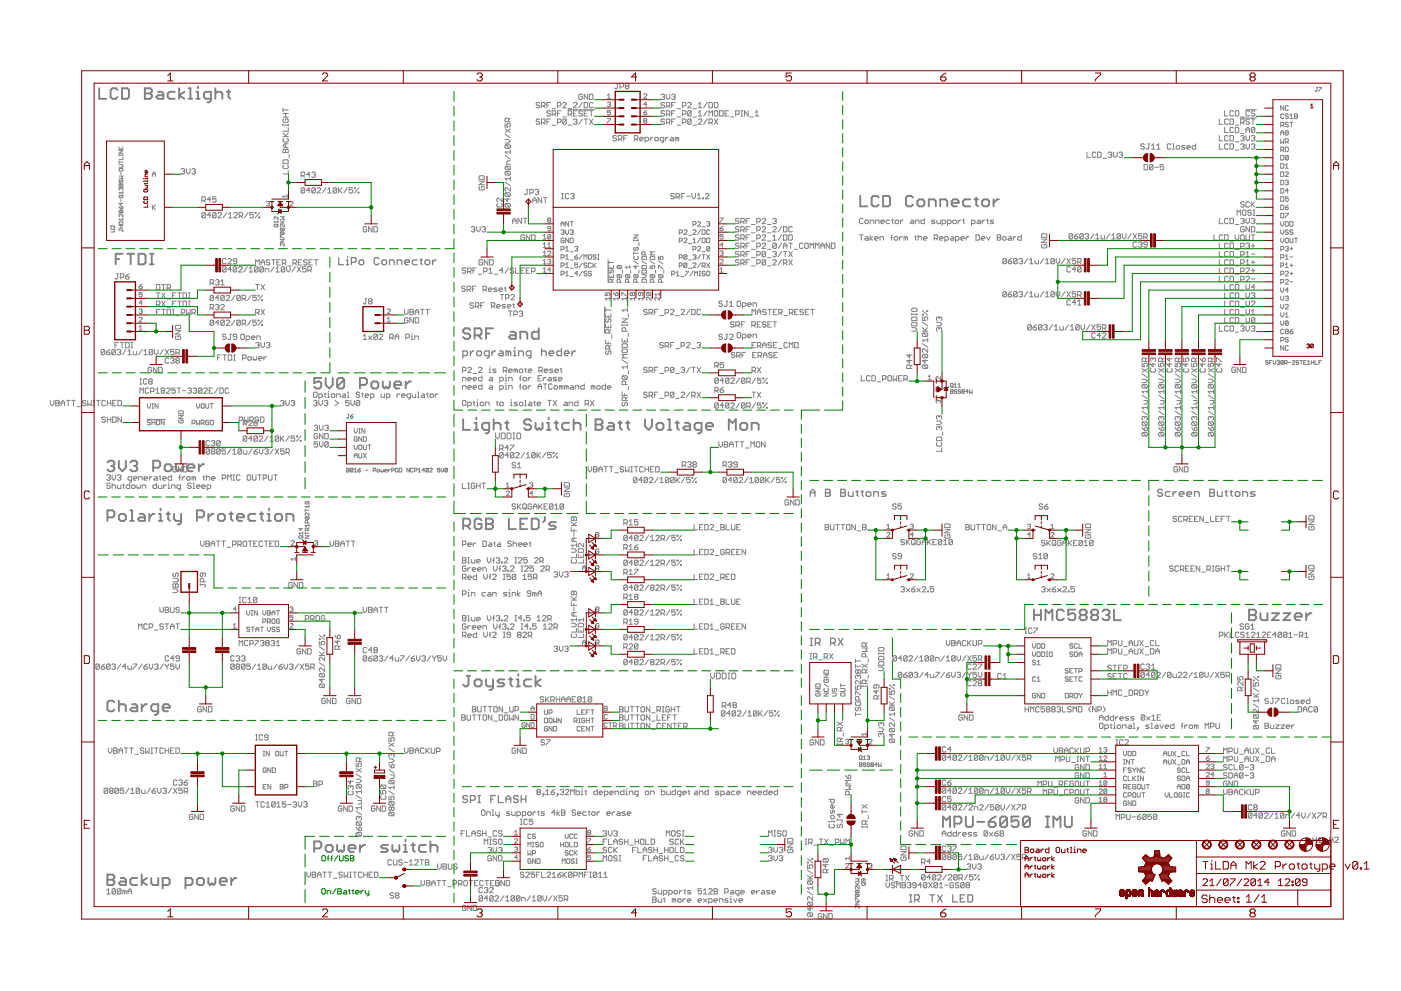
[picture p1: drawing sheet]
<svg xmlns="http://www.w3.org/2000/svg" width="420mm" height="297mm" viewBox="0 0 420 297" stroke-linecap="round" stroke-linejoin="round" font-family="sans-serif">
<g fill="none" stroke="#808080" stroke-width=".57">
<path d="M29.7 26.5v3.1h2.1M35.3 27l-.6-.5h-1l-.5 .5v2.1l.5 .5h1l.6-.5M36.6 26.5h1.6l.5 .5v2.1l-.5 .5h-1.6zM43.4 26.5h1.6l.6 .5v.5l-.6 .5 .6 .6v.5l-.6 .5h-1.6zM43.4 28h1.6M47.4 27.5h1.1l.5 .5v1.6h-1.6l-.5-.5 .5-.5h1.6M52.4 27.5h-1.6l-.5 .5v1.1l.5 .5h1.6M53.7 26.5v3.1M55.3 27.5l-1.6 1.1 1.6 1M56.6 29.6h1M56.6 26.5h.5v3.1M58.9 29.6h1"/>
<path d="M58.9 27.5h.5v2.1M59.4 25.9v.6M63.2 29.6h-1.5l-.5-.5v-1.1l.5-.5h1.5v2.6l-.5 .6h-.5M64.6 28l.5-.5h1l.6 .5v1.6M64.6 26.5v3.1M68 27.5h1M68.5 27v2.1l.5 .5M258 58.7v3.1h2.1M263.5 59.2l-.5-.5h-1.1l-.5 .5v2.1l.5 .5h1.1l.5-.5M264.8 58.7h1.6l.5 .5v2.1l-.5 .5h-1.6zM273.8 59.2l-.5-.5h-1.1l-.5 .5v2.1l.5 .5h1.1l.5-.5M290.9 59.8h-1.6l-.5 .5v1l.5 .5h1.6"/>
<path d="M292.2 59.8h1.1M292.8 59.2v2.1l.5 .5M298 59.8v2M299.6 59.8h-.6l-1 1M34.7 77.6h1.1M36.8 76.1h-2.1v3.1M38.1 76.1h2.1M39.2 76.1v3.1M41.6 76.1h1.5l.5 .5v2.1l-.5 .5h-1.5zM45 76.1h1M45 79.2h1M45.5 76.1v3.1"/>
<path d="M275.1 60.3l.6-.5h1l.5 .5v1l-.5 .5h-1l-.6-.5zM278.6 61.8v-2h1.5l.5 .5v1.5M282 61.8v-2h1.5l.6 .5v1.5M285.4 60.8h2.1v-.5l-.5-.5h-1.1l-.5 .5v1l.5 .5h1.1M294.5 60.3l.6-.5h1l.5 .5v1l-.5 .5h-1l-.6-.5zM141 98.9l-.5-.5h-1.1l-.5 .5v.5l.5 .6h1.1l.5 .5v.5l-.5 .6h-1.1l-.5-.6M145.8 100h1M147.8 98.4h-2v3.2M153.1 99.4h1.1l.5 .6v1.6h-1.6l-.5-.6 .5-.5h1.6M161.6 98.4v3.2h-1.6l-.5-.6v-1l.5-.6h1.6M96.4 113.3h-2.2v1.6l1.1-.6h.5l.6 .6v1l-.6 .5h-1l-.6-.5M97.7 113.3v2.1l1 1 1.1-1v-2.1"/>
<path d="M103.2 113.8l-.5-.5h-1.1l-.5 .5v2.1M103.2 113.8v2.1l-.5 .5h-1.1l-.5-.5M103.2 113.8l-2.1 2.1M107.9 115.4h1.6l.5-.5v-1.1l-.5-.5h-1.6v3.1M111.4 114.9l.5-.6h1l.6 .6v1l-.6 .5h-1l-.5-.5zM114.8 114.3v1.6l.5 .5 .5-.5 .6 .5 .5-.5v-1.6M118.2 115.4h2.1v-.5l-.5-.6h-1.1l-.5 .6v1l.5 .5h1.1M121.7 114.3v2.1M123.2 114.3h-.5l-1 1.1M142.3 100.5h1.6l.5-.5v-1.1l-.5-.5h-1.6v3.2M143.4 100.5l1 1.1M156 101.6v-2.2h1.6l.5 .6v1.6"/>
<path d="M32.2 138.6l.5-.5h1.1l.5 .5v.5l-.5 .6M33.3 139.7h.5M33.8 139.7l.5 .5v.5l-.5 .5h-1.1l-.5-.5M35.6 138.1v2.1l1.1 1 1-1v-2.1M39.1 138.6l.5-.5h1l.6 .5v.5l-.6 .6M40.1 139.7h.5M40.6 139.7l.6 .5v.5l-.6 .5h-1l-.5-.5M49.9 139.1h1l.6 .6v1l-.6 .5h-1l-.5-.5v-1zM52.8 139.1v1.6l.5 .5 .5-.5 .6 .5 .5-.5v-1.6M59.6 139.1v2.1M61.2 139.1h-.5l-1.1 1.1M138.9 125.7v3.1h2.1"/>
<path d="M142.3 128.8h1.1M142.3 126.7h.6v2.1M142.9 125.2v.5M146.7 128.8h-1.6l-.5-.5v-1l.5-.6h1.6v2.7l-.5 .5h-.5M148 127.3l.6-.6h1l.5 .6v1.5M148 125.7v3.1M151.5 126.7h1M152 126.2v2.1l.5 .5M159.3 126.2l-.6-.5h-1l-.5 .5v.5l.5 .6h1l.6 .5v.5l-.6 .5h-1l-.5-.5M160.6 126.7v1.6l.5 .5 .5-.5 .6 .5 .5-.5v-1.6M164 128.8h1.1M164 126.7h.5v2.1"/>
<path d="M164.5 125.2v.5M166.3 126.7h1.1M166.8 126.2v2.1l.6 .5M170.7 126.7h-1.6l-.5 .6v1l.5 .5h1.6M172 127.3l.6-.6h1l.5 .6v1.5M172 125.7v3.1M178.6 125.7h1.6l.5 .5v.5l-.5 .6 .5 .5v.5l-.5 .5h-1.6zM178.6 127.3h1.6M182.5 126.7h1.1l.5 .6v1.5h-1.6l-.5-.5 .5-.5h1.6M185.4 126.7h1.1M186 126.2v2.1l.5 .5M187.7 126.7h1.1"/>
<path d="M188.3 126.2v2.1l.5 .5M193.4 125.7v2.1l1.1 1 1-1v-2.1M196.9 127.3l.5-.6h1l.6 .6v1l-.6 .5h-1l-.5-.5zM200.3 128.8h1.1M200.3 125.7h.5v3.1M202.6 126.7h1M203.1 126.2v2.1l.5 .5M205.4 126.7h1l.6 .6v1.5h-1.6l-.5-.5 .5-.5h1.6M210.4 128.8h-1.6l-.5-.5v-1l.5-.6h1.6v2.7l-.5 .5h-.6M211.7 127.8h2.1v-.5l-.5-.6h-1.1l-.5 .6v1l.5 .5h1.1M218.6 128.8v-3.1l1 1 1.1-1v3.1M222 127.3l.5-.6h1.1l.5 .6v1l-.5 .5h-1.1l-.5-.5z"/>
<path d="M225.4 128.8v-2.1h1.6l.5 .6v1.5M32.2 155.1h1.6l.5-.5v-1.1l-.5-.5h-1.6v3.1M36.2 154h1l.5 .6v1l-.5 .5h-1l-.6-.5v-1zM39.1 153h.5v3.1M39.1 156.1h1M41.9 154h1l.6 .6v1.5h-1.6l-.5-.5 .5-.5h1.6M44.8 154v2.1M45.9 140.2h1.6l.5-.5v-1.1l-.5-.5h-1.6v3.1M46.4 154h-.6l-1 1.1M47.6 156.1h1.1M47.6 154h.6v2.1M48.2 152.4v.6"/>
<path d="M49.9 154h1.1M50.4 153.5v2.1l.6 .5M52.2 154v1.6l.5 .5h1.6M54.3 154v2.7l-.5 .5h-.5M56.2 140.2h2.1v-.5l-.5-.6h-1.1l-.5 .6v1l.5 .5h1.1M59.1 155.1h1.5l.6-.5v-1.1l-.6-.5h-1.5v3.1M62.5 154v2.1M64.1 154h-.6l-1 1.1M65.3 154.6l.6-.6h1l.5 .6v1l-.5 .5h-1l-.6-.5zM68.8 154h1M69.3 153.5v2.1l.5 .5M71.1 155.1h2.1v-.5l-.6-.6h-1l-.5 .6v1l.5 .5h1"/>
<path d="M76.6 154h-1.6l-.5 .6v1l.5 .5h1.6M77.9 154h1.1M78.4 153.5v2.1l.6 .5M80.2 156.1h1M80.2 154h.5v2.1M80.7 152.4v.6M82.5 154.6l.5-.6h1.1l.5 .6v1l-.5 .5h-1.1l-.5-.5zM85.9 156.1v-2.1h1.6l.5 .6v1.5M138.9 157.6h1.6l.5-.6v-1l-.5-.6h-1.6v3.2M140 157.6l1 1M144.4 156l-.5-.6h-1l-.6 .6v2.1l.6 .5h1l.5-.5v-1.1h-1M145.8 155.4h1.5l.5 .6v.5l-.5 .5 .5 .6v.5l-.5 .5h-1.5z"/>
<path d="M145.8 157h1.5M152.6 155.4v3.2h2.1M156 157h1.1M158.1 155.4h-2.1v3.2h2.1M159.5 155.4h1.5l.6 .6v2.1l-.6 .5h-1.5zM163.4 154.9v1.1l-.5 .5M166.7 156.5h-1.6l-.5 .5 .5 .6h1.1l.5 .5-.5 .5h-1.6M310.1 184.3h2.1M310.1 182.7v3.2M312.2 182.7v3.2M313.5 185.9v-3.2l1.1 1.1 1-1.1v3.2M319 183.3l-.5-.6h-1l-.6 .6v2.1l.6 .5h1l.5-.5"/>
<path d="M322.5 182.7h-2.1v1.6l1-.5h.5l.6 .5v1.1l-.6 .5h-1l-.5-.5M324.3 184.3l-.5-.5v-.5l.5-.6h1.1l.5 .6v.5l-.5 .5M324.3 184.3l-.5 .5v.6l.5 .5h1.1l.5-.5v-.6l-.5-.5M324.3 184.3h1.1M327.7 184.3l-.5-.5v-.5l.5-.6h1.1l.5 .6v.5l-.5 .5M327.7 184.3l-.5 .5v.6l.5 .5h1.1l.5-.5v-.6l-.5-.5M327.7 184.3h1.1M330.6 183.3l.6-.6h1l.5 .6v.5l-.5 .5M331.7 184.3h.5M332.2 184.3l.5 .5v.6l-.5 .5h-1l-.6-.5M334.1 182.7v3.2h2.1M374.6 182.7h1.6l.5 .6v.5l-.5 .5 .5 .5v.6l-.5 .5h-1.6z"/>
<path d="M374.6 184.3h1.6M378 183.8v1.6l.5 .5h1.6v-2.1M381.4 183.8h2.1l-2.1 2.1h2.1M384.9 183.8h2.1l-2.1 2.1h2.1M388.3 184.8h2.1v-.5l-.5-.5h-1.1l-.5 .5v1.1l.5 .5h1.1M391.7 183.8v2.1M393.3 183.8h-.5l-1.1 1M34.3 210.5l-.5-.5h-1.1l-.5 .5v2.2l.5 .5h1.1l.5-.5M35.6 210v3.2M35.6 211.6l.6-.5h1l.5 .5v1.6M39.6 211.1h1l.6 .5v1.6h-1.6l-.5-.5 .5-.6h1.6M42.5 211.1v2.1"/>
<path d="M44.1 211.1h-.6l-1 1M47.5 213.2h-1.6l-.5-.5v-1.1l.5-.5h1.6v2.6l-.6 .5h-.5M48.8 212.1h2.1v-.5l-.5-.5h-1.1l-.5 .5v1.1l.5 .5h1.1M140 202.6h1M140.5 202.6v2.6l-.5 .5h-.6l-.5-.5M142.3 204.2l.6-.6h1l.5 .6v1l-.5 .5h-1l-.6-.5zM145.8 203.6v1.6l.5 .5h1.5M147.8 203.6v2.7l-.5 .5h-.5M151.3 203.6h-1.6l-.5 .6 .5 .5h1l.6 .5-.6 .5h-1.5M152.6 203.6h1M153.1 203.1v2.1l.5 .5M154.9 205.7h1"/>
<path d="M154.9 203.6h.5v2.1M155.4 202.1v.5M159.3 203.6h-1.6l-.5 .6v1l.5 .5h1.6M160.6 202.6v3.1M162.2 203.6l-1.6 1.1 1.6 1M94.2 254.3h1.6l.6-.5v-1.1l-.6-.5h-1.6v3.2M97.7 253.8l.5-.5h1.1l.5 .5v1l-.5 .6h-1.1l-.5-.6zM101.1 253.3v1.5l.5 .6 .6-.6 .5 .6 .5-.6v-1.5M104.5 254.3h2.1v-.5l-.5-.5h-1l-.6 .5v1l.6 .6h1M107.9 253.3v2.1M109.5 253.3h-.5l-1.1 1M116.3 253.3h-1.5l-.6 .5 .6 .5h1l.5 .5-.5 .6h-1.6"/>
<path d="M117.7 253.3v1.5l.5 .6 .5-.6 .5 .6 .6-.6v-1.5M121.1 255.4h1M121.1 253.3h.5v2.1M121.6 251.7v.5M123.4 253.3h1M123.9 252.7v2.1l.5 .6M127.8 253.3h-1.6l-.6 .5v1l.6 .6h1.6M129.1 253.8l.5-.5h1.1l.5 .5v1.6M129.1 252.2v3.2M282.8 247.9v-3.1l1 1 1.1-1v3.1M286.2 246.9h1.6l.5-.6v-1l-.5-.5h-1.6v3.1M289.6 244.8v2.6l.6 .5h1l.6-.5v-2.6"/>
<path d="M293.1 246.3h2.1M296.5 246.3h1.6l.5 .6v.5l-.5 .5h-1.1l-.5-.5zM298.6 244.8l-1 .5-1.1 1M302 245.3l-.5-.5h-1l-.6 .5v2.1M302 245.3v2.1l-.5 .5h-1l-.6-.5M302 245.3l-2.1 2.1M305.5 244.8h-2.1v1.5l1-.5h.5l.6 .5v1.1l-.6 .5h-1l-.5-.5M308.9 245.3l-.5-.5h-1.1l-.5 .5v2.1M308.9 245.3v2.1l-.5 .5h-1.1l-.5-.5M308.9 245.3l-2.1 2.1M313.6 244.8h1.1M313.6 247.9h1.1"/>
<path d="M314.2 244.8v3.1M315.9 247.9v-3.1l1.1 1 1-1v3.1M319.3 244.8v2.6l.6 .5h1l.6-.5v-2.6M32.2 262.1h1.6l.5 .6v.5l-.5 .5 .5 .5v.6l-.5 .5h-1.6zM32.2 263.7h1.6M36.2 263.2h1l.5 .5v1.6h-1.5l-.6-.5 .6-.6h1.5M41.2 263.2h-1.6l-.5 .5v1.1l.5 .5h1.6M42.5 262.1v3.2M44.1 263.2l-1.6 1 1.6 1.1M45.4 263.2v1.6l.5 .5h1.6v-2.1M48.8 265.3h1.6l.5-.5v-1.1l-.5-.5h-1.6v3.1M55.6 265.3h1.6l.5-.5v-1.1l-.5-.5h-1.6v3.1"/>
<path d="M59.1 263.7l.5-.5h1l.6 .5v1.1l-.6 .5h-1l-.5-.5zM62.5 263.2v1.6l.5 .5 .5-.5 .6 .5 .5-.5v-1.6M65.9 264.2h2.1v-.5l-.5-.5h-1.1l-.5 .5v1.1l.5 .5h1.1M69.3 263.2v2.1M70.9 263.2h-.5l-1.1 1"/>
</g>
<g fill="none" stroke="#808080" stroke-width=".3">
<path d="M84.9 39.9l1 1.1M84.9 35.1h1.5M84.9 32.4v1.1M84.9 37.2v.6M84.9 37.5h1.5M84.9 34h1.5M84.9 33h1.5M85.1 35.6l-.2 .3v.5l.2 .3h1.1l.2-.3v-.5l-.2-.3h-.6v.6M85.6 34v1.1M86.4 37.2v.6M86.4 38.3v1h-1.5M86.4 39.9l-.8 .8"/>
<path d="M151.5 37v1.1h.8l-.3-.6 .3-.5h.5l.3 .3v.5l-.3 .3M151.5 38.6l1.6 1.1M152.5 36.5v-.8l-.2-.3h-.6l-.2 .3v.8h1.6M153.1 38.6l-1.6 1.1M153.1 35.4l-.6 .6M161.9 31l-.3-.3h-.5l-.3 .5 .3 .3h.5l.3 .5-.3 .3h-.5l-.3-.3M161.9 35.9l-.3-.2h-.5l-.3 .5 .3 .3h.5l.3 .5-.3 .3h-.5l-.3-.3M162.4 31.8h.8l.2-.3v-.5l-.2-.3h-.8v1.6M162.4 36.7h.8l.2-.2v-.6l-.2-.2h-.8v1.6M162.9 31.8l.5 .5M162.9 36.7l.5 .6M164 31.5h.5"/>
<path d="M164 36.5h.5M165.1 33.5l-.3-.3h-.5l-.3 .5 .3 .3h.5l.3 .5-.3 .3h-.5l-.3-.3M165.1 30.7h-1.1v1.6M165.1 35.7h-1.1v1.6M165.6 34.2h.8l.2-.2v-.5l-.2-.3h-.8v1.6M165.6 37.5h1M165.6 32.6h1M166.1 34.2l.5 .6M167.2 31.8h.8l.3-.3v-.5l-.3-.3h-.8v1.6M167.2 36.7h.8l.3-.2v-.6l-.3-.2h-.8v1.6M167.2 34h.5M168.3 33.2h-1.1v1.6"/>
<path d="M168.8 31l.3-.3h.5l.2 .3v.2l-1 1.1h1M168.8 35.1h1M169.8 35.9l-.2-.2h-.5l-.3 .2v1.1M169.8 35.9v1.1l-.2 .3h-.5l-.3-.3M169.8 35.9l-1 1.1M170.3 32.9h8M170.4 34.2h.8l.2-.2v-.5l-.2-.3h-.8v1.6M170.4 37.5h1M170.4 32.6h1M170.9 34.2l.5 .6M172 35.9l.3-.2h.5l.2 .2-.2 .6M172 31l.3-.3h.5l.2 .3v.2l-1 1.1h1"/>
<path d="M172 34h.5M172.5 36.5h.3M172.8 36.5l.2 .2-.2 .6h-.5l-.3-.3M173 33.2h-1v1.6h1M174.6 28.5l-.2-.3h-.6l-.2 .3v1l.2 .3h.6l.2-.3v-.5h-.5M174.6 33.5l-.2-.3h-.6l-.2 .5 .2 .3h.6l.2 .5-.2 .3h-.6l-.2-.3M174.6 30.7l-1 1.6M174.6 35.7l-1 1.6M175.2 30.7h.8l.3 .3v1l-.3 .3h-.8zM175.2 34h.5M175.2 35.7h1.1M175.7 35.7v1.6"/>
<path d="M176.3 28.2v1.6l-1.1-1.6v1.6M176.3 33.2h-1.1v1.6h1.1M176.8 28.2h.8l.2 .3v1l-.2 .3h-.8zM176.8 33.2h1M176.8 35.7l1 1.6M177.3 33.2v1.6M177.8 31l-.2-.3h-.5l-.3 .3v1l.3 .3h.5l.2-.3M177.8 35.7l-1 1.6M182.2 35.6h.9l-.9 1.3M182.2 30.8l.6-.2 .3 .2-.3 .5M182.2 28.6l.4-.5v1.4M182.2 29.5h.9"/>
<path d="M182.6 31.3h.2M182.8 31.3l.3 .2-.3 .5-.6-.3M183.1 33.1h-.9v.7l.4-.3 .5 .3v.4l-.3 .2-.6-.2M184.9 25h.5M185.1 25v1.3l-.2 .3-.6-.3M185.9 26.1h.8l.3-.3v-.5l-.3-.3h-.8v1.6M187.8 25.8l-.3-.3 .3-.5h.5l.3 .3-.3 .5M187.8 25.8l-.3 .3 .3 .5h.5l.3-.3-.3-.5M187.8 25.8h.5M193.1 28.3l.2-.2 .7 .2-.9 1.2h.9M193.1 33.8h.6l.3 .4-.7 .2-.2-.2zM193.3 36.2l-.2-.2 .2-.4 .7 .2-.3 .4"/>
<path d="M193.3 36.2l-.2 .3 .2 .4 .7-.2-.3-.5M193.3 36.2h.4M194 33.1l-.9 .7M194 31.3h-.9l.6-.7v1.4M198.2 28.5l.3-.3h.5l.3 .3-.3 .5M198.8 29h.2M199 29l.3 .3-.3 .5h-.5l-.3-.3M199.3 35.9l-.3-.2h-.5l-.3 .2 .3 .6h.5l.3 .2-.3 .6h-.5l-.3-.3M199.3 31l-.3-.3h-.5l-.3 .3 .3 .5h.5l.3 .3-.3 .5h-.5l-.3-.3M199.3 33.5l-.3-.3h-.5l-.3 .3 .3 .5h.5l.3 .2-.3 .6h-.5l-.3-.3M199.8 31.8h.8l.3-.3v-.5l-.3-.3h-.8v1.6M199.8 28.2v1.1l.6 .5 .5-.5v-1.1"/>
<path d="M199.8 34.2h.8l.3-.2v-.5l-.3-.3h-.8v1.6M199.8 36.7h.8l.3-.2v-.6l-.3-.2h-.8v1.6M200.4 31.8l.5 .5M200.4 36.7l.5 .6M200.4 34.2l.5 .6M201.4 28.5l.3-.3h.5l.3 .3-.3 .5M201.4 34h.6M201.4 31.5h.6M201.4 36.5h.6M202 29h.2M202.2 29l.3 .3-.3 .5h-.5l-.3-.3M202.5 30.7h-1.1v1.6"/>
<path d="M202.5 33.2h-1.1v1.6M202.5 35.7h-1.1v1.6M203 37.5h1.1M203 35.1h1.1M203 32.6h1.1M204.6 36.7h.8l.3-.2v-.6l-.3-.2h-.8v1.6M204.6 31.8h.8l.3-.3v-.5l-.3-.3h-.8v1.6M204.6 34.2h.8l.3-.2v-.5l-.3-.3h-.8v1.6M206.2 31l.3-.3h.5l.3 .3v.2l-1.1 1.1h1.1M207.3 33.5l-.3-.3h-.5l-.3 .3v1M207.3 33.5v1l-.3 .3h-.5l-.3-.3M207.3 35.9l-.3-.2h-.5l-.3 .2v1.1"/>
<path d="M207.3 35.9v1.1l-.3 .3h-.5l-.3-.3M207.3 35.9l-1.1 1.1M207.3 33.5l-1.1 1M207.8 37.5h1.1M207.8 35.1h1.1M207.8 32.6h1.1M209.4 35.9l.3-.2h.5l.3 .2v.3l-1.1 1.1h1.1M209.4 33.7l.6-.5v1.6M209.4 34.8h1.1M209.4 32.3h1.1M209.4 31.2l.6-.5v1.6M212.1 35.7l-1.1 1.6"/>
<path d="M212.1 33.2l-1.1 1.6M212.1 30.7l-1.1 1.6M212.6 34.8v-1.6l.5 .5 .6-.5v1.6M212.6 30.7h.8l.3 .3v1l-.3 .3h-.8zM212.6 36.7h.8l.3-.2v-.6l-.3-.2h-.8v1.6M213.1 36.7l.6 .6M214.2 30.7h.8l.3 .3v1l-.3 .3h-.8zM214.2 35.7l1.1 1.6M214.5 33.2h.5l.3 .3v1l-.3 .3h-.5l-.3-.3v-1zM215.3 35.7l-1.1 1.6M215.8 33.2h.8l.3 .3v1l-.3 .3h-.8zM217.4 34h.6"/>
<path d="M218.5 33.2h-1.1v1.6h1.1M219 35.1h1.1M220.6 34.2h.8l.3-.2v-.5l-.3-.3h-.8v1.6M222.2 34.8h.6M222.2 33.2h.6M222.5 33.2v1.6M224.3 33.2v1.6l-1-1.6v1.6M224.9 35.1h1.1M226.5 33.7l.5-.5v1.6M226.5 34.8h1M365.7 35.7v1.6h1M367.3 33.2v1.6h1"/>
<path d="M367.3 38.2v1.6h1M368.3 35.9l-.2-.2h-.6l-.2 .2v1.1l.2 .3h.6l.2-.3M368.9 35.7h.8l.2 .2v1.1l-.2 .3h-.8zM369.9 33.5l-.2-.3h-.6l-.2 .3v1l.2 .3h.6l.2-.3M369.9 38.4l-.2-.2h-.6l-.2 .2v1.1l.2 .3h.6l.2-.3M370.5 33.2h.8l.2 .3v1l-.2 .3h-.8zM370.5 38.2h.8l.2 .2v1.1l-.2 .3h-.8zM370.5 37.5h1M372 35.4h4.8M372.1 36.7h.8l.2-.2v-.6l-.2-.2h-.8v1.6M372.1 35.1h1M372.6 36.7l.5 .6"/>
<path d="M373.6 32.9h3.2M373.7 39.8v-1.1l.5-.5 .5 .5v1.1M373.7 38.9h1M374.7 33.5l-.2-.3h-.6l-.2 .3v1l.2 .3h.6l.2-.3M374.7 35.9l-.2-.2h-.6l-.2 .5 .2 .3h.6l.2 .5-.2 .3h-.6l-.2-.3M375.3 35.7h1M375.8 35.7v1.6M376.3 33.5l-.2-.3h-.6l-.2 .5 .2 .3h.6l.2 .5-.2 .3h-.6l-.2-.3M376.3 38.4l-.2-.2h-.6l-.2 .2v1.1M376.3 38.4v1.1l-.2 .3h-.6l-.2-.3M376.3 38.4l-1 1.1M384.1 37.6h.7l.2-.7-.2-.2h-.7v1.3"/>
<path d="M384.1 39.8h.9M384.6 37.6l.4 .4M385 31.7v1.4l-.9-1.4v1.4M385 34.4l-.2-.2-.7 .2v.9l.2 .2 .7-.2M386.4 31.9l-.3-.2-.6 .2v.9l.2 .3 .7-.3M386.4 34.4l-.3-.2-.6 .2 .2 .5 .7 .2-.3 .4-.6-.2M386.4 36.9l-.3-.2-.6 .2 .2 .4 .7 .3-.3 .4-.6-.2M386.4 39.4l-.9 .9M386.4 39.4l-.3-.3-.6 .3v.9M386.4 39.4v.9l-.3 .2-.6-.2M386.8 34.6l.5-.4v1.3M386.8 35.5h1"/>
<path d="M386.8 36.7h1M387.3 36.7v1.3M388.2 34.2h.7l.2 .2-.2 .5 .2 .4-.2 .2h-.7zM388.2 34.9h.7M394.8 26.2h.4M395 26.2v1l-.2 .2-.4-.2M395.5 26.2h.8l-.8 1.2M35.7 49.4h1l.2 .2-.2 .5h-1M35.7 52.8h1.2l-.4 .4 .4 .4h-1.2M35.7 55.3l1-.2 .2 .7h-1.2zM35.7 44v.8h1.2v-.8M35.7 50.7l1-.2 .2 .6-1 .2z"/>
<path d="M35.7 46.3v.4M35.7 48.2v.8M35.7 48.6h1.2M35.7 46.5h1.2M35.7 45.2h1.2l-1.2 .7h1.2M35.9 58.5l-.2 .2 .2 .6 1-.2-.2-.6h-.4v.4M35.9 53.9l-.2 .2 .2 .6 .4-.2 .2-.6 .4 .2-.2 .6M36.3 56.4l-.2-.2-.4 .2 .2 .6M36.3 44.4v.4M36.3 51.6v.8M36.3 55.3v.5M36.3 56.4v.2"/>
<path d="M36.3 59.6v.8M36.3 56.4l.2-.2 .4 .2-.2 .6M36.9 57.7h-1.2l.4 .4M36.9 46.3v.4M36.9 47.1v.7h-1.2M36.9 57.4v.7M45.7 52.9v-.9l.5-.5 .4 .5v.9M45.7 52.2h.9M54.3 50.8l.3-.2h.5l.3 .2-.3 .6M54.9 51.4h.2M55.1 51.4l.3 .2-.3 .6h-.5l-.3-.3M55.9 50.6v1l.6 .6 .5-.6v-1"/>
<path d="M57.5 50.8l.3-.2h.5l.3 .2-.3 .6M58.1 51.4h.2M58.3 51.4l.3 .2-.3 .6h-.5l-.3-.3M63.2 59.8h-1.1l.8-.8v1.6M64.8 59h-1.1v.8l.6-.3 .5 .3v.5l-.3 .3h-.5l-.3-.3M84.9 41h1.5M85.1 44.7l.5 .3 .6-.3 .2 .3v.7h-1.5v-.7zM85.1 49.5l-.2 .3v.5l.2 .2h1.1l.2-.2v-.5l-.2-.3M85.1 41.5l-.2 .3v.5l.2 .2h1.1l.2-.2v-.5l-.2-.3M85.1 47.9h1.1l.2 .3v.8h-1.5v-.8zM85.6 43.1v1.1M85.6 45v.7"/>
<path d="M86.1 58.8h-1.4l.5 .4M86.1 58.3v.9M86.4 43.1h-1l-.5 .5 .5 .6h1M86.4 51.1v1.1h-1.5M86.7 46.3v1M90.3 52.6h.8l.3-.2v-.6l-.3-.2h-.8v1.6M90.8 52.6l.6 .6M91.4 56.5l-.3-.2h-.5l-.3 .2v1.1M91.4 56.5v1.1l-.3 .2h-.5l-.3-.2M91.4 56.5l-1.1 1.1M93 52.4h-1.1l.8-.8v1.6M93 57.1h-1.1l.8-.8v1.5"/>
<path d="M93.5 51.8l.3-.2h.5l.3 .2-.3 .6M94 52.4h.3M94.3 52.4l.3 .2-.3 .6h-.5l-.3-.3M94.6 56.5l-.3-.2h-.5l-.3 .2v1.1M94.6 56.5v1.1l-.3 .2h-.5l-.3-.2M94.6 56.5l-1.1 1.1M95.1 56.5l.3-.2h.5l.3 .2v.3l-1.1 1h1.1M97.8 56.3l-1.1 1.5M98.3 57.8h1.1M98.3 56.8l.5-.5v1.5M101 56.5v1.1l-.3 .2h-.5l-.3-.2M101 56.5l-.3-.2h-.5l-.3 .2v1.1"/>
<path d="M101 56.5l-1.1 1.1M101.5 56.3v1.5M101.8 57.1l.8 .7M102.6 56.3l-1.1 1M104.2 56.3l-1.1 1.5M105.8 56.3h-1.1v.8l.5-.3 .6 .3v.5l-.3 .2h-.5l-.3-.2M106.3 56.3h.3v.2h-.3zM107.4 57.6h.2v.2h-.2zM107.6 56.3l-1.3 1.5M143.7 54.3h1.5l-1.5 1.1h1.5M143.9 52.7h1.1l.2 .3v.7h-1.5v-.7zM143.9 55.9l-.2 .3v.5l.2 .2h1.1l.2-.2v-.5l-.2-.3h-.6v.5"/>
<path d="M150.6 59.4v1.1l-1.1-1.1-.5 .3v.5l.2 .3M151.5 54.6l1.6 1.1M151.5 46.6l1.6 1.1M151.5 41.8h1l.6 .6-.6 .5h-1M151.5 40.2l1.6 1.1M151.7 43.4l-.2 .3v.5l.2 .3h1.1M151.7 49.8l-.2 .3v.5l.2 .3h1.1M151.7 51.4l-.2 .3v.5l.2 .3h1.1M151.7 57.8l-.2 .3v.5l.2 .3h1.1M151.7 43.4h1.1l.3 .3v.5l-.3 .3M151.7 49.8h1.1l.3 .3v.5l-.3 .3M151.7 51.4h1.1l.3 .3v.5l-.3 .3"/>
<path d="M151.7 57.8h1.1l.3 .3v.5l-.3 .3M151.7 57.8l1.1 1.1M151.7 51.4l1.1 1.1M151.7 49.8l1.1 1.1M151.7 43.4l1.1 1.1M152.3 59.4v1.1l-.8-.8h1.6M153.1 48.2h-.8l-.3 .3v.8h1.1M153.1 56.2v1.1l-1.1-1.1-.5 .3v.5l.2 .3M153.1 45v1.1M153.1 53v1.1M153.1 53.6h-1.6l.5 .5M153.1 45.6h-1.6l.5 .5"/>
<path d="M157.8 56.8h.5M158.1 56.8v1.3l-.3 .3-.5-.3M158.9 57.8h.8l.3-.2v-.6l-.3-.2h-.8v1.6M160.5 57l.3-.2h.5l.2 .2-.2 .6M161 57.6h.3M161.3 57.6l.2 .2-.2 .6h-.5l-.3-.3M162.4 59.2v1.6l-1-1.6v1.6M163 59.2h1M163.5 59.2v1.6M168.5 58h.5M168.5 59.6h.5M168.7 58v1.6"/>
<path d="M170.6 58.3l-.3-.3h-.5l-.3 .3v1l.3 .3h.5l.3-.3M171.1 58.3l.3-.3h.5l.3 .3-.3 .5M171.7 58.8h.2M171.9 58.8l.3 .3-.3 .5h-.5l-.3-.3M184.9 40.9l-.3-.3h-.5l-.3 .3 .3 .5h.5l.3 .3-.3 .5h-.5l-.3-.2M185.4 41.7h.8l.3-.3v-.5l-.3-.3h-.8v1.6M186 41.7l.5 .5M187 41.4h.6M188.1 40.6h-1.1v1.6M190.2 41.7h.8l.3-.3v-.5l-.3-.3h-.8v1.6M190.8 41.7l.5 .5M191.8 41.7h1.1l-.3-.5h-.5l-.3 .2v.6l.3 .2h.5"/>
<path d="M193.4 42.2h.8l.3-.2v-.6l-.3-.2h-.8v1.6M195 41.2v1M195.8 41.2h-.2l-.6 .5M196.4 41.4l.2-.2h.6l.2 .2v.6l-.2 .2h-.6l-.2-.2zM199 42.2h-.8l-.2-.2v-.6l.2-.2h.8v1.3l-.5 .3M199.6 41.2v1M200.4 41.2h-.3l-.5 .5M201.2 41.2h.5l.3 .2v.8h-.8l-.3-.2 .3-.3h.8M202.2 58.3l-.3-.3h-.5l-.3 .5 .3 .3h.5l.3 .5-.3 .3h-.5l-.3-.3M202.7 59.1h.8l.3-.3v-.5l-.3-.3h-.8v1.6M203 41.4l-.5-.2v1M203 41.4v.8"/>
<path d="M203 41.4l.3-.2 .3 .2v.8M203.3 59.1l.5 .5M204.3 58.8h.6M205.4 58h-1.1v1.6M205.9 58.8h1.1M207.5 58v1.1l.5 .5 .6-.5v-1.1M209.1 59.6h1.1M209.1 58.5l.6-.5v1.6M210.7 59.3h.3v.3h-.3zM211.5 58.3l.3-.3h.5l.3 .3v.2l-1.1 1.1h1.1M326 45.6v1.6h1M328.6 45.9l-.2-.3h-.6l-.2 .3v1l.2 .3h.6l.2-.3"/>
<path d="M329.2 45.6h.8l.2 .3v1l-.2 .3h-.8zM330.8 47.5h1M332.4 45.9l.2-.3h.6l.2 .3-.2 .5M332.9 46.4h.3M333.2 46.4l.2 .3-.2 .5h-.6l-.2-.3M334 45.6v1.1l.5 .5 .5-.5v-1.1M335.6 45.9l.2-.3h.6l.2 .3-.2 .5M336.1 46.4h.3M336.4 46.4l.2 .3-.2 .5h-.6l-.2-.3M343.1 49.3h.8l.3 .3v1.1l-.3 .2h-.8zM343.2 43.4l-.3-.3h-.5l-.3 .3 .3 .5h.5l.3 .3-.3 .5h-.5l-.3-.3M344.3 43.1h.5"/>
<path d="M344.5 43.1v1.3l-.2 .3-.6-.3M345.3 44.7h1.1M345.3 43.6l.6-.5v1.6M345.8 49.6v1.1l-.3 .2h-.5l-.3-.2M345.8 49.6l-.3-.3h-.5l-.3 .3v1.1M345.8 49.6l-1.1 1.1M346.3 50.1h1.1M346.9 44.7h1.1M346.9 43.6l.6-.5v1.6M349 49.3h-1.1v.8l.5-.3 .6 .3v.6l-.3 .2h-.5l-.3-.2M351.1 43.4l-.2-.3h-.6l-.2 .3v1l.2 .3h.6l.2-.3M351.7 43.1h.2v1.6"/>
<path d="M351.7 44.7h.5M353 43.6h.5l.3 .3v.5l-.3 .3h-.5l-.3-.3v-.5zM355.4 43.6h-.8l-.3 .3 1.1 .5-.3 .3h-.8M355.9 44.2h1.1l-.3-.6h-.5l-.3 .3v.5l.3 .3h.5M358.6 43.1v1.6h-.8l-.3-.3v-.5l.3-.3h.8M365.7 43.1v1.6h1M365.7 40.6v1.6h1M368.3 43.4l-.2-.3h-.6l-.2 .3v1l.2 .3h.6l.2-.3M368.3 40.9l-.2-.3h-.6l-.2 .3v1.1l.2 .2h.6l.2-.2M368.9 43.1h.8l.2 .3v1l-.2 .3h-.8zM368.9 40.6h.8l.2 .3v1.1l-.2 .2h-.8zM370.5 42.5h1"/>
<path d="M370.5 45h1M372.1 43.4l.2-.3h.6l.2 .3-.2 .5M372.1 40.9l.2-.3h.6l.2 .3-.2 .5M372.1 40h1M372.6 41.4h.3M372.6 43.9h.3M372.9 43.9l.2 .3-.2 .5h-.6l-.2-.3M372.9 41.4l.2 .3-.2 .5h-.6l-.2-.2M373.7 43.1v1.1l.5 .5 .5-.5v-1.1M373.7 40.6v1.1l.5 .5 .5-.5v-1.1M375.3 43.4l.2-.3h.6l.2 .3-.2 .5M375.3 40.9l.2-.3h.6l.2 .3-.2 .5"/>
<path d="M375.8 41.4h.3M375.8 43.9h.3M376.1 43.9l.2 .3-.2 .5h-.6l-.2-.3M376.1 41.4l.2 .3-.2 .5h-.6l-.2-.2M384.1 56.5h.7l.2 .2v.9l-.2 .3h-.7zM384.1 49.1h.7l.2 .2v.9l-.2 .2h-.7zM384.1 59h.7l.2 .2v.9l-.2 .2h-.7zM384.1 40.5v-.9l.5-.5 .4 .5v.9M384.1 41.6v1.4l.5-.5 .4 .5v-1.4M384.1 45h.7l.2-.2-.2-.7h-.7v1.4M384.1 46.6h.7l.2 .2v.9l-.2 .2h-.7zM384.1 51.5h.7l.2 .3v.9l-.2 .2h-.7z"/>
<path d="M384.1 54h.7l.2 .3v.9l-.2 .2h-.7zM384.6 45l.4 .5M385.5 51.8l.2-.3 .7 .3-.9 1.1h.9M385.5 49.5l.4-.4v1.3M385.5 42.5h.6l.3-.7-.3-.2h-.6v1.4M385.5 44.1h.6l.3 .2v.9l-.3 .3h-.6zM385.5 54.3l.6-.3 .3 .3-.3 .4M385.5 50.4h.9M385.9 54.7h.2M385.9 42.5l.5 .5M386.1 54.7l.3 .2-.3 .5-.6-.2M386.4 59h-.9v.7l.4-.3 .5 .3-.3 .6-.6-.2"/>
<path d="M386.4 46.8l-.3-.2-.6 .2v.9M386.4 46.8v.9l-.3 .2-.6-.2M386.4 46.8l-.9 .9M386.4 57.2h-.9l.6-.7v1.4M33.2 68.8h1l.2 .2-.2 .5h-1M34.4 67.6v.8l-1-.8-.2 .2 .2 .6M35.7 69h1l.2 .2-.2 .3M35.7 68.8v.4M35.7 68.4h1.2M35.7 67.6h1.2M35.7 61.9l.6 .8M35.9 66.5h.8l.2 .7h-1.2z"/>
<path d="M36.3 63.2l-.2-.1-.4 .1 .2 .6 .4-.2M36.3 60.8v.8l-.6-.6h1.2M36.3 62.1l.2-.2 .4 .2-.2 .6h-.4zM36.3 63.2v.4M36.3 67.6v.8M36.3 63.2l.2-.1 .4 .1-.2 .6-.4-.2M36.9 64.2v.8l-1-.8-.2 .2 .2 .6M36.9 65.3v.8M36.9 65.7h-1.2l.4 .4M45.7 61.5v1.3M45.9 62.1l.7 .7M46.6 61.5l-.9 .9"/>
<path d="M60.5 60.1h.8l.3-.3v-.5l-.3-.3h-.8v1.6M61.1 60.1l.5 .5M61.6 64l-.3-.3h-.5l-.3 .3v1M61.6 64v1l-.3 .3h-.5l-.3-.3M61.6 64l-1.1 1M63.2 64.5h-1.1l.8-.8v1.6M64.8 64v1l-.3 .3h-.5l-.3-.3M64.8 64l-.3-.3h-.5l-.3 .3v1M64.8 64l-1.1 1M65.3 64l.3-.3h.5l.3 .3v.2l-1.1 1.1h1.1M67.8 77.7l-.3-.2h-.5l-.3 .2v1.1l.3 .3h.5l.3-.3M68 63.7l-1.1 1.6"/>
<path d="M68.3 77.7l.3-.2h.5l.3 .2v.3l-1.1 1.1h1.1M68.5 65.3h1.1M68.5 64.2l.6-.5v1.6M70.1 64l.3-.3h.5l.3 .3v.2l-1.1 1.1h1.1M71 78.3h-.8l-.3-.3 .3-.5h.5l.3 .2v1.1l-.3 .3h-.5l-.3-.3M71.7 64.8h.8l.3-.3v-.5l-.3-.3h-.8v1.6M72.3 64.8l.5 .5M74.2 79.9l-1.1 1.6M74.4 63.7l-1.1 1.6M76 63.7h-1.1v.8l.6-.3 .5 .3v.5l-.3 .3h-.5l-.3-.3M76.5 63.7h.3v.3h-.3zM76.7 79.4v-1.5l.5 .5 .5-.5v1.5"/>
<path d="M77.6 65h.3v.3h-.3zM77.9 63.7l-1.4 1.6M78.3 79.4v-1l.5-.5 .5 .5v1M78.3 78.6h1M79.9 60.6l.2-.2h.5l.2 .2-.2 .4M80.3 61h.3M80.6 61l.2 .3-.2 .4h-.5l-.2-.2M80.9 78.1l-.2-.2h-.6l-.2 .2 .2 .5h.6l.2 .3-.2 .5h-.6l-.2-.2M81.5 77.9h1M82 77.9v1.5M82.2 79.9l-1.1 1.6M82.2 67.4l1-.2 .2 .6-1 .2z"/>
<path d="M83.1 78.6h.5M83.4 66.5h-1.2l.4 .4M83.4 65v.7l-.8-.7-.4 .2 .2 .5M83.4 67.2l-.4 .4M83.4 66.1v.8M84.1 71.4v-.7l1.1 .7M84.1 65h1.1l-.4 .3 .4 .4h-1.1M84.1 71.8h1.1l-1.1 .8h1.1M84.1 66.9h1.1M84.1 66.1l.7 .8M84.1 77.9h-1v1.5h1M84.3 68.4l.7 .8"/>
<path d="M84.3 68.4h.7l.2 .2-.2 .6M84.3 69.5h.7l.2 .2-.2 .6M84.3 68.4l-.2 .6 .9 .2M84.3 69.5l-.2 .2 .2 .6h.7M84.3 69.5l.7 .8M84.7 78.9h.7l.3-.3v-.5l-.3-.2h-.7v1.5M85.2 78.9l.5 .5M85.2 67.2v.8l-.7-.8-.4 .2 .2 .6M85.2 72.9v.8l-.9-.8-.2 .2 .2 .6M85.2 66.1l-.6 .6M85.9 79.9v1.1l.6 .5 .5-.5v-1.1M86.3 79.7h1"/>
<path d="M86.9 60.6l.2-.2 .7 .2-.9 1.1h.9M87.9 78.9h.7l.3-.3v-.5l-.3-.2h-.7v1.5M88.4 78.9l.5 .5M88.6 79.9l-1.1 1.6M89.1 79.9l1.1 1.6M89.5 78.6h.5M90.2 79.9l-1.1 1.6M90.5 77.9h-1v1.5h1M91.8 79.9h-1.1v.9l.5-.3 .6 .3v.5l-.3 .2h-.5l-.3-.2M92.1 78.1l-.3-.2h-.5l-.2 .2 .2 .5h.5l.3 .3-.3 .5h-.5l-.2-.2M92.6 78.6h.6M93.7 77.9h-1.1v1.5h1.1"/>
<path d="M94.3 77.9h1M94.8 77.9v1.5M110 68.2l-.3-.3h-.5l-.3 .3v1.1l.3 .2h.5l.3-.2v-.6h-.5M111.6 67.9v1.6l-1.1-1.6v1.6M112.1 67.9h.8l.3 .3v1.1l-.3 .2h-.8zM141.3 68.2l.3-.3h.5l.3 .3-.3 .5M141.9 68.7h.2M142.1 68.7l.3 .3-.3 .5h-.5l-.3-.2M142.9 67.9v1.1l.6 .5 .5-.5v-1.1M144.5 68.2l.3-.3h.5l.3 .3-.3 .5M144.7 78.1l-.3-.2h-.5l-.2 .2v1.1l.2 .2h.5l.3-.2v-.6h-.5M145.1 68.7h.2"/>
<path d="M145.3 68.7l.3 .3-.3 .5h-.5l-.3-.2M146.3 77.9v1.5l-1.1-1.5v1.5M146.9 77.9h.7l.3 .2v1.1l-.3 .2h-.7zM149.2 61l-.2 .3v.5l.2 .3h1.1l.3-.3v-.5l-.3-.3M151.7 61l-.2 .3v.5l.2 .3h1.1M151.7 61h1.1l.3 .3v.5l-.3 .3M151.7 61l1.1 1.1M153.7 67v-1l.6-.6 .5 .6v1M153.7 66.2h1.1M156.4 65.4v1.6l-1.1-1.6v1.6M156.9 65.4h1.1M157.3 70.7l-.3-.3h-.5l-.3 .3v1l.3 .3h.5l.3-.3v-.5h-.5"/>
<path d="M157.5 65.4v1.6M158.9 70.4v1.6l-1.1-1.6v1.6M159.4 70.4h.8l.3 .3v1l-.3 .3h-.8zM159.8 60.8v-1l.5-.6 .5 .6v1M159.8 60h1M162.9 71.6h.9M162.9 79.1h.9M162.9 76.6h.9M162.9 75.7l.4-.5v1.4M162.9 70.7l.4-.4v1.3M162.9 73.2l.4-.4v1.3M162.9 78.2l.4-.5v1.4"/>
<path d="M162.9 74.1h.9M164.3 75.5l.2-.3 .7 .3-.9 1.1h.9M164.3 78l.6-.3 .3 .3-.3 .4M164.3 74.1h.9M164.3 73.2l.4-.4v1.3M164.5 66l-.2-.2 .2-.5 .7 .3-.3 .4M164.5 66l-.2 .3 .2 .4 .7-.2-.3-.5M164.5 66h.4M164.7 78.4h.2M164.9 78.4l.3 .3-.3 .4-.6-.2M165.2 68.5h-.7l-.2-.2 .2-.5 .7 .2v.9l-.3 .3-.6-.3M165.2 70.5l-.3-.2-.6 .2v.9"/>
<path d="M165.2 70.5v.9l-.3 .2-.6-.2M165.2 70.5l-.9 .9M168.3 67.8v-.9l.4-.5 .5 .5v.9M168.3 74.8h.6l.3-.7-.3-.2h-.6v1.3M168.3 77.3h.6l.3-.3-.3-.7h-.6v1.4M168.3 79.7h.6l.3-.2-.3-.7h-.6v1.4M168.3 69.1l.6-.2 .3 .2-.3 .5M168.3 67.1h.9M168.7 69.6h.2M168.9 69.6l.3 .2-.3 .5-.6-.3M169.2 71.6l-.3-.2-.6 .2v.9l.6 .2 .3-.6h-.5M169.6 68.9v.9l.5 .5 .4-.5v-.9"/>
<path d="M169.6 74.3l.5-.4v1.3M169.6 76.8l.5-.5v1.4M169.6 79.3l.5-.5v1.4M169.6 77.7h.9M169.6 75.2h.9M170.5 66.4v1.4l-.9-1.4v1.4M170.5 71.4v1.3l-.9-1.3v1.3M171 71.4h.7l.2 .2v.9l-.2 .2h-.7zM171 77.9h.9M171 75.5h.9M171 69.1l.7-.2 .2 .2-.2 .5M171 66.4h.9"/>
<path d="M171.4 66.4v1.4M171.4 69.6h.3M171.7 69.6l.2 .2-.2 .5-.7-.3M172.4 77h.6l.3 .5-.7 .2-.2-.2zM172.4 74.1l.6-.2 .3 .2-.3 .4M172.8 74.5h.2M173 74.5l.3 .3-.3 .4-.6-.2M173.3 78.8h-.9v.7l.4-.2 .5 .2-.3 .7-.6-.2M173.3 76.3l-.9 .7M174.6 76.3l-.9 1.4M174.6 78.8l-.9 1.4M175.1 77.7v-1.4l.5 .5 .4-.5v1.4"/>
<path d="M176 79.1l-.7-.3-.2 .5 .7 .2 .2 .5-.2 .2h-.5l-.2-.2M176.7 76.3h.5l.2 .3v.9l-.2 .2-.7-.2v-.9zM177.4 79.1l-.2-.3-.7 .3v.9l.2 .2h.5l.2-.2M177.8 78.8v1.4M178.1 79.5l.7 .7M178.8 76.6l-.7-.3-.3 .5 .7 .2 .3 .5-.3 .2-.7-.2M178.8 78.8l-1 .9M179.2 76.3h.5M179.2 77.7h.5M179.5 76.3v1.4M182.4 77.8v6.9M182.6 78.7h1.4"/>
<path d="M182.6 78.2v.9M182.6 79.6v.9h1.4v-.9M185.3 79.6l-.2 .7 .2 .2h.9M185.3 79.6h.9l.2 .2-.2 .7M185.3 79.6l.9 .9M188.9 79.6v.9M190 75.9h1.4M190 70.4h1.4l-1.4 1h1.4M190 72.1h1.4M190 71.8v.5M190 75.5v.9M190 78.2l1.4 .9"/>
<path d="M190.3 76.8l-.3 .3v.4l.3 .2h.9l.2-.2-.2-.7M190.3 74.1l-.3 .2 .3 .7 .4-.2 .2-.7 .5 .2-.2 .7M190.7 79.6v.9l-.7-.7h1.4M191.4 71.8v.5M191.6 72.7v.9M192.5 79.8l.2-.2h1l.2 .2v.7h-1.4zM192.5 77.1l.2-.3h1l.2 .3v.6h-1.4zM192.5 78.2l1.4 .9M193.4 76.4v-.7l-.2-.2-.7 .2v.7h1.4M195 77.1l.2-.3h.9l.3 .3v.6h-1.4zM195 79.6v.9h.7l-.2-.5 .2-.4 .7 .2-.3 .7M195 78.2l1.4 .9"/>
<path d="M196.4 75.5h-1.4l.5 .4-.5 .5h1.4M197.5 76.8v.9h.7l-.3-.4 .3-.5 .6 .3v.4l-.2 .2M197.5 78.2l1.3 .9M203.7 79.7h.7l.2-.6-.2-.3h-.7v1.4M203.7 77.3h.7l.2-.7-.2-.3h-.7v1.4M203.7 69.8h.7l.2-.2v-.5l-.2-.2h-.7v1.4M203.7 72.3h.7l.2-.2v-.5l-.2-.2h-.7v1.3M205.1 71.6l.2-.2 .7 .2-.9 1.1h.9M205.1 69.1l.2-.2 .7 .2-.9 1.2h.9M206 79.1l-.7-.3-.2 .3v.9M206 76.6l-.9 .9M206 76.6l-.7-.3-.2 .3v.9"/>
<path d="M206 76.6v.9l-.2 .2-.7-.2M206 79.1v.9l-.2 .2-.7-.2M206 79.1l-.9 .9M206.5 73h.9M206.5 77.9h.9M206.5 70.5h.9M207.8 69.1l.2-.2h.5l.2 .2-.9 1.2h.9M207.8 67.3h.7l.2-.2-.2-.7h-.7v1.4M207.8 74.8h.7l.2-.3-.2-.6h-.7v1.3M207.8 72.7h.9M207.8 71.8l.5-.4v1.3M207.8 79.1l.2-.3h.5l.2 .3-.9 1.1h.9"/>
<path d="M207.8 76.6l.7-.3 .2 .3-.2 .4M208.3 77h.2M208.5 77l.2 .3-.2 .4-.7-.2M209.2 74.1l.2-.2 .7 .2-.9 1.1h.9M209.2 66.7l.2-.3 .7 .3-.9 1.1h.9M210.1 78.8l-.9 1.4M210.1 76.3l-.9 1.4M210.1 71.4l-.9 1.3M210.1 68.9l-.9 1.4M210.6 68.9h.6l.3 .2v.9l-.3 .3h-.6zM210.6 71.4h.6l.3 .2v.9l-.3 .2h-.6zM210.6 79.7h.6l.3-.6-.3-.3h-.6v1.4"/>
<path d="M210.6 76.3h.9M210.6 75.5h.9M210.6 68h.9M211 76.3v1.4M211 79.7l.5 .5M211.9 66.7l.3-.3h.4l.3 .3-.3 .4M211.9 71.4h.7l.3 .2v.9l-.3 .2h-.7zM211.9 78.8l1 1.4M211.9 76.3l1 1.4M212.4 67.1h.2M212.6 67.1l.3 .2-.3 .5h-.4l-.3-.2M212.9 74.1v.9l-.3 .2h-.4l-.3-.2"/>
<path d="M212.9 69.1l-.3-.2h-.4l-.3 .2v.9l.3 .3 .7-.3M212.9 74.1l-.7-.2-.3 .2v.9M212.9 74.1l-1 .9M212.9 78.8l-1 1.4M212.9 76.3l-1 1.4M215.9 65.3h1l-1 1.4M215.9 68.5h.7l.3 .4-.7 .3zM215.9 75.5l.3-.3h.4l.3 .3-.3 .4M215.9 78l.3-.3 .7 .3-1 1.1h1M216.4 75.9h.2M216.6 75.9l.3 .3-.3 .4h-.4l-.3-.2M216.9 70.3h-1v.7l.5-.3 .5 .3v.4l-.3 .2-.7-.2"/>
<path d="M216.9 73.4h-1l.7-.6v1.3M216.9 67.8l-1 .7M221.6 70.7l-.2-.3h-.6l-.2 .3 .2 .5h.6l.2 .3-.2 .5h-.6l-.2-.3M221.6 65.7l-.2-.3h-.6l-.2 .3 .2 .5h.6l.2 .3-.2 .5h-.6l-.2-.2M221.6 68.2l-.2-.3h-.6l-.2 .3 .2 .5h.6l.2 .3-.2 .5h-.6l-.2-.2M221.6 73.2l-.2-.3h-.6l-.2 .3 .2 .5h.6l.2 .2-.2 .6h-.6l-.2-.3M221.6 75.6l-.2-.2h-.6l-.2 .2 .2 .6h.6l.2 .2-.2 .6h-.6l-.2-.3M221.6 78.1l-.2-.2h-.6l-.2 .2 .2 .5h.6l.2 .3-.2 .5h-.6l-.2-.2M222.2 71.5h.7l.3-.3v-.5l-.3-.3h-.7v1.6M222.2 66.5h.7l.3-.3v-.5l-.3-.3h-.7v1.6M222.2 69h.7l.3-.3v-.5l-.3-.3h-.7v1.6M222.2 73.9h.7l.3-.2v-.5l-.3-.3h-.7v1.6"/>
<path d="M222.2 76.4h.7l.3-.2v-.6l-.3-.2h-.7v1.6M222.2 78.9h.7l.3-.3v-.5l-.3-.2h-.7v1.5M222.7 76.4l.5 .6M222.7 71.5l.5 .5M222.7 78.9l.5 .5M222.7 69l.5 .5M222.7 66.5l.5 .5M222.7 73.9l.5 .6M223.8 71.2h.5M223.8 78.6h.5M223.8 68.7h.5M223.8 76.2h.5"/>
<path d="M223.8 66.2h.5M223.8 73.7h.5M224.8 70.4h-1v1.6M224.8 65.4h-1v1.6M224.8 67.9h-1v1.6M224.8 72.9h-1v1.6M224.8 75.4h-1v1.6M224.8 77.9h-1v1.5M225.4 67.3h1M225.4 79.7h1M225.4 77.2h1M225.4 74.7h1"/>
<path d="M225.4 72.3h1M225.4 69.8h1M226.9 71.5h.9l.2-.3v-.5l-.2-.3h-.9v1.6M226.9 66.5h.9l.2-.3v-.5l-.2-.3h-.9v1.6M226.9 69h.9l.2-.3v-.5l-.2-.3h-.9v1.6M226.9 73.9h.9l.2-.2v-.5l-.2-.3h-.9v1.6M226.9 76.4h.9l.2-.2v-.6l-.2-.2h-.9v1.6M226.9 78.9h.9l.2-.3v-.5l-.2-.2h-.9v1.5M228.6 70.7l.2-.3h.5l.3 .3v.2l-1 1.1h1M228.6 65.7l.2-.3h.5l.3 .3v.3l-1 1h1M228.6 73.2l.2-.3h.5l.3 .3v.2l-1 1.1h1M228.6 68.2l.2-.3h.5l.3 .3v.3l-1 1h1"/>
<path d="M229.6 75.6l-1 1.1M229.6 78.1l-.3-.2h-.5l-.2 .2v1.1M229.6 78.1v1.1l-.3 .2h-.5l-.2-.2M229.6 75.6v1.1l-.3 .3h-.5l-.2-.3M229.6 75.6l-.3-.2h-.5l-.2 .2v1.1M229.6 78.1l-1 1.1M230.2 67.3h1M230.2 79.7h1M230.2 77.2h1M230.2 74.7h1M230.2 72.3h1M230.2 69.8h1"/>
<path d="M231.8 72h1M231.8 65.7l.2-.3h.6l.2 .3-.2 .5M231.8 78.1l.2-.2h.6l.2 .2v.3l-1 1h1M231.8 68.2l.2-.3h.6l.2 .3v.3l-1 1h1M231.8 75.6l.2-.2h.6l.2 .2-.2 .6M231.8 70.9l.5-.5v1.6M232.3 76.2h.3M232.3 66.2h.3M232.6 66.2l.2 .3-.2 .5h-.6l-.2-.2M232.6 76.2l.2 .2-.2 .6h-.6l-.2-.3M232.8 73.2v1l-.2 .3h-.6l-.2-.3M232.8 73.2l-.2-.3h-.6l-.2 .3v1"/>
<path d="M232.8 73.2l-1 1M234.4 67.9l-1 1.6M234.4 75.4l-1 1.6M234.4 77.9l-1 1.5M234.4 70.4l-1 1.6M234.4 72.9l-1 1.6M234.9 70.4h.9l.2 .3v1l-.2 .3h-.9zM234.9 67.9h.9l.2 .3v1.1l-.2 .2h-.9zM234.9 78.9h.9l.2-.3v-.5l-.2-.2h-.9v1.5M234.9 74.5v-1.1l.6-.5 .5 .5v1.1M234.9 75.4h1.1M234.9 73.7h1.1"/>
<path d="M235.5 78.9l.5 .5M235.5 75.4v1.6M236.6 70.4h.7l.3 .3v1l-.3 .3h-.7zM236.6 75.4l1 1.6M236.6 77.9l1 1.5M236.6 72.9h1M237.1 72.9v1.6M237.6 68.2l-.3-.3h-.5l-.2 .3v1.1l.2 .2h.5l.3-.2M237.6 75.4l-1 1.6M237.6 77.9l-1 1.5M238.1 74.7h1.1M240.8 73.2l-.3-.3h-.5l-.2 .3v1l.2 .3h.5l.3-.3"/>
<path d="M241.3 73.2l.3-.3h.5l.3 .3v1l-.3 .3h-.5l-.3-.3zM243 74.5v-1.6l.5 .5 .5-.5v1.6M244.5 74.5v-1.6l.6 .5 .5-.5v1.6M246.1 74.5v-1.1l.6-.5 .5 .5v1.1M246.1 73.7h1.1M248.8 72.9v1.6l-1-1.6v1.6M249.3 72.9h.8l.3 .3v1l-.3 .3h-.8zM257.8 70.4h1M258.3 70.4v1.6M258.8 65.7l-.2-.3h-.6l-.2 .3v1.1l.2 .2h.6l.2-.2M259.4 66.2l.2-.2h.6l.2 .2v.6l-.2 .2h-.6l-.2-.2zM259.6 70.9h.6l.2 .3v.8h-.8l-.2-.3 .2-.2h.8"/>
<path d="M261 67v-1h.8l.2 .2v.8M261 70.4v1.6M261.8 70.9l-.8 .6 .8 .5M262.3 71.5h1.1l-.3-.6h-.5l-.3 .3v.5l.3 .3h.5M262.6 67v-1h.8l.2 .2v.8M263.9 72v-1.1h.8l.3 .3v.8M264.2 66.5h1l-.2-.5h-.6l-.2 .2v.6l.2 .2h.6M266.8 66h-.8l-.2 .2v.6l.2 .2h.8M267.1 71.2h.5M267.4 66h.5M267.6 70.4l-.2 .3v1.3M267.6 65.7v1.1l.3 .2"/>
<path d="M268.4 70.9h.6l.2 .3v.5l-.2 .3h-.6l-.2-.3v-.5zM268.4 66.2l.3-.2h.5l.3 .2v.6l-.3 .2h-.5l-.3-.2zM269.8 70.9v1.1M270 66v1M270.6 70.9h-.3l-.5 .6M270.8 66l-.8 .5M271.6 71.2l-.5-.3v1.1M271.6 71.2v.8M271.6 71.2l.3-.3 .3 .3v.8M273.2 66h.6l.2 .2v.8h-.8l-.2-.2 .2-.3h.8M274.3 70.9h.5M274.6 67v-1h.8l.2 .2v.8"/>
<path d="M274.6 70.7v1l.2 .3M275.4 71.2l.2-.3h.6l.2 .3v.8M275.4 70.4v1.6M277 71.5h1l-.2-.6h-.6l-.2 .3v.5l.2 .3h.6M277.2 65.4v1.6h-.8l-.2-.2v-.6l.2-.2h.8M280.2 71.5h.8l.2-.3v-.5l-.2-.3h-.8v1.6M280.4 66h-.8l-.2 .2 1 .6-.2 .2h-.8M280.7 71.5l.5 .5M281 66v.8l.2 .2h.8v-1M281.8 71.5h1l-.2-.6h-.6l-.2 .3v.5l.2 .3h.6M282.6 67h.8l.2-.2v-.6l-.2-.2h-.8v1.6M283.4 72h.8l.2-.3v-.5l-.2-.3h-.8v1.6"/>
<path d="M284.2 67h.7l.3-.2v-.6l-.3-.2h-.7v1.6M285.2 70.9h.5l.3 .3v.8h-.8l-.2-.3 .2-.2h.8M285.7 66.2l.3-.2h.6l.2 .2v.6l-.2 .2h-.6l-.3-.2zM286.6 72h.8l.2-.3v-.5l-.2-.3h-.8v1.6M287.4 66v1M288.2 71.5h1l-.3-.6h-.5l-.2 .3v.5l.2 .3h.5M288.2 66h-.3l-.5 .5M288.7 66h.5M289 65.7v1.1l.2 .2M289.8 70.9v1.1M290.6 70.9h-.3l-.5 .6M291.4 67h.7l.3-.2v-.6l-.3-.2h-.7v1.6"/>
<path d="M292.7 70.4h.8l.3 .3v1l-.3 .3h-.8zM293.2 66h.6l.2 .2v.8h-.8l-.3-.2 .3-.3h.8M294.3 71.5h1l-.2-.6h-.5l-.3 .3v.5l.3 .3h.5M294.6 66v1M295.4 66h-.3l-.5 .5M295.9 70.9l.5 1.1 .5-1.1M295.9 66h.5M296.1 65.7v1.1l.3 .2M298 66h-.8l-.3 .2 .3 .3h.6l.2 .3-.2 .2h-.9M299.1 70.4h.8l.2 .3-.2 .5 .2 .5-.2 .3h-.8zM299.1 71.2h.8M300.9 70.9h.6l.3 .3v.5l-.3 .3h-.6l-.2-.3v-.5z"/>
<path d="M301.8 77.7l-.2-.2h-.6l-.2 .2v1.1M301.8 77.7v1.1l-.2 .3h-.6l-.2-.3M301.8 77.7l-1 1.1M302.4 78.3h.8l.2 .5-.2 .3h-.6l-.2-.3zM302.6 70.9h.5l.2 .3v.8h-.7l-.3-.3 .3-.2h.7M303.4 77.5l-1 .8M303.9 70.9v1.1M304.7 70.9l-.8 .6M305 77.7v1.1l-.2 .3h-.6l-.2-.3M305 77.7l-.2-.2h-.6l-.2 .2v1.1M305 77.7l-1 1.1M305.6 77.7l.2-.2h.6l.2 .2-.2 .6"/>
<path d="M306.1 78.3h.3M306.3 70.4v1.6h-.8l-.3-.3v-.5l.3-.3h.8M306.4 78.3l.2 .2-.2 .6h-.6l-.2-.3M308.2 77.5l-1 1.6M308.8 78l.5-.5v1.6M308.8 79.1h1M310.4 78v.8l.2 .3h.8v-1.1M312.4 71.6h1.5l-1.5 1.1h1.5M312.6 70.1h1.1l.2 .2v.8h-1.5v-.8zM312.6 73.3l-.2 .2v.5l.2 .3h1.1l.2-.3v-.5l-.2-.2h-.5v.5M313 77.5l-1 1.6M313.6 79.1h1"/>
<path d="M313.6 78l.5-.5v1.6M316.2 77.7l-.2-.2h-.6l-.2 .2v1.1M316.2 77.7v1.1l-.2 .3h-.6l-.2-.3M316.2 77.7l-1 1.1M316.8 77.5v1l.5 .6 .5-.6v-1M319.4 77.5l-1 1.6M320 77.5l1 1.6M321 77.5l-1 1.6M321.7 70.3l-.3-.3h-.5l-.3 .3v1.1M321.7 70.3v1.1l-.3 .2h-.5l-.3-.2M321.7 70.3l-1.1 1.1M322.2 70.8h.8l.3 .6-.3 .2h-.5l-.3-.2z"/>
<path d="M322.6 77.5h-1v.8l.5-.3 .5 .3v.5l-.2 .3h-.6l-.2-.3M323.2 78.5h.8l.2-.2v-.6l-.2-.2h-.8v1.6M323.3 70l-1.1 .8M323.7 78.5l.5 .6M324.9 70.3l-.3-.3h-.5l-.3 .3v1.1M324.9 70.3v1.1l-.3 .2h-.5l-.3-.2M324.9 70.3l-1.1 1.1M325.4 70.3l.3-.3h.5l.3 .3-.3 .5M325.9 70.8h.3M326.2 70.8l.3 .3-.3 .5h-.5l-.3-.2M328.1 70l-1.1 1.6M328.6 71.6h1.1"/>
<path d="M328.6 70.6l.5-.6v1.6M330.2 70.6v.8l.3 .2h.8v-1M332.9 70l-1.1 1.6M333.4 71.6h1.1M333.4 70.6l.5-.6v1.6M336.1 70.3v1.1l-.3 .2h-.5l-.3-.2M336.1 70.3l-.3-.3h-.5l-.3 .3v1.1M336.1 70.3l-1.1 1.1M336.6 70v1.1l.5 .5 .6-.5v-1.1M339.3 70l-1.1 1.6M339.8 70l1.1 1.6M340.9 70l-1.1 1.6"/>
<path d="M340.9 72.8l-.3-.3h-.5l-.3 .3v1l.3 .3h.5l.3-.3M341.4 72.8l.3-.3h.5l.3 .3-.3 .5M341.9 73.3h.3M342.2 73.3l.3 .3-.3 .5h-.5l-.3-.3M342.5 70h-1.1v.8l.5-.2 .6 .2v.6l-.3 .2h-.5l-.3-.2M343 71.1h.8l.3-.3v-.5l-.3-.3h-.8v1.6M343.5 71.1l.6 .5M344.1 73.3h-.8l-.3-.3 .3-.5h.5l.3 .3v1l-.3 .3h-.5l-.3-.3M364.1 70.4v1.6h1M365.7 65.4v1.6h1M365.7 77.9v1.5h1M365.7 75.4v1.6h1"/>
<path d="M365.7 72.9v1.6h1M366.7 70.7l-.2-.3h-.6l-.2 .3v1l.2 .3h.6l.2-.3M367.3 70.4h.8l.2 .3v1l-.2 .3h-.8zM368.3 65.7l-.2-.3h-.6l-.2 .3v1.1l.2 .2h.6l.2-.2M368.3 78.1l-.2-.2h-.6l-.2 .2v1.1l.2 .2h.6l.2-.2M368.3 75.6l-.2-.2h-.6l-.2 .2v1.1l.2 .3h.6l.2-.3M368.3 73.2l-.2-.3h-.6l-.2 .3v1l.2 .3h.6l.2-.3M368.9 65.4h.8l.2 .3v1.1l-.2 .2h-.8zM368.9 72.9h.8l.2 .3v1l-.2 .3h-.8zM368.9 75.4h.8l.2 .2v1.1l-.2 .3h-.8zM368.9 77.9h.8l.2 .2v1.1l-.2 .2h-.8zM368.9 72.3h1"/>
<path d="M370.5 70.4v1.1l.5 .5 .5-.5v-1.1M370.5 67.3h1M370.5 79.7h1M370.5 77.2h1M370.5 74.7h1M371 64.6v-1.6l.5 .5 .6-.5v1.6M372.1 65.7l.2-.3h.6l.2 .3-.2 .5M372.1 73.9h.8l.2-.2v-.5l-.2-.3h-.8v1.6M372.1 76.4h.8l.2-.2v-.6l-.2-.2h-.8v1.6M372.1 78.9h.8l.2-.3v-.5l-.2-.2h-.8v1.5M372.3 70.4h.6l.2 .3v1l-.2 .3h-.6l-.2-.3v-1zM372.6 63.2l.3-.2h.5l.3 .2v1.1l-.3 .3h-.5l-.3-.3z"/>
<path d="M372.6 66.2h.3M372.9 66.2l.2 .3-.2 .5h-.6l-.2-.2M373.1 60.7l-.2-.2h-.6l-.2 .5 .2 .3h.6l.2 .5-.2 .3h-.6l-.2-.3M373.1 68.2l-.2-.3h-.6l-.2 .3v1.1l.2 .2h.6l.2-.2v-.6h-.5M373.7 70.4v1.3l.2 .3h.6l.2-.3v-1.3M373.7 75.9l.5-.5v1.6M373.7 78.4l.5-.5v1.5M373.7 79.4h1M373.7 65.4v1.1l.5 .5 .5-.5v-1.1M373.7 77h1M373.7 73.2l.2-.3h.6l.2 .3-.2 .5M374.2 73.7h.3"/>
<path d="M374.5 73.7l.2 .2-.2 .6h-.6l-.2-.3M374.7 60.7l-.2-.2h-.6l-.2 .2v1.1l.2 .3h.6l.2-.3M374.7 67.9v1.6l-1-1.6v1.6M375.3 70.4h1M375.3 65.7l.2-.3h.6l.2 .3-.2 .5M375.3 63.2l-.3-.2h-.5l-.3 .5 .3 .3h.5l.3 .5-.3 .3h-.5l-.3-.3M375.3 78.6h1M375.3 67.9h.8l.2 .3v1.1l-.2 .2h-.8zM375.3 60.5v1.6M375.3 76.2h1M375.3 73.7h1M375.5 61.3l.8 .8"/>
<path d="M375.8 66.2h.3M375.8 63h.5M375.8 64.6h.5M375.8 70.4v1.6M375.8 73.2v1M375.8 78.1v1.1M376.1 66.2l.2 .3-.2 .5h-.6l-.2-.2M376.1 63v1.6M376.3 60.5l-1 1M384.1 61.5h.7l.2 .2v.9l-.2 .2h-.7zM384.1 63.9h.7l.2 .3v.9l-.2 .2h-.7zM384.1 66.4v.9l.5 .5 .4-.5v-.9"/>
<path d="M384.1 68.9v.9l.5 .5 .4-.5v-.9M384.1 71.4v.9l.5 .4 .4-.4v-.9M384.1 74.8h.7l.2-.7-.2-.2h-.7v1.3M384.1 77.3h.7l.2-.3-.2-.7h-.7v1.4M384.1 79.7h.7l.2-.2-.2-.7h-.7v1.4M385.5 76.8l.4-.5v1.4M385.5 79.3l.4-.5v1.4M385.5 63.9h.9l-.9 1.4M385.5 71.6l.2-.2 .7 .2v.9l-.3 .2-.6-.2zM385.5 66.4h.6l.3 .3v.9l-.3 .2h-.6zM385.5 77.7h.9M385.5 74.1l.6-.2 .3 .2-.3 .4"/>
<path d="M385.5 62.1h.6l.3 .5-.7 .2zM385.9 74.5h.2M386.1 74.5l.3 .3-.3 .4-.6-.2M386.4 69.1l-.3-.2-.6 .2 .2 .5 .7 .2-.3 .5-.6-.3M386.4 61.5l-.9 .6M386.8 79.5h1M386.8 71.4v1.1l.3 .2 .7-.2v-1.1M386.8 77h1M386.8 66.4h.7l.3 .3v.9l-.3 .2h-.7zM386.8 74.5h1M387.3 74.1v.9M387.3 79.1v.9"/>
<path d="M387.8 69.1l-.7-.2-.3 .5 .3 .2h.4l.3 .4-.3 .3h-.4l-.3-.3M388.2 71.4h.9M388.7 71.4v1.3M35 82.1h.5M35.3 82.1v1.3l-.3 .3-.5-.3M36.1 83.1h.8l.2-.2v-.6l-.2-.2h-.8v1.6M37.7 82.9h.8l.3 .5-.3 .3h-.5l-.3-.3zM38.8 82.1l-1.1 .8M41.7 85.9h.7l.2 .4-.6 .3zM41.7 92.8l.7-.2 .2 .2-.2 .5M41.7 95.3l.3-.2 .6 .2-.9 1.2h.9M41.7 98l.5-.4v1.4"/>
<path d="M41.7 99h.9M42.2 93.3h.2M42.4 93.3l.2 .2-.2 .5-.7-.3M42.6 87.7h-.9v.6l.5-.2 .4 .2-.2 .7-.7-.2M42.6 90.8h-.9l.7-.7v1.4M42.6 85.2l-.9 .7M46.9 85.3h.8l.2 .3v1l-.2 .3h-.8zM46.9 91.3h.8l.2-.3v-.5l-.2-.2h-.8v1.5M46.9 93.5h.5M46.9 87.8h1M47.4 87.8v1.6M47.4 91.3l.5 .5"/>
<path d="M47.9 92.7h-1v1.6M48.5 92.7h1.1M48.5 85.3h1.1M48.5 87.8l1.1 1.6M48.5 90.3l1.1 1.5M49 85.3v1.6M49 92.7v1.6M49.6 87.8l-1.1 1.6M49.6 90.3l-1.1 1.5M50.1 92.7h.8l.3 .3v1.1l-.3 .2h-.8zM50.1 89.6h1.1M50.1 86.3h.8l.3-.2v-.5l-.3-.3h-.8v1.6"/>
<path d="M50.1 92.1h1.1M50.6 86.3l.6 .6M51.7 88.6h.5M51.7 91h.5M51.7 92.7h.5M51.7 94.3h.5M52 92.7v1.6M52.6 99.1h1.6l-1.6 1.1h1.6M52.7 90.3h-1v1.5M52.7 94.6h1.1M52.7 87.8h-1v1.6M52.9 97.5h1l.3 .3v.8h-1.6v-.8z"/>
<path d="M53.3 90.3h1.1M53.3 87.8h1.1M53.8 87.8v1.6M53.8 90.3v1.5M54.4 93.8h.8l.2-.3v-.5l-.2-.3h-.8v1.6M54.9 90.3h.8l.2 .2v1.1l-.2 .2h-.8zM54.9 87.8h.8l.2 .2v1.1l-.2 .3h-.8zM56 92.7v1.6l.5-.5 .5 .5v-1.6M56.5 90.3h.5M56.5 91.8h.5M56.5 87.8h.5M56.5 89.4h.5"/>
<path d="M56.7 87.8v1.6M56.7 90.3v1.5M57.6 93.8h.8l.2-.3v-.5l-.2-.3h-.8v1.6M58.1 93.8l.5 .5M63 92.3h.8l.3-.2v-.6l-.3-.2h-.8v1.6M63 84.9h.8l.3-.3v-.5l-.3-.3h-.8v1.6M63.5 84.9l.6 .5M63.5 92.3l.6 .6M64.1 96.2v1.1l-.3 .2h-.5l-.3-.2M64.1 96.2l-.3-.3h-.5l-.3 .3v1.1M64.1 88.8l-.3-.3h-.5l-.3 .3v1M64.1 88.8v1l-.3 .3h-.5l-.3-.3"/>
<path d="M64.1 88.8l-1.1 1M64.1 96.2l-1.1 1.1M64.6 84.1l.3-.3h.5l.3 .3-.3 .5M64.6 91.5l.3-.2h.5l.3 .2-.3 .6M65.2 84.6h.2M65.2 92.1h.2M65.4 84.6l.3 .3-.3 .5h-.5l-.3-.2M65.4 92.1l.3 .2-.3 .6h-.5l-.3-.3M65.7 89.3h-1.1l.8-.8v1.6M65.7 96.8h-1.1l.8-.9v1.6M66.2 91.5l.3-.2h.5l.3 .2v.3l-1.1 1.1h1.1M66.2 84.3l.5-.5v1.6"/>
<path d="M66.2 85.4h1.1M67.3 96.2l-.3-.3h-.5l-.3 .3v1.1M67.3 96.2v1.1l-.3 .2h-.5l-.3-.2M67.3 88.8l-.3-.3h-.5l-.3 .3v1M67.3 88.8v1l-.3 .3h-.5l-.3-.3M67.3 88.8l-1.1 1M67.3 96.2l-1.1 1.1M67.8 80.2l-.3-.3h-.5l-.3 .3v1.1M67.8 80.2v1.1l-.3 .2h-.5l-.3-.2M67.8 80.2l-1.1 1.1M67.8 96.2l.3-.3h.5l.3 .3v.3l-1.1 1h1.1M67.8 88.8l.3-.3h.5l.3 .3v.2l-1.1 1.1h1.1"/>
<path d="M69.4 80.8h-1.1l.8-.9v1.6M70.5 88.5l-1.1 1.6M70.5 95.9l-1.1 1.6M71 80.2l-.3-.3h-.5l-.3 .3v1.1M71 80.2v1.1l-.3 .2h-.5l-.3-.2M71 80.2l-1.1 1.1M71.5 80.2l.3-.3h.5l.3 .3v.3l-1.1 1h1.1M72.1 88.8l-.3-.3h-.5l-.3 .3v1M72.1 96.2v1.1l-.3 .2h-.5l-.3-.2M72.1 96.2l-.3-.3h-.5l-.3 .3v1.1M72.1 88.8v1l-.3 .3h-.5l-.3-.3M72.1 88.8l-1.1 1"/>
<path d="M72.1 96.2l-1.1 1.1M72.6 89.6h.8l.3-.3v-.5l-.3-.3h-.8v1.6M72.6 97h.8l.3-.2v-.6l-.3-.3h-.8v1.6M73.2 89.6l.5 .5M73.2 97l.5 .5M74.7 81.5h1.1M74.7 80.5l.6-.6v1.6M75.3 88.5l-1.1 1.6M75.3 95.9l-1.1 1.6M76.7 93.8h.7l.3-.3v-.5l-.3-.3h-.7v1.6M76.7 85.3h1M76.9 95.9h-1.1v.9l.5-.3 .6 .3v.5l-.3 .2h-.5l-.3-.2"/>
<path d="M76.9 88.5h-1.1v.8l.5-.3 .6 .3v.5l-.3 .3h-.5l-.3-.3M77.2 85.3v1.6M77.2 93.8l.5 .5M77.4 80.2l-.3-.3h-.5l-.3 .3v1.1M77.4 80.2v1.1l-.3 .2h-.5l-.3-.2M77.4 80.2l-1.1 1.1M77.4 88.5h.3v.3h-.3zM77.4 95.9h.3v.3h-.3zM78.3 92.7l1 1.6M78.3 85.3l1 1.6M78.5 97.3h.2v.2h-.2zM78.5 89.8h.2v.3h-.2z"/>
<path d="M78.7 88.5l-1.3 1.6M78.7 95.9l-1.3 1.6M79 80.2l-.3-.3h-.5l-.3 .3v1.1M79 80.2v1.1l-.3 .2h-.5l-.3-.2M79 80.2l-1.1 1.1M79.3 92.7l-1 1.6M79.3 85.3l-1 1.6M79.5 81.5v-1h.8l.3 .3v.7M82.7 81.5h1.1M82.7 80.5l.6-.6v1.6M85.4 80.2l-.3-.3h-.5l-.3 .3v1.1M85.4 80.2v1.1l-.3 .2h-.5l-.3-.2"/>
<path d="M85.4 80.2l-1.1 1.1M92.3 81h.8l.3-.2v-.6l-.3-.3h-.8v1.6M92.9 81l.5 .5M109.5 89.5h.5M109.7 89.5v1.3l-.2 .3-.6-.3M110.8 90.3h.5M110.8 90.3l-.3-.3 .3-.5h.5l.3 .3-.3 .5M110.8 90.3l-.3 .3 .3 .5h.5l.3-.3-.3-.5M116.1 96.5h1M116.1 92.8l.3-.2 .7 .2-1 1.2h1M116.1 95.5l.5-.4v1.4M121.3 92.7v1.1l.6 .5 .5-.5v-1.1"/>
<path d="M122.4 95.5l-.3-.3h-.5l-.3 .3v1l.3 .3h.5l.3-.3v-.5h-.5M122.9 92.7h.8l.3 .3-.3 .5 .3 .6-.3 .2h-.8zM122.9 93.5h.8M123.6 99.9v.3M124 95.2v1.6l-1.1-1.6v1.6M124.5 94.3v-1l.6-.6 .5 .6v1M124.5 95.2h.8l.3 .3v1l-.3 .3h-.8zM124.5 93.5h1.1M126.1 92.7h1.1M126.6 92.7v1.6M127.7 92.7h1.1M128.2 92.7v1.6"/>
<path d="M139.5 86l-.2-.2h-.6l-.2 .2 .2 .6h.6l.2 .2-.2 .6h-.6l-.2-.3M139.7 80.6l-.3-.3h-.5l-.3 .3 .3 .5h.5l.3 .3-.3 .5h-.5l-.3-.2M140.1 86.8h.8l.2-.2v-.6l-.2-.2h-.8v1.6M140.2 81.4h.8l.3-.3v-.5l-.3-.3h-.8v1.6M140.6 86.8l.5 .6M140.8 81.4l.5 .5M141.7 86.6h.5M141.8 81.1h.6M142 91l-.2-.3h-.6l-.3 .3 .3 .5h.6l.2 .3-.2 .5h-.6l-.3-.2M142.6 91.8h.7l.3-.3v-.5l-.3-.3h-.7v1.6M142.7 85.8h-1v1.6M142.9 80.3h-1.1v1.6"/>
<path d="M143.1 91.8l.5 .5M143.4 82.2h1.1M144.1 91.5h.6M144.9 86.8h.8l.2-.2v-.6l-.2-.2h-.8v1.6M145 81.4h.8l.3-.3v-.5l-.3-.3h-.8v1.6M145.2 90.7h-1.1v1.6M145.4 86.8l.5 .6M146.5 86.8h1l-.2-.5h-.6l-.2 .3v.5l.2 .3h.6M146.6 81.9h1.1M146.6 80.9l.6-.6v1.6M147.4 91.8h.7l.3-.3v-.5l-.3-.3h-.7v1.6M147.9 91.8l.5 .5"/>
<path d="M148.2 82.2h1.1M148.9 91.8h1.1l-.2-.5h-.6l-.3 .2v.6l.3 .2h.6M149.1 86.3h-.8l-.2 .3 .2 .2h.6l.2 .3-.2 .3h-.8M149.7 86.8h1l-.2-.5h-.6l-.2 .3v.5l.2 .3h.6M150 88.3h1.1M150.5 88.3v1.6M150.9 81.1h-1.1l.8-.8v1.6M151.3 86.3h.5M151.5 86v1.1l.3 .3M151.6 91.3h-.8l-.2 .2 1 .6-.3 .2h-.7M151.6 89.3h.8l.3-.2v-.6l-.3-.2h-.8v1.6M152.1 91.8h1.1l-.2-.5h-.6l-.3 .2v.6l.3 .2h.6"/>
<path d="M152.5 80.3l-1.1 1.6M152.5 93.2h1.1M153 93.2v1.6M153.2 88.5l.3-.2h.5l.3 .2v.3l-1.1 1.1h1.1M153.8 91.3h.5M154 91v1.1l.3 .2M154.1 80.6l-.3-.3h-.5l-.3 .3 .3 .5h.5l.3 .3-.3 .5h-.5l-.3-.2M154.1 94.3h.8l.3-.3v-.5l-.3-.3h-.8v1.6M154.6 80.3v1.6h1.1M155.7 93.5l.3-.3h.5l.3 .3-.3 .5M156.2 81.1h.6M156.2 94h.3"/>
<path d="M156.5 94l.3 .3-.3 .5h-.5l-.3-.2M157.3 80.3h-1.1v1.6h1.1M157.8 81.1h.5M158.9 80.3h-1.1v1.6h1.1M159.4 81.4h.8l.3-.3v-.5l-.3-.3h-.8v1.6M162.9 81.6h.9M162.9 80.7l.4-.5v1.4M165.2 80.9h-.9l.6-.7v1.4M168.3 82.2h.6l.3-.2-.3-.7h-.6v1.4M169.6 81.8l.5-.5v1.4M169.6 82.7h.9M169.6 80.2h.9"/>
<path d="M171 80.4h.9M171 82.9h.9M173.3 82h-.9l.6-.7v1.4M174.6 81.3l-.9 1.4M176 81.5l-.7-.2-.2 .5 .2 .2h.5l.2 .4-.2 .3h-.5l-.2-.3M177.4 81.5l-.2-.2-.7 .2 .2 .5 .7 .2-.2 .5-.7-.3M181.3 91.9v8M181.5 87.7v.9h.7l-.3-.4 .3-.5 .7 .2-.3 .7M181.6 92.4v1M181.6 94v1h1.6v-1M181.6 97.2v1h1.6v-1M181.6 92.9h1.6"/>
<path d="M181.9 95.6l-.3 .2v.6l.3 .2 .5-.2v-.6l.3-.2 .5 .2v.6l-.3 .2M182.4 94.5v.5M182.4 97.7v.5M182.6 82.3v.9h1.4v-.9M182.7 99.8v-.8l-.3-.2h-.5l-.3 .2v.8h1.6M182.8 81l-.2 .2 .2 .7 .5-.3v-.4l.2-.2 .5 .2-.3 .7M182.9 89.1v.9M182.9 89.5h-1.4l.4 .5M183.2 98.8l-.5 .5M183.3 80v.5M183.3 82.8v.4M183.5 84.6v-.7l-.7-.2-.2 .2v.7h1.4"/>
<path d="M184 83.7l-.5 .5M184 87.7l.7 .9M184.7 87.9l.2-.2 .4 .2-.2 .7h-.4zM185.3 82.3l-.2 .7 .2 .2h.9M185.3 82.3h.9l.2 .2v.5l-.2 .2M185.3 82.3l.9 .9M185.3 89.5h-1.3l.4 .5M185.3 89.1v.9M186 84.6v-.7l-.2-.2-.7 .2v.7h1.3M186.5 88.6v-.9l1.3 .9M186.6 97.4h1.6M186.6 95.6h1.6l-1.6 1h1.6"/>
<path d="M186.6 97.2v.5M186.7 81v.9M187.6 99.3v-.8l-.2-.3h-.6l-.2 .3v.8h1.6M187.8 82.3l-.2 .7 .2 .2h.9M187.8 82.3h.9l.2 .2v.5l-.2 .2M187.8 82.3l.9 .9M187.8 89.5h-1.3l.4 .5M187.8 89.1v.9M188.2 92.9h-1.6l.5 .5M188.2 92.4v1M188.2 97.2v.5M188.4 94v1"/>
<path d="M188.4 99.8v1.1M188.5 84.6v-.7l-.7-.2-.2 .2v.7h1.3M188.9 80h-1.3l.4 .5M189.1 81v.9M189.6 87.9l-.2-.2-.5 .2 .3 .7 .4-.2M189.6 87.9l.2-.2 .5 .2-.2 .7-.5-.2M189.6 87.9v.5M190.3 82.3h.9l.2 .2-.2 .7M190.3 82.3l-.3 .7 .3 .2h.9M190.3 82.3l.9 .9M190.3 89.1v.9M190.3 89.5h-1.4l.5 .5"/>
<path d="M190.9 84.6v-.7l-.6-.2-.3 .2v.7h1.4M191.6 81v.9M192.1 87.7v.7l-.2 .2-.5-.2 .2-.7h1l.2 .2-.2 .7M192.5 81.2l.2-.2h1l.2 .2v.7h-1.4zM192.5 83.9l.2-.2h1l.2 .2v.7h-1.4zM192.5 82.3h.9l.5 .5-.5 .4h-.9M192.8 89.5h-1.4l.5 .5M192.8 89.1v.9M194.1 93l-.3-.3h-.5l-.3 .3 .3 .5h.5l.3 .3-.3 .5h-.5l-.3-.2M194.1 87.7l-.2 .2 .2 .7h.9M194.1 87.7h.9l.3 .2-.3 .7M194.1 87.7l.9 .9"/>
<path d="M194.6 93.8h.8l.3-.3v-.5l-.3-.3h-.8v1.6M195.2 93.8l.5 .5M195.2 82.3l-.2 .7 .2 .2h.9M195.2 82.3h.9l.3 .2v.5l-.3 .2M195.2 82.3l.9 .9M195.3 89.1v.9l-.9-.9-.5 .2 .2 .7M195.9 84.6v-.7l-.2-.2h-.5l-.2 .2v.7h1.4M196.2 93.5h.6M196.6 81v.9M197.3 92.7h-1.1v1.6M197.5 80.5v-.9l1.3 .9M197.7 82.3l.9 .9"/>
<path d="M197.7 82.3l-.2 .2 .2 .7h.9M197.7 82.3h.9l.2 .2v.5l-.2 .2M197.7 89.1v.9l-.9-.9-.4 .2 .2 .7M197.7 87.7v.9M197.7 88.2h-1.3l.4 .4M197.8 94.6h1.1M198.4 84.6v-.7l-.7-.2-.2 .2v.7h1.3M199.1 81v.9M199.5 93.8h.7l.3-.3v-.5l-.3-.3h-.7v1.6M201 93l.3-.3h.5l.3 .3v.3l-1.1 1h1.1M201.4 82.2h.7l.2-.2-.2-.7h-.7v1.4M202.6 94.6h1.1"/>
<path d="M202.8 81.8l.4-.5v1.4M202.8 82.7h.9M204.2 82.9h.9M204.2 93l.3-.3h.5l.3 .3v.3l-1.1 1h1.1M205.5 81.3h.9l-.9 1.4M206.5 80.4h.9M206.9 92.7l-1.1 1.6M207.4 92.7h.8l.3 .3v1.1l-.3 .2h-.8zM207.8 81.3l-.9 1.4M208.3 82.7v-1.4l.4 .5 .5-.5v1.4M209.7 81.3h.4M209.7 82.7h.4"/>
<path d="M209.9 81.3v1.4M210.1 93l-.3-.3h-.5l-.3 .3v1.1l.3 .2h.5l.3-.2M211.5 81.5l-.3-.2-.6 .2 .2 .5 .7 .2-.3 .5-.6-.3M212.2 81.3l.7 .2v.9l-.3 .3h-.4l-.3-.3v-.9zM215.9 80.7l.5-.5v1.4M215.9 81.6h1M216.7 90.5l-.3-.2h-.5l-.3 .2 .3 .5h.5l.3 .3-.3 .5h-.5l-.3-.2M217.7 90.3h.5M218 90.3v1.3l-.3 .2-.5-.2M218.8 91.8h1.1M218.8 90.8l.5-.5v1.5M220.1 96.7l-.2-.2h-.6l-.2 .2 .2 .5h.6l.2 .3-.2 .5h-.6l-.2-.2"/>
<path d="M220.7 97.5h.8l.2-.3v-.5l-.2-.2h-.8v1.5M221.2 97.5l.5 .5M221.3 90.3h.5l.3 .2v1.1l-.3 .2h-.5l-.2-.2v-1.1zM221.3 99.7h.5l.3 .2v1.1l-.3 .3h-.5l-.2-.3v-1.1zM222.3 97.2h.5M222.7 91.8h.8l.2-.2v-.6l-.2-.2h-.8v1.6M223.3 96.5h-1v1.5M224.3 91.3h1l-.3-.5h-.5l-.2 .2v.6l.2 .2h.5M225.5 97.5h.8l.2-.3v-.5l-.2-.2h-.8v1.5M225.5 94.3v-1.6l.6 .6 .5-.6v1.6M225.8 91.8v-1h.9l.2 .2v.8M226 97.5l.5 .5"/>
<path d="M227.1 97.2h.5M227.1 94.3v-1l.5-.6 .6 .6v1M227.1 93.5h1.1M228.1 96.5h-1v1.5h1M229.7 96.7l-.2-.2h-.6l-.2 .2 .2 .5h.6l.2 .3-.2 .5h-.6l-.2-.2M229.8 93l-.3-.3h-.5l-.3 .3v.3l.3 .2h.5l.3 .6-.3 .2h-.5l-.3-.2M230.3 97.2h.5M230.3 92.7h1.1M230.8 92.7v1.6M231.3 96.5h-1v1.5h1M231.9 96.5h1M231.9 93.5h.6"/>
<path d="M232.4 96.5v1.5M233 92.7h-1.1v1.6h1.1M233.5 93.8h.8l.3-.3v-.5l-.3-.3h-.8v1.6M234 93.8l.6 .5M235.1 94.6h1.1M236.7 93.8h.8l.3-.3v-.5l-.3-.3h-.8v1.6M237.3 93.8l.5 .5M238.3 93.5h.5M239.4 92.7h-1.1v1.6h1.1M241 93l-.3-.3h-.5l-.3 .3v.3l.3 .2h.5l.3 .6-.3 .2h-.5l-.3-.2M241.5 93.5h.5M242.6 92.7h-1.1v1.6h1.1"/>
<path d="M243.1 92.7h1.1M243.6 92.7v1.6M273.4 96.9l.3-.3h1l.3 .3v.8h-1.6zM273.4 98.2h1.1l.5 .5-.5 .6h-1.1M273.4 94.2h1.6M273.4 94v.5M273.7 92.4h1l.3 .2v.6l-.3 .2h-1l-.3-.2v-.6zM273.7 95h1l.3 .3v.8h-1.6v-.8zM275 94v.5M276.6 94.2h.3v.2h-.3zM276.6 95v1.1h.8l-.2-.6 .2-.5h.6l.2 .2v.6l-.2 .3M276.6 99.3h1.6"/>
<path d="M276.6 98.2l1.1 1.1M276.6 96.6l1.6 1M276.6 93.1l1.6 1.3M276.9 99.8h1.1l.2 .3v.5l-.2 .3M276.9 99.8l1.1 1.1M276.9 99.8l-.3 .3v.5l.3 .3h1.1M278 93.1h.2v.3h-.2zM278.2 98.2l-.8 .8M280.8 96.6h1.1l.5 .6-.5 .5h-1.1M281.6 98.5l-.2-.3-.6 .3v.5l.3 .3M281.6 95.3l-.2-.3-.6 .3v.5l.3 .3M281.6 95.3l.3-.3 .5 .3v.5l-.2 .3"/>
<path d="M281.6 98.5l.3-.3 .5 .3v.5l-.2 .3M281.6 95.3v.2M281.6 98.5v.2M301.8 87.7l-.2-.3h-.6l-.2 .3v1M301.8 87.7v1l-.2 .3h-.6l-.2-.3M301.8 87.7l-1 1M302.4 88.2h.8l.2 .5-.2 .3h-.6l-.2-.3zM303.4 87.4l-1 .8M305 87.7v1l-.2 .3h-.6l-.2-.3M305 87.7l-.2-.3h-.6l-.2 .3v1M305 87.7l-1 1M305.6 87.7l.2-.3h.6l.2 .3-.2 .5"/>
<path d="M306.1 88.2h.3M306.4 88.2l.2 .3-.2 .5h-.6l-.2-.3M308.2 87.4l-1 1.6M308.8 87.9l.5-.5v1.6M308.8 89h1M309.3 97.6l-.3-.3h-.5l-.3 .3v1M309.3 97.6v1l-.3 .3h-.5l-.3-.3M309.3 97.6l-1.1 1M309.8 98.1h.8l.3 .5-.3 .3h-.5l-.3-.3zM310.4 87.9v.8l.2 .3h.8v-1.1M310.9 97.3l-1.1 .8M312.5 97.6l-.3-.3h-.5l-.3 .3v1"/>
<path d="M312.5 97.6v1l-.3 .3h-.5l-.3-.3M312.5 97.6l-1.1 1M313 97.6l.3-.3h.5l.3 .3-.3 .5M313 87.4l-1 1.6M313.5 98.1h.3M313.6 87.9l.5-.5v1.6M313.6 89h1M313.8 98.1l.3 .3-.3 .5h-.5l-.3-.3M315.7 97.3l-1.1 1.6M316.2 97.9l.5-.6v1.6M316.2 98.9h1.1M316.2 87.7l-.2-.3h-.6l-.2 .3v1"/>
<path d="M316.2 87.7v1l-.2 .3h-.6l-.2-.3M316.2 87.7l-1 1M316.8 87.4v1.1l.5 .5 .5-.5v-1.1M317.8 97.9v.7l.3 .3h.8v-1M319.4 87.4l-1 1.6M320 87.4l1 1.6M320.5 97.3l-1.1 1.6M321 80.2l-.2-.3h-.6l-.2 .3v1.1l.2 .2h.6l.2-.2M321 97.9l.5-.6v1.6M321 87.4l-1 1.6M321 98.9h1.1M321 90.1l-.2-.2h-.6l-.2 .2v1.1l.2 .3h.6l.2-.3"/>
<path d="M322.6 80.8h-1l.8-.9v1.6M322.6 87.4h-1v.8l.5-.3 .5 .3v.5l-.2 .3h-.6l-.2-.3M322.6 90.7h-1l.8-.8v1.6M323.2 88.5h.8l.2-.3v-.5l-.2-.3h-.8v1.6M323.2 90.4l.5-.5v1.6M323.2 91.5h1M323.7 97.6l-.3-.3h-.5l-.3 .3v1M323.7 97.6v1l-.3 .3h-.5l-.3-.3M323.7 97.6l-1.1 1M323.7 88.5l.5 .5M324.2 97.3v1.1l.5 .5 .6-.5v-1.1M324.2 80.2l-.2-.3h-.6l-.2 .3v1.1"/>
<path d="M324.2 80.2v1.1l-.2 .2h-.6l-.2-.2M324.2 80.2l-1 1.1M326.9 97.3l-1.1 1.6M327.4 97.3l1.1 1.6M328.5 97.3l-1.1 1.6M330.1 97.3h-1.1v.8l.8-.2 .3 .2v.5l-.3 .3h-.5l-.3-.3M330.6 98.4h.8l.3-.3v-.5l-.3-.3h-.8v1.6M331.1 98.4l.6 .5M365.7 97.7v1.6h1M365.7 80.3v1.6h1M365.7 82.8v1.6h1M367.3 90.3v1.5h1"/>
<path d="M367.3 85.3v1.6h1M367.3 87.8v1.6h1M367.3 92.7v1.6h1M367.3 95.2v1.6h1M368.3 98l-.2-.3h-.6l-.2 .3v1l.2 .3h.6l.2-.3M368.3 80.6l-.2-.3h-.6l-.2 .3v1.1l.2 .2h.6l.2-.2M368.3 83.1l-.2-.3h-.6l-.2 .3v1l.2 .3h.6l.2-.3M368.9 80.3h.8l.2 .3v1.1l-.2 .2h-.8zM368.9 82.8h.8l.2 .3v1l-.2 .3h-.8zM368.9 97.7h.8l.2 .3v1l-.2 .3h-.8zM369.9 90.5l-.2-.2h-.6l-.2 .2v1.1l.2 .2h.6l.2-.2M369.9 85.6l-.2-.3h-.6l-.2 .3v1l.2 .3h.6l.2-.3"/>
<path d="M369.9 88l-.2-.2h-.6l-.2 .2v1.1l.2 .3h.6l.2-.3M369.9 93l-.2-.3h-.6l-.2 .3v1.1l.2 .2h.6l.2-.2M369.9 95.5l-.2-.3h-.6l-.2 .3v1l.2 .3h.6l.2-.3M370.5 90.3h.8l.2 .2v1.1l-.2 .2h-.8zM370.5 92.7h.8l.2 .3v1.1l-.2 .2h-.8zM370.5 85.3h.8l.2 .3v1l-.2 .3h-.8zM370.5 87.8h.8l.2 .2v1.1l-.2 .3h-.8zM370.5 95.2h.8l.2 .3v1l-.2 .3h-.8zM370.5 84.7h1M370.5 82.2h1M370.5 99.5h1M372.1 81.4h.8l.2-.3v-.5l-.2-.3h-.8v1.6"/>
<path d="M372.1 83.9h.8l.2-.3v-.5l-.2-.3h-.8v1.6M372.1 98l.2-.3h.6l.2 .3-.2 .5M372.1 89.6h1M372.1 92.1h1M372.1 94.6h1M372.1 87.1h1M372.1 97.1h1M372.6 98.5h.3M372.9 98.5l.2 .2-.2 .6h-.6l-.2-.3M373.7 83.1l.2-.3h.6l.2 .3v.2l-1 1.1h1M373.7 85.3v1l.5 .6 .5-.6v-1M373.7 87.8v1l.5 .6 .5-.6v-1"/>
<path d="M373.7 90.3v1l.5 .5 .5-.5v-1M373.7 92.7v1.1l.5 .5 .5-.5v-1.1M373.7 95.2v1.1l.5 .5 .5-.5v-1.1M373.7 97.7v1l.5 .6 .5-.6v-1M373.7 80.6l.2-.3h.6l.2 .3v.3l-1 1h1M375.3 90.5l.2-.2h.6l.2 .2v.3l-1 1h1M375.3 88l.2-.2h.6l.2 .2-.2 .6M375.3 98l.2-.3h.6l.2 .3-.2 .5M375.3 94.3h1M375.3 81.1h1M375.3 93.3l.5-.6v1.6M375.3 83.6h1"/>
<path d="M375.8 88.6h.3M375.8 80.6v1.1M375.8 98.5h.3M376.1 98.5l.2 .2-.2 .6h-.6l-.2-.3M376.1 88.6l.2 .2-.2 .6h-.6l-.2-.3M376.3 95.5l-1 1M376.3 95.5v1l-.2 .3h-.6l-.2-.3M376.3 86.1h-1l.8-.8v1.6M376.3 95.5l-.2-.3h-.6l-.2 .3v1M384.1 88.8v.9l.5 .4 .4-.4v-.9M384.1 86.3v.9l.5 .4 .4-.4v-.9M384.1 82.2h.7l.2-.2-.2-.7h-.7v1.4"/>
<path d="M384.1 84.7h.7l.2-.2-.2-.7h-.7v1.4M384.1 91.2v.9l.5 .5 .4-.5v-.9M384.1 93.7v.9l.5 .5 .4-.5v-.9M384.1 96.2v.9l.5 .5 .4-.5v-.9M385 98.9l-.2-.2-.7 .2v.9l.2 .2 .7-.2M385.5 84l.2-.2 .7 .2-.9 1.2h.9M385.5 91.5l.2-.3 .7 .3-.9 1.1h.9M385.5 94.2l.4-.5v1.4M385.5 89l.6-.2 .3 .2-.3 .4M385.5 81.5l.2-.2 .7 .2-.9 1.2h.9M385.5 80.2h.9M385.5 95.1h.9"/>
<path d="M385.7 99.4l-.2 .2 .2 .4 .7-.2-.3-.4M385.7 99.4l-.2-.3 .2-.4 .7 .2-.3 .5M385.7 99.4h.4M385.9 89.4h.2M386.1 89.4l.3 .3-.3 .4-.6-.2M386.4 96.4l-.9 .9M386.4 96.4v.9l-.3 .3-.6-.3M386.4 96.4l-.3-.2-.6 .2v.9M386.4 87h-.9l.6-.7v1.3M386.8 99.4h.7l.3 .4-.7 .2zM386.8 82h1M386.8 84.5h1"/>
<path d="M387.3 81.5v.9M387.8 98.7l-1 .7M31.4 105l-.3-.2h-.5l-.2 .2v1.1M31.4 105v1.1l-.3 .2h-.5l-.2-.2M31.4 105l-1 1.1M31.9 105.6h.8l.3 .5-.3 .2h-.5l-.3-.2zM33 104.8l-1.1 .8M34.5 103.4h.5M34.6 105v1.1l-.3 .2h-.5l-.3-.2M34.6 105l-.3-.2h-.5l-.3 .2v1.1M34.6 105l-1.1 1.1M35.1 105l.3-.2h.5l.3 .2-.3 .6"/>
<path d="M35.5 102.7h-1v1.5M35.7 105.6h.2M35.9 105.6l.3 .2-.3 .5h-.5l-.3-.2M36.1 102.7h1M36.6 102.7v1.5M37.7 102.7h.8l.3 .2v1.1l-.3 .2h-.8zM37.8 104.8l-1.1 1.5M38.4 105.3l.5-.5v1.5M38.4 106.3h1M39.3 102.7h.5M39.3 104.2h.5M39.6 102.7v1.5"/>
<path d="M39.9 105.3v.8l.3 .2h.8v-1M42 117.9v-1.6l.5 .5 .5-.5v1.6M42 113.6h.5M42 115.1h.5M42.2 113.6v1.5M42.6 104.8l-1 1.5M43.1 106.3h1.1M43.1 105.3l.6-.5v1.5M44 113.8l-.2-.2h-.5l-.3 .2v1.1l.3 .2h.5l.2-.2M44.6 116.6l-.3-.3h-.5l-.3 .3v1l.3 .3h.5l.3-.3M44.9 114.4l-.3-.3 .3-.5h.5l.3 .2-.3 .6M44.9 114.4l-.3 .2 .3 .5h.5l.3-.2-.3-.5"/>
<path d="M44.9 114.4h.5M45.1 117.3h.8l.3-.2v-.5l-.3-.3h-.8v1.6M45.5 110.4l-.3-.3h-.5l-.3 .3v1l.3 .3h.5l.3-.3v-.5h-.6M45.8 105l-.3-.2h-.5l-.3 .2v1.1M45.8 105v1.1l-.3 .2h-.5l-.3-.2M45.8 105l-1.1 1.1M46.3 104.8v1l.6 .5 .5-.5v-1M46.7 116.8l.6-.5v1.6M46.7 117.9h1.1M47.1 110.1v1.6l-1.1-1.6v1.6M47.6 110.1h.8l.3 .3v1l-.3 .3h-.8zM48.6 117.1l-.3-.3 .3-.5h.5l.3 .3-.3 .5"/>
<path d="M48.6 117.1l-.3 .2 .3 .6h.5l.3-.3-.3-.5M48.6 117.1h.5M49 104.8l-1.1 1.5M49.5 104.8l1.1 1.5M49.9 116.6l.3-.3h.5l.3 .3v.2l-1.1 1.1h1.1M50.6 104.8l-1.1 1.5M50.6 107.5l-.3-.2h-.5l-.3 .2v1.1l.3 .2h.5l.3-.2M51.1 107.5l.3-.2h.5l.3 .2-.3 .5M51.7 108h.2M51.9 108l.3 .3-.3 .5h-.5l-.3-.2M52.2 104.8h-1.1v.8l.6-.3 .5 .3v.5l-.3 .2h-.5l-.3-.2M52.6 116.3h-1.1v.8l.6-.3 .5 .3v.5l-.3 .3h-.5l-.3-.3"/>
<path d="M52.7 105.8h.8l.3-.2v-.6l-.3-.2h-.8v1.5M52.9 100.7l-.3 .3v.5l.3 .3h1l.3-.3v-.5l-.3-.3h-.5v.5M53 108l-.3-.2 .3-.5h.5l.3 .2-.3 .5M53 108l-.3 .3 .3 .5h.5l.3-.2-.3-.6M53 108h.5M53.1 116.3h1.1M53.3 105.8l.5 .5M53.7 116.3v1.6M54.7 117.1h1.1M56.3 116.6l.3-.3h.5l.3 .3-.3 .5M56.9 117.1h.2M57.1 117.1l.3 .2-.3 .6h-.5l-.3-.3"/>
<path d="M57.9 116.6l.3-.3h.5l.3 .3-.3 .5M58.5 117.1h.2M58.7 117.1l.3 .2-.3 .6h-.5l-.3-.3M60.6 116.6l-.3-.3h-.5l-.3 .3v1M60.6 116.6v1l-.3 .3h-.5l-.3-.3M60.6 116.6l-1.1 1M61.1 116.6l.3-.3h.5l.3 .3v.2l-1.1 1.1h1.1M62.7 117.1h.5M63.8 116.3h-1.1v1.6h1.1M65.3 107.2h.5M65.4 116.3l-1.1 1.6M65.9 116.3h.8l.3 .3v1l-.3 .3h-.8z"/>
<path d="M66.3 106.4h-1v1.6M66.8 106.4h1.1M67.4 106.4v1.6M67.8 100.4l-.3-.2h-.5l-.3 .2 .3 .6h.5l.3 .2-.3 .6h-.5l-.3-.3M68.5 106.4h.7l.3 .2v1.1l-.3 .3h-.7zM68.6 116.6l-.3-.3h-.5l-.3 .3v1l.3 .3h.5l.3-.3M68.9 100.2h.5M69.1 100.2v1.3l-.2 .3-.6-.3M70 106.4h.6M70 108h.6M70.3 106.4v1.6M71 101h-.8l-.3-.3 .3-.5h.5l.3 .2v1.1l-.3 .3h-.5l-.3-.3"/>
<path d="M72.2 100.4l.3-.2h.5l.3 .2v1.1l-.3 .3h-.5l-.3-.3zM72.7 107.4h.8l.3-.2v-.6l-.3-.2h-.8v1.6M73.8 101.8h.8l.3-.3v-.5l-.3-.3h-.8v1.6M74.3 107.2l.3-.3h.5l.3 .3v.5l-.3 .3h-.5l-.3-.3zM75.4 101.2h1.1l-.3-.5h-.5l-.3 .3v.5l.3 .3h.5M75.9 106.9v.8l.3 .3 .2-.3 .3 .3 .3-.3v-.8M76.7 102.9l.2-.2h.5l.3 .2-.3 .5M77 101.8v-1.1h.8l.3 .3v.8M77.2 103.4h.2M77.4 103.4l.3 .3-.3 .5h-.5l-.2-.2M77.5 107.4h1.1l-.3-.5h-.5l-.3 .3v.5l.3 .3h.5M78.3 102.7v1l.5 .5 .5-.5v-1"/>
<path d="M79.1 106.9v1.1M79.9 102.9l.2-.2h.6l.2 .2-.2 .5M79.9 106.9l-.8 .5M80.4 103.4h.3M80.7 103.4l.2 .3-.2 .5h-.6l-.2-.2M94 117.8l.3-.3h.5l.3 .3v1.1l-.3 .2h-.5l-.3-.2zM95.6 119.1h.8l.3-.2v-.6l-.3-.2h-.8v1.6M97.2 118.1h.6M97.5 117.8v1.1l.3 .2M98.3 119.1h.5M98.3 118.1h.3v1M98.6 117.3v.2"/>
<path d="M99.4 118.3l.2-.2h.6l.2 .2v.6l-.2 .2h-.6l-.2-.2zM101 119.1v-1h.7l.3 .2v.8M102.8 118.1h.6l.2 .2v.8h-.8l-.2-.2 .2-.3h.8M104.2 117.5h.2v1.6M104.2 119.1h.5M107.9 117.8l-.3-.3h-.5l-.3 .6 .3 .2h.5l.3 .6-.3 .2h-.5l-.3-.2M108.4 118.1h.5M108.7 117.8v1.1l.2 .2M108.9 100.7l.6-.5v1.6M108.9 101.8h1.1M109.5 118.6h1.1l-.3-.5h-.6l-.2 .2v.6l.2 .2h.6M110.5 100.7l1.1 1.1"/>
<path d="M111.1 119.1h.8l.2-.2v-.6l-.2-.2h-.8v1.6M111.6 100.7l-1.1 1.1M113.2 100.4l-.3-.2h-.5l-.3 .2v1.1M113.2 100.4v1.1l-.3 .3h-.5l-.3-.3M113.2 100.4l-1.1 1.1M113.7 100.4l.3-.2h.5l.3 .2v.3l-1.1 1.1h1.1M114.3 118.1v.8l.3 .2h.7v-1M115.9 119.1h.8l.2-.2v-.6l-.2-.2h-.8v1.6M116.9 101.2h.8l.3-.2v-.6l-.3-.2h-.8v1.6M117.4 101.2l.6 .6M118.5 101.8v-1.1l.5-.5 .6 .5v1.1M118.5 101h1.1"/>
<path d="M119.1 118.1v1M119.9 118.1h-.3l-.5 .5M120.4 118.6h1.1l-.3-.5h-.5l-.3 .2v.6l.3 .2h.5M121.7 101.2h.8l.3-.2v-.6l-.3-.2h-.8v1.6M123.1 119.1h-.8l-.3-.2v-.6l.3-.2h.8v1.3l-.5 .3M123.3 101.8h.5M123.3 100.7h.3v1.1M123.6 118.1v.8l.3 .2h.8v-1M124.4 101.8v-1.1h.8l.2 .3v.8M125.2 117.5h.3v1.6M125.2 119.1h.6M126.6 118.1h.5l.2 .2v.8h-.7l-.3-.2 .3-.3h.7"/>
<path d="M127.9 118.1h.5M128.1 117.8v1.1l.3 .2M128.9 118.3l.3-.2h.5l.3 .2v.6l-.3 .2h-.5l-.3-.2zM130.5 118.1v1M131.3 118.1h-.2l-.6 .5M138.7 111.1h.8l.2-.2v-.5l-.2-.3h-.8v1.6M138.7 114.2v-1.1h.8l.2 .3v.8M138.7 116.6v-1h.8l.2 .2v.8M140.3 110.4l.2-.3h.6l.3 .3v.2l-1.1 1.1h1.1M140.3 113.6h1.1l-.3-.5h-.6l-.2 .3v.5l.2 .3h.6M140.3 116.1h1.1l-.3-.5h-.6l-.2 .2v.6l.2 .2h.6M141.9 112h1"/>
<path d="M141.9 116.1h1l-.2-.5h-.5l-.3 .2v.6l.3 .2h.5M141.9 113.6h1l-.2-.5h-.5l-.3 .3v.5l.3 .3h.5M143.2 119.8v.2M143.5 110.4l.2-.3h.6l.2 .3v.2l-1 1.1h1M144.5 112.6v1.6h-.8l-.2-.3v-.5l.2-.3h.8M144.5 115.1v1.5h-.8l-.2-.2v-.6l.2-.2h.8M146.7 111.7h.5M146.7 110.6h.2v1.1M146.9 109.8v.3M146.9 115.6h.6l.2 .2v.8h-.8l-.2-.2 .2-.3h.8M146.9 113.1h.6l.2 .3v.8h-.8l-.2-.3 .2-.3h.8M148.8 110.6h-.8l-.3 .3 .3 .2h.5l.3 .3-.3 .3h-.8"/>
<path d="M149.9 114.2h.8l.2-.3v-.5l-.2-.3h-.8v1.6M149.9 116.6h.8l.2-.2v-.6l-.2-.2h-.8v1.6M150.9 111.1h.8l.3-.2v-.5l-.3-.3h-.8v1.6M151.5 111.1l.5 .6M151.5 115.6h.2v1M151.5 116.6h.5M151.5 113.1h.2v1.1M151.5 114.2h.5M151.7 112.3v.3M151.7 114.8v.3M152.5 111.1h1.1l-.2-.5h-.6l-.3 .3v.5l.3 .3h.6M152.5 114.2v-1.1h.9l.2 .3v.8"/>
<path d="M152.5 116.6v-1h.9l.2 .2v.8M153.4 119.8v.2M154.7 110.9l-.5-.3v1.1M154.7 110.9v.8M154.7 110.9l.2-.3 .3 .3v.8M155.7 110.9l.3-.3h.5l.3 .3v.5l-.3 .3h-.5l-.3-.3zM155.7 115.8h.6M155.7 113.4h.6M156.3 112.6l-.3 .2v1.4M156.3 115.1l-.3 .2v1.3M156.8 113.4l.3-.3h.5l.3 .3v.5l-.3 .3h-.5l-.3-.3zM156.8 115.8l.3-.2h.5l.3 .2v.6l-.3 .2h-.5l-.3-.2z"/>
<path d="M157.4 110.6h.5M157.6 110.4v1l.3 .3M158.4 111.1h1.1l-.3-.5h-.5l-.3 .3v.5l.3 .3h.5M158.4 113.1v1.1M158.4 115.6v1M159.2 115.6h-.3l-.5 .5M159.2 113.1h-.3l-.5 .5M161.4 115.8h1M161.4 116.6v-1l.5-.5 .5 .5v1M161.4 113.4h.5M161.6 111.1h.8l.3-.2v-.5l-.3-.3h-.8v1.6M162.1 111.1l.6 .6"/>
<path d="M162.4 112.6h-1v1.6h1M162.9 115.1h1.1M162.9 113.1v1.1M163.2 111.1h1.1l-.3-.5h-.5l-.3 .3v.5l.3 .3h.5M163.5 115.1v1.5M163.7 113.1h-.2l-.6 .5M164.5 113.1h.6l.2 .3v.8h-.8l-.2-.3 .2-.3h.8M165.6 115.3l-.3-.2h-.5l-.3 .2v1.1l.3 .2h.5l.3-.2M165.9 110.6h-.8l-.3 .3 1.1 .5-.3 .3h-.8M166.1 115.8l.3-.2h.5l.3 .2v.6l-.3 .2h-.5l-.3-.2zM166.4 111.1h1.1l-.3-.5h-.5l-.3 .3v.5l.3 .3h.5M166.9 113.1h-.8l-.2 .3 .2 .2h.6l.2 .3-.2 .3h-.8"/>
<path d="M167.5 113.6h1l-.2-.5h-.6l-.2 .3v.5l.2 .3h.6M168 110.6h.5M168.3 110.4v1l.2 .3M168.3 115.8v.8M168.3 115.8l-.6-.2v1M168.3 115.8l.2-.2 .3 .2v.8M169.9 115.8l-.6-.2v1M169.9 115.8v.8M169.9 115.8l.2-.2 .3 .2v.8M171.2 115.6h.5l.3 .2v.8h-.8l-.3-.2 .3-.3h.8M172.5 116.6v-1h.8l.3 .2v.8M175.2 115.1v1.5h-.8l-.3-.2v-.6l.3-.2h.8"/>
<path d="M177.9 115.8l-.6-.2v1M177.9 115.8v.8M177.9 115.8l.2-.2 .3 .2v.8M178.9 115.8l.3-.2h.5l.3 .2v.6l-.3 .2h-.5l-.3-.2zM181.6 115.1v1.5h-.8l-.3-.2v-.6l.3-.2h.8M181.6 102v1h1.6M181.9 105.2l-.3 .2v.6l.3 .2 .5-.2v-.6l.3-.2 .5 .2v.6l-.3 .2M182.1 116.1h1.1l-.3-.5h-.5l-.3 .2v.6l.3 .2h.5M182.4 102.5v.5M182.7 104.6v-.8l-.3-.2h-.5l-.3 .2v.8h1.6M183.2 103.6l-.5 .5M183.5 100.4v1"/>
<path d="M186.6 101.4v1.1h1.6v-1.1M186.6 103.3l.2-.3h1.1l.3 .3v.8h-1.6zM186.6 117.4v1.1h1.6M186.6 107.8l1.6 1.1M186.8 112.6l-.2 .3v.5l.2 .3h1.1M186.8 112.6h1.1l.3 .3v.5l-.3 .3M186.8 104.6h1.1l.3 .3v.5l-.3 .3h-1.1l-.2-.3v-.5zM186.8 112.6l1.1 1.1M187.4 102v.5M187.4 118v.5M187.6 115.3v-.8l-.2-.3h-.6l-.2 .3v.8h1.6M188.2 106.2h-1.6l.5 .6-.5 .5h1.6"/>
<path d="M188.2 109.4v1.1M188.2 119l-.6 .5M188.2 110h-1.6l.5 .5M188.4 111v1.1M188.4 115.8v1.1M194.1 110.4l-.3-.3h-.5l-.3 .3 .3 .5h.5l.3 .2-.3 .6h-.5l-.3-.3M194.1 117.8l-.3-.3h-.5l-.3 .3 .3 .5h.5l.3 .3-.3 .5h-.5l-.3-.2M194.6 111.1h.8l.3-.2v-.5l-.3-.3h-.8v1.6M194.6 118.6h.8l.3-.3v-.5l-.3-.3h-.8v1.6M195.2 111.1l.5 .6M195.2 118.6l.5 .5M196.2 118.3h.6"/>
<path d="M196.2 110.9h.6M197.3 110.1h-1.1v1.6M197.3 117.5h-1.1v1.6M197.8 112h1.1M197.8 119.4h1.1M198.9 102.9l-.3-.2h-.5l-.3 .2 .3 .5h.5l.3 .3-.3 .5h-.5l-.3-.2M199.5 111.1h.7l.3-.2v-.5l-.3-.3h-.7v1.6M199.5 118.6h.7l.3-.3v-.5l-.3-.3h-.7v1.6M199.5 103.7h.7l.3-.3v-.5l-.3-.2h-.7v1.5M200 103.7l.5 .5M201 103.4h.6M202.1 110.4l-.3-.3h-.5l-.3 .3v1"/>
<path d="M202.1 110.4v1l-.3 .3h-.5l-.3-.3M202.1 102.7h-1.1v1.5M202.1 117.8l-.3-.3h-.5l-.3 .3v1.1M202.1 117.8v1.1l-.3 .2h-.5l-.3-.2M202.1 110.4l-1.1 1M202.1 117.8l-1.1 1.1M202.6 112h1.1M202.6 119.4h1.1M202.6 104.5h1.1M204.2 110.4l.3-.3h.5l.3 .3-.3 .5M204.2 103.7h.8l.3-.3v-.5l-.3-.2h-.8v1.5M204.2 117.8l.3-.3h.5l.3 .3v.3l-1.1 1h1.1"/>
<path d="M204.8 110.9h.2M205 110.9l.3 .2-.3 .6h-.5l-.3-.3M205.8 102.9l.3-.2h.5l.3 .2v.3l-1.1 1h1.1M206.9 110.1l-1.1 1.6M206.9 117.5l-1.1 1.6M207.4 110.1h1.1M207.4 118.6h.8l.3-.3v-.5l-.3-.3h-.8v1.6M207.4 104.5h1.1M208 118.6l.5 .5M208 110.1v1.6M209 102.9l.3-.2h.5l.3 .2-.3 .5M209 110.1l1.1 1.6"/>
<path d="M209 117.5l1.1 1.6M209.6 103.4h.2M209.8 103.4l.3 .3-.3 .5h-.5l-.3-.2M210.1 110.1l-1.1 1.6M210.1 117.5l-1.1 1.6M214.4 117.1h.8l.2-.2v-.6l-.2-.2h-.8v1.6M214.4 109.7h.8l.2-.3v-.5l-.2-.3h-.8v1.6M214.9 117.1l.5 .6M214.9 109.7l.5 .5M215.4 113.6l-.2-.3h-.6l-.2 .3v1M215.4 113.6l-1 1M215.4 113.6v1l-.2 .3h-.6l-.2-.3"/>
<path d="M216 116.9h.7l.3 .5-.3 .3h-.5l-.2-.3zM216.7 100.4l-.3-.2h-.5l-.3 .2 .3 .6h.5l.3 .2-.3 .6h-.5l-.3-.3M217 114.1h-1l.7-.8v1.6M217 108.6h-1v.8l.5-.2 .5 .2v.6l-.3 .2h-.5l-.2-.2M217 116.1l-1 .8M217.7 100.2h.5M218 100.2v1.3l-.3 .3-.5-.3M218.6 113.6l-.2-.3h-.6l-.2 .3v1M218.6 113.6v1l-.2 .3h-.6l-.2-.3M218.6 113.6l-1 1M218.8 100.4l.3-.2h.5l.3 .2v.3l-1.1 1.1h1.1M219.2 113.6l.2-.3h.5l.3 .3v.3l-1 1h1"/>
<path d="M220.4 105.9l-.3-.3h-.5l-.3 .6 .3 .2h.5l.3 .6-.3 .2h-.5l-.3-.2M220.9 106.7h.8l.3-.3v-.5l-.3-.3h-.8v1.6M221.4 106.7l.6 .5M221.8 113.3l-1.1 1.6M222.5 106.4h.6M222.7 101.3h.8l.2-.3v-.5l-.2-.3h-.8v1.6M223.4 113.6l-.3-.3h-.5l-.2 .3v1M223.4 113.6v1l-.3 .3h-.5l-.2-.3M223.4 113.6l-1 1M223.6 105.6h-1.1v1.6M223.9 114.4h.8l.3-.3v-.5l-.3-.3h-.8v1.6M224.3 100.7h1l-.3-.5h-.5l-.2 .3v.5l.2 .3h.5"/>
<path d="M224.5 114.4l.5 .5M225.5 111.1h.8l.3-.2v-.5l-.3-.3h-.8v1.6M225.5 117.5h1.1M225.5 103.4h.6M225.7 106.4h.6M225.8 101.3v-1.1h.9l.2 .3v.8M226.1 111.1l.5 .6M226.1 117.5v1.6M226.6 102.7h-1.1v1.5h1.1M226.6 113.3l-1 1.6M226.8 105.6h-1.1v1.6h1.1M227.1 103.7h.8l.3-.3v-.5l-.3-.2h-.8v1.5"/>
<path d="M227.1 110.1l1.1 1.6M227.1 117.5l1.1 1.6M227.3 106.7h.8l.3-.3v-.5l-.3-.3h-.8v1.6M227.6 103.7l.6 .5M227.8 106.7l.6 .5M228.2 117.5l-1.1 1.6M228.2 110.1l-1.1 1.6M228.2 113.3h-1v.8l.5-.2 .5 .2v.5l-.3 .3h-.5l-.2-.3M228.7 103.4h1.1M228.7 104.2v-1l.6-.5 .5 .5v1M228.7 113.3h.3v.3h-.3zM228.9 106.4h1.1"/>
<path d="M228.9 107.2v-1l.5-.6 .6 .6v1M229.8 114.6h.3v.3h-.3zM230.1 113.3l-1.4 1.6M231.4 102.9l-.3-.2h-.5l-.3 .2 .3 .5h.5l.3 .3-.3 .5h-.5l-.3-.2M231.6 105.9l-.3-.3h-.5l-.3 .6 .3 .2h.5l.3 .6-.3 .2h-.5l-.3-.2M231.9 103.4h.6M232.1 106.4h.5M233 102.7h-1.1v1.5h1.1M233.2 105.6h-1.1v1.6h1.1M233.5 104.5h1.1M236.2 102.9l-.3-.2h-.5l-.3 .2v1.1l.3 .2h.5l.3-.2M236.7 104.2v-1.5l.6 .5 .5-.5v1.5"/>
<path d="M238.3 102.7h.8l.3 .2v1.1l-.3 .2h-.8zM258.3 112.6v1.6h1M260.9 112.8l-.2-.2h-.6l-.2 .2v1.1l.2 .3h.6l.2-.3M261.5 112.6h.8l.2 .2v1.1l-.2 .3h-.8zM263.1 114.4h1M264.7 113.6h.8l.2-.2v-.6l-.2-.2h-.8v1.6M266.3 112.8l.2-.2h.6l.2 .2v1.1l-.2 .3h-.6l-.2-.3zM267.9 112.6v1.6l.5-.6 .5 .6v-1.6M269.5 113.4h.5M270.5 112.6h-1v1.6h1M271.1 113.6h.8l.2-.2v-.6l-.2-.2h-.8v1.6M271.6 113.6l.5 .6"/>
<path d="M272.7 107.8v1l-.8-.7h1.6M272.7 106.2v1.1l-.8-.9h1.6M273 110.4v-.8l-.3-.2h-.5l-.3 .2v.8h1.6M273.5 109.4l-.5 .5M276.6 103l1.6 1.1M276.9 106.2l-.3 .2v.6l.3 .3h1.1M276.9 106.2l1.1 1.1M276.9 109.4l-.3 .2v.6l.3 .2h1.1M276.9 109.4h1.1l.2 .2v.6l-.2 .2M276.9 106.2h1.1l.2 .2v.6l-.2 .3M276.9 109.4l1.1 1M277.4 107.8v1l-.8-.7h1.6"/>
<path d="M278.2 104.6v1l-1-1-.6 .3v.5l.3 .2M278.2 101.4v1M278.2 101.9h-1.6l.6 .5M278.4 112.9l.4-.4v1.3M278.4 113.8h.9M282.1 112.9v.9l-.9-.9-.5 .3 .3 .6M285.1 116.8l.7 .2-.2 .9h-.5zM285.1 117.3h.5M285.2 114.9l.6 .2-.2 1-.5-.2zM285.4 115.7l.4 .4M286.2 115.3l.4-.4v1.2M286.2 116.1h.7"/>
<path d="M286.9 117l-.2-.2-.5 .2 .2 .3 .5 .2-.2 .4-.5-.2M287.3 116.1h.8M287.3 115.3l.4-.4v1.2M288.1 117l-.6-.2-.2 .4 .6 .1 .2 .4-.2 .2-.6-.2M288.6 117.3l-.1-.1 .1-.4 .6 .2-.2 .3M288.6 117.3l-.1 .2 .1 .4 .6-.2-.2-.4M288.6 117.3h.4M290.4 117.3h-.8l.6-.5v1.1M290.7 116.8v1.1l.4-.4 .4 .4v-1.1M328.5 100.1l-.3-.3h-.5l-.3 .3v1l.3 .3h.5l.3-.3M330.1 100.6h-1.1l.8-.8v1.6M330.6 100.1l.3-.3h.5l.3 .3v.2l-1.1 1.1h1.1"/>
<path d="M342.5 113.7h1.1l.5 .5-.5 .5h-1.1M342.5 108.9v1h.8l-.3-.8 .3-.2h.5l.3 .2v.6l-.3 .2M342.5 118.4l1.6 1.1M342.5 112.1l1.6 1M342.5 110.5l1.6 1M342.8 115.3l-.3 .2v.6l.3 .2h1M342.8 115.3h1l.3 .2v.6l-.3 .2M342.8 115.3l1 1M343.6 108.3v-.8l-.3-.2h-.5l-.3 .2v.8h1.6M344.1 116.9v1M344.1 117.4h-1.6l.5 .5M344.1 110.5l-1.6 1"/>
<path d="M344.1 107.3l-.5 .5M345.2 110.5l-.2 .2v.6l.2 .2h1.1l.3-.2v-.6l-.3-.2M345.8 107.5l-.3-.2-.5 .2v.6l.2 .2M345.8 107.5l.2-.2 .6 .2v.6l-.3 .2M345.8 107.5v.3M345.8 108.9v1l-.8-.8h1.6M347.5 113.7h1l.6 .5-.6 .5h-1M347.5 108.9v1h.8l-.3-.5 .3-.5h.5l.3 .2v.6l-.3 .2M347.5 118.4l1.6 1.1M347.5 112.1l1.6 1M347.5 110.5l1.6 1M347.7 115.3l-.2 .2v.6l.2 .2h1.1"/>
<path d="M347.7 115.3h1.1l.3 .2v.6l-.3 .2M347.7 115.3l1.1 1M348.5 108.3v-.8l-.2-.2h-.6l-.2 .2v.8h1.6M349.1 117.4h-1.6l.5 .5M349.1 116.9v1M349.1 110.5l-1.6 1M349.1 107.3l-.6 .5M350.2 110.5l-.3 .2v.6l.3 .2h1.1l.2-.2v-.6l-.2-.2M350.7 108.9v1l-.8-.8h1.6M350.7 107.3v1l-.8-.8h1.6M352.4 113.7h1.1l.5 .5-.5 .5h-1.1M352.4 108.9v1h.8l-.2-.5 .2-.5h.5l.3 .2v.6l-.3 .2"/>
<path d="M352.4 118.4l1.6 1.1M352.4 112.1l1.6 1M352.4 110.5l1.6 1M352.7 115.3l-.3 .2v.6l.3 .2h1M352.7 115.3h1l.3 .2v.6l-.3 .2M352.7 115.3l1 1M353.5 108.3v-.8l-.3-.2h-.5l-.3 .2v.8h1.6M354 117.4h-1.6l.6 .5M354 116.9v1M354 110.5l-1.6 1M354 107.3l-.5 .5M354.9 107.3v1h.8l-.3-.5 .3-.5h.5l.3 .2v.6l-.3 .2"/>
<path d="M355.2 110.5l-.3 .2v.6l.3 .2h1l.3-.2v-.6l-.3-.2M355.7 108.9v1l-.8-.8h1.6M357.4 113.7h1l.6 .5-.6 .5h-1M357.4 108.9v1h.8l-.3-.8 .3-.2h.5l.3 .2v.6l-.3 .2M357.4 118.4l1.6 1.1M357.4 112.1l1.6 1M357.4 110.5l1.6 1M357.7 115.3l-.3 .2v.6l.3 .2h1M357.7 115.3h1l.3 .2v.6l-.3 .2M357.7 115.3l1 1M358.4 108.3v-.8l-.2-.2h-.5l-.3 .2v.8h1.6M359 107.3l-.6 .5"/>
<path d="M359 117.4h-1.6l.5 .5M359 116.9v1M359 110.5l-1.6 1M359.9 107.3l.8 1M360.1 110.5l-.2 .2v.6l.2 .2h1.1l.3-.2v-.6l-.3-.2M360.7 107.5l.2-.2 .6 .2v.6l-.3 .2h-.5zM360.7 108.9v1l-.8-.8h1.6M362.4 113.7h1l.5 .5-.5 .5h-1M362.4 108.9v1h.7l-.2-.5 .2-.5h.6l.2 .2v.6l-.2 .2M362.4 118.4l1.5 1.1M362.4 112.1l1.5 1M362.4 110.5l1.5 1"/>
<path d="M362.6 115.3l-.2 .2v.6l.2 .2h1.1M362.6 115.3h1.1l.2 .2v.6l-.2 .2M362.6 115.3l1.1 1M363.4 108.3v-.8l-.3-.2h-.5l-.2 .2v.8h1.5M363.9 117.4h-1.5l.5 .5M363.9 116.9v1M363.9 110.5l-1.5 1M363.9 107.3l-.5 .5M364.8 108.3v-1h.3l1.1 1h.2M365.1 110.5l-.3 .2v.6l.3 .2h1.1l.2-.2v-.6l-.2-.2M365.6 108.9v1l-.8-.8h1.6M370.5 110.4l-.3-.3h-.5l-.3 .3v1l.3 .3h.5l.3-.3v-.5h-.5"/>
<path d="M372.1 110.1v1.6l-1.1-1.6v1.6M372.6 110.1h.8l.3 .3v1l-.3 .3h-.8zM380.3 108.3l-.2-.2-.5 .2 .2 .3 .5 .2-.2 .4-.5-.2M380.7 108.6h.4M381.5 108.1h-.8v1.1M381.8 108.1v.7l.4 .4 .4-.4v-.7M383 108.3l.5-.2 .2 .2-.2 .3M383.3 108.6h.2M383.5 108.6l.2 .2-.2 .4-.5-.2M384.1 102.1h.7l.2-.3-.2-.6h-.7v1.3M384.9 108.3l-.6-.2-.2 .9M384.9 108.3v.7l-.2 .2-.6-.2"/>
<path d="M384.9 108.3l-.8 .7M385 103.6v1.4l-.9-1.4v1.4M385.3 108.8h.5l.2-.5-.7-.2v1.1M385.6 108.8l.4 .4M386.4 103.9l-.3-.3-.6 .3v.9l.2 .2 .7-.2M386.4 101.4l-.3-.2-.6 .2 .2 .4 .7 .3-.3 .4-.6-.2M386.4 108.6h.8M387.5 108.3l.2-.2 .6 .2-.8 .9h.8M389.4 108.3l-.1-.2-.6 .2 .2 .3 .5 .2-.1 .4-.6-.2M389.8 108.1h.8M390.2 108.1v1.1M391 108.6h.4"/>
<path d="M391.7 108.1h-.7v1.1h.7M392.1 108.5l.4-.4v1.1M392.1 109.2h.8M393.3 108.1v1.1M393.3 108.6h.7M394 108.1v1.1M394.4 108.1v1.1h.8M395.5 108.6h.4M396.3 108.1h-.8v1.1M15.1 120v1.1l.5 .5 .6-.5v-1.1M16.7 120h.8l.3 .3-.3 .5 .3 .5-.3 .3h-.8zM16.7 120.8h.8"/>
<path d="M18.3 120.8h1.1M18.3 121.6v-1.1l.5-.5 .6 .5v1.1M19.9 120h1.1M20.4 120v1.6M21.5 120h1.1M22 120v1.6M23.1 121.9h1.1M25.8 120.3l-.3-.3h-.5l-.3 .3 .3 .5h.5l.3 .3-.3 .5h-.5l-.3-.3M26.3 120v1.6l.5-.5 .6 .5v-1.6M27.9 120h.5M27.9 121.6h.5M28.2 120v1.6"/>
<path d="M29 120h1M29.5 120v1.6M31.6 120.3l-.2-.3h-.6l-.2 .3v1l.2 .3h.6l.2-.3M31.6 125.2l-.2-.2h-.6l-.2 .2 .2 .6h.6l.2 .2-.2 .6h-.6l-.2-.3M32.2 120.8h1M32.2 125.8h1M32.2 120v1.6M32.2 125v1.6M33.2 120v1.6M33.2 125v1.6M33.8 120.8h.5M33.8 125h.8l.2 .2v1.1l-.2 .3h-.8z"/>
<path d="M34.8 120h-1v1.6h1M35.4 120h.8l.2 .3v1l-.2 .3h-.8zM36.4 125v1.6l-1-1.6v1.6M44.1 125.7h5.5M44.2 121v.9l.5 .5 .4-.5v-.9M45.1 126.2l-.2-.2-.7 .2 .2 .4h.5l.2 .3-.2 .4-.7-.2M45.6 122.4h.4M45.6 121h.4M45.6 126v1.3M45.6 126.6h.9M45.8 121v1.4M46.5 126v1.3"/>
<path d="M46.9 126h.7l.3 .2v.9l-.3 .2h-.7zM47.4 121v1.4l-.9-1.4v1.4M49.2 126v1.3l-.9-1.3v1.3M53.6 124.5h1.3l-1.3 .9h1.3M53.8 123.1h.9l.2 .3v.6h-1.3v-.6zM53.8 125.9l-.2 .2 .2 .7h.9l.2-.2v-.5l-.2-.2h-.4v.4M54.5 139.9v1.6l-1.1-1.6v1.6M55.1 139.9h.7l.3 .2v1.1l-.3 .3h-.7zM57.6 126.9h.7l.2-.7-.2-.2h-.7v1.3M59 121v.9l.4 .5 .5-.5v-.9M59 126v1.3l.4-.4 .5 .4v-1.3M60.3 126.9h.7l.2-.3-.2-.6h-.7v1.3"/>
<path d="M60.6 121h.4l.2 .2v.9l-.2 .3-.7-.3v-.9zM60.8 126.9l.4 .4M61.7 121v1.1l.2 .3 .7-.3v-1.1M62.6 126.2l-.2-.2-.7 .2v.9l.2 .2 .7-.2v-.5h-.4M62.8 132.3l-.2-.2h-.6l-.2 .2v1.1l.2 .2h.6l.2-.2M62.8 134.8l-.2-.3h-.6l-.2 .3v1M62.8 134.8v1l-.2 .3h-.6l-.2-.3M62.8 134.8l-1 1M63.1 121h.9M63.1 126h.7l.2 .2v.9l-.2 .2h-.7zM63.4 132.3l.2-.2h.6l.2 .2-.2 .5M63.5 121v1.4"/>
<path d="M63.6 135.3l-.2-.2 .2-.6h.6l.2 .3-.2 .5M63.6 135.3l-.2 .3 .2 .5h.6l.2-.3-.2-.5M63.6 135.3h.6M63.9 132.8h.3M64.2 132.8l.2 .3-.2 .5h-.6l-.2-.2M66 132.3l-.2-.2h-.6l-.2 .2v1.1M66 134.8l-.2-.3h-.6l-.2 .3v1M66 134.8v1l-.2 .3h-.6l-.2-.3M66 132.3v1.1l-.2 .2h-.6l-.2-.2M66 134.8l-1 1M66 132.3l-1 1.1M67.6 134.5h-1v.8l.8-.2 .2 .2v.5l-.2 .3h-.6l-.2-.3"/>
<path d="M69.2 134.5l-1 1.6M69.8 136.1h1M69.8 135.1l.5-.6v1.6M71.7 126h.8l.3-.2v-.6l-.3-.2h-.8v1.6M72.4 134.8l-.2-.3h-.6l-.2 .3v1M72.4 134.8v1l-.2 .3h-.6l-.2-.3M72.4 134.8l-1 1M72.9 127.1h.8l.3-.3v-.5l-.3-.3h-.8v1.6M73 135.1v.7l.2 .3h.8v-1M73.3 125v1.6l.5-.6 .6 .6v-1.6M73.5 127.1l.5 .5M74 131v1l-.3 .3h-.5l-.3-.3"/>
<path d="M74 131l-.3-.3h-.5l-.3 .3v1M74 131l-1.1 1M74.5 126.3l.3-.3h.9l.3-.2v-.6l-.3-.2h-.8v1.6M75.3 126l.3 .5-1.1 1.1h1.1M75.4 126l.6 .6M75.6 131.5h-1.1l.8-.8v1.6M75.6 134.5l-1 1.6M76.1 126.8h.8l.3 .5-.3 .3h-.5l-.3-.3zM76.2 135.3h.8l.2 .5-.2 .3h-.6l-.2-.3zM77.2 131v1l-.3 .3h-.5l-.3-.3M77.2 131l-.3-.3h-.5l-.3 .3v1M77.2 131l-1.1 1"/>
<path d="M77.2 126l-1.1 .8M77.2 134.5l-1 .8M77.6 125.2l-.3-.2h-.5l-.3 .2v1.1l.3 .3h.5l.3-.3v-.5h-.6M77.7 131l.3-.3h.5l.3 .3v.2l-1.1 1.1h1.1M77.8 134.5v1.1l.5 .5 .5-.5v-1.1M78.1 125h.8l.3 .2v1.1l-.3 .3h-.8zM79.4 134.8l.2-.3h.6l.2 .3-.2 .5M79.9 135.3h.3M80.2 135.3l.2 .3-.2 .5h-.6l-.2-.3M80.4 130.7l-1.1 1.6M80.9 131.2l.6-.5v1.6M80.9 132.3h1.1"/>
<path d="M82 134.5l-1 1.6M82.6 134.5l1 1.6M83.6 131v1l-.3 .3h-.5l-.3-.3M83.6 131l-.3-.3h-.5l-.3 .3v1M83.6 131l-1.1 1M83.6 134.5l-1 1.6M84.1 120.3l.3-.3h.5l.3 .3-.3 .5M84.1 130.7v1.6M84.4 131.5l.8 .8M84.6 120.8h.3M84.9 120.8l.3 .3-.3 .5h-.5l-.3-.3M85.2 130.7l-1.1 1"/>
<path d="M85.2 134.5h-1v.8l.5-.2 .5 .2v.5l-.2 .3h-.6l-.2-.3M85.7 120v1.1l.5 .5 .6-.5v-1.1M85.8 135.6h.8l.2-.3v-.5l-.2-.3h-.8v1.6M86.3 135.6l.5 .5M86.8 130.7l-1.1 1.6M87.3 120.3l.3-.3h.5l.3 .3-.3 .5M87.8 120.8h.3M88.1 120.8l.3 .3-.3 .5h-.5l-.3-.3M88.4 130.7h-1.1v.8l.6-.3 .5 .3v.5l-.3 .3h-.5l-.3-.3M88.9 130.7h.3v.3h-.3zM90 132h.3v.3h-.3zM90.3 130.7l-1.4 1.6"/>
<path d="M94 120.3l.3-.3h.5l.3 .3-.3 .5M94.2 127.7l.3-.2h.5l.2 .2-.2 .5M94.6 120.8h.2M94.7 128.2h.3M94.8 120.8l.3 .3-.3 .5h-.5l-.3-.3M95 128.2l.2 .3-.2 .6h-.5l-.3-.3M95.2 130.2l-.2-.3h-.5l-.3 .3v1.1l.3 .2h.5l.2-.2v-.6h-.5M95.2 132.4h-1v.8l.8-.3 .2 .3v.6l-.2 .2h-.5l-.3-.2M95.6 120v1.1l.6 .5 .5-.5v-1.1M95.8 127.5v1l.5 .6 .6-.6v-1M95.8 132.4v1.1l.5 .5 .6-.5v-1.1M96.9 129.9v1.6l-1.1-1.6v1.6"/>
<path d="M97.2 120.3l.3-.3h.5l.3 .3-.3 .5M97.4 129.9h.8l.2 .3v1.1l-.2 .2h-.8zM97.4 127.7l.3-.2h.5l.2 .2-.2 .5M97.8 120.8h.2M97.9 128.2h.3M98 120.8l.3 .3-.3 .5h-.5l-.3-.3M98.2 128.2l.2 .3-.2 .6h-.5l-.3-.3M98.4 132.7l-.2-.3h-.5l-.3 .3v1.1M98.4 132.7v1.1l-.2 .2h-.5l-.3-.2M98.4 132.7l-1 1.1M100.4 120l1.1 .8-1.1 .8M104.3 124.2h.4"/>
<path d="M104.5 124.2v1l-.2 .1-.4-.1M104.7 120h-1.1v.8l.8-.3 .3 .3v.5l-.3 .3h-.5l-.3-.3M105.1 124.8h.5l.2 .4-.5 .1zM105.2 120v1.1l.5 .5 .6-.5v-1.1M105.8 124.2l-.7 .6M106.2 128.4v.9l.5 .5 .4-.5v-.9M106.2 133.4v.9l.5 .5 .4-.5v-.9M106.2 137.2v-.9l.5-.4 .4 .4v.9M106.2 136.6h.9M107.1 131.1l-.2-.2h-.5l-.2 .2v1l.2 .2 .7-.2v-.5h-.4M107.6 135.9v1.1l.2 .2h.5l.2-.2v-1.1M107.6 129.8h.5"/>
<path d="M107.6 128.4h.5M107.8 133.4h.5l.2 .2v.9l-.2 .3-.7-.3v-.9zM107.8 128.4v1.4M107.9 120.3l-.3-.3h-.5l-.3 .3v1M107.9 120.3v1l-.3 .3h-.5l-.3-.3M107.9 120.3l-1.1 1M108.5 130.9v1.4l-.9-1.4v1.4M109 130.9h.6l.3 .2v1l-.3 .2h-.6zM109 133.4v1.1l.2 .3 .7-.3v-1.1M109 135.9l.9 1.3M109.4 128.4v1.4l-.9-1.4v1.4M109.9 135.9l-.9 1.3"/>
<path d="M110.3 133.4h1M110.8 133.4v1.4M139 120h.5l.2 .3v1l-.2 .3h-.5l-.3-.3v-1zM140.3 121.6h.8l.3-.3v-.5l-.3-.3h-.8v1.6M141.9 120.5h.5M142.2 120.3v1l.2 .3M143 121.6h.5M143 120.5h.2v1.1M144 120.8l.3-.3h.5l.3 .3v.5l-.3 .3h-.5l-.3-.3zM145.6 121.6v-1.1h.8l.3 .3v.8M148.6 129.8v1.2l.6 .5 .6-.5v-1.2M148.8 120.5h.6"/>
<path d="M149.1 120.3v1l.3 .3M149.9 134.5h.7l.3-.3v-.5l-.3-.3h-.7v1.6M149.9 120.8l.3-.3h.5l.2 .3v.5l-.2 .3h-.5l-.3-.3zM150.3 129.8h.9l.3 .3v1.1l-.3 .3h-.9zM150.4 134.5l.5 .5M150.9 135.9v1.1l-.3 .2h-.5l-.2-.2M150.9 135.9l-.3-.3h-.5l-.2 .3v1.1M150.9 135.9l-1 1.1M152.1 129.8h.9l.2 .3v1.1l-.2 .3h-.9zM152.5 134.2h-1.1l.9-.8v1.6M152.5 136.4h-1.1l.9-.8v1.6M153.1 133.4h1v.3l-1 1.1v.2"/>
<path d="M153.1 121.6h.5M153.1 120.5h.3v1.1M153.8 131.5h.6M153.8 129.8h.6M154.1 129.8v1.7M154.1 135.9v1.1l-.3 .2h-.5l-.2-.2M154.1 135.9l-1 1.1M154.1 135.9l-.3-.3h-.5l-.2 .3v1.1M154.6 138.9l-.2-.3h-.6l-.2 .5 .2 .3h.6l.2 .6-.2 .2h-.6l-.2-.2M154.6 135.9l.3-.3h.5l.3 .3v.3l-1.1 1h1.1M155 130.1l.3-.3h.6l.2 .3v1.1l-.2 .3h-.6l-.3-.3zM155.2 139.1l.5-.5v1.6"/>
<path d="M155.2 120.5h-.8l-.2 .3 .2 .3h.5l.3 .2-.3 .3h-.7M155.7 120.8l.3-.3h.5l.3 .3v.5l-.3 .3h-.5l-.3-.3zM157.3 135.6l-1 1.6M157.4 120h.2v1.6M157.4 121.6h.5M157.8 136.2l.6-.6v1.6M157.8 137.2h1.1M158.7 120.5h.5l.3 .3v.8h-.8l-.3-.3 .3-.2h.8M160 120.5h.5M160.3 120.3v1l.2 .3M160.5 135.9l-.2-.3h-.6l-.3 .3v1.1M160.5 135.9v1.1l-.2 .2h-.6l-.3-.2"/>
<path d="M160.5 135.9l-1.1 1.1M161.1 135.6v1.6M161.1 121.1h1l-.2-.6h-.6l-.2 .3v.5l.2 .3h.6M161.3 136.4l.8 .8M162.1 135.6l-1 1.1M163.7 135.6l-1.1 1.6M164.3 120h1M164.8 120v1.6M165.3 135.6h-1v.8l.5-.2 .5 .2v.6l-.3 .2h-.5l-.2-.2M165.8 135.6h.3v.3h-.3zM165.9 120l1 1.6M166.9 137h.3v.2h-.3z"/>
<path d="M166.9 120l-1 1.6M167.2 135.6l-1.4 1.6M169.3 120.5h.6l.2 .3v.8h-.8l-.2-.3 .2-.2h.8M170.7 121.6v-1.1h.8l.2 .3v.8M173.3 120v1.6h-.8l-.2-.3v-.5l.2-.3h.8M175.5 121.1h.8l.2-.3v-.5l-.2-.3h-.8v1.6M176 121.1l.5 .5M176.4 139.9v1l.5 .6 .5-.6v-1M177.1 120l1 1.6M178 139.9h.8l.2 .2-.2 .6 .2 .5-.2 .3h-.8zM178.1 120l-1 1.6M181.2 139.9h1"/>
<path d="M181.7 139.9v1.6M182.8 139.9h1M183.3 139.9v1.6M186.8 120.6l-.2 .3v.5l.5 .3 .3-.3v-.5l.5-.3 .3 .3v.5l-.3 .3M187.6 139.9v1.6l.5-.6 .5 .6v-1.6M187.6 120.1v-.8l-.2-.3h-.6l-.2 .3v.8h1.6M189.2 139.9h.5M189.4 139.9v1.6M190.2 139.9h1.1M190.8 139.9v1.6M193.4 139.9v1.6M194.5 139.9v1.6"/>
<path d="M196.1 139.9h-1.1v1.6h1.1M196.6 139.9h.8l.3 .2v1.1l-.3 .3h-.8zM204.6 139.5h.8l.3-.3v-.5l-.3-.3h-.8v1.6M205.1 139.5l.6 .5M206.2 138.7l.3-.3h.5l.3 .3-.3 .5M206.7 139.2h.3M207 139.2l.3 .3-.3 .5h-.5l-.3-.3M208.1 139.2l-.3-.3 .3-.5h.5l.3 .3-.3 .5M208.1 139.2l-.3 .3 .3 .5h.5l.3-.3-.3-.5M208.1 139.2h.5M215.4 121l-.2-.2h-.6l-.2 .2v1.1M215.4 121l-1 1.1"/>
<path d="M215.4 121v1.1l-.2 .2h-.6l-.2-.2M215.6 132.4v1.1l.5 .5 .6-.5v-1.1M216.8 139.5h.8l.3-.3v-.5l-.3-.3h-.8v1.6M217 121.6h-1l.7-.8v1.5M217.2 132.4h.8l.2 .3-.2 .5 .2 .6-.2 .2h-.8zM217.2 133.2h.8M217.4 139.5l.5 .5M218.4 138.7l.3-.3h.5l.3 .3-.3 .5M218.6 121l-.2-.2h-.6l-.2 .2v1.1M218.6 121v1.1l-.2 .2h-.6l-.2-.2M218.6 121l-1 1.1M218.8 134v-1.1l.5-.5 .6 .5v1.1"/>
<path d="M218.8 133.2h1.1M219 139.2h.2M219.2 121l.2-.2h.5l.3 .2v.3l-1 1h1M219.2 139.2l.3 .3-.3 .5h-.5l-.3-.3M220.4 132.4h1M220.9 132.4v1.6M221.1 139.2h-.8l-.3-.3 .3-.5h.5l.3 .3v1l-.3 .3h-.5l-.3-.3M221.8 120.8l-1.1 1.5M222 132.4h1.1M222.5 132.4v1.6M223.4 121l-.3-.2h-.5l-.2 .2v1.1M223.4 121v1.1l-.3 .2h-.5l-.2-.2"/>
<path d="M223.4 121l-1 1.1M223.6 134.3h1.1M223.9 121.8h.8l.3-.2v-.6l-.3-.2h-.8v1.5M224.5 121.8l.5 .5M225.2 134v-1.6l.5 .5 .6-.5v1.6M226.6 120.8l-1 1.5M227.1 132.4h.5l.3 .3v1.1l-.3 .2h-.5l-.3-.2v-1.1zM228.2 120.8h-1v.8l.5-.3 .5 .3v.5l-.3 .2h-.5l-.2-.2M228.7 120.8h.3v.2h-.3zM229.4 132.4v1.6l-1-1.6v1.6M229.8 122.1h.3v.2h-.3zM230.1 120.8l-1.4 1.5"/>
<path d="M280.8 131.3l.3-.3h1.1l.2 .3v.8h-1.6zM280.8 126.2h1.1l.5 .5-.5 .6h-1.1M281.1 132.6l-.3 .3v.5l.3 .3h1.1l.2-.3v-.5l-.2-.3M281.4 120.2v.2M281.4 120.2l-.2-.2-.5 .2 .3 .7M281.4 120.2l.2-.2 .5 .2-.2 .7M281.6 124.9l.3-.3 .5 .3v.5l-.2 .3M281.6 128.1l.3-.3 .5 .3v.5l-.2 .3M281.6 124.9v.3M281.6 128.1v.3M281.6 124.9l-.2-.3-.6 .3v.5l.3 .3M281.6 128.1l-.2-.3-.6 .3v.5l.3 .3"/>
<path d="M282.4 134.2v1.1h-1.6M282.7 129.4v1.1M342.5 128.1l.8 1M342.5 123.3l1.6 1M342.8 129.6l-.3 .3v.6l.3 .2h1M342.8 126.4l-.3 .3v.6l.3 .2h1M342.8 126.4h1l.3 .3v.6l-.3 .2M342.8 129.6h1l.3 .3v.6l-.3 .2M342.8 129.6l1 1.1M342.8 126.4l1 1.1M343 120.1h1.1v.7l-.3 .3h-.8M343.3 125.1v.3"/>
<path d="M343.3 128.3l.3-.2 .5 .2v.5l-.3 .3h-.5zM343.3 125.1l.3-.3 .5 .3v.5l-.3 .3M343.3 125.1l-.3-.3-.5 .3v.5l.3 .3M344.1 121.6v1.1M344.1 122.2h-1.6l.5 .5M347.5 128.1l.8 1M347.5 123.3l1.6 1M347.7 126.4h1.1l.3 .3v.6l-.3 .2M347.7 129.6l-.2 .3v.6l.2 .2h1.1M347.7 129.6h1.1l.3 .3v.6l-.3 .2M347.7 126.4l-.2 .3v.6l.2 .2h1.1M347.7 129.6l1.1 1.1"/>
<path d="M347.7 126.4l1.1 1.1M348 120.1h1.1v.7l-.3 .3h-.8M348.3 125.1l-.3-.3-.5 .3v.5l.2 .3M348.3 128.3l.2-.2 .6 .2v.5l-.3 .3h-.5zM348.3 125.1l.2-.3 .6 .3v.5l-.3 .3M348.3 125.1v.3M349.1 122.2h-1.6l.5 .5M349.1 121.6v1.1M352.4 128.1l.8 1M352.4 123.3l1.6 1M352.7 126.4h1l.3 .3v.6l-.3 .2M352.7 129.6l-.3 .3v.6l.3 .2h1"/>
<path d="M352.7 126.4l1 1.1M352.7 129.6h1l.3 .3v.6l-.3 .2M352.7 126.4l-.3 .3v.6l.3 .2h1M352.7 129.6l1 1.1M353 120.1h1v.7l-.3 .3h-.7M353.2 125.1l.3-.3 .5 .3v.5l-.3 .3M353.2 125.1l-.2-.3-.6 .3v.5l.3 .3M353.2 128.3l.5-.2 .3 .2v.5l-.3 .3h-.5zM353.2 125.1v.3M354 122.2h-1.6l.6 .5M354 121.6v1.1M354.7 139.9v1.6l-1-1.6v1.6"/>
<path d="M355.3 139.9h.7l.3 .2v1.1l-.3 .3h-.7zM357.4 128.1l.8 1M357.4 123.3l1.6 1M357.7 129.6l-.3 .3v.6l.3 .2h1M357.7 129.6h1l.3 .3v.6l-.3 .2M357.7 126.4l-.3 .3v.6l.3 .2h1M357.7 126.4h1l.3 .3v.6l-.3 .2M357.7 129.6l1 1.1M357.7 126.4l1 1.1M357.9 120.1h1.1v.7l-.3 .3h-.8M358.2 128.3l.2-.2 .6 .2v.5l-.3 .3h-.5zM358.2 125.1l-.3-.3-.5 .3v.5l.3 .3"/>
<path d="M358.2 125.1l.2-.3 .6 .3v.5l-.3 .3M358.2 125.1v.3M359 122.2h-1.6l.5 .5M359 121.6v1.1M362.4 128.1l.7 1M362.4 123.3l1.5 1M362.6 126.4l-.2 .3v.6l.2 .2h1.1M362.6 129.6l-.2 .3v.6l.2 .2h1.1M362.6 129.6h1.1l.2 .3v.6l-.2 .2M362.6 126.4h1.1l.2 .3v.6l-.2 .2M362.6 129.6l1.1 1.1M362.6 126.4l1.1 1.1"/>
<path d="M362.9 120.1h1v.7l-.2 .3h-.8M363.1 125.1l-.2-.3-.5 .3v.5l.2 .3M363.1 128.3l.6-.2 .2 .2v.5l-.2 .3h-.6zM363.1 125.1l.3-.3 .5 .3v.5l-.2 .3M363.1 125.1v.3M363.9 122.2h-1.5l.5 .5M363.9 121.6v1.1M32 142.6l.3-.3h.5l.3 .3-.3 .5M32.5 143.1h.3M32.8 143.1l.3 .3-.3 .5h-.5l-.3-.2M33.1 145.1l-.3-.3h-.5l-.3 .6 .3 .2h.5l.3 .6-.3 .2h-.5l-.3-.2M33.6 142.3v1.1l.5 .5 .6-.5v-1.1"/>
<path d="M33.6 144.8v1.6M33.6 145.6l.3-.2h.5l.3 .2v.8M35.2 142.6l.3-.3h.5l.3 .3-.3 .5M35.2 145.4v.8l.3 .2h.8v-1M35.7 143.1h.3M36 143.1l.3 .3-.3 .5h-.5l-.3-.2M36.8 145.4h.5M37.1 145.1v1.1l.2 .2M38.9 144.8v1.6h-.8l-.2-.2v-.6l.2-.2h.8M39.5 143.9h-.8l-.3-.2v-.6l.3-.2h.8v1.3l-.6 .3M39.7 145.4h.6l.2 .2v.6l-.2 .2h-.6l-.2-.2v-.6zM40 143.4h1.1l-.3-.5h-.5l-.3 .2v.6l.3 .2h.5"/>
<path d="M41.1 145.4v.8l.2 .2 .3-.2 .3 .2 .2-.2v-.8M41.6 143.9v-1h.8l.3 .2v.8M42.7 146.4v-1h.8l.2 .2v.8M43.2 143.4h1.1l-.3-.5h-.5l-.3 .2v.6l.3 .2h.5M44.8 142.9v1M45.6 142.9l-.8 .5M46.4 142.9h.5l.3 .2v.8h-.8l-.3-.2 .3-.3h.8M46.9 144.8v1.6h-.8l-.2-.2v-.6l.2-.2h.8M47.5 145.4v.8l.2 .2h.8v-1M47.7 142.9h.6M48 142.6v1.1l.3 .2M48.8 143.4h1l-.2-.5h-.5l-.3 .2v.6l.3 .2h.5"/>
<path d="M49.1 145.4v1M49.9 145.4h-.3l-.5 .5M50.4 146.4h.5M50.4 145.4h.3v1M50.7 144.6v.2M51.5 142.3v1.6h-.8l-.3-.2v-.6l.3-.2h.8M51.5 146.4v-1h.8l.2 .2v.8M52.9 140.1l-.3-.2h-.5l-.2 .2v1.1l.2 .3h.5l.3-.3v-.5h-.5M53.6 143.1h.5M54.1 142.3l-.2 .3v1.3M54.1 146.4h-.8l-.2-.2v-.6l.2-.2h.8v1.3l-.5 .2M54.7 142.9v1"/>
<path d="M55.5 142.9h-.3l-.5 .5M56 143.1l.3-.2h.5l.2 .2v.6l-.2 .2h-.5l-.3-.2zM57.3 145.1l-.2-.3h-.6l-.2 .6 .2 .2h.6l.2 .6-.2 .2h-.6l-.2-.2M57.9 144.8h.2v1.6M57.9 146.4h.5M58.1 143.1l-.5-.2v1M58.1 143.1v.8M58.1 143.1l.3-.2 .3 .2v.8M58.9 145.9h1.1l-.3-.5h-.5l-.3 .2v.6l.3 .2h.5M60.5 145.9h1.1l-.3-.5h-.5l-.3 .2v.6l.3 .2h.5M60.8 142.9h.5M61.1 142.6v1.1l.2 .2"/>
<path d="M61.8 143.1l.3-.2h.6l.2 .2v.8M61.8 142.3v1.6M62.1 146.4h.8l.3-.2v-.6l-.3-.2h-.8v1.5M63.5 143.4h1l-.3-.5h-.5l-.2 .2v.6l.2 .2h.5M66.7 143.4h.8l.2-.3v-.5l-.2-.3h-.8v1.6M68.3 143.9v-1.6l.5 .6 .5-.6v1.6M69.8 142.3h.6M69.8 143.9h.6M70.1 142.3v1.6M72 142.6l-.3-.3h-.5l-.3 .3v1.1l.3 .2h.5l.3-.2M74.4 142.3h.5l.3 .3v1.1l-.3 .2h-.5l-.3-.2v-1.1zM75.7 142.3v1.4l.3 .2h.5l.3-.2v-1.4"/>
<path d="M77.3 142.3h1.1M77.9 142.3v1.6M78.9 143.4h.8l.3-.3v-.5l-.3-.3h-.8v1.6M80.5 142.3v1.4l.3 .2h.5l.3-.2v-1.4M82.1 142.3h1.1M82.6 142.3v1.6M90.2 158.3v.7l-.5-.5h1.1M90.8 159.8h-1.1l.3 .4M90.8 159.4v.8M91.5 159.8h1.2M91.5 152.6v.7M91.5 159.4v.8"/>
<path d="M91.5 153h1.2M91.7 154.9h.8l.2 .1-.2 .6M91.7 154.9l-.2 .5 1 .2M91.7 150.3l-.2 .2 .2 .5 1-.1-.2-.6h-.4v.4M91.7 154.9l.8 .7M92.3 156.8v-.6l-.6-.2-.2 .8h1.2M92.3 159v-.5l-.6-.2-.2 .7h1.2M92.7 151.8h-1.2l.4 .4M92.7 157.5h-1.2l.4 .4M92.7 151.4v.8M92.7 153.7v.8l-.8-.8-.4 .2 .2 .6M92.7 157.1v.8"/>
<path d="M92.7 158.3l-.4 .4M103.9 140.3l.8 .2-.2 1h-.6zM103.9 140.9h.6M105.8 140.5v.8l-.2 .2-.5-.2M105.8 140.5l-.2-.2-.5 .2v.8M105.8 140.5l-.7 .8M106.2 141.5h.8M106.2 140.7l.4-.4v1.2M107.4 140.9h.5l.2 .4-.6 .2zM108.1 140.3l-.7 .6M109.6 140.9h.8M111.9 141.1l.8-.2-.2-.6h-.6v1.2"/>
<path d="M113.1 140.9l.5-.2 .2 .6-.5 .2zM114.2 140.7l.2 .8 .6-.2v-.6M115.4 141.1h.7l-.2-.4-.5 .2v.4l.5 .2M116.5 140.7v.8M117.1 140.7l-.6 .4M117.5 141.1h.5l.2-.6-.7-.2v1.2M118.6 140.5l.2-.2 .6 .2-.2 1-.6-.2zM119.7 140.3l.8 .2-.2 1h-.6zM122.8 140.3v1.2l-.8-1.2v1.2M123.9 140.5l-.2-.2-.6 .2v.8l.2 .2 .6-.2M124.3 141.1h.6l.2-.6-.8-.2v1.2M125.4 141.5h.8"/>
<path d="M125.4 140.7l.4-.4v1.2M127.3 140.9h-.7l.5-.6v1.2M128.5 140.5l-.2-.2-.6 .2v.8M128.5 140.5v.8l-.2 .2-.6-.2M128.5 140.5l-.8 .8M128.9 140.5l.2-.2 .5 .2-.7 1h.7M131.9 140.3h-.8v.6l.4-.2 .4 .2-.2 .6-.6-.2M132.3 140.3v.8l.4 .4 .4-.4v-.8M134.2 140.5v.8l-.2 .2-.6-.2M134.2 140.5l-.2-.2-.6 .2v.8M134.2 140.5l-.8 .8M138.7 144.8v1.6h1"/>
<path d="M140.3 144.8h.5M140.3 146.4h.5M140.5 144.8v1.6M142.4 145.1l-.3-.3h-.5l-.3 .3v1.1l.3 .2h.5l.3-.2v-.6h-.5M142.9 144.8v1.6M142.9 145.6h1.1M144 144.8v1.6M144.5 144.8h1.1M145.1 144.8v1.6M151.8 145.2l.5-.5v1.4M151.8 147.4l.3-.2 .7 .2-1 1.2h1M151.8 146.1h1"/>
<path d="M154.6 151.3l-.2-.3h-.6l-.2 .6 .2 .2h.6l.2 .6-.2 .2h-.6l-.2-.2M155.2 151v1.6M155.2 140.2h1M155.4 151.8l.8 .8M156.2 151l-1 1.1M157 151h.6l.2 .3v1.1l-.2 .2h-.6l-.2-.2v-1.1zM157.3 152.1l.5 .5M158.9 144.9l.7-.2 .2 .2-.2 .5M159.3 145.4h.3M159.4 151.3l-.2-.3h-.6l-.2 .3v1.1l.2 .2h.6l.2-.2v-.6h-.5M159.6 145.4l.2 .2-.2 .5-.7-.2M159.8 147.9h-.9l.7-.7v1.4"/>
<path d="M160 152.6v-1l.5-.6 .5 .6v1M160 151.8h1M161.6 151v1.6M161.8 151.8l.8 .8M162.6 151l-1 1.1M163.2 151.8h.5M164.2 151h-1v1.6h1M165.8 151.3l-.2-.3h-.6l-.2 .3v1.1M165.8 151.3v1.1l-.2 .2h-.6l-.2-.2M165.8 151.3l-1 1.1M166.4 152.6h1M166.4 151.6l.5-.6v1.6"/>
<path d="M169 151.3v1.1l-.2 .2h-.6l-.2-.2M169 151.3l-.2-.3h-.6l-.2 .3v1.1M169 151.3l-1 1.1M169.2 146.2h1.6l-1.6 1.1h1.6M169.5 147.8l-.3 .3v.5l.3 .3h1l.3-.3v-.5l-.3-.3h-.5v.6M169.5 144.6h1l.3 .3v.8h-1.6v-.8zM171.3 155.2l.3-.3 .5 .3 .5-.3 .3 .3v.8h-1.6zM171.3 158.1v1.1h1.6M171.3 157.5h1.6M171.3 156.5l1.1 1M172.1 155.2v.8M172.1 158.6v.6"/>
<path d="M172.1 159.7v1M172.9 156.5l-.8 .8M178 140.7h.8M178.7 159.6h.7l.2 .2-.2 .5 .2 .4-.2 .3h-.7zM179.6 141.5v-1.1l.5-.5 .5 .5v1.1M179.6 140.7h1M184.4 141.7h1M187 140.1l-.2-.2h-.6l-.2 .2 .2 .6h.6l.2 .2-.2 .6h-.6l-.2-.3M187.1 156.8h.8l.2-.3v-.5l-.2-.2h-.8v1.6M187.6 156.8l.5 .6M188.7 156.3l.5-.5v1.6M188.7 157.4h1"/>
<path d="M189.2 141.5h.5M191 143.4l-.3-.3h-.5l-.3 .3v1M191 143.4v1l-.3 .3h-.5l-.3-.3M191 143.4l-1.1 1M191.3 155.8h-1v.7l.8-.2 .2 .2v.6l-.2 .3h-.6l-.2-.3M192.6 143.9h-1.1l.8-.8v1.6M192.9 140.1l-.3-.2h-.5l-.3 .2v1.1l.3 .3h.5l.3-.3M193.4 140.7h1.1M194.2 143.4l-.3-.3h-.5l-.3 .3v1M194.2 143.4v1l-.3 .3h-.5l-.3-.3M194.2 143.4l-1.1 1M194.7 143.4l.3-.3h.5l.3 .3v.2l-1.1 1.1h1.1"/>
<path d="M195 140.7h.6M197.4 143.1l-1.1 1.6M197.9 143.6l.6-.5v1.6M197.9 144.7h1.1M200.6 143.4v1l-.3 .3h-.5l-.3-.3M200.6 143.4l-.3-.3h-.5l-.3 .3v1M200.6 143.4l-1.1 1M202.2 143.4v1l-.3 .3h-.5l-.3-.3M202.2 143.4l-.3-.3h-.5l-.3 .3v1M202.2 143.4l-1.1 1M202.7 143.1v1.6M203 143.9l.8 .8"/>
<path d="M203.8 143.1l-1.1 1M205.4 143.1l-1.1 1.6M207 143.1h-1.1v.8l.6-.3 .5 .3v.5l-.3 .3h-.5l-.3-.3M207.5 143.1h.3v.3h-.3zM208.2 157.2v1.6h1M208.6 144.4h.3v.3h-.3zM208.9 143.1l-1.4 1.6M209.8 158h.5M210.8 157.2h-1v1.6h1M211.3 157.2h.9l.2 .3v1.1l-.2 .2h-.9zM213 157.5l.2-.3h.5l.3 .3v.3l-1 1h1M214.5 159.1h1.1"/>
<path d="M216.2 157.2h.7l.3 .3-.3 .5 .3 .6-.3 .2h-.7zM216.2 158h.7M217.7 157.2v1.6h1.1M217.9 143.4l-1.1 1M217.9 143.4l-.3-.3h-.5l-.3 .3v1M217.9 143.4v1l-.3 .3h-.5l-.3-.3M219.4 157.2v1.4l.2 .2h.6l.2-.2v-1.4M219.5 143.9h-1.1l.8-.8v1.6M221 158h.5M221.1 143.4v1l-.3 .3h-.5l-.3-.3M221.1 143.4l-.3-.3h-.5l-.3 .3v1M221.1 143.4l-1.1 1"/>
<path d="M221.6 143.4l.3-.3h.5l.3 .3v.2l-1.1 1.1h1.1M222 157.2h-1v1.6h1M224.3 143.1l-1.1 1.6M224.8 143.6l.6-.5v1.6M224.8 144.7h1.1M227.5 143.4l-.3-.3h-.5l-.3 .3v1M227.5 143.4v1l-.3 .3h-.5l-.3-.3M227.5 143.4l-1.1 1M229.1 143.4v1l-.3 .3h-.5l-.3-.3M229.1 143.4l-.3-.3h-.5l-.3 .3v1M229.1 143.4l-1.1 1M229.6 143.1v1.6"/>
<path d="M229.9 143.9l.8 .8M230.7 143.1l-1.1 1M232.3 143.1l-1.1 1.6M233.9 143.1h-1.1v.8l.6-.3 .5 .3v.5l-.3 .3h-.5l-.3-.3M234.4 143.1h.3v.3h-.3zM235.5 144.4h.3v.3h-.3zM235.8 143.1l-1.4 1.6M236.5 150.1l-.3-.3h-.5l-.3 .3v1l.3 .3h.5l.3-.3v-.5h-.5M238.1 149.8v1.6l-1.1-1.6v1.6M238.7 149.8h.7l.3 .3v1l-.3 .3h-.7zM247.5 157.2h.8l.2 .3-.2 .5 .2 .6-.2 .2h-.8zM247.5 158h.8"/>
<path d="M249.1 157.2v1.4l.2 .2h.6l.2-.2v-1.4M250.7 157.2h1M251.2 157.2v1.6M252.3 157.2h1M252.8 157.2v1.6M254.1 157.2h.6l.2 .3v1.1l-.2 .2h-.6l-.2-.2v-1.1zM256.5 157.2v1.6l-1-1.6v1.6M257 159.1h1.1M258.7 157.2h.8l.2 .3-.2 .5 .2 .6-.2 .2h-.8zM258.7 158h.8M266 159.8l.2-.2h.5l.2 .2-.9 1.2h.9M266 157.6l.4-.5v1.4"/>
<path d="M266 158.5h.9M268.8 151.3l-.3-.3h-.5l-.3 .6 .3 .2h.5l.3 .6-.3 .2h-.5l-.3-.2M270.4 151h-1.1v.8l.5-.2 .6 .2v.6l-.3 .2h-.5l-.3-.2M273 157.4l.7-.3 .2 .3-.2 .4M273.5 157.8h.2M273.7 157.8l.2 .2-.2 .5-.7-.2M283.3 158.6h1.6l-1.6 1.1h1.6M283.6 157h1l.3 .3v.8h-1.6v-.8zM289.6 157.2h.8l.3 .3-.3 .5 .3 .6-.3 .2h-.8zM289.6 158h.8M291.2 157.2v1.4l.3 .2h.5l.3-.2v-1.4M292.8 157.2h1.1"/>
<path d="M293.4 157.2v1.6M294.4 157.2h1.1M295 157.2v1.6M296 157.5l.3-.3h.5l.3 .3v1.1l-.3 .2h-.5l-.3-.2zM298.7 157.2v1.6l-1.1-1.6v1.6M299.2 159.1h1.1M300.8 158.8v-1l.6-.6 .5 .6v1M300.8 158h1.1M308.1 157.4l.7-.3 .3 .3-.3 .4M308.6 157.8h.2M308.8 157.8l.3 .2-.3 .5-.7-.2M312.7 151.3l-.3-.3h-.5l-.3 .6 .3 .2h.5l.3 .6-.3 .2h-.5l-.3-.2"/>
<path d="M313.2 151.8h.8l.3 .6-.3 .2h-.5l-.3-.2zM314.3 151l-1.1 .8M315.2 159.8l.2-.2 .7 .2-.9 1.2h.9M315.2 158.5h.9M315.2 157.6l.4-.5v1.4M325.5 157.3l.3-.3h1l.3 .3v.8h-1.6zM325.5 158.6h1.6l-1.6 1.1h1.6M352.9 155l-.3-.3h-.5l-.3 .3 .3 .5h.5l.3 .3-.3 .5h-.5l-.3-.2M353.1 140.1l-.3-.2h-.5l-.3 .2v1.1l.3 .3h.5l.3-.3v-.5h-.5M354.5 155l-.3-.3h-.5l-.3 .3v1.1l.3 .2h.5l.3-.2M355 155.8h.8l.3-.3v-.5l-.3-.3h-.8v1.6M355.6 155.8l.5 .5"/>
<path d="M356.6 155.5h.6M357.7 154.7h-1.1v1.6h1.1M358.2 155.5h.6M359.3 154.7h-1.1v1.6h1.1M360.9 154.7v1.6l-1.1-1.6v1.6M361.4 156.6h1.1M363 154.7v1.6h1.1M364.6 155.5h.5M365.7 154.7h-1.1v1.6h1.1M366.2 155.5h.6M367.3 154.7h-1.1v1.6M367.8 154.7h1.1"/>
<path d="M368.3 154.7v1.6M392.5 156.2h1.6l-1.6 1h1.6M392.7 157.8l-.2 .2v.6l.2 .2h1.1l.3-.2v-.6l-.3-.2h-.5v.5M392.7 154.6h1.1l.3 .2v.8h-1.6v-.8zM51.9 176.6h1l.5 .5-.5 .5h-1M51.9 175.2l.2-.2 .5 .2 .6-.2 .2 .2v.8h-1.5zM51.9 173.4h1.3l.2 .2v.6l-.2 .2h-1.3M52.1 171.8l-.2 .2v.6l.2 .2 .5-.2v-.6l.3-.2 .5 .2v.6l-.2 .2M52.6 175.2v.8M60 175.2h1.4l.2 .3-.2 .5M60 175v.5M60.1 162.2v1.1l.5 .5 .6-.5v-1.1"/>
<path d="M60.8 171.8v.8l-.2 .2-.6-.2v-.6l.3-.2h1.1l.2 .2v.6l-.2 .2M61.1 174.4v-.8l-.3-.2h-.5l-.3 .2v.8h1.6M61.7 162.2h.8l.3 .3-.3 .5 .3 .5-.3 .3h-.8zM61.7 163h.8M63.3 163h1.1M63.3 163.8v-1.1l.5-.5 .6 .5v1.1M64.9 162.2h1.1M65.4 162.2v1.6M66.5 162.2h1.1M67.1 162.2v1.6M68.1 164h1.1M69.7 163.3h.8l.3-.3v-.5l-.3-.3h-.8v1.6"/>
<path d="M71.3 163.3h.8l.3-.3v-.5l-.3-.3h-.8v1.6M71.7 179h.5M71.8 163.3l.6 .5M72 179v1.7M73.2 162.2h.5l.3 .3v1l-.3 .3h-.5l-.3-.3v-1zM73.8 179.3l-.2-.3h-.6l-.2 .3v1.1l.2 .3h.6l.2-.3M74.4 179.6l.5-.6v1.7M74.5 162.2h1.1M75 162.2v1.6M76.1 163h.5M77 179.3v1.1l-.2 .3h-.6l-.2-.3M77 179.3l-.2-.3h-.6l-.2 .3v1.1"/>
<path d="M77 179.3l-1 1.1M77.2 162.2h-1.1v1.6h1.1M78.8 162.5l-.3-.3h-.5l-.3 .3v1l.3 .3h.5l.3-.3M79.3 162.2h1.1M79.8 162.2v1.6M80.9 163h.5M82 162.2h-1.1v1.6h1.1M82.5 162.2h.8l.3 .3v1l-.3 .3h-.8zM87.3 162.3l.3-.2h.4l.2 .2-.9 1.1h.9M87.7 174.9l-.3-.3h-.6l-.2 .3v1l.2 .3h.6l.3-.3v-.5h-.6M88.6 167.5h-1.4l.5 .5M88.6 167.1v.9"/>
<path d="M89.2 174.6v1.6l-1-1.6v1.6M89.7 160.8l.9-.2 .2 .5-.9 .2zM89.8 174.6h.8l.2 .3v1l-.2 .3h-.8zM90.8 160.6l-.4 .4M91.5 160.6h1.2l-1.2 .7h1.2M94.4 162.3l.7-.2 .2 .2-.2 .5M94.8 162.8h.3M95.1 162.8l.2 .2-.2 .4-.7-.2M99 162.2v1.1l.5 .5 .6-.5v-1.1M100.6 162.2h.8l.2 .3-.2 .5 .2 .5-.2 .3h-.8zM100.6 163h.8M102.2 163h1.1"/>
<path d="M102.2 163.8v-1.1l.5-.5 .6 .5v1.1M103.8 162.2h1.1M104.3 162.2v1.6M105.4 162.2h1M105.9 162.2v1.6M138.7 163.3h.8l.2-.3v-.5l-.2-.3h-.8v1.6M138.7 167.2h.8l.2 .2-.2 .5 .2 .6-.2 .2h-.8zM138.7 173.2h.8l.2-.3v-.5l-.2-.3h-.8v1.6M138.7 178.1h.8l.2-.2v-.6l-.2-.2h-.8v1.6M138.7 167.9h.8M139.2 173.2l.5 .5M139.7 169.9l-.2-.3h-.5l-.3 .3v1.1l.3 .2h.5l.2-.2v-.6h-.5"/>
<path d="M140.3 163.3h1.1l-.3-.6h-.6l-.2 .3v.5l.2 .3h.6M140.3 173.2h1.1l-.3-.6h-.6l-.2 .3v.5l.2 .3h.6M140.3 170.2v1M140.3 167.2h.2v1.5M140.3 168.7h.5M140.3 177.6h.2v1.1M140.3 178.7h.5M140.5 176.8v.3M141.1 170.2l-.8 .5M141.4 167.7v.8l.2 .2h.8v-1M141.4 178.7v-1.1h.8l.2 .3v.8M141.6 170.7h1.1l-.3-.5h-.5l-.3 .2v.6l.3 .2h.5"/>
<path d="M141.9 162.7v1.1M142.7 162.7h-.3l-.5 .6M142.9 172.1v1.6h-.7l-.3-.3v-.5l.3-.3h.7M143 168.2h1l-.3-.5h-.5l-.2 .2v.6l.2 .2h.5M143.2 170.7h1.1l-.3-.5h-.5l-.3 .2v.6l.3 .2h.5M144.8 171.2v-1h.8l.3 .2v.8M144.8 162.2h.8l.3 .3v1l-.3 .3h-.8zM145.1 172.1v1.1l.5 .5 .5-.5v-1.1M145.6 177.6h-.8l-.3 .3v.5l.3 .3h.8M146.2 167.2v1l.5 .5 .5-.5v-1M146.4 177.6h.5l.3 .3v.8h-.8l-.2-.3 .2-.3h.8M146.7 172.9h.5"/>
<path d="M146.7 162.7h.5l.3 .3v.8h-.8l-.3-.3 .3-.2h.8M147.2 172.1l-.3 .3v1.3M147.7 178.7v-1.1h.8l.3 .3v.8M147.7 172.4l.3-.3h.5l.3 .3v.2l-1.1 1.1h1.1M147.7 167.9h.6M148 169.6v1.1l.5 .5 .6-.5v-1.1M148 162.7h.5M148.3 167.2l-.3 .2v1.3M148.3 162.5v1l.2 .3M148.8 167.4l.3-.2h.5l.3 .2-.3 .5M149.4 167.9h.2M149.4 162.7h.5l.2 .3v.8h-.7l-.3-.3 .3-.2h.7"/>
<path d="M149.6 167.9l.3 .3-.3 .5h-.5l-.3-.2M149.6 170.4h.6M150.2 169.6l-.3 .3v1.3M150.4 168.5h.3v.2h-.3zM150.7 169.9l.2-.3h.6l.2 .3-.2 .5M150.9 172.1h.6M150.9 173.7h.6M151.2 172.1v1.6M151.2 167.4l.3-.2h.5l.3 .2v.3l-1.1 1h1.1M151.2 170.4h.3M151.5 170.4l.2 .3-.2 .5h-.6l-.2-.2M152 177.6h-.8l-.3 .3 1.1 .5-.3 .3h-.8"/>
<path d="M152.3 171h.2v.2h-.2zM152.5 177.6h.3v1.1M152.5 178.7h.6M152.8 176.8v.3M153.1 169.9l.3-.3h.5l.2 .3v.3l-1 1h1M153.1 172.1h-1.1v.8l.8-.3 .3 .3v.5l-.3 .3h-.5l-.3-.3M153.3 162.5l-.2-.3h-.6l-.2 .3 .2 .5h.6l.2 .3-.2 .5h-.6l-.2-.3M153.6 178.7v-1.1h.8l.3 .3v.8M153.9 163l.2-.3h.6l.2 .3v.8M153.9 162.2v1.6M154.4 167.2h.5M154.4 168.7h.5"/>
<path d="M154.7 172.4l-.3-.3h-.5l-.3 .3v1M154.7 172.4v1l-.3 .3h-.5l-.3-.3M154.7 172.4l-1.1 1M154.7 167.2v1.5M155.2 177.1v1.6M155.5 167.4l.2-.2h.6l.2 .2v.3l-1 1h1M155.5 163.3h1l-.2-.6h-.6l-.2 .3v.5l.2 .3h.6M156 177.6l-.8 .5 .8 .6M156.3 169.6h.5M156.3 171.2h.5M156.5 169.6v1.6M156.8 173.7h1.1"/>
<path d="M156.8 172.6l.5-.5v1.6M157.1 163.3h1l-.2-.6h-.5l-.3 .3v.5l.3 .3h.5M157.4 169.9l.2-.3h.5l.3 .3v.3l-1 1h1M158.1 167.2h-1v.7l.5-.2 .5 .2v.6l-.2 .2h-.5l-.3-.2M158.7 162.7h.5M158.9 162.5v1l.3 .3M159.2 177.9h-.8l-.3-.3 .3-.5h.5l.3 .2v1.1l-.3 .3h-.5l-.3-.3M159.5 172.1h-1.1v.8l.5-.3 .6 .3v.5l-.3 .3h-.5l-.3-.3M160 169.6h-1.1v.8l.6-.2 .5 .2v.6l-.3 .2h-.5l-.3-.2M160 173.2h.8l.3-.3v-.5l-.3-.3h-.8v1.6M160.3 167.4l.2-.2h.6l.2 .2v.3l-1 1h1M160.3 177.9v.8"/>
<path d="M160.3 177.9l-.6-.3v1.1M160.3 177.9l.2-.3 .3 .3v.8M160.5 173.2l.6 .5M161.4 178.7v-1.1l.5-.5 .5 .5v1.1M161.4 177.9h1M161.9 168.2h.8l.2-.3v-.5l-.2-.2h-.8v1.5M162.1 169.9l.3-.3h.5l.3 .3v.3l-1.1 1h1.1M162.4 168.2l.5 .5M163.7 170.7h.8l.3-.3v-.5l-.3-.3h-.8v1.6M164.3 170.7l.5 .5M166.1 171.6l.3-.2h.5l.3 .2-.3 .6M166.7 172.2h.2"/>
<path d="M166.9 172.2l.3 .2-.3 .6h-.5l-.3-.3M167.7 171.4v1l.6 .6 .5-.6v-1M169.3 171.6l.3-.2h.5l.3 .2-.3 .6M169.9 172.2h.2M170.1 172.2l.3 .2-.3 .6h-.5l-.3-.3M171.3 179.9h1.6M171.3 178.8l1.1 1.1M171.3 164.5h1.1l.5 .5-.5 .5h-1.1M171.6 167.7l-.3 .2v.6l.3 .2h1l.3-.2v-.6l-.3-.2M171.6 177.2l.5 .3 .5-.3 .3 .3v.8h-1.6v-.8zM172.1 161.3v1M172.1 177.5v.8"/>
<path d="M172.9 166.1v1h-1.6M172.9 161.3h-1l-.6 .5 .6 .5h1M172.9 162.9v1M172.9 178.8l-.8 .8M172.9 163.4h-1.6l.6 .5M173.4 166.1v1h1.6v-1M173.4 164.7l.3-.2h1.1l.2 .2v.8h-1.6zM174.2 166.6v.5M174.7 170.2h.9M174.7 170.9v-.9l.5-.5 .4 .5v.9M175 162.9v1l-1.1-1h-.2l-.3 .3v.5l.3 .2M175 167.7v1h-1.6"/>
<path d="M178.7 170.4h.7l.2-.2-.2-.7h-.7v1.4M178.7 160.3h.7M179.2 170.4l.4 .5M179.6 164.8l-.2-.3-.7 .3v.9l.7 .2 .2-.7h-.4M187.1 164.3h.8l.2-.3v-.5l-.2-.3h-.8v1.6M187.1 171.7h.8l.2-.3v-.5l-.2-.3h-.8v1.6M187.1 179.2h.8l.2-.3v-.5l-.2-.3h-.8v1.6M187.6 171.7l.5 .5M187.6 164.3l.5 .5M187.6 179.2l.5 .5M188.1 168.2v1l-.2 .3h-.6l-.2-.3M188.1 160.7v1.1l-.2 .3h-.6l-.2-.3"/>
<path d="M188.1 175.6v1.1l-.2 .2h-.6l-.2-.2M188.1 175.6l-1 1.1M188.1 160.7l-.2-.3h-.6l-.2 .3v1.1M188.1 168.2l-.2-.3h-.6l-.2 .3v1M188.1 175.6l-.2-.3h-.6l-.2 .3v1.1M188.1 160.7l-1 1.1M188.1 168.2l-1 1M188.7 163.7l.5-.5v1.6M188.7 171.2l.5-.6v1.6M188.7 178.6l.5-.5v1.6M188.7 164.8h1M188.7 172.2h1"/>
<path d="M188.7 179.7h1M189.7 161.2h-1l.8-.8v1.7M189.7 168.7h-1l.8-.8v1.6M189.7 176.1h-1l.8-.8v1.6M190.3 164h.8l.2 .5-.2 .3h-.6l-.2-.3zM190.3 170.6h1v.3l-1 1.1v.2M190.5 178.9l-.2-.3 .2-.5h.6l.2 .3-.2 .5M190.5 178.9l-.2 .3 .2 .5h.6l.2-.3-.2-.5M190.5 178.9h.6M191.3 160.7l-1 1.1M191.3 160.7v1.1l-.2 .3h-.6l-.2-.3M191.3 168.2v1l-.2 .3h-.6l-.2-.3"/>
<path d="M191.3 175.6v1.1l-.2 .2h-.6l-.2-.2M191.3 175.6l-.2-.3h-.6l-.2 .3v1.1M191.3 160.7l-.2-.3h-.6l-.2 .3v1.1M191.3 168.2l-.2-.3h-.6l-.2 .3v1M191.3 168.2l-1 1M191.3 175.6l-1 1.1M191.3 163.2l-1 .8M191.9 160.7l.2-.3h.6l.2 .3v.3l-1 1.1h1M191.9 168.2l.2-.3h.6l.2 .3v.2l-1 1.1h1M191.9 175.6l.2-.3h.6l.2 .3v.3l-1 1h1M194.5 160.4l-1 1.7M194.5 167.9l-1 1.6"/>
<path d="M194.5 175.3l-1 1.6M195.1 162.1h1M195.1 161l.5-.6v1.7M195.1 168.4l.5-.5v1.6M195.1 169.5h1M195.3 176.1l-.2-.2 .2-.6h.6l.2 .3-.2 .5M195.3 176.1l-.2 .3 .2 .5h.6l.2-.2-.2-.6M195.3 176.1h.6M196.7 168.2l.2-.3h.6l.2 .3v.2l-1 1.1h1M196.7 160.7l.2-.3h.6l.2 .3v.3l-1 1.1h1M196.7 175.6l.2-.3h.6l.2 .3v.3l-1 1h1M198.3 169h.8l.2-.3v-.5l-.2-.3h-.8v1.6"/>
<path d="M198.3 161.5h.8l.2-.3v-.5l-.2-.3h-.8v1.7M198.3 176.4h.8l.2-.3v-.5l-.2-.3h-.8v1.6M198.8 161.5l.5 .6M198.8 169l.5 .5M198.8 176.4l.5 .5M200.9 160.4l-1 1.7M200.9 167.9l-1 1.6M200.9 175.3l-1 1.6M202.5 160.4h-1v.8l.5-.2 .5 .2v.6l-.3 .3h-.5l-.2-.3M202.5 167.9h-1v.8l.5-.3 .5 .3v.5l-.3 .3h-.5l-.2-.3M202.5 175.3h-1v.8l.5-.2 .5 .2v.6l-.3 .2h-.5l-.2-.2M203.1 160.4h.2v.3h-.2z"/>
<path d="M203.1 167.9h.2v.3h-.2zM203.1 175.3h.2v.3h-.2zM204.1 161.8h.3v.3h-.3zM204.1 169.2h.3v.3h-.3zM204.1 176.7h.3v.2h-.3zM204.4 160.4l-1.3 1.7M204.4 167.9l-1.3 1.6M204.4 175.3l-1.3 1.6M208.2 172.1v1.6h1M208.2 164.7v1.6h1M208.2 179.6v1.5h1M209.8 172.9h.5"/>
<path d="M209.8 165.5h.5M210.8 164.7h-1v1.6h1M210.8 172.1h-1v1.6h1M210.8 179.6h-1v1.5h1M211.3 164.7h.9l.2 .2v1.1l-.2 .3h-.9zM211.3 172.1h.9l.2 .3v1l-.2 .3h-.9zM211.3 179.6h.9l.2 .2v1.1l-.2 .2h-.9zM213 172.4l.2-.3h.5l.3 .3v.2l-1 1.1h1M213 164.9l.2-.2h.5l.3 .2v.3l-1 1.1h1M214.5 174h1.1M214.5 166.5h1.1M216.2 173.2h.7l.3-.3v-.5l-.3-.3h-.7v1.6"/>
<path d="M216.2 179.6h.7l.3 .2-.3 .5 .3 .6-.3 .2h-.7zM216.7 173.2l.5 .5M217.2 164.9l-.3-.2h-.5l-.2 .2v1.1l.2 .3h.5l.3-.3v-.5h-.5M217.7 165.7h.8l.3-.2v-.6l-.3-.2h-.8v1.6M217.7 172.9h.6M217.7 179.6v1.5h1.1M218.3 165.7l.5 .6M218.8 172.1h-1.1v1.6h1.1M219.4 172.1h.8l.2 .3v1l-.2 .3h-.8zM219.4 179.6v1.3l.2 .2h.6l.2-.2v-1.3M219.4 165.5h.5M220.4 164.7h-1v1.6h1"/>
<path d="M221 165.5h.5M222 164.7h-1v1.6h1M222 179.6h-1v1.5h1M223.6 164.7v1.6l-1.1-1.6v1.6M266 173.4h.9M266 172.5l.4-.5v1.4M268.8 166.2l-.3-.3h-.5l-.3 .5 .3 .3h.5l.3 .5-.3 .3h-.5l-.3-.3M270.2 176.1l.2-.3h.6l.2 .3-.2 .5M270.4 166.7h-.8l-.3-.3 .3-.5h.5l.3 .3v1l-.3 .3h-.5l-.3-.3M270.7 176.6h.3M271 176.6l.2 .3-.2 .5h-.6l-.2-.2M271.2 162l-.2-.3h-.6l-.2 .3 .2 .5h.6l.2 .3-.2 .5h-.6l-.2-.3"/>
<path d="M271.8 161.7v1.6M271.8 176.4l1 1M272.1 162.5l.7 .8M272.8 161.7l-1 1.1M272.8 176.4l-1 1M273 172.2l.2-.2h.5l.2 .2-.9 1.2h.9M273.4 176.6h.8l.2 .6-.2 .2h-.6l-.2-.2zM273.6 161.7h.6l.2 .3v1l-.2 .3h-.6l-.2-.3v-1zM273.9 160.3h-.9l.7-.7v1.4M273.9 162.8l.5 .5M274.4 175.8l-1 .8M275 176.4l1 1"/>
<path d="M276 162l-.2-.3h-.5l-.3 .3v1l.3 .3h.5l.2-.3v-.5h-.5M276 176.4l-1 1M276.6 162.5h1M276.6 163.3v-1.1l.5-.5 .5 .5v1.1M276.6 176.1l.2-.3h.6l.2 .3v.3l-1 1h1M278.2 161.7v1.6M278.2 177.2h.2v.2h-.2zM278.4 162.5l.8 .8M279.2 161.7l-1 1.1M279.8 162.5h.5M280 175.8h-1v.8l.5-.2 .5 .2v.6l-.2 .2h-.6l-.2-.2M280.8 161.7h-1v1.6h1"/>
<path d="M282.4 162v1l-.2 .3h-.6l-.2-.3M282.4 162l-.2-.3h-.6l-.2 .3v1M282.4 162l-1 1M283 163.3h1M283 162.2l.5-.5v1.6M283.6 160.2l-.3 .3v.5l.3 .3h1l.3-.3v-.5l-.3-.3h-.5v.6M285.6 162v1l-.2 .3h-.6l-.2-.3M285.6 162l-.2-.3h-.6l-.2 .3v1M285.6 162l-1 1M308.1 173.4h1M308.1 172.5l.5-.5v1.4M309.1 160.3h-1l.7-.7v1.4"/>
<path d="M310.9 166.2l-.2-.3h-.6l-.2 .5 .2 .3h.6l.2 .5-.2 .3h-.6l-.2-.3M311.5 166.4l.5-.5v1.6M311.5 167.5h1M312.4 176.1l.2-.3h.6l.2 .3-.2 .5M312.9 176.6h.3M313.2 176.6l.2 .3-.2 .5h-.6l-.2-.2M313.4 162.2l-.2-.3h-.6l-.2 .3 .2 .5h.6l.2 .3-.2 .5h-.6l-.2-.2M314 161.9v1.6M314 176.4l1 1M314.1 166.2v1l-.2 .3h-.6l-.2-.3M314.1 166.2l-.2-.3h-.6l-.2 .3v1M314.1 166.2l-1 1"/>
<path d="M314.2 162.7l.8 .8M315 161.9l-1 1.1M315 176.4l-1 1M315.2 172.2l.2-.2 .7 .2-.9 1.2h.9M315.6 162.2l.2-.3h.6l.2 .3v1.1l-.2 .2h-.6l-.2-.2zM315.6 176.6h.8l.2 .6-.2 .2h-.6l-.2-.2zM316.1 163l.5 .5M316.6 175.8l-1 .8M317.2 176.4l1 1M318.2 162.2l-.3-.3h-.5l-.2 .3v1.1l.2 .2h.5l.3-.2v-.6h-.5M318.2 176.4l-1 1M318.7 162.7h1.1"/>
<path d="M318.7 163.5v-1l.6-.6 .5 .6v1M318.7 176.1l.3-.3h.6l.2 .3v.3l-1.1 1h1.1M320.4 161.9v1.6M320.4 177.2h.2v.2h-.2zM320.6 162.7l.8 .8M321.4 161.9l-1 1.1M321.9 162.7h.6M322.2 175.8h-1v.8l.5-.2 .5 .2v.6l-.3 .2h-.5l-.2-.2M323 161.9h-1.1v1.6h1.1M324.6 162.2l-.3-.3h-.5l-.2 .3v1.1M324.6 162.2v1.1l-.3 .2h-.5l-.2-.2M324.6 162.2l-1 1.1"/>
<path d="M325.1 163.5h1.1M325.1 162.5l.6-.6v1.6M325.8 160.2l-.3 .3v.5l.3 .3h1l.3-.3v-.5l-.3-.3h-.5v.6M327.8 162.2l-.2-.3h-.6l-.3 .3v1.1M327.8 162.2v1.1l-.2 .2h-.6l-.3-.2M327.8 162.2l-1.1 1.1M351.8 169.9l-.2-.3h-.6l-.2 .6 .2 .2h.6l.2 .6-.2 .2h-.6l-.2-.2M353.4 169.9l-.2-.3h-.6l-.2 .3v1.1l.2 .2h.6l.2-.2M354 170.7h.8l.2-.3v-.5l-.2-.3h-.8v1.6M354.5 170.7l.5 .5M355.6 170.4h.5M356.6 169.6h-1v1.6h1"/>
<path d="M357.2 170.4h.5M358.2 169.6h-1v1.6h1M359.8 169.6v1.6l-1-1.6v1.6M360.4 171.5h1M361.9 170.7h.9l.2-.3v-.5l-.2-.3h-.9v1.6M362.5 170.7l.5 .5M363.6 169.6h.5M363.6 171.2h.5M363.8 169.6v1.6M365.7 169.9l-.3-.3h-.5l-.3 .3v1.1l.3 .2h.5l.3-.2v-.6h-.6M366.2 170.4h1.1M366.2 169.6v1.6"/>
<path d="M367.3 169.6v1.6M367.8 169.6h1.1M368.3 169.6v1.6M392.5 171h1.6l-1.6 1.1h1.6M392.7 172.6l-.2 .3v.5l.2 .3h1.1l.3-.3v-.5l-.3-.3h-.5v.6M392.7 169.4h1.1l.3 .3v.8h-1.6v-.8zM29.8 199.3l-.3-.3h-.5l-.3 .3v1M29.8 199.3v1l-.3 .3h-.5l-.3-.3M29.8 199.3l-1.1 1M30.4 199.8h.7l.3 .5-.3 .3h-.5l-.2-.3zM31.4 199l-1 .8M33 199.3l-.3-.3h-.5l-.3 .3v1"/>
<path d="M33 199.3v1l-.3 .3h-.5l-.3-.3M33 199.3l-1.1 1M33.5 199.3l.3-.3h.5l.3 .3-.3 .5M34.1 199.8h.2M34.3 199.8l.3 .3-.3 .5h-.5l-.3-.3M36.2 199l-1.1 1.6M37.8 199.8h-1.1l.8-.8v1.6M38.4 199.6v.7l.2 .3h.8v-1M39.9 199h1.1v.3l-1.1 1v.3M41.6 188.6v-1.6l.5 .5 .5-.5v1.6M42.6 199l-1 1.6M43.1 199.8h.8l.3 .5-.3 .3h-.5l-.3-.3z"/>
<path d="M44.2 187.3l-.3-.3h-.5l-.3 .3v1l.3 .3h.5l.3-.3M44.2 199l-1.1 .8M44.7 188.1h.8l.3-.3v-.5l-.3-.3h-.8v1.6M44.7 199v1.1l.6 .5 .5-.5v-1.1M46.3 199.3l.3-.3h.5l.3 .3-.3 .5M46.3 188.8h1.1M46.9 199.8h.2M47.1 199.8l.3 .3-.3 .5h-.5l-.3-.3M47.9 182v1.1l.6 .5 .5-.5v-1.1M49 187.3l-.3-.3h-.5l-.3 .5 .3 .3h.5l.3 .5-.3 .3h-.5l-.3-.3M49 199l-1.1 1.6M49.5 187h1.1"/>
<path d="M49.5 182h.8l.3 .3-.3 .5 .3 .6-.3 .2h-.8zM49.5 199l.6 .8M49.5 182.8h.8M50.1 187v1.6M50.1 199.8v.8M50.6 196.8l-.3-.2h-.5l-.3 .2v1.1l.3 .2h.5l.3-.2M50.6 199l-.5 .8M51.1 187.8h1.1M51.1 182v1.4l.3 .2h.5l.3-.2v-1.4M51.1 188.6v-1.1l.6-.5 .5 .5v1.1M52.2 199h-1.1v.8l.6-.2 .5 .2v.5l-.3 .3h-.5l-.3-.3M52.2 197.3h-1.1l.8-.7v1.5"/>
<path d="M52.7 187h1.1M52.7 199v1.1l.6 .5 .5-.5v-1.1M53.3 187v1.6M53.8 182.3l-.3-.3h-.5l-.3 .6 .3 .2h.5l.3 .6-.3 .2h-.5l-.3-.2M53.8 197.3h-.8l-.3-.2 .3-.5h.5l.3 .2v1.1l-.3 .2h-.5l-.3-.2M70 188.3h.9M70 187.3l.4-.4v1.4M70.3 196.8l-.3-.2h-.5l-.3 .2v1.1l.3 .2h.5l.3-.2M70.3 199.3l-.3-.3h-.5l-.3 .3v1M70.3 199.3v1l-.3 .3h-.5l-.3-.3M70.3 199.3l-1.1 1M70.8 196.8l.3-.2h.5l.3 .2-.3 .5"/>
<path d="M70.9 182.6h-.9l.7-.7v1.4M71.1 199.8l-.3-.2 .3-.6h.5l.3 .3-.3 .5M71.1 199.8l-.3 .3 .3 .5h.5l.3-.3-.3-.5M71.1 199.8h.5M71.4 197.3h.2M71.6 197.3l.3 .3-.3 .5h-.5l-.3-.2M71.7 193.5v-1.5l.5 .5 .6-.5v1.5M71.7 180.7h.5M72.4 196.8l.3-.2h.5l.3 .2-.3 .5M72.9 197.3h.3M73.2 197.3l.3 .3-.3 .5h-.5l-.3-.2M73.5 199.3v1l-.3 .3h-.5l-.3-.3"/>
<path d="M73.5 199.3l-.3-.3h-.5l-.3 .3v1M73.5 199.3l-1.1 1M74 183v.9l.4 .5 .5-.5v-.9M74.4 192.2l-.3-.2h-.5l-.3 .2v1.1l.3 .2h.5l.3-.2M74.4 180.7h1M74.9 188.2l-.2-.2-.7 .2 .2 .5 .7 .2-.2 .4-.7-.2M74.9 193h.8l.3-.3v-.5l-.3-.2h-.8v1.5M75.1 199h-1.1v.8l.8-.2 .3 .2v.5l-.3 .3h-.5l-.3-.3M75.4 184.4h.4M75.4 183h.4M75.4 188h.9M75.6 183v1.4"/>
<path d="M75.8 188v1.3M76.5 192h1.1v.2l-1.1 1.1v.2M76.7 199l-1.1 1.6M76.7 189.3v-.9l.5-.4 .4 .4v.9M76.7 188.7h.9M77.2 183v1.4l-.9-1.4v1.4M77.2 199.6l.5-.6v1.6M78.1 188h.9M78.1 192.2l.3-.2h.5l.3 .2-.3 .5M78.5 188v1.3M78.6 192.7h.3M78.8 183v.9l.5 .5 .4-.5v-.9"/>
<path d="M78.8 186.4h.7l.2-.2-.2-.7h-.7v1.4M78.9 192.7l.3 .3-.3 .5h-.5l-.3-.2M79.9 199.3l-.3-.3h-.5l-.3 .3v1M79.9 199.3v1l-.3 .3h-.5l-.3-.3M79.9 199.3l-1.1 1M80 192.7l-.3-.2 .3-.5h.5l.3 .2-.3 .5M80 192.7l-.3 .3 .3 .5h.5l.3-.2-.3-.6M80 192.7h.5M80.2 183h.7l.2 .2-.2 .5 .2 .4-.2 .3h-.7zM80.2 186.4h.7l.2-.7-.2-.2h-.7v1.4M80.2 188v.9l.4 .4 .5-.4v-.9M80.2 183.7h.7"/>
<path d="M80.4 199.6v.7l.3 .3h.8v-1M80.6 186.4l.5 .5M81.3 192.2l.3-.2h.5l.3 .2-.3 .5M81.6 184.4v-.9l.4-.5 .5 .5v.9M81.6 185.7l.2-.2 .7 .2v.9l-.3 .3-.6-.3zM81.6 183.7h.9M81.8 192.7h.3M82.1 192.7l.3 .3-.3 .5h-.5l-.3-.2M82.5 188.2l-.3-.2-.6 .2 .2 .5 .7 .2-.3 .4-.6-.2M82.9 193.5h1M82.9 192.5l.5-.5v1.5M82.9 183h.9"/>
<path d="M83.1 199l-1.1 1.6M83.4 183v1.4M83.6 199.8h.8l.3 .5-.3 .3h-.5l-.3-.3zM83.8 188.2l-.7-.2-.2 .4 .2 .3h.5l.2 .4-.2 .2-.7-.2M83.8 185.7l-.2-.2-.7 .2v.9l.2 .3 .7-.3v-.4h-.4M84.7 199l-1.1 .8M85.2 199v1.1l.5 .5 .6-.5v-1.1M86.8 199.3l.3-.3h.5l.3 .3-.3 .5M86.9 182.2l.2-.3h.5l.2 .3-.2 .4M86.9 187.1l.2-.2 .7 .2-.9 1.2h.9M87.3 199.8h.3M87.4 182.6h.2"/>
<path d="M87.6 182.6l.2 .2-.2 .5-.7-.2M87.6 199.8l.3 .3-.3 .5h-.5l-.3-.3M87.8 184.4h-.9v.7l.5-.2 .4 .2-.2 .7h-.5l-.2-.3M89.5 199l-1.1 1.6M90 199l1.1 1.6M90.1 194.7l-.2-.3h-.6l-.2 .3v1.1l.2 .2h.6l.2-.2v-.6h-.5M91.1 199l-1.1 1.6M91.5 185.6h.9l.2-.3v-.5l-.2-.3h-.9v1.6M91.7 194.4v1.6l-1-1.6v1.6M92.3 194.4h.8l.2 .3v1.1l-.2 .2h-.8zM92.7 199h-1.1v.8l.5-.2 .6 .2v.5l-.3 .3h-.5l-.3-.3M93.2 185.6h.7l.3-.3v-.5l-.3-.3h-.7v1.6"/>
<path d="M93.7 185.6l.5 .5M95 184.5h.5l.3 .3v1l-.3 .3h-.5l-.3-.3v-1zM95.8 191.4h.2v.3h-.2zM95.8 192.2v1.1h.8l-.3-.5 .3-.6h.5l.2 .3v.5l-.2 .3M95.8 198.6l1.5 1.1M95.8 196.5h1.5M95.8 195.4l1 1.1M95.8 193.8l1.5 1.1M95.8 190.4l1.5 1.3M97.1 190.4h.2v.2h-.2zM97.3 197v1.1l-1-1.1h-.3l-.2 .3v.5l.2 .3M97.3 195.4l-.7 .8"/>
<path d="M97.4 184.8l-.3-.3h-.5l-.2 .3v1l.2 .3h.5l.3-.3v-.5h-.5M100.5 190.4l.7 1M101.2 190.6l.3-.2 .5 .2v.6l-.2 .2h-.6zM101.2 192v1l-.7-.8h1.5M101.5 194.6v-.8l-.3-.2h-.5l-.2 .2v.8h1.5M102 193.6l-.5 .5M108.9 182v1.1l.6 .5 .5-.5v-1.1M110 194.3l-.3-.2h-.5l-.3 .2v1.1l.3 .3h.5l.3-.3M110 196.8v1.1l-.3 .2h-.5l-.3-.2M110 196.8l-.3-.2h-.5l-.3 .2v1.1M110 196.8l-1.1 1.1M110.5 182h.8l.3 .3-.3 .5 .3 .6-.3 .2h-.8z"/>
<path d="M110.5 197.3h.8l.3 .6-.3 .2h-.5l-.3-.2zM110.5 182.8h.8M111.6 196.6l-1.1 .7M111.6 194.9h-1.1l.8-.8v1.6M112.1 183.6v-1l.5-.6 .6 .6v1M112.1 182.8h1.1M112.4 194.9l-.3 .2 .3 .6h.5l.3-.3-.3-.5M112.4 194.9l-.3-.3 .3-.5h.5l.3 .2-.3 .6M112.4 194.9h.5M113.2 196.8v1.1l-.3 .2h-.5l-.3-.2M113.2 196.8l-.3-.2h-.5l-.3 .2v1.1M113.2 196.8l-1.1 1.1"/>
<path d="M113.7 196.8l.3-.2h.5l.3 .2-.3 .5M113.7 182h1.1M114.2 182v1.6M114.2 197.3h.3M114.5 197.3l.3 .3-.3 .5h-.5l-.3-.2M115.3 182h1.1M115.8 182v1.6M116.4 196.6l-1.1 1.5M118 197.3h-1.1l.8-.7v1.5M118.5 197.1v.8l.3 .2h.8v-1M120.1 196.6h1.1v.2l-1.1 1.1v.2M122.8 196.6l-1.1 1.5"/>
<path d="M123.3 197.3h.8l.3 .6-.3 .2h-.5l-.3-.2zM124.4 196.6l-1.1 .7M124.9 196.6v1l.5 .5 .6-.5v-1M126.5 196.8l.3-.2h.5l.3 .2-.3 .5M127 197.3h.3M127.3 197.3l.3 .3-.3 .5h-.5l-.3-.2M129.2 196.6l-1.1 1.5M129.7 196.6l.5 .7M130.2 197.3v.8M130.8 196.6l-.6 .7M132.4 196.6h-1.1v.7l.5-.2 .6 .2v.6l-.3 .2h-.5l-.3-.2M132.9 196.6v1l.5 .5 .6-.5v-1"/>
<path d="M138.7 184.5h.8l.2 .3-.2 .5 .2 .5-.2 .3h-.8zM138.7 190.5h.8l.2-.2v-.6l-.2-.2h-.8v1.6M138.7 185.3h.8M139.2 190.5l.5 .6M139.7 187.3l-.2-.3h-.5l-.3 .3v1l.3 .3h.5l.2-.3v-.5h-.5M140.3 190.5h1.1l-.3-.5h-.6l-.2 .3v.5l.2 .3h.6M140.3 187.5v1.1M140.3 184.5h.2v1.6M140.3 186.1h.5M141.1 187.5l-.8 .6M141.4 185v.8l.2 .3h.8v-1.1M141.6 188.1h1.1l-.3-.6h-.5l-.3 .3v.5l.3 .3h.5"/>
<path d="M142.9 189.5v1.6h-.7l-.3-.3v-.5l.3-.3h.7M143 185.6h1l-.3-.6h-.5l-.2 .3v.5l.2 .3h.5M143.2 188.1h1.1l-.3-.6h-.5l-.3 .3v.5l.3 .3h.5M144.8 188.6v-1.1h.8l.3 .3v.8M145.1 189.5v1l.5 .6 .5-.6v-1M146.2 184.5v1.1l.5 .5 .5-.5v-1.1M146.7 190.3h.5M147.2 189.5l-.3 .2v1.4M147.7 189.7l.3-.2h.5l.3 .2v.3l-1.1 1.1h1.1M147.7 185.3h.6M148 187v1.1l.5 .5 .6-.5v-1.1M148.3 184.5l-.3 .3v1.3"/>
<path d="M148.8 184.8l.3-.3h.5l.3 .3-.3 .5M149.4 185.3h.2M149.6 185.3l.3 .3-.3 .5h-.5l-.3-.3M149.6 187.8h.6M150.2 187l-.3 .3v1.3M150.4 185.8h.3v.3h-.3zM150.7 187.3l.2-.3h.6l.2 .3-.2 .5M150.9 189.5h.6M150.9 191.1h.6M151.2 189.5v1.6M151.2 184.8l.3-.3h.5l.3 .3v.2l-1.1 1.1h1.1M151.2 187.8h.3"/>
<path d="M151.5 187.8l.2 .3-.2 .5h-.6l-.2-.3M152.3 188.3h.2v.3h-.2zM153.1 187.3l.3-.3h.5l.2 .3v.2l-1 1.1h1M153.1 190.3h-.8l-.3-.3 .3-.5h.5l.3 .2v1.1l-.3 .3h-.5l-.3-.3M154.4 184.5h.5M154.4 186.1h.5M154.7 184.5v1.6M155.5 190.3l-.3-.3 .3-.5h.5l.3 .2-.3 .6M155.5 190.3l-.3 .2 .3 .6h.5l.3-.3-.3-.5M155.5 190.3h.5M156.3 187h.5M156.3 188.6h.5"/>
<path d="M156.5 187v1.6M156.5 185.3h-1l.8-.8v1.6M156.8 189.7l.3-.2h.5l.3 .2v.3l-1.1 1.1h1.1M157.1 185.8h.3v.3h-.3zM158.4 190.5h.8l.3-.2v-.6l-.3-.2h-.8v1.6M158.4 187.8h-1l.7-.8v1.6M158.9 184.5h-1v.8l.8-.3 .2 .3v.5l-.2 .3h-.6l-.2-.3M158.9 188.3h.3v.3h-.3zM158.9 190.5l.6 .6M160.8 187h-1.1v.8l.8-.3 .3 .3v.5l-.3 .3h-.5l-.3-.3M161.1 185l.5-.5v1.6M161.1 186.1h1"/>
<path d="M162.7 184.8l.2-.3h.6l.2 .3v.2l-1 1.1h1M162.9 187.5l.6-.5v1.6M162.9 188.6h1.1M164.3 185.6h.8l.2-.3v-.5l-.2-.3h-.8v1.6M164.5 187.3l.3-.3h.5l.3 .3v.2l-1.1 1.1h1.1M164.8 185.6l.5 .5M166.1 188.1h.8l.3-.3v-.5l-.3-.3h-.8v1.6M166.1 194l.3-.3h.5l.3 .3-.3 .5M166.7 188.1l.5 .5M166.7 194.5h.2M166.9 194.5l.3 .3-.3 .5h-.5l-.3-.3M167.7 193.7v1.1l.6 .5 .5-.5v-1.1"/>
<path d="M169.3 194l.3-.3h.5l.3 .3-.3 .5M169.9 194.5h.2M170.1 194.5l.3 .3-.3 .5h-.5l-.3-.3M171.3 180.4v1.1h1.6M171.3 186.8h1.1l.5 .5-.5 .6h-1.1M171.6 190l-.3 .3v.5l.3 .3h1l.3-.3v-.5l-.3-.3M172.1 180.9v.6M172.1 182v1.1M172.1 183.6v1.1M172.9 188.4v1.1h-1.6M172.9 185.2v1.1M172.9 185.7h-1.6l.6 .6"/>
<path d="M172.9 183.6h-1l-.6 .5 .6 .6h1M173.4 188.4v1.1h1.6v-1.1M173.4 187.1l.3-.3h1.1l.2 .3v.8h-1.6zM174.2 188.9v.6M174.7 193.2v-.9l.5-.4 .4 .4v.9M174.7 192.5h.9M175 185.7h-1.6l.5 .6M175 190v1.1h-1.6M175 185.2v1.1M178.7 181.9h.7l.2 .3-.2 .4 .2 .5-.2 .2h-.7zM178.7 192.8h.7l.2-.3-.2-.6h-.7v1.3M178.7 182.6h.7"/>
<path d="M179.2 192.8l.4 .4M179.6 187.1l-.2-.2-.7 .2v.9l.7 .3 .2-.7h-.4M187.1 186.6h.8l.2-.3v-.5l-.2-.3h-.8v1.6M187.1 194h.8l.2-.2v-.6l-.2-.2h-.8v1.6M187.6 186.6l.5 .5M187.6 194l.5 .6M188.1 183v1.1l-.2 .3h-.6l-.2-.3M188.1 190.5v1l-.2 .3h-.6l-.2-.3M188.1 197.9v1.1l-.2 .3h-.6l-.2-.3M188.1 183l-.2-.2h-.6l-.2 .2v1.1M188.1 190.5l-.2-.3h-.6l-.2 .3v1M188.1 197.9l-.2-.2h-.6l-.2 .2v1.1"/>
<path d="M188.1 183l-1 1.1M188.1 190.5l-1 1M188.1 197.9l-1 1.1M188.7 186.1l.5-.6v1.6M188.7 193.2l.2-.2h.6l.2 .2v.3l-1 1.1h1M188.7 187.1h1M189.7 191h-1l.8-.8v1.6M189.7 183.6h-1l.8-.8v1.6M189.7 198.5h-1l.8-.8v1.6M191.3 186.3h-.8l-.2-.2 .2-.6h.6l.2 .3v1.1l-.2 .2h-.6l-.2-.2M191.3 193.2v1.1l-.2 .3h-.6l-.2-.3M191.3 183v1.1l-.2 .3h-.6l-.2-.3"/>
<path d="M191.3 190.5v1l-.2 .3h-.6l-.2-.3M191.3 197.9v1.1l-.2 .3h-.6l-.2-.3M191.3 183l-.2-.2h-.6l-.2 .2v1.1M191.3 190.5l-.2-.3h-.6l-.2 .3v1M191.3 193.2l-.2-.2h-.6l-.2 .2v1.1M191.3 197.9l-.2-.2h-.6l-.2 .2v1.1M191.3 183l-1 1.1M191.3 190.5l-1 1M191.3 197.9l-1 1.1M191.3 193.2l-1 1.1M191.9 183l.2-.2h.6l.2 .2v.3l-1 1.1h1M191.9 190.5l.2-.3h.6l.2 .3v.3l-1 1h1"/>
<path d="M191.9 197.9l.2-.2h.6l.2 .2v.3l-1 1.1h1M194.5 182.8l-1 1.6M194.5 190.2l-1 1.6M194.5 197.7l-1 1.6M195.1 183.3l.5-.5v1.6M195.1 190.8l.5-.6v1.6M195.1 184.4h1M195.1 191.8h1M195.3 198.5l-.2-.3 .2-.5h.6l.2 .2-.2 .6M195.3 198.5l-.2 .2 .2 .6h.6l.2-.3-.2-.5M195.3 198.5h.6M196.7 183l.2-.2h.6l.2 .2v.3l-1 1.1h1"/>
<path d="M196.7 190.5l.2-.3h.6l.2 .3v.3l-1 1h1M196.7 197.9l.2-.2h.6l.2 .2v.3l-1 1.1h1M198.3 183.8h.8l.2-.2v-.6l-.2-.2h-.8v1.6M198.3 191.3h.8l.2-.3v-.5l-.2-.3h-.8v1.6M198.3 198.7h.8l.2-.2v-.6l-.2-.2h-.8v1.6M198.8 183.8l.5 .6M198.8 191.3l.5 .5M198.8 198.7l.5 .6M200.9 182.8l-1 1.6M200.9 190.2l-1 1.6M200.9 197.7l-1 1.6M202.5 182.8h-1v.8l.5-.3 .5 .3v.5l-.3 .3h-.5l-.2-.3"/>
<path d="M202.5 197.7h-1v.8l.5-.3 .5 .3v.5l-.3 .3h-.5l-.2-.3M202.5 190.2h-1v.8l.7-.2 .3 .2v.5l-.3 .3h-.5l-.2-.3M203.1 190.2h.2v.3h-.2zM203.1 182.8h.2v.2h-.2zM203.1 197.7h.2v.2h-.2zM204.1 184.1h.3v.3h-.3zM204.1 191.5h.3v.3h-.3zM204.1 199h.3v.3h-.3zM204.4 182.8l-1.3 1.6M204.4 190.2l-1.3 1.6M204.4 197.7l-1.3 1.6M208.2 187v1.6h1"/>
<path d="M208.2 194.4v1.6h1M209.8 187.8h.5M209.8 195.2h.5M209.8 180.3h.5M210.8 187h-1v1.6h1M210.8 194.4h-1v1.6h1M211.3 187h.9l.2 .3v1l-.2 .3h-.9zM211.3 194.4h.9l.2 .3v1.1l-.2 .2h-.9zM213 188.6h1M213 180.1l.5-.5v1.5M213 196h1M213 195l.5-.6v1.6"/>
<path d="M213 187.5l.5-.5v1.6M213 181.1h1M214.5 196.3h1.1M214.5 188.8h1.1M214.5 181.4h1.1M216.2 195.5h.7l.3-.3v-.5l-.3-.3h-.7v1.6M216.2 180.3h.7M216.7 195.5l.5 .5M217.2 187.3l-.3-.3h-.5l-.2 .3v1l.2 .3h.5l.3-.3v-.5h-.5M217.7 188.1h.8l.3-.3v-.5l-.3-.3h-.8v1.6M217.7 195.2h.6M218.3 188.1l.5 .5"/>
<path d="M218.8 194.4h-1.1v1.6h1.1M219.4 194.4h.8l.2 .3v1.1l-.2 .2h-.8zM219.4 187.8h.5M220.4 187h-1v1.6h1M221 187.8h.5M221 180.3h.5M222 187h-1v1.6h1M223.6 187v1.6l-1.1-1.6v1.6M242.9 197.5h.5M242.9 195.9h.5M243.2 195.9v1.6M243.9 197h.9l.2-.3v-.5l-.2-.3h-.9v1.6"/>
<path d="M244.5 197l.5 .5M245.6 197.8h1M247.2 197h.7l.3-.3v-.5l-.3-.3h-.7v1.6M247.7 197l.5 .5M248.8 195.9l1 1.6M249.8 195.9l-1 1.6M256.5 197.6v1M256.5 199.2v1M256.5 199.7h1.6M256.5 198.1h1.6M258.5 194.2h1.6l-.5 .6 .5 .5h-1.6M258.5 199l1.6 1.1"/>
<path d="M259.6 193.7v-.8l-.3-.3h-.5l-.3 .3v.8h1.6M259.6 196.9v-.8l-.3-.3h-.5l-.3 .3v.8h1.6M260.1 192.6l-.5 .6M260.1 199l-1.6 1.1M260.4 197.4v1.1M263.5 195.7v.5M263.5 195.9h1.6M263.5 199.9h1l.6 .6-.6 .5h-1M263.7 194.1h1.1l.3 .2v.6l-.3 .2h-1.1l-.2-.2v-.6zM263.7 196.7h1.1l.3 .3v.8h-1.6v-.8zM263.7 198.3h1.1l.3 .3v.8h-1.6v-.8zM265.1 195.7v.5"/>
<path d="M268.9 196.8v1.1l-.3 .2h-.5l-.3-.2M268.9 196.8l-.3-.2h-.5l-.3 .2v1.1M268.9 196.8l-1.1 1.1M270.5 197.3h-1.1l.8-.7v1.5M272.1 196.8v1.1l-.3 .2h-.5l-.3-.2M272.1 196.8l-.3-.2h-.5l-.3 .2v1.1M272.1 196.8l-1.1 1.1M272.6 196.8l.3-.2h.5l.3 .2v.3l-1.1 1h1.1M275.3 196.6l-1.1 1.5M275.8 197.1l.5-.5v1.5M275.8 198.1h1.1M278.5 196.8v1.1l-.3 .2h-.5l-.3-.2"/>
<path d="M278.5 196.8l-.3-.2h-.5l-.3 .2v1.1M278.5 196.8l-1.1 1.1M280.1 196.8v1.1l-.3 .2h-.5l-.3-.2M280.1 196.8l-.3-.2h-.5l-.3 .2v1.1M280.1 196.8l-1.1 1.1M280.6 198.1v-1h.8l.3 .2v.8M283.3 196.6l-1.1 1.5M283.8 192v1l.5 .5 .6-.5v-1M283.8 198.1h1.1M283.8 197.1l.5-.5v1.5M285.4 192h.8l.2 .2-.2 .5 .2 .6-.2 .2h-.8zM285.4 192.7h.8"/>
<path d="M286.4 196.8v1.1l-.2 .2h-.5l-.3-.2M286.4 196.8l-.2-.2h-.5l-.3 .2v1.1M286.4 196.8l-1 1.1M287 193.5v-1l.5-.5 .6 .5v1M287 196.6v1l.5 .5 .6-.5v-1M287 192.7h1.1M289.6 192.2l-.2-.2h-.5l-.3 .2v1.1l.3 .2h.5l.2-.2M289.6 196.6l-1 1.5M290.2 196.6l1.1 1.5M290.2 192v1.5M290.4 192.7l.9 .8M291.3 199.3l-.3-.3h-.6l-.2 .3v1l.2 .3h.6l.3-.3"/>
<path d="M291.3 196.6l-1.1 1.5M291.3 192l-1.1 1M291.8 192v1.3l.3 .2h.5l.3-.2v-1.3M291.8 199.3l.3-.3h.5l.3 .3v.3l-1.1 1h1.1M292.9 196.6h-1.1v.7l.5-.2 .6 .2v.6l-.3 .2h-.5l-.3-.2M293.4 193h.8l.2-.3v-.5l-.2-.2h-.8v1.5M293.4 197.6h.8l.2-.3v-.5l-.2-.2h-.8v1.5M293.4 199h1v.3l-1 1v.3M293.9 197.6l.5 .5M307.4 188.2h.5M307.4 189.8h.5M307.7 188.2v1.6"/>
<path d="M309.5 188.5l-.2-.3h-.6l-.2 .3v1.1l.2 .2h.6l.2-.2M309.7 192.9v.9l.4 .5 .5-.5v-.9M309.7 195.4v.9l.4 .5 .5-.5v-.9M310.1 188.2h1v.3l-1 1.1v.2M310.6 198.1l-.3-.2-.6 .2 .2 .5 .7 .2-.3 .5-.6-.3M311 199.3h1M311 192.9h.7l.3 .3v.9l-.3 .2h-.7zM311 195.4h.7l.3 .2v1l-.3 .2h-.7zM311 198.4l.5-.5v1.4M312.4 192.9h.7l.2 .3v.9l-.2 .2h-.7zM312.4 195.4h.7l.2 .2v1l-.2 .2h-.7zM313.8 196.8h.4"/>
<path d="M313.8 195.4h.4M314 195.4v1.4M314.7 195.6l.2-.2h.5l.2 .2v1l-.2 .2-.7-.2zM321.8 193.2l-.7-.3-.3 .5 .7 .2 .3 .5-.3 .2h-.4l-.3-.2M321.8 195.6l-.7-.2-.3 .5 .3 .2h.4l.3 .5-.3 .2h-.4l-.3-.2M322.2 195.4h.7l.2 .2v1l-.2 .2h-.7zM323.1 193.2l-.2-.3-.7 .3v.9l.2 .2h.5l.2-.2M323.6 196.8v-.9l.4-.5 .5 .5v.9M323.6 192.9v1.4h.9M323.6 196.1h.9M332.2 193.5v-1.5l.5 .5 .6-.5v1.5M332.2 196v-1.6l.5 .6 .6-.6v1.6"/>
<path d="M333.3 199.7l-.3-.3h-.5l-.3 .5 .3 .3h.5l.3 .5-.3 .3h-.5l-.3-.3M333.8 195.5h.8l.3-.3v-.5l-.3-.3h-.8v1.6M333.8 193h.8l.3-.3v-.5l-.3-.2h-.8v1.5M333.8 199.4h1.1M334.3 199.4v1.6M335.4 192v1.3l.3 .2h.5l.3-.2v-1.3M335.4 194.4v1.4l.3 .2h.5l.3-.2v-1.4M336.5 199.4h-1.1v1.6h1.1M337 193.8h1.1M337 196.3h1.1M338.6 196v-1l.5-.6 .6 .6v1M338.6 192.7h1.1"/>
<path d="M338.6 195.2h1.1M338.6 193.5v-1l.5-.5 .6 .5v1M340.2 192v1.3l.3 .2h.5l.3-.2v-1.3M340.2 194.4v1.4l.3 .2h.5l.3-.2v-1.4M341.8 192l1.1 1.5M341.8 194.4l1.1 1.6M342.9 192l-1.1 1.5M342.9 194.4l-1.1 1.6M343.2 199.3l-.3-.3h-.5l-.3 .3v1l.3 .3h.5l.3-.3M343.4 193.8h1.1M343.4 196.3h1.1M343.7 199.3l.3-.3h.5l.3 .3-.3 .5"/>
<path d="M344.3 199.8h.2M344.5 199.8l.3 .3-.3 .5h-.5l-.3-.3M345 194.4h.8l.3 .3v1.1l-.3 .2h-.8zM345.3 199.6l.6-.6v1.6M346.1 192.2l-.3-.2h-.5l-.3 .2v1.1l.3 .2h.5l.3-.2M346.6 192v1.5h1.1M346.6 195.2h1.1M346.6 196v-1l.5-.6 .6 .6v1M365.7 190.5h.8l.3-.2v-.6l-.3-.2h-.8v1.6M367.3 189.5v1.6M367.6 190.3l.8 .8M368.4 189.5l-1.1 1"/>
<path d="M368.9 189.5v1.6h1.1M371.6 189.7l-.3-.2h-.5l-.3 .2v1.1l.3 .3h.5l.3-.3M373 187.3l-.3-.3h-.5l-.3 .3 .3 .5h.5l.3 .3-.3 .5h-.5l-.3-.3M373.1 189.7l-.2-.2h-.5l-.3 .2 .3 .6h.5l.2 .2-.2 .6h-.5l-.3-.3M373.7 191.1h1.1M373.7 190l.5-.5v1.6M374.6 187.3l-.3-.3h-.5l-.3 .3v1l.3 .3h.5l.3-.3v-.5h-.6M375.1 188.6h1.1M375.1 187.5l.5-.5v1.6M375.3 189.7l.3-.2h.5l.2 .2v.3l-1 1.1h1M376.9 191.1h1.1M376.9 190l.5-.5v1.6"/>
<path d="M378.5 189.7l.3-.2h.5l.3 .2v.3l-1.1 1.1h1.1M380.1 190.3h.5M381.1 189.5h-1v1.6h1M382.6 199.5l.2-.3h1.1l.3 .3v.8h-1.6zM382.8 190.3h-1.1l.8-.8v1.6M384.3 189.7l-.2-.2h-.5l-.3 .2v1.1M384.3 189.7v1.1l-.2 .3h-.5l-.3-.3M384.3 189.7l-1 1.1M386 189.7l-.3-.2h-.6l-.2 .2v1.1M386 189.7v1.1l-.3 .3h-.6l-.2-.3M386 189.7l-1.1 1.1M386.5 191.1h1"/>
<path d="M386.5 190l.5-.5v1.6M388.1 190.3h1M389.7 190.5h.8l.2-.2v-.6l-.2-.2h-.8v1.6M390.2 190.5l.5 .6M391.3 191.1h1M391.3 190l.5-.5v1.6M60.4 212.1l-.3-.3h-.5l-.3 .3v1l.3 .3h.5l.3-.3v-.5h-.6M62 211.8v1.6l-1.1-1.6v1.6M62.5 211.8h.8l.3 .3v1l-.3 .3h-.8zM77.2 200.6h1.1M93.2 200.1h.8l.3-.3v-.5l-.3-.3h-.8v1.6M93.7 200.1l.6 .5"/>
<path d="M96 201.8h1.1l.2 .3v.5l-.2 .3M96 205l-.2 .3v.5l.2 .3h1.1M96 201.8l-.2 .3v.5l.2 .3h1.1M96 205h1.1l.2 .3v.5l-.2 .3M96 205l1.1 1.1M96 201.8l1.1 1.1M96.6 203.4v1.1l-.8-.8h1.5M97.3 200.2v1.1l-1-1.1-.5 .3v.5l.2 .3M97.6 209.6l-.3-.3h-.5l-.3 .3v1.1l.3 .2h.5l.3-.2v-.6h-.6M99.2 209.3v1.6l-1.1-1.6v1.6M99.7 209.3h.8l.3 .3v1.1l-.3 .2h-.8zM105 209.6l-.2-.3h-.6l-.3 .3v1.1l.3 .2h.6l.2-.2v-.6h-.5"/>
<path d="M106.6 209.3v1.6l-1-1.6v1.6M107.1 209.3h.8l.3 .3v1.1l-.3 .2h-.8zM118.2 219.5l-.5 .5M138.5 215.1h.8M138.5 214.3h.8l.2 .2-.2 .6 .2 .5-.2 .3h-.8zM140.1 214.3v1.3l.2 .3h.6l.2-.3v-1.3M141.7 214.3h1M141.7 211.8h.8l.2 .3-.2 .5 .2 .5-.2 .3h-.8zM141.7 212.6h.8M142.2 214.3v1.6M143.3 214.3h1M143.3 211.8v1.3l.2 .3h.6l.2-.3v-1.3"/>
<path d="M143.8 214.3v1.6M144.9 211.8h1M145.1 214.3h.5l.3 .2v1.1l-.3 .3h-.5l-.2-.3v-1.1zM145.4 211.8v1.6M146.5 211.8h1M147 211.8v1.6M147.5 214.3v1.6l-1-1.6v1.6M148.1 216.1h1M148.3 211.8h.6l.2 .3v1l-.2 .3h-.6l-.2-.3v-1zM149.7 214.3h.8l.2 .2v1.1l-.2 .3h-.8zM150.7 211.8v1.6l-1-1.6v1.6M151.3 214.5l.2-.2h.6l.2 .2v1.1l-.2 .3h-.6l-.2-.3z"/>
<path d="M151.3 213.7h1M152.9 211.8v1.3l.2 .3h.5l.3-.3v-1.3M152.9 214.3v1.6l.5-.6 .5 .6v-1.6M154.5 212.9h.8l.2-.3v-.5l-.2-.3h-.8v1.6M155.5 214.3v1.6l-1-1.6v1.6M157.5 216.9l-.3-.2-.7 .2v.9l.7 .2 .3-.7h-.5M158.8 216.7v1.3l-.9-1.3v1.3M159.3 216.7h.7l.2 .2v.9l-.2 .2h-.7zM159.3 213.1v-.9l.4-.5 .5 .5v.9M159.3 214.2h.7l.2 .2v.9l-.2 .2h-.7zM159.3 212.4h.9M163.1 209.1l-.3-.3h-.5l-.3 .3 .3 .5h.5l.3 .3-.3 .5h-.5l-.3-.3"/>
<path d="M163.3 212.8v1.1l.2 .2 .7-.2v-1.1M163.3 215.3h.7l.2 .2v.9l-.2 .2h-.7zM163.6 208.8v1.6M163.9 209.6l.8 .8M164.2 218l-.2-.3-.7 .3v.9l.7 .2 .2-.7h-.5M164.7 215.5l.2-.2 .7 .2v.9l-.3 .2-.6-.2zM164.7 213.7h.6l.3-.7-.3-.2h-.6v1.3M164.7 208.8l-1.1 1.1M165.2 209.9h.8l.3-.3v-.5l-.3-.3h-.8v1.6M165.6 217.7v1.4l-.9-1.4v1.4M165.7 209.9l.6 .5M166 217.7h.7l.2 .3v.9l-.2 .2h-.7z"/>
<path d="M166 215.3v1.3l.5-.4 .4 .4v-1.3M166.8 209.6h1.1M166.8 208.8v1.6M167.9 208.8v1.6M168.3 215.3v1.3l-.9-1.3v1.3M168.4 210.4v-1l.5-.6 .6 .6v1M168.4 209.6h1.1M170 209.6h1.1M170 210.4v-1l.5-.6 .6 .6v1M171.6 209.6h.5M172.2 216.2h.6l.3-.7-.3-.2h-.6v1.3M172.6 216.2l.5 .4"/>
<path d="M172.7 208.8h-1.1v1.6h1.1M173.1 212.8v1.3h.9M173.5 215.3h.5M173.5 216.6h.5M173.8 215.3v1.3M174 218l-.2-.3-.7 .3v.9l.2 .2h.5l.2-.2M174.3 209.1v1l-.3 .3h-.5l-.3-.3M174.3 209.1l-.3-.3h-.5l-.3 .3v1M174.3 209.1l-1.1 1M174.5 218.4h.4M174.5 213.5h.4M174.8 210.4h1.1"/>
<path d="M174.8 209.4l.5-.6v1.6M175.4 212.8h-.9v1.3h.9M175.4 215.5l-.3-.2-.6 .2v.9l.2 .2 .7-.2v-.5h-.5M175.4 217.7h-.9v1.4h.9M175.8 215.3v1.3M175.8 213.5h.5M175.8 215.9h.9M176.7 212.8h-.9v1.3M176.7 217.7v1.4l-.9-1.4v1.4M176.7 215.3v1.3M177.2 215.3h.9M177.2 217.7h.9"/>
<path d="M177.2 212.8h.9M177.5 209.1l-.3-.3h-.5l-.3 .3v1M177.5 209.1v1l-.3 .3h-.5l-.3-.3M177.5 209.1l-1.1 1M177.7 212.8v1.3M177.7 215.3v1.3M177.7 217.7v1.4M181.2 211.7h.7l.2 .2-.2 .5 .2 .4-.2 .3h-.7zM181.2 212.4h.7M182.1 216.9l-.2-.2-.7 .2v.9l.2 .2 .7-.2M182.1 214.4l-.2-.2h-.5l-.2 .2v.9l.2 .2 .7-.2M182.6 216.7h.9"/>
<path d="M183 216.7v1.3M183.9 217.6h.7l.2-.7-.2-.2h-.7v1.3M184.4 217.6l.4 .4M185.8 214.3h.8l.3 .2-.3 .6 .3 .5-.3 .3h-.8zM185.8 216.8h.8l.3 .2-.3 .6 .3 .5-.3 .3h-.8zM185.8 215.1h.8M185.8 217.6h.8M185.8 212.6h.8M185.8 211.8h.8l.3 .3-.3 .5 .3 .5-.3 .3h-.8zM187.4 214.3v1.3l.3 .3h.5l.3-.3v-1.3M187.4 216.8v1.3l.3 .3h.5l.3-.3v-1.3M187.4 211.8v1.3l.3 .3h.5l.3-.3v-1.3"/>
<path d="M189 214.3h1.1M189 216.8h1.1M189 211.8h1.1M189.5 211.8v1.6M189.5 214.3v1.6M189.5 216.8v1.6M190.6 214.3h1.1M190.6 216.8h1.1M190.6 211.8h1.1M191.2 211.8v1.6M191.2 214.3v1.6M191.2 216.8v1.6"/>
<path d="M192.2 214.5l.3-.2h.5l.3 .2v1.1l-.3 .3h-.5l-.3-.3zM192.2 217l.3-.2h.5l.3 .2v1.1l-.3 .3h-.5l-.3-.3zM192.5 211.8h.5l.3 .3v1l-.3 .3h-.5l-.3-.3v-1zM194.9 211.8v1.6l-1.1-1.6v1.6M194.9 214.3v1.6l-1.1-1.6v1.6M194.9 216.8v1.6l-1.1-1.6v1.6M195.4 216.1h1.1M195.4 213.7h1.1M195.4 218.6h1.1M197 214.3v1.6h1.1M197 212.9h.8l.3-.3v-.5l-.3-.3h-.8v1.6M197.5 212.9l.6 .5"/>
<path d="M198.1 217l-.3-.2h-.5l-.3 .2v1.1l.3 .3h.5l.3-.3M198.6 215.1h.6M198.6 217.6h.6M198.6 211.8h.6M198.6 213.4h.6M198.9 211.8v1.6M199.7 214.3h-1.1v1.6h1.1M199.7 216.8h-1.1v1.6h1.1M200.2 215.1h.5M200.7 212.1l-.2-.3h-.5l-.3 .3v1l.3 .3h.5l.2-.3v-.5h-.5M201.3 214.3h-1.1v1.6M201.3 216.8v1.6l-1.1-1.6v1.6"/>
<path d="M201.3 212.6h1.1M201.3 211.8v1.6M201.8 214.3h1.1M201.8 216.8h1.1M202.4 211.8v1.6M202.4 214.3v1.6M202.4 216.8v1.6M202.9 211.8h1M203.4 217.6h.5M203.4 211.8v1.6M204.5 216.8h-1.1v1.6h1.1M205 217.8h.8l.3-.2v-.6l-.3-.2h-.8v1.6"/>
<path d="M205.5 217.8l.6 .6M213.1 201.7v1.2l.6 .6 .6-.6v-1.2M214.9 201.7h.8l.3 .3v1.2l-.3 .3h-.8zM216.6 201.7h.9l.2 .3v1.2l-.2 .3h-.9zM216.6 211.6h.8l.3-.3v-.5l-.3-.2h-.8v1.6M217.1 211.6l.6 .6M217.4 213.3l-.3-.3h-.5l-.3 .3v1.1M217.4 213.3v1.1l-.3 .2h-.5l-.3-.2M217.4 213.3l-1.1 1.1M218.3 203.5h.6M218.3 201.7h.6M218.6 201.7v1.8"/>
<path d="M219 213.8h-1l.7-.8v1.6M219.3 211.3h-1.1l.8-.7v1.6M219.5 202l.3-.3h.5l.3 .3v1.2l-.3 .3h-.5l-.3-.3zM220.1 211.3l-.3 .3 .3 .6h.5l.3-.3-.3-.6M220.1 211.3h.5M220.1 211.3l-.3-.2 .3-.5h.5l.3 .2-.3 .5M220.6 213.3l-.3-.3h-.5l-.3 .3v1.1M220.6 213.3v1.1l-.3 .2h-.5l-.3-.2M220.6 213.3l-1.1 1.1M221.1 213.3l.3-.3h.5l.3 .3v.3l-1.1 1h1.1M223.8 213l-1.1 1.6M224.3 214.6h1.1"/>
<path d="M224.3 213.6l.6-.6v1.6M227 213.3l-.3-.3h-.5l-.3 .3v1.1M227 213.3v1.1l-.3 .2h-.5l-.3-.2M227 213.3l-1.1 1.1M227.5 213v1.6M227.8 213.8l.8 .8M228.6 213l-1.1 1.1M230.2 213l-1.1 1.6M231.8 213h-1.1v.8l.8-.2 .3 .2v.6l-.3 .2h-.5l-.3-.2M232.3 213h.3v.3h-.3zM233.4 214.4h.3v.2h-.3zM233.7 213l-1.4 1.6"/>
<path d="M244.6 206.4h1.4l-1.4 .9h1.4M244.8 207.7l-.2 .3 .2 .6h.9l.3-.6-.7-.3v.5M244.8 205h.9l.3 .2v.7h-1.4v-.7zM247.1 202.2h1.4l-1.4 1h1.4M247.1 207.7h1.4l-1.4 .9h1.4M247.1 205l1.4 .9M247.3 203.6l-.2 .3 .2 .6h.9l.3-.2-.3-.7h-.4v.5M247.3 200.9h.9l.3 .2v.7h-1.4v-.7zM247.3 206.4l-.2 .2 .2 .7h.9l.3-.2-.3-.7M249.6 207.7h.9l.4 .5-.4 .4h-.9M249.8 206.4l-.2 .7 .4 .2 .3-.2v-.5l.4-.2 .2 .2-.2 .7M251.1 216.4l1.6 1.1"/>
<path d="M252.1 206.4h1.1l.2 .2v.5l-.2 .2h-1.1M252.1 208l.2-.3h.9l.2 .7-.2 .2h-.9zM252.1 205v.9M252.1 205.4h1.3M252.1 219.1v-.8l-.2-.3h-.6l-.2 .3v.8h1.6M252.7 218l-.6 .5M252.7 216.4l-1.6 1.1M252.9 219.6v1.1M256.5 205.6v1h.8l-.2-.8 .2-.2h.6l.2 .2v.6l-.2 .2M256.5 214.1h1.6M256.5 208.2v-1h.3l1.1 1h.2M256.5 213.6v1"/>
<path d="M256.8 210.4h1.1l.2 .3v.5l-.2 .2h-1.1l-.3-.2v-.5zM256.8 212l-.3 .2v.6l.3 .2 .5-.2v-.6l.3-.2 .5 .2v.6l-.2 .2M257.3 202.6l.3-.2 .5 .2v.6l-.2 .2M257.3 201l-.2-.2-.6 .2v.6l.3 .2 .5-.2M257.3 202.6l-.2-.2-.6 .2v.6l.3 .2M257.3 201v.6M257.3 202.6v.3M257.3 201l.3-.2 .5 .2v.6l-.2 .2-.6-.2M257.6 209.8v-.8l-.3-.2h-.5l-.3 .2v.8h1.6M258.1 204v1l-1-1-.6 .2v.6l.3 .2M258.5 205.4v.6M258.5 205.7h1.6"/>
<path d="M259.6 201.7v-.8l-.3-.3h-.5l-.3 .3v.8h1.6M259.6 204.9v-.8l-.3-.3h-.5l-.3 .3v.8h1.6M259.8 219.6v.9M260.1 205.4v.6M260.1 200.6l-.5 .5M260.1 203.8l-.5 .6M260.4 202.2v1.1M262.8 205.3v.7l-.2 .3-.6-.3v-.5l.3-.2h1l.3 .2v.5l-.3 .3M262.8 206.8v1.1l-.8-.8h1.6M263.1 209.5v-.8l-.3-.3h-.5l-.3 .3v.8h1.6M263.5 218.2h1l.6 .5-.6 .5h-1M263.6 208.4l-.5 .6"/>
<path d="M264.3 216.9l-.3-.3-.5 .3v.5l.2 .2M264.3 216.9l.2-.3 .6 .3v.5l-.3 .2M264.3 216.9v.2M266.7 210.3l1.1 1.1M266.7 207.1v1.1h.8l-.3-.8 .3-.3h.5l.3 .3v.5l-.3 .3M266.7 206.3h.3v.3h-.3zM266.7 215.1l1.6 1.1M266.7 211.4h1.6M266.7 208.7l1.6 1.1M266.7 205.3l1.6 1.3M267 218.3h1l.3 .3v.5l-.3 .3M267 211.9h1l.3 .3v.5l-.3 .3"/>
<path d="M267 211.9l-.3 .3v.5l.3 .3h1M267 218.3l-.3 .3v.5l.3 .3h1M267 218.3l1 1.1M267 211.9l1 1.1M267.5 219.9v1.1l-.8-.8h1.6M268 205.3h.3v.2h-.3zM268.3 216.7v1.1l-1.1-1.1h-.2l-.3 .3v.5l.3 .3M268.3 213.5v1.1M268.3 214h-1.6l.5 .6M268.3 210.3l-.8 .8M270.5 201.8v1l-.3 .3h-.5l-.3-.3M270.5 201.8l-.3-.3h-.5l-.3 .3v1"/>
<path d="M270.5 201.8l-1.1 1M271 202.3h.8l.3 .5-.3 .3h-.5l-.3-.3zM272.1 201.5l-1.1 .8M273.7 201.8v1l-.3 .3h-.5l-.3-.3M273.7 201.8l-.3-.3h-.5l-.3 .3v1M273.7 201.8l-1.1 1M274.2 201.8l.3-.3h.5l.3 .3-.3 .5M274.7 202.3h.3M275 202.3l.3 .3-.3 .5h-.5l-.3-.3M276.9 201.5l-1.1 1.6M278.5 202.3h-1.1l.8-.8v1.6M279 202v.8l.3 .3h.8v-1.1"/>
<path d="M280.6 201.5h1.1v.3l-1.1 1v.3M283.3 201.5l-1.1 1.6M283.8 202.3h.8l.3 .5-.3 .3h-.5l-.3-.3zM284.9 201.5l-1.1 .8M285.4 201.5v1.1l.5 .5 .5-.5v-1.1M287 201.8l.3-.3h.5l.3 .3-.3 .5M287.5 202.3h.3M287.8 202.3l.3 .3-.3 .5h-.5l-.3-.3M288.6 214.5l-.3-.2h-.5l-.3 .2v1.1l.3 .3h.5l.3-.3v-.5h-.5M289.6 201.5l-1 1.6M290.2 201.5v.3l.5 .5M290.2 214.3v1.6l-1.1-1.6v1.6"/>
<path d="M290.7 202.3v.8M290.7 214.3h.8l.3 .2v1.1l-.3 .3h-.8zM291.3 204.3l-.3-.3h-.6l-.2 .3v1l.2 .3h.6l.3-.3M291.3 201.5v.3l-.6 .5M291.8 204.3l.3-.3h.5l.3 .3v.2l-1.1 1.1h1.1M292.9 201.5h-1.1v.8l.5-.3 .6 .3v.5l-.3 .3h-.5l-.3-.3M293.4 201.5v1.1l.5 .5 .5-.5v-1.1M293.7 204.8l-.3 .2 .3 .6h.5l.2-.3-.2-.5M293.7 204.8l-.3-.3 .3-.5h.5l.2 .3-.2 .5M293.7 204.8h.5M300.3 202.1l-.3-.2h-.5l-.3 .2v1.1l.3 .3h.5l.3-.3M300.8 203.5h1.1"/>
<path d="M300.8 202.4l.6-.5v1.6M307.4 212.6h1.1M307.4 211.8v1.6M308.5 211.8v1.6M309 213.4v-1.6l.5 .5 .5-.5v1.6M310.6 208l-.3-.2-.6 .2v1l.6 .2 .3-.7h-.5M310.6 203.1l-.3-.2-.6 .2v.9l.2 .2 .7-.2M311 203.3l.5-.4v1.3M311 204.2h1M311.7 212.1l-.3-.3h-.5l-.3 .3v1l.3 .3h.5l.3-.3M312 207.8v1.4l-1-1.4v1.4M312.4 207.8h.7l.2 .2v1l-.2 .2h-.7z"/>
<path d="M313.2 211.8h-1v.8l.5-.3 .5 .3v.5l-.2 .3h-.5l-.3-.3M314 212.6h.6M314 212.6l-.2-.3 .2-.5h.6l.3 .3-.3 .5M314 212.6l-.2 .3 .2 .5h.6l.3-.3-.3-.5M315.7 212.6h.5M315.7 212.6l-.3-.3 .3-.5h.5l.2 .3-.2 .5M315.7 212.6l-.3 .3 .3 .5h.5l.2-.3-.2-.5M317 212.1l.2-.3h.6l.3 .3-.3 .5M317.5 212.6h.3M317.8 212.6l.3 .3-.3 .5h-.6l-.2-.3M318.6 211.8v1.6h1.1M319.5 207.8h.6l.3 .2v1l-.3 .2h-.6z"/>
<path d="M320.4 203.1l-.3-.2-.6 .2 .2 .4 .7 .3-.3 .4-.6-.2M320.4 200.6l-.3-.2-.6 .2 .2 .5 .7 .2-.3 .4-.6-.2M320.8 208.7h.7l.3-.2v-.5l-.3-.2h-.7v1.4M320.8 201.1h.5M320.8 203.5h.5M321.2 212.1l-.2-.3h-.5l-.3 .3 .3 .5h.5l.2 .3-.2 .5h-.5l-.3-.3M321.3 208.7l.5 .5M321.8 202.9h-1v1.3h1M321.8 200.4h-1v1.3h1M321.8 213.4v-1.6l.5 .5 .6-.5v1.6M322.2 207.8h.7l.2 .2v1l-.2 .2h-.7zM322.2 202.9h.9"/>
<path d="M322.2 200.4h.9M322.7 200.4v1.3M322.7 202.9v1.3M323.4 211.8h.8l.2 .3v1l-.2 .3h-.8zM323.6 207.8l.4 .7M323.6 201.3h.7l.2-.7-.2-.2h-.7v1.3M324 208.5v.7M324.5 203.1l-.2-.2-.7 .2v.9l.2 .2 .7-.2M324.5 207.8l-.5 .7M327.1 211.8l-.5 .5v.6l.5 .5M328.7 211.8v1.6l-1-1.6v1.6M329.2 212.9h.9l.2-.3v-.5l-.2-.3h-.9v1.6"/>
<path d="M329.7 215.9v-1.1l.6-.5 .5 .5v1.1M329.7 215.1h1.1M330 216.8h.5l.3 .2v1.1l-.3 .3h-.5l-.3-.3v-1.1zM330.9 211.8l.5 .5v.6l-.5 .5M331.3 218.4h.8l.3-.3v-.5l-.3-.3h-.8v1.6M332.2 206.8v1.6M332.2 207.6h1.1M332.4 214.3v1.6h-.8l-.3-.3v-.5l.3-.3h.8M332.9 217.3h.6M333.2 217v1.1l.3 .3M333.3 202.1l-.3-.2h-.5l-.3 .2 .3 .6h.5l.3 .2-.3 .6h-.5l-.3-.3M333.3 206.8v1.6"/>
<path d="M333.8 208.4v-1.6l.5 .6 .6-.6v1.6M333.8 202.7h.5M334 214.3v1.6h-.8l-.3-.3v-.5l.3-.3h.8M334 218.4h.5M334 217.3h.2v1.1M334.2 216.5v.3M334.5 214.8v1.1M334.9 201.9h-1.1v1.6h1.1M335 217.6l.3-.3h.6l.2 .3v.5l-.2 .3h-.6l-.3-.3zM335.3 214.8h-.3l-.5 .5M335.4 200.2h.5M335.4 201.9h1.1"/>
<path d="M335.9 215.3h1l-.2-.5h-.6l-.2 .3v.5l.2 .3h.6M335.9 201.9v1.6M336.5 207.1l-.3-.3h-.5l-.3 .3v1.1l.3 .2h.5l.3-.2M336.7 218.4v-1.1h.7l.3 .3v.8M337 208.7h1.1M337 200.5h.8l.3-.3v-.5l-.3-.3h-.8v1.6M338.1 202.1l-.3-.2h-.5l-.3 .2v1.1l.3 .3h.5l.3-.3M338.5 214.8h-.8l-.2 .3 .2 .2h.5l.3 .3-.3 .3h-.7M338.5 217.3h.5l.3 .3v.8h-.8l-.3-.3 .3-.3h.8M338.6 206.8h.8l.3 .3v1.1l-.3 .2h-.8zM339.9 216.8h.2v1.6M339.9 218.4h.5"/>
<path d="M340.1 214.8h-.8l-.3 .3 1.1 .5-.2 .3h-.9M340.2 207.9h.8l.3-.3v-.5l-.3-.3h-.8v1.6M340.7 207.9l.6 .5M341.2 218.1h.2v.3h-.2zM341.4 218.4l-.5 .5M341.8 206.8h.8l.3 .3v1.1l-.3 .2h-.8zM343.2 201.8l-.3-.3h-.5l-.3 .3v1M343.2 201.8v1l-.3 .3h-.5l-.3-.3M343.2 201.8l-1.1 1M343.3 214.5v1.1l-.3 .3h-.5l-.3-.3M343.3 214.5l-.3-.2h-.5l-.3 .2v1.1M343.3 214.5l-1.1 1.1"/>
<path d="M343.4 206.8v.3l.5 .5M343.9 214.8l1 1.1M343.9 207.6v.8M344.5 206.8v.3l-.6 .5M344.6 217.3h-.7l-.3 .3 1 .5-.2 .3h-.8M344.8 202.3h-1.1l.8-.8v1.6M344.9 214.8l-1 1.1M345.2 216.8h.2v1.6M345.2 218.4h.5M345.3 200.6h1.1M345.4 215.9h1.1M345.4 214.8l.6-.5v1.6"/>
<path d="M346.4 201.8l-.3-.3h-.5l-.3 .3v1M346.4 201.8l-1.1 1M346.4 201.8v1l-.3 .3h-.5l-.3-.3M346.5 217.3h.5l.3 .3v.8h-.8l-.3-.3 .3-.3h.8M346.9 201.8l.3-.3h.5l.3 .3v.2l-1.1 1.1h1.1M347 215.1h.6M347.9 217.3l.5 1.1 .5-1.1M348.1 214.3h-1.1v1.6h1.1M349.4 217.8h1.1l-.3-.5h-.5l-.3 .3v.5l.3 .3h.5M349.6 201.5l-1.1 1.6M351.2 201.8l-.3-.3h-.5l-.3 .3v1M351.2 201.8v1l-.3 .3h-.5l-.3-.3"/>
<path d="M351.2 201.8l-1.1 1M351.7 202v.8l.3 .3h.8v-1.1M352.1 216.8v1.6h-.8l-.3-.3v-.5l.3-.3h.8M353.3 201.8l.3-.3h.5l.3 .3v.2l-1.1 1.1h1.1M354.2 217.6h.6M354.8 216.8l-.3 .2v1.4M354.9 201.8l.3-.3h.5l.3 .3v.2l-1.1 1.1h1.1M355.3 217.3v1.1M356.1 217.3h-.3l-.5 .5M356.6 217.6l.3-.3h.5l.3 .3v.5l-.3 .3h-.5l-.3-.3zM357.6 201.5l-1.1 1.6M358.1 203.1h1.1"/>
<path d="M358.1 202l.5-.5v1.6M358.8 217.6l-.6-.3v1.1M358.8 217.6v.8M358.8 217.6l.2-.3 .3 .3v.8M360.8 201.8l-.3-.3h-.5l-.3 .3v1M360.8 201.8v1l-.3 .3h-.5l-.3-.3M360.8 201.8l-1.1 1M361.3 201.5v1.1l.5 .5 .6-.5v-1.1M361.4 218.4v-1.6l.6 .5 .5-.5v1.6M363 217.8h.8l.3-.2v-.6l-.3-.2h-.8v1.6M364 201.5l-1.1 1.6M364.5 201.5l1.1 1.6"/>
<path d="M364.6 216.8v1.3l.3 .3h.5l.3-.3v-1.3M365.6 201.5l-1.1 1.6M367.2 201.5h-1.1v.8l.5-.3 .6 .3v.5l-.3 .3h-.5l-.3-.3M367.7 202.6h.8l.3-.3v-.5l-.3-.3h-.8v1.6M368.2 202.6l.6 .5M371.2 202.8v1h.8l-.3-.8 .3-.2h.5l.3 .2v.6l-.3 .2M372.2 207v-.8l-.2-.2h-.5l-.3 .2v.8h1.6M372.8 204.4v1l-1.1-1-.5 .2v.6l.3 .2M372.8 206l-.6 .5M375.9 204.6v1.1h.8l-.3-.8 .3-.3h.5l.3 .3v.5l-.3 .3M375.9 203.8h.2v.3h-.2zM375.9 211l1.6 1.1"/>
<path d="M375.9 208.9h1.6M375.9 207.8l1 1.1M375.9 206.2l1.6 1.1M375.9 202.8l1.6 1.3M376.1 217.4l-.2 .3v.5l.2 .3h1.1M376.1 214.2l-.2 .3v.5l.2 .3h1.1M376.1 217.4h1.1l.3 .3v.5l-.3 .3M376.1 214.2h1.1l.3 .3v.5l-.3 .3M376.1 217.4l1.1 1.1M376.1 214.2l1.1 1.1M376.7 215.8v1.1l-.8-.8h1.6M377.2 202.8h.3v.2h-.3z"/>
<path d="M377.5 212.6v1.1l-1.1-1.1-.5 .3v.5l.2 .3M377.5 209.4v1.1M377.5 210h-1.6l.5 .5M377.5 207.8l-.8 .8M379.3 216.8h.8l.3 .2-.3 .6 .3 .5-.3 .3h-.8zM379.3 217.6h.8M380.4 209.6l-.3-.3h-.5l-.3 .5 .3 .3h.5l.3 .6-.3 .2h-.5l-.3-.2M380.9 217.3v.8l.3 .3h.8v-1.1M381.5 209.3h.5M381.7 209.3v1.4l-.2 .2-.6-.2M382.5 217.3h1.1l-1.1 1.1h1.1M382.5 209.3h1.1v.3l-1.1 1.1v.2"/>
<path d="M382.6 200.8h1.6l-1.6 1.1h1.6M382.8 202.4l-.2 .3v.5l.2 .3h1.1l.3-.3v-.5l-.3-.3h-.5v.5M384.1 217.3h1.1l-1.1 1.1h1.1M385.4 209.6l-.3-.3h-.5l-.3 .3v1.1l.3 .2h.5l.3-.2M385.7 217.8h1.1l-.3-.5h-.5l-.3 .3v.5l.3 .3h.5M385.9 209.3h.3v1.6M385.9 210.9h.5M387.2 209.8h.6l.2 .3v.6l-.2 .2h-.6l-.2-.2v-.6zM387.3 217.3v1.1M388.1 217.3l-.8 .5M389.3 211.8h.8l.2 .3v1l-.2 .3h-.8zM389.6 209.8h-.8l-.2 .3 .2 .3h.6l.2 .3-.2 .2h-.8"/>
<path d="M390.2 210.4h1l-.2-.6h-.6l-.2 .3v.6l.2 .2h.6M390.9 212.6h1M390.9 213.4v-1.1l.5-.5 .5 .5v1.1M392.8 209.3v1.6h-.8l-.2-.2v-.6l.2-.3h.8M393.5 212.1l-.2-.3h-.6l-.2 .3v1l.2 .3h.6l.2-.3M395.1 212.1l-.2-.3h-.6l-.2 .3v1M395.1 212.1v1l-.2 .3h-.6l-.2-.3M395.1 212.1l-1 1M32.3 236.5v1.1l-.3 .2h-.5l-.3-.2M32.3 236.5l-.3-.3h-.5l-.3 .3v1.1M32.3 236.5l-1.1 1.1M32.5 224.2v1.1l.5 .5 .5-.5v-1.1"/>
<path d="M33.1 237l-.3-.2 .3-.6h.5l.3 .3-.3 .5M33.1 237l-.3 .3 .3 .5h.5l.3-.2-.3-.6M33.1 237h.5M34.1 224.2h.8l.2 .3-.2 .5 .2 .5-.2 .3h-.8zM34.1 225h.8M35.5 236.5l-.3-.3h-.5l-.3 .3v1.1M35.5 236.5v1.1l-.3 .2h-.5l-.3-.2M35.5 236.5l-1.1 1.1M35.7 225h1M35.7 225.8v-1.1l.5-.5 .5 .5v1.1M37.1 236.2h-1.1v.8l.6-.2 .5 .2v.6l-.3 .2h-.5l-.3-.2M37.3 224.2h1"/>
<path d="M37.8 224.2v1.6M38.7 236.2l-1.1 1.6M38.9 224.2h1M39.2 237.8h1.1M39.2 236.8l.6-.6v1.6M39.4 224.2v1.6M40.5 226.1h1M41.9 236.5l-.3-.3h-.5l-.3 .3v1.1M41.9 236.5v1.1l-.3 .2h-.5l-.3-.2M41.9 236.5l-1.1 1.1M42.4 236.8v.8l.3 .2h.8v-1M43.1 224.5l-.2-.3h-.6l-.2 .5 .2 .3h.6l.2 .5-.2 .3h-.6l-.2-.3"/>
<path d="M43.7 224.2v1.6l.5-.5 .5 .5v-1.6M45.1 236.2l-1.1 1.6M45.3 224.2h.5M45.3 225.8h.5M45.5 224.2v1.6M45.6 237h.8l.3 .6-.3 .2h-.5l-.3-.2zM46.3 224.2h1.1M46.7 236.2l-1.1 .8M46.9 224.2v1.6M47.2 236.2v1.1l.6 .5 .5-.5v-1.1M48.8 236.5l.3-.3h.5l.3 .3-.3 .5M49 224.5l-.3-.3h-.5l-.3 .3v1l.3 .3h.5l.3-.3"/>
<path d="M49.4 237h.2M49.5 225h1.1M49.5 224.2v1.6M49.6 237l.3 .3-.3 .5h-.5l-.3-.2M50.6 224.2v1.6M51.1 225h.6M51.5 236.2l-1.1 1.6M52 236.2l1.1 1.6M52.2 224.2h-1.1v1.6h1.1M52.7 224.2h.8l.3 .3v1l-.3 .3h-.8zM53.1 236.2l-1.1 1.6M53.1 234l-.3-.2h-.5l-.3 .2v1.1l.3 .3h.5l.3-.3"/>
<path d="M53.6 234l.3-.2h.5l.3 .2-.3 .5M54.1 234.5h.3M54.4 234.5l.3 .3-.3 .6h-.5l-.3-.3M54.7 236.2h-1.1v.8l.5-.2 .6 .2v.6l-.3 .2h-.5l-.3-.2M55.2 237.3h.8l.3-.3v-.5l-.3-.3h-.8v1.6M55.2 234.5h.8l.3 .6-.3 .3h-.5l-.3-.3zM55.8 237.3l.5 .5M56.3 233.8l-1.1 .7M76.7 221.8h.5M76.7 220.2h.5M76.9 220.2v1.6M78.8 220.5l-.3-.3h-.5l-.3 .3v1.1l.3 .2h.5l.3-.2"/>
<path d="M78.9 235.8h.5M78.9 226.5h.5M78.9 225.2h.5M79.2 225.2v1.3M79.8 230.4l-.2-.3-.7 .3v.9l.3 .2 .6-.2v-.5h-.4M79.8 235.1h-.9v1.4h.9M80.4 221h-.8l-.3-.2 .3-.6h.5l.3 .3v1.1l-.3 .2h-.5l-.3-.2M80.8 225.2v1.3l-1-1.3v1.3M81.2 230.1v1.4l-.9-1.4v1.4M81.2 235.1v1.4l-.9-1.4v1.4M81.7 230.1h.7l.2 .3v.9l-.2 .2h-.7zM82.9 225.2h.5l.2 .2v.9l-.2 .2-.7-.2v-.9z"/>
<path d="M84 225.2v1.1l.3 .2 .6-.2v-1.1M84 235.1h.7l.2 .2-.2 .5 .2 .4-.2 .3h-.7zM84 235.8h.7M85.4 236h.7l.2-.7-.2-.2h-.7v1.4M85.4 225.2h.9M85.9 225.2v1.3M94 234.1h.8l.3 .3-.3 .5 .3 .6-.3 .2h-.8zM94 234.9h.8M95.6 235.2h.8l.3-.3v-.5l-.3-.3h-.8v1.6M104.6 237.1l-.3 .3v.5l.3 .3h1l.3-.3v-.5l-.3-.3M105.1 235.8l.3-.3 .5 .3v.5l-.3 .3M105.1 235.8l-.2-.3-.6 .3v.5l.3 .3"/>
<path d="M105.1 233.9v1.1l-.8-.8h1.6M105.1 235.8v.3M106.8 228.7v1.1h.8l-.3-.5 .3-.6h.5l.3 .3v.6l-.3 .2M106.8 238.4l1.6 1M106.8 233.6h1.1l.5 .5-.5 .5h-1.1M106.8 232l1.6 1M106.8 230.4l1.6 1M107.1 235.2l-.3 .2v.5l.3 .3h1M107.1 235.2h1l.3 .2v.5l-.3 .3M107.1 235.2l1 1M107.3 239.9h1.1v.8l-.3 .3h-.8M107.9 228.2v-.8l-.3-.2h-.5l-.3 .2v.8h1.6"/>
<path d="M108.4 237.3h-1.6l.5 .5M108.4 236.7v1.1M108.4 230.4l-1.6 1M108.4 227.2l-.5 .5M114.2 236.9v1.1h.7l-.2-.6 .2-.5h.6l.2 .3v.5l-.2 .3M114.4 235.3h1.1l.2 .3v.5l-.2 .3M114.4 235.3l-.2 .3v.5l.2 .3h1.1M114.4 238.5l-.2 .3v.5l.2 .3h1.1l.2-.3v-.5l-.2-.3M114.4 235.3l1.1 1.1M116.6 221.1v1h.8l-.2-.5 .2-.5h.6l.2 .2v.6l-.2 .2M116.6 238.7v1h.8l-.2-.5 .2-.5h.6l.2 .2v.6l-.2 .2M116.6 237.1l1.6 1"/>
<path d="M116.6 230.7l1.6 1M116.6 229.1l.8 1M116.6 227.5h1.1l.5 .5-.5 .5h-1.1M116.6 224.3l1.6 1M116.6 222.7l1.6 1M116.9 233.9h1.1l.2 .2v.6l-.2 .2M116.9 233.9l-.3 .2v.6l.3 .2h1.1M116.9 233.9l1.1 1M117.2 232.3h1v.8l-.2 .2h-.8M117.4 226.1l.3-.2 .5 .2v.6l-.2 .2M117.4 226.1l-.2-.2-.6 .2v.6l.3 .2M117.4 226.1v.3"/>
<path d="M117.7 220.5v-.7l-.3-.3h-.5l-.3 .3v.7h1.6M117.7 229.1l.5 .2v.6l-.2 .2h-.6v-.8zM118.2 235.5v1M118.2 236h-1.6l.6 .5M118.2 222.7l-1.6 1M121.3 224.2v1.1l.6 .5 .5-.5v-1.1M122.9 224.2h.8l.3 .3-.3 .5 .3 .5-.3 .3h-.8zM122.9 225h.8M124.5 225h1.1M124.5 225.8v-1.1l.6-.5 .5 .5v1.1M127.2 224.5l-.3-.3h-.5l-.3 .3v1l.3 .3h.5l.3-.3M127.7 224.2v1.6"/>
<path d="M128 225l.8 .8M128.8 224.2l-1.1 1.1M129.3 224.2v1.3l.3 .3h.5l.3-.3v-1.3M130.9 225.3h.8l.3-.3v-.5l-.3-.3h-.8v1.6M154.6 224.5l-.2-.3h-.6l-.2 .3v1l.2 .3h.6l.2-.3v-.5h-.5M156.2 224.2v1.6l-1-1.6v1.6M156.8 224.2h.8l.2 .3v1l-.2 .3h-.8zM161.3 237.4l-.3-.3 .3-.5h.5l.3 .3-.3 .5M161.3 237.4l-.3 .3 .3 .5h.5l.3-.3-.3-.5M161.3 237.4h.5M162.9 237.9h.3v.3h-.3zM163.2 238.2l-.6 .5"/>
<path d="M163.3 222l-.3-.3h-.5l-.2 .5 .2 .3h.5l.3 .6-.3 .2h-.5l-.2-.2M163.7 238.2h1M163.7 237.1l.5-.5v1.6M163.9 221.7h1v.3l-1 1.1v.2M165.3 237.4h.8l.2 .5-.2 .3h-.6l-.2-.3zM166.3 236.6l-1 .8M167.2 237.9h.2v.3h-.2zM167.4 238.2l-.5 .5M168 236.9l.2-.3h.5l.3 .3-.3 .5M168.5 237.4h.2M168.7 237.4l.3 .3-.3 .5h-.5l-.2-.3M169.5 236.9l.3-.3h.5l.3 .3v.2l-1.1 1.1h1.1"/>
<path d="M171.2 238.2v-1.6l.5 .5 .5-.5v1.6M172.7 236.6v1.6h.8l.3-.3v-.5l-.3-.3h-.8M174.3 238.2h.6M174.3 237.1h.3v1.1M174.6 236.3v.3M175.4 237.1h.5M175.7 236.9v1l.2 .3M179.1 236.6v1.6h-.7l-.3-.3v-.5l.3-.3h.7M179.7 237.7h1l-.2-.6h-.6l-.2 .3v.5l.2 .3h.6M181.3 238.2h.8l.2-.3v-.5l-.2-.3h-.8v1.6M182.9 237.7h1l-.2-.6h-.6l-.2 .3v.5l.2 .3h.6M184.5 238.2v-1.1h.8l.2 .3v.8"/>
<path d="M187.1 236.6v1.6h-.8l-.2-.3v-.5l.2-.3h.8M187.7 238.2h.5M187.7 237.1h.2v1.1M187.9 236.3v.3M188.7 238.2v-1.1h.8l.3 .3v.8M191.4 238.2h-.8l-.3-.3v-.5l.3-.3h.8v1.4l-.5 .2M193.5 237.4l.3-.3h.5l.3 .3v.5l-.3 .3h-.5l-.3-.3zM195.1 238.2v-1.1h.8l.3 .3v.8M198.3 236.6v1.6h.8l.3-.3v-.5l-.3-.3h-.8M199.9 237.1v.8l.3 .3h.8v-1.1M202.6 236.6v1.6h-.8l-.3-.3v-.5l.3-.3h.8M204.2 238.2h-.8l-.3-.3v-.5l.3-.3h.8v1.4l-.5 .2"/>
<path d="M204.7 237.7h1.1l-.3-.6h-.5l-.3 .3v.5l.3 .3h.5M206.3 237.1h.6M206.6 236.9v1l.3 .3M208.4 237.1h.6l.2 .3v.8h-.8l-.2-.3 .2-.2h.8M209.8 238.2v-1.1h.7l.3 .3v.8M212.4 236.6v1.6h-.8l-.3-.3v-.5l.3-.3h.8M215.6 237.1h-.8l-.3 .3 .3 .3h.5l.3 .2-.3 .3h-.8M216.2 238.2h.7l.3-.3v-.5l-.3-.3h-.7v1.6M218 237.1h.5l.3 .3v.8h-.8l-.3-.3 .3-.2h.8M220.4 237.1h-.8l-.2 .3v.5l.2 .3h.8M221 237.7h1l-.3-.6h-.5l-.2 .3v.5l.2 .3h.5M224.2 238.2v-1.1h.7l.3 .3v.8"/>
<path d="M225.7 237.7h1.1l-.3-.6h-.5l-.3 .3v.5l.3 .3h.5M227.4 237.7h1l-.3-.6h-.5l-.2 .3v.5l.2 .3h.5M230 236.6v1.6h-.8l-.3-.3v-.5l.3-.3h.8M230.5 237.7h1.1l-.3-.6h-.5l-.3 .3v.5l.3 .3h.5M233.2 236.6v1.6h-.8l-.3-.3v-.5l.3-.3h.8M243.9 222l-.2-.3h-.5l-.3 .3v1.1l.3 .2h.5l.2-.2v-.6h-.5M245.6 221.7v1.6l-1.1-1.6v1.6M246.1 221.7h.8l.2 .3v1.1l-.2 .2h-.8zM248.6 239.6h1.6v.8l-.3 .3h-.5l-.3-.3v-.8M251.1 222.8v.5M251.1 223.1h1.6M252.1 222.3v-.8l-.2-.3h-.6l-.2 .3v.8h1.6"/>
<path d="M252.7 222.8v.5M252.7 221.2l-.6 .5M253.6 235.5h1.5l-.5 .6 .5 .5h-1.5M253.6 221.8l.7-.2 .2 .2-.2 .5M253.6 232.3l.8 1.1M254 222.3h.3M254.3 222.3l.2 .2-.2 .5-.7-.2M254.6 238.2v-.8l-.2-.3h-.6l-.2 .3v.8h1.5M254.6 232.3l.5 .3v.5l-.2 .3h-.5v-.8zM255.1 233.9h-1.5l.5 .6-.5 .5h1.5M257.7 228.6l.8 .2-.2 1h-.6zM257.7 229.2h.6"/>
<path d="M257.9 226.5l.6 .2-.2 1-.6-.2zM258.1 227.3l.4 .4M258.9 226.9l.4-.4v1.2M258.9 227.7h.8M259.7 228.8l-.2-.2-.6 .2 .2 .4 .6 .2-.2 .4-.6-.2M259.8 220h-1.4l.5 .5M260 226.7l.6-.2 .2 .2-.2 .4M260.4 227.1h.2M260.6 221.8l.2-.2h.5l.2 .2-.9 1.2h.9M260.6 227.1l.2 .2-.2 .4-.6-.2M260.8 228.8l-.6-.2-.2 .4 .6 .2 .2 .4-.2 .2-.6-.2M261.4 229.2l-.2-.2 .2-.4 .5 .2-.2 .4"/>
<path d="M261.4 229.2l-.2 .2 .2 .4 .5-.2-.2-.4M261.4 229.2h.3M263.1 229.2h-.8l.6-.6v1.2M263.5 228.6v1.2l.3-.4 .4 .4v-1.2M264.3 220l.2-.2 .6 .2v.6l-.3 .2M264.3 220l-.3-.2-.5 .2v.6l.2 .2M264.3 220v.3M267 221.5l1 1.1M267 221.5l-.3 .3v.5l.3 .3h1M267 221.5h1l.3 .3v.5l-.3 .3M283.7 224.1l-.3-.3h-.5l-.3 .3v1l.3 .3h.5l.3-.3M283.7 226.6l-.3-.3h-.5l-.3 .3v1"/>
<path d="M283.7 234l-.3-.2h-.5l-.3 .2v1.1l.3 .3h.5l.3-.3M283.7 236.5l-.3-.3h-.5l-.3 .3v1.1M283.7 239l-.3-.3h-.5l-.3 .3v1.1l.3 .2h.5l.3-.2M283.7 226.6v1l-.3 .3h-.5l-.3-.3M283.7 236.5v1.1l-.3 .2h-.5l-.3-.2M283.7 226.6l-1.1 1M283.7 236.5l-1.1 1.1M284.2 234.5h.8l.2 .6-.2 .3h-.5l-.3-.3zM285.2 238.7h-1v.8l.5-.3 .5 .3v.6l-.2 .2h-.5l-.3-.2M285.2 224.6h-1l.8-.8v1.6M285.2 227.1h-1l.8-.8v1.6M285.2 237h-1l.8-.8v1.6"/>
<path d="M285.2 233.8l-1 .7M286.9 226.6v1l-.3 .3h-.6l-.2-.3M286.9 236.5v1.1l-.3 .2h-.6l-.2-.2M286.9 226.6l-.3-.3h-.6l-.2 .3v1M286.9 236.5l-.3-.3h-.6l-.2 .3v1.1M286.9 226.6l-1.1 1M286.9 236.5l-1.1 1.1M287.4 226.6l.3-.3h.5l.2 .3v.2l-1 1.1h1M287.4 236.5l.3-.3h.5l.2 .3v.3l-1 1h1M290 226.3l-1 1.6M290 236.2l-1 1.6M290.6 227.9h1"/>
<path d="M290.6 226.8l.5-.5v1.6M290.6 236.8l.5-.6v1.6M290.6 237.8h1M293.2 226.6v1l-.2 .3h-.6l-.2-.3M293.2 226.6l-.2-.3h-.6l-.2 .3v1M293.2 236.5l-.2-.3h-.6l-.2 .3v1.1M293.2 236.5v1.1l-.2 .2h-.6l-.2-.2M293.2 226.6l-1 1M293.2 236.5l-1 1.1M294.8 226.6l-.2-.3h-.6l-.2 .3v1M294.8 236.5l-.2-.3h-.6l-.2 .3v1.1M294.8 226.6v1l-.2 .3h-.6l-.2-.3"/>
<path d="M294.8 236.5v1.1l-.2 .2h-.6l-.2-.2M294.8 226.6l-1 1M294.8 236.5l-1 1.1M295.4 227.9v-1.1h.8l.2 .3v.8M295.4 237.8v-1h.8l.2 .2v.8M298 226.3l-1 1.6M298 236.2l-1 1.6M298.6 226.8l.5-.5v1.6M298.6 236.8l.5-.6v1.6M298.6 227.9h1M298.6 237.8h1M301.2 236.5l-.2-.3h-.6l-.2 .3v1.1"/>
<path d="M301.2 226.6l-.2-.3h-.6l-.2 .3v1M301.2 226.6v1l-.2 .3h-.6l-.2-.3M301.2 236.5v1.1l-.2 .2h-.6l-.2-.2M301.2 226.6l-1 1M301.2 236.5l-1 1.1M301.8 226.3v1.1l.5 .5 .5-.5v-1.1M301.8 236.2v1.1l.5 .5 .5-.5v-1.1M304.4 226.3l-1 1.6M304.4 236.2l-1 1.6M305 226.3l1 1.6M305 236.2l1 1.6M306 226.3l-1 1.6"/>
<path d="M306 236.2l-1 1.6M307.6 226.3h-1v.8l.5-.3 .5 .3v.5l-.2 .3h-.6l-.2-.3M307.6 236.2h-1v.8l.5-.2 .5 .2v.6l-.2 .2h-.6l-.2-.2M308.2 227.4h.8l.2-.3v-.5l-.2-.3h-.8v1.6M308.2 237.3h.8l.2-.3v-.5l-.2-.3h-.8v1.6M308.7 227.4l.5 .5M308.7 237.3l.5 .5M311.3 235.7v-1.6l.5 .6 .5-.6v1.6M312.8 238.2v-1.6l.6 .5 .5-.5v1.6M312.8 235.2h.8l.3-.3v-.5l-.3-.3h-.8v1.6M314.5 237.7h.7l.3-.3v-.5l-.3-.3h-.7v1.6M314.5 234.1v1.4l.2 .2h.5l.3-.2v-1.4"/>
<path d="M316 236.6v1.3l.3 .3h.5l.3-.3v-1.3M316 224.2v1.1l.6 .5 .5-.5v-1.1M316 236h1.1M316.6 228.3v-1.6l.5 .5 .5-.5v1.6M317.6 224.2h.9l.2 .3-.2 .5 .2 .5-.2 .3h-.9zM317.6 235.2h.9l.2-.3v-.5l-.2-.3h-.9v1.6M317.6 225h.9M317.6 238.5h1.1M318.2 227.8h.8l.2-.3v-.6l-.2-.2h-.8v1.6M318.2 235.2l.5 .5M319.3 225h1M319.3 225.8v-1.1l.5-.5 .5 .5v1.1"/>
<path d="M319.3 234.9h.5M319.8 226.7v1.3l.2 .3h.6l.2-.3v-1.3M320.3 236.9l-.3-.3h-.5l-.2 .3v1l.2 .3h.5l.3-.3M320.3 234.1h-1v1.6h1M320.8 237.7h.8l.3-.3v-.5l-.3-.3h-.8v1.6M321.4 228.5h1M321.9 224.5l-.3-.3h-.5l-.3 .3v1l.3 .3h.5l.3-.3M321.9 234.4l-.3-.3h-.5l-.3 .3v1.1l.3 .2h.5l.3-.2v-.6h-.5M322.5 224.2v1.6M322.7 236.6h.5l.3 .3v1l-.3 .3h-.5l-.2-.3v-1zM322.7 225l.8 .8M322.7 234.1h.5l.3 .3v1.1l-.3 .2h-.5l-.2-.2v-1.1z"/>
<path d="M323 226.7h.5M323 228.3h.5M323.2 226.7v1.6M323.5 239.4l-.3-.3h-.5l-.2 .3v1l.2 .3h.5l.3-.3v-.5h-.5M323.5 231.9l-.3-.3h-.5l-.2 .3v1.1l.2 .2h.5l.3-.2v-.5h-.5M323.5 229.4l-.3-.2h-.5l-.2 .2v1.1l.2 .3h.5l.3-.3v-.5h-.5M323.5 224.2l-1 1.1M324 236.6v1.3l.3 .3h.5l.3-.3v-1.3M324 224.2v1.3l.3 .3h.5l.3-.3v-1.3M324 234.1v1.4l.3 .2h.5l.3-.2v-1.4M325.1 226.7v1.6l-1.1-1.6v1.6M325.1 229.2v1.6l-1.1-1.6v1.6"/>
<path d="M325.1 231.6v1.6l-1.1-1.6v1.6M325.1 239.1v1.6l-1.1-1.6v1.6M325.6 236.6h1.1M325.6 239.1h.8l.3 .3v1l-.3 .3h-.8zM325.6 225.3h.8l.3-.3v-.5l-.3-.3h-.8v1.6M325.6 229.2h.8l.3 .2v1.1l-.3 .3h-.8zM325.6 231.6h.8l.3 .3v1.1l-.3 .2h-.8zM325.6 234.1h1.1M325.6 226.7h1.1M326.2 226.7v1.6M326.2 234.1v1.6M326.2 236.6v1.6"/>
<path d="M329.6 236.7l.3-.2 .7 .2-1 1.2h1M329.6 227.9h1M329.6 225.5h1M329.6 235.4h1M329.6 229.5l.5-.4v1.3M329.6 224.6l.5-.5v1.4M329.6 227l.5-.4v1.3M329.6 234.5l.5-.5v1.4M329.6 239.4l.5-.4v1.3M329.6 230.4h1M331 226.8l.3-.2 .6 .2-.9 1.1h.9M331 224.3l.7-.2 .2 .2-.2 .5"/>
<path d="M331 232l.5-.5v1.4M331 229.5l.5-.4v1.3M331 232.9h.9M331 230.4h.9M331.3 239.7l-.3 .2 .3 .4 .6-.2-.2-.4M331.3 239.7l-.3-.3 .3-.4 .6 .2-.2 .5M331.3 239.7h.4M331.5 224.8h.2M331.7 224.8l.2 .2-.2 .5-.7-.3M331.9 236.7l-.9 .9M331.9 236.7v.9l-.2 .3-.7-.3M331.9 234.3l-.2-.3-.7 .3v.9"/>
<path d="M331.9 236.7l-.6-.2-.3 .2v.9M331.9 234.3v.9l-.2 .2-.7-.2M331.9 234.3l-.9 .9M334.7 221.7h.5M334.7 223.3h.5M334.9 221.7v1.6M336.8 222l-.3-.3h-.5l-.3 .3v1.1l.3 .2h.5l.3-.2M337 225.2v.9l.4 .4 .5-.4v-.9M337 236h.6l.3-.7-.3-.2h-.6v1.4M337 229h.4M337 227.7h.4M337 230.8h.4"/>
<path d="M337.2 227.7v1.3M337.4 222l.2-.3h.5l.3 .3v.2l-1 1.1h1M337.4 236l.5 .5M337.9 230.1h-.9v1.4M337.9 232.9l-.3-.3-.6 .3v.9l.2 .2 .7-.2M337.9 237.8l-.3-.2-.6 .2v.9l.2 .3 .7-.3M338.3 235.8h.5M338.3 232.6v1.4h.9M338.3 225.2h.7l.2 .2v.9l-.2 .2h-.7zM338.3 238.5h.7l.2-.7-.2-.2h-.7v1.4M338.8 227.7v1.3l-.9-1.3v1.3M339.2 230.4l-.6-.3-.3 .5 .7 .2 .2 .5-.2 .2-.7-.2"/>
<path d="M339.2 235.1h-.9v1.4h.9M339.2 227.7h.9M339.7 225.2h.7l.2 .2v.9l-.2 .2h-.7zM339.7 227.7v1.3M339.7 230.1l.4 .7M339.7 232.6v1.4M339.9 237.6l.7 .2v.9l-.2 .3-.7-.3v-.9zM339.9 233.3l.7 .7M340.1 230.8v.7M340.6 235.3l-.2-.2-.7 .2v.9l.2 .3 .7-.3v-.4h-.5M340.6 232.6l-.9 .9M340.6 230.1l-.5 .7"/>
<path d="M341.1 235.3l.2-.2 .7 .2v.9l-.2 .3-.7-.3zM341.1 237.6v1.1l.2 .3 .7-.3v-1.1M341.1 234h.4M341.1 232.6h.4M341.3 232.6v1.4M342 230.1v1.4l-.9-1.4v1.4M342.4 235.1v1.1l.3 .3 .6-.3v-1.1M342.4 237.6h.9M342.9 232.6v1.4l-.9-1.4v1.4M342.9 237.6v1.4M343.3 230.4l-.2-.3-.7 .3v.9l.3 .2 .6-.2M343.8 235.1h.9"/>
<path d="M344.3 235.1v1.4M349 229v-.9l.4-.4 .5 .4v.9M349 225.9h.9M349 226.5v-.9l.4-.4 .5 .4v.9M349 228.3h.9M349.4 237.6v.9l.5 .5 .5-.5v-.9M350.4 227.7v1.1l.2 .2 .7-.2v-1.1M350.4 225.2v1.1l.2 .2 .7-.2v-1.1M350.8 237.6v1.4h.9M351.7 225.2l.9 1.3M351.7 227.7l.9 1.3M352.2 237.8l.2-.2 .7 .2v.9l-.3 .3-.6-.3z"/>
<path d="M352.6 225.2l-.9 1.3M352.6 227.7l-.9 1.3M353.1 236.5v-.9l.4-.5 .5 .5v.9M353.1 235.8h.9M353.1 226.8h.9M353.1 229.3h.9M354 232.9l-.2-.3-.7 .3 .2 .4 .7 .2-.2 .5-.7-.2M354 230.4l-.2-.3-.7 .3 .2 .4h.5l.2 .3-.2 .4-.7-.2M354.5 232.6h.6l.3 .3v.9l-.3 .2h-.6zM354.5 227.7h.6l.3 .2v.9l-.3 .2h-.6zM354.5 235.1h.6l.3 .2v.9l-.3 .3h-.6zM354.5 237.8l-.3-.2-.7 .2v.9l.7 .3 .3-.3v-.4h-.5"/>
<path d="M354.9 237.6h.5M354.9 239h.5M355.1 237.6v1.4M355.4 225.4l-.3-.2-.6 .2v.9l.2 .2 .7-.2M355.4 230.4l-.3-.3-.6 .3v.9l.2 .2 .7-.2M355.8 234v-.9l.5-.5 .4 .5v.9M355.8 233.3h.9M355.8 225.2v1.3h.9M355.8 229v-.9l.5-.4 .4 .4v.9M355.8 230.1v1.4h.9M355.8 228.3h.9M356.7 237.8l-.2-.2-.7 .2v.9l.3 .3 .6-.3"/>
<path d="M356.7 235.3v.9l-.2 .3-.7-.3M356.7 235.3l-.2-.2-.7 .2v.9M356.7 235.3l-.9 .9M361.8 227.3h.7l.2 .4-.2 .2h-.5zM361.8 229.3l.2-.2 .7 .2-.9 1.1h.9M361.8 224.1h.9l-.9 1.4M361.8 231.8l.2-.3h.5l.2 .3-.9 1.1h.9M362 237.2h.5M362 237.2l-.2 .2 .2 .5h.5l.2-.3-.2-.4M362 237.2l-.2-.2 .2-.5h.5l.2 .2-.2 .5M362.7 234.7h-.7l-.2-.2 .2-.5h.5l.2 .3v.9l-.2 .2-.7-.2M362.7 226.6l-.9 .7"/>
<path d="M363.1 229.3l.7-.2 .2 .2-.2 .4M363.6 229.7h.2M363.8 229.7l.2 .3-.2 .4-.7-.2M364 232.2h-.9l.7-.7v1.4M366.9 228.3v-1.6l.6 .5 .5-.5v1.6M366.9 225.8v-1.6l.6 .5 .5-.5v1.6M366.9 236.6v1.1l.6 .5 .5-.5v-1.1M368 229.4l-.3-.2h-.5l-.3 .5 .3 .3h.5l.3 .5-.3 .3h-.5l-.3-.3M368 234.4l-.3-.3h-.5l-.3 .3v1.1l.3 .2h.5l.3-.2v-.6h-.5M368 231.9l-.3-.3h-.5l-.3 .6 .3 .3h.5l.3 .5-.3 .2h-.5l-.3-.2M368.5 236.6h.8l.3 .3-.3 .5 .3 .5-.3 .3h-.8zM368.5 237.4h.8"/>
<path d="M368.5 225.3h.8l.3-.3v-.5l-.3-.3h-.8v1.6M368.5 227.8h.8l.3-.3v-.6l-.3-.2h-.8v1.6M368.5 231.6h.8l.3 .3v1.1l-.3 .2h-.8zM369.6 229.4l-.3-.2h-.5l-.3 .2v1.1l.3 .3h.5l.3-.3M369.6 234.1v1.6l-1.1-1.6v1.6M370.1 237.4h1.1M370.1 224.2v1.3l.3 .3h.5l.3-.3v-1.3M370.1 238.2v-1.1l.6-.5 .5 .5v1.1M370.1 226.7v1.3l.3 .3h.5l.3-.3v-1.3M370.1 233.2v-1l.6-.6 .5 .6v1M370.1 234.1h.8l.3 .3v1.1l-.3 .2h-.8zM370.1 232.5h1.1"/>
<path d="M370.1 229.2v1.6h1.1M371.7 228.5h1.1M371.7 226.1h1.1M372.8 236.9l-.3-.3h-.5l-.3 .3v1l.3 .3h.5l.3-.3M372.8 229.4l-.3-.2h-.5l-.3 .2v1.1M372.8 229.4v1.1l-.3 .3h-.5l-.3-.3M372.8 231.9v1.1l-.3 .2h-.5l-.3-.2M372.8 231.9l-.3-.3h-.5l-.3 .3v1.1M372.8 229.4l-1.1 1.1M372.8 231.9l-1.1 1.1M373.3 225h1.1M373.3 227.5h1.1"/>
<path d="M373.3 232.5h1.1M373.3 230h1.1M373.3 225.8v-1.1l.6-.5 .5 .5v1.1M373.3 228.3v-1.1l.6-.5 .5 .5v1.1M373.3 236.6v1.6M373.6 237.4l.8 .8M374.4 236.6l-1.1 1.1M374.9 236.6v1.3l.3 .3h.5l.3-.3v-1.3M374.9 224.2v1.3l.3 .3h.5l.3-.3v-1.3M374.9 229.4l.3-.2h.5l.3 .2-.3 .6M374.9 226.7v1.3l.3 .3h.5l.3-.3v-1.3M374.9 231.9l.3-.3h.5l.3 .3-.3 .6"/>
<path d="M375.5 232.5h.2M375.5 230h.2M375.7 230l.3 .2-.3 .6h-.5l-.3-.3M375.7 232.5l.3 .2-.3 .5h-.5l-.3-.2M376.5 237.7h.8l.3-.3v-.5l-.3-.3h-.8v1.6M376.5 224.2l1.1 1.6M376.5 226.7l1.1 1.6M377.6 224.2l-1.1 1.6M377.6 226.7l-1.1 1.6M378.1 228.5h1.1M378.1 226.1h1.1M379.7 226.7h.8l.3 .2v1.1l-.3 .3h-.8z"/>
<path d="M380.8 224.5l-.3-.3h-.5l-.3 .3v1l.3 .3h.5l.3-.3M381.3 224.2v1.6h1.1M381.3 227.5h1.1M381.3 228.3v-1.1l.6-.5 .5 .5v1.1M57.9 244.3l-.3-.2h-.5l-.3 .2v1.1l.3 .2h.5l.3-.2v-.5h-.6M59.5 244.1v1.5l-1.1-1.5v1.5M60 244.1h.8l.3 .2v1.1l-.3 .2h-.8zM70.3 241.8l-.3-.2h-.5l-.3 .2v1.1l.3 .3h.5l.3-.3v-.5h-.6M71.9 241.6v1.6l-1.1-1.6v1.6M72.4 241.6h.8l.3 .2v1.1l-.3 .3h-.8zM76.7 240.3h1M77.2 240.3v1.6"/>
<path d="M79.3 240.6l-.2-.3h-.6l-.2 .3v1.1l.2 .2h.6l.2-.2M79.9 241.9h1M79.9 240.9l.5-.6v1.6M82.5 240.6l-.2-.3h-.6l-.2 .3v1.1M82.5 240.6v1.1l-.2 .2h-.6l-.2-.2M82.5 240.6l-1 1.1M83.1 240.9l.5-.6v1.6M83.1 241.9h1M85.7 240.3h-1v.8l.5-.2 .5 .2v.6l-.3 .2h-.5l-.2-.2M86.3 241.1h1M87.9 240.6l.2-.3h.5l.3 .3-.3 .5M88.4 241.1h.2"/>
<path d="M88.6 241.1l.3 .3-.3 .5h-.5l-.2-.2M89.5 240.3v1.1l.5 .5 .5-.5v-1.1M91.1 240.6l.2-.3h.5l.3 .3-.3 .5M91.6 241.1h.2M91.8 241.1l.3 .3-.3 .5h-.5l-.2-.2M102.5 241.8l-.2-.2h-.6l-.2 .2v1.1l.2 .3h.6l.2-.3v-.5h-.5M104.1 241.6v1.6l-1-1.6v1.6M104.7 241.6h.8l.2 .2v1.1l-.2 .3h-.8zM106.8 247.9l.8 1.1M106.8 243.1l1.6 1.1M107.1 249.5l-.3 .3v.5l.3 .3h1M107.1 249.5h1l.3 .3v.5l-.3 .3"/>
<path d="M107.1 246.3l-.3 .3v.5l.3 .3h1M107.1 246.3h1l.3 .3v.5l-.3 .3M107.1 249.5l1 1.1M107.1 246.3l1 1.1M107.6 248.2l.3-.3 .5 .3v.5l-.3 .3h-.5zM107.6 245l-.3-.2-.5 .2v.5l.3 .3M107.6 245l.3-.2 .5 .2v.5l-.3 .3M107.6 245v.3M108.4 241.6v1M108.4 242.1h-1.6l.5 .5M112.5 241.8l-.3-.2h-.5l-.3 .2v1.1l.3 .3h.5l.3-.3v-.5h-.6M114.1 241.6v1.6l-1.1-1.6v1.6"/>
<path d="M114.6 241.6h.8l.3 .2v1.1l-.3 .3h-.8zM116.9 240.3h1.1l.2 .2v.6l-.2 .2M116.9 243.5l-.3 .2v.6l.3 .2h1.1M116.9 243.5h1.1l.2 .2v.6l-.2 .2M116.9 240.3l-.3 .2v.6l.3 .2h1.1M116.9 243.5l1.1 1M116.9 240.3l1.1 1M117.4 258l-.2-.3h-.6l-.2 .3v1l.2 .3h.6l.2-.3M117.4 242.1l.3-.2 .5 .2v.6l-.2 .2-.6-.2M117.4 242.1l-.2-.2-.6 .2v.6l.3 .2 .5-.2M117.4 242.1v.6M118 257.7v1.3l.2 .3h.5l.3-.3v-1.3"/>
<path d="M120.6 258l-.2-.3h-.6l-.3 .3 .3 .5h.6l.2 .3-.2 .5h-.6l-.3-.3M121.2 258.5h1M122.8 259.3h1M122.8 258.2l.5-.5v1.6M124.4 258l.2-.3h.6l.2 .3v.2l-1 1.1h1M126 257.7h1M126.5 257.7v1.6M127.6 257.7h.8l.2 .3-.2 .5 .2 .5-.2 .3h-.8zM127.6 258.5h.8M131.3 258.9v1.1l.5 .5 .5-.5v-1.1M132.8 258.9h.8l.3 .3-.3 .5 .3 .6-.3 .2h-.8zM132.8 259.7h.8"/>
<path d="M134.5 258.9v1.4l.2 .2h.5l.3-.2v-1.4M137.1 259.2l-.3-.3h-.5l-.3 .6 .3 .2h.5l.3 .6-.3 .2h-.5l-.3-.2M138.3 249.8h.5M139.4 249h-1.1v1.6M139.9 249v1.6h1.1M141.5 249.8h1.1M141.5 250.6v-1.1l.5-.5 .6 .5v1.1M144.2 249.3l-.3-.3h-.5l-.3 .5 .3 .3h.5l.3 .5-.3 .3h-.5l-.3-.3M144.7 242.8h.5l.3 .3v1l-.3 .3h-.5l-.3-.3v-1zM144.7 249.8h1.1M144.7 249v1.6M145.2 253.1v-1.6l.6 .5 .5-.5v1.6"/>
<path d="M145.8 249v1.6M146 244.4v-1.1h.8l.2 .3v.8M146.3 254.2l.3-.2h.5l.3 .2-.3 .6M146.3 250.9h1.1M146.8 254.8h.3M146.8 253.1h.6M146.8 251.5h.6M147.1 254.8l.3 .2-.3 .6h-.5l-.3-.3M147.1 251.5v1.6M147.4 256.7l-.3-.2h-.5l-.3 .2v1.1l.3 .2h.5l.3-.2v-.5h-.6M147.6 242.8h.2v1.6M147.6 244.4h.5"/>
<path d="M147.9 254v1l.5 .6 .5-.6v-1M148.7 243.3v.8l.2 .3h.8M148.9 249.3l-.2-.3h-.5l-.3 .3v1l.3 .3h.5l.2-.3M148.9 251.8l-.2-.3h-.5l-.3 .3 .3 .5h.5l.2 .3-.2 .5h-.5l-.3-.3M148.9 256.5v1.5l-1-1.5v1.5M149.5 256.5h.8l.3 .2v1.1l-.3 .2h-.8zM149.5 254.2l.3-.2h.5l.3 .2-.3 .6M149.7 243.3v1.4l-.5 .2M149.8 251.5h.5l.3 .3v1l-.3 .3h-.5l-.3-.3v-1zM150 254.8h.3M150.3 254.8l.3 .2-.3 .6h-.5l-.3-.3M150.6 249.3l-.3-.3h-.5l-.3 .5 .3 .3h.5l.3 .5-.3 .3h-.5l-.3-.3"/>
<path d="M152.9 243.3h-.8l-.3 .3 .3 .3h.6l.2 .2-.2 .3h-.9M153.5 243.3v.8l.2 .3h.8v-1.1M154.3 251.6l.3-.2 .6 .2-.9 1.2h.9M154.3 249.4l.5-.5v1.4M154.3 250.3h.9M154.3 254.1l.7-.2 .2 .2-.2 .5M154.8 254.6h.2M155 254.6l.2 .2-.2 .4-.7-.2M155 244.4h.9l.2-.3v-.5l-.2-.3h-.9v1.6M155.2 257h-.9l.7-.7v1.4M156.1 247.1h.5M156.1 245.5h.5"/>
<path d="M156.3 245.5v1.6M156.7 244.4h.8l.2-.3v-.5l-.2-.3h-.8v1.6M158.2 245.8l-.3-.3h-.5l-.3 .3v1.1l.3 .2h.5l.3-.2M158.3 253.8v-1.3l.5 .4 .4-.4v1.3M158.3 255v1.3l.5-.4 .4 .4v-1.3M158.5 243.3h.5l.3 .3v.5l-.3 .3h-.5l-.2-.3v-.5zM159.2 257.7l-.2-.3-.7 .3v.9l.7 .2 .2-.7h-.4M159.2 250.2l-.2-.2-.7 .2v.9l.3 .3 .6-.3M159.7 255.9h.7l.2-.7-.2-.2h-.7v1.3M159.7 253.8h.4M159.7 252.5h.4M159.8 245.5h-1.1v.8l.6-.2 .5 .2v.6l-.3 .2h-.5l-.3-.2"/>
<path d="M159.9 243.3v1.1M159.9 252.5v1.3M160.6 250.2l-.7-.2-.2 .4 .2 .3h.5l.2 .4-.2 .3h-.5l-.2-.3M160.6 257.4v1.4l-.9-1.4v1.4M160.7 243.3h-.3l-.5 .6M161.1 257.4h.7l.2 .3v.9l-.2 .2h-.7zM161.2 243.3h.5M161.5 243.1v1l.2 .3M161.5 252.7l-.2-.2-.7 .2 .2 .5 .7 .2-.2 .4-.7-.2M162.2 252.5l.7 .2v.9l-.2 .2-.7-.2v-.9zM163.3 243.3h-.8l-.3 .3 1.1 .5-.3 .3h-.8M166.5 243.6h-1l.7-.8v1.6"/>
<path d="M167 242.8v1.6M167.9 243.3l-.9 .6 .9 .5M168.1 253.2h.9M168.1 252.5v1.3M168.4 242.8h.8l.2 .3-.2 .5 .2 .5-.2 .3h-.8zM168.4 243.6h.8M168.6 258.8v-1.4l.4 .5 .5-.5v1.4M169 252.5v1.3M169.5 250v.9l.4 .5 .5-.5v-.9M169.7 252.5l.7 .2v.9l-.2 .2-.7-.2v-.9zM169.9 257.7l.3-.3h.4l.3 .3v.9l-.3 .2-.7-.2zM170.4 255.2l-.7-.2-.2 .4 .7 .2 .2 .5-.2 .2h-.5l-.2-.2"/>
<path d="M170.9 252.5v1.3h.9M171.8 255.2l-.2-.2-.7 .2v.9l.2 .2h.5l.2-.2M171.8 250.2l-.2-.2-.7 .2v.9l.2 .3h.5l.2-.3M172.2 252.5h.7l.2 .2v.9l-.2 .2h-.7zM172.2 255v1.3M172.2 257.7l-.2-.3-.7 .3 .3 .4 .6 .2-.2 .5-.7-.2M172.5 255.6l.6 .7M172.6 243.1l-.2-.3h-.5l-.3 .3 .3 .5h.5l.2 .3-.2 .5h-.5l-.3-.3M172.7 257.4h.4M172.7 258.8h.4M172.9 257.4v1.4M173.1 250.2l-.2-.2-.7 .2v.9l.3 .3 .6-.3"/>
<path d="M173.1 255l-.9 .9M173.2 243.9h1l-.2-.6h-.6l-.2 .3v.5l.2 .3h.6M175.8 243.3h-.8l-.2 .3v.5l.2 .3h.8M176.2 254.6h.7l.2 .4-.6 .2zM176.2 251.4h.9l-.9 1.4M176.4 243.3h.5M176.5 249.6l-.3-.2 .3-.5 .6 .2-.2 .5M176.5 249.6l-.3 .2 .3 .5 .6-.3-.2-.4M176.5 249.6h.4M176.6 243.1v1l.3 .3M177.1 256.3h-.9v.7l.5-.2 .4 .2v.5l-.2 .2-.7-.2M177.1 253.9l-.9 .7"/>
<path d="M177.4 243.6l.3-.3h.5l.3 .3v.5l-.3 .3h-.5l-.3-.3zM179 243.3v1.1M179.8 243.3l-.8 .6M180.9 249.3l.2-.3h.6l.2 .3-.2 .5M180.9 258v-1.5l.5 .5 .5-.5v1.5M180.9 252.3h.5M181.4 249.8h.3M181.7 249.8l.2 .3-.2 .5h-.6l-.2-.3M181.9 254.2l-.2-.2h-.6l-.2 .5 .2 .3h.6l.2 .5-.2 .3h-.6l-.2-.3M181.9 251.5h-1v1.6M182 243.9h1l-.2-.6h-.6l-.2 .3v.5l.2 .3h.6M182.5 249v1.1l.5 .5 .5-.5v-1.1"/>
<path d="M182.5 251.5v1.6h1M182.7 256.5h.6l.2 .2v1.1l-.2 .2h-.6l-.2-.2v-1.1zM183.5 254.2l-.2-.2h-.6l-.2 .2v1.1l.2 .3h.6l.2-.3M183.6 243.3v1.1M184.1 249.3l.2-.3h.5l.3 .3-.3 .5M184.1 253.1v-1.1l.5-.5 .5 .5v1.1M184.1 254v1.6M184.1 252.3h1M184.3 254.8l.8 .8M184.4 243.3l-.8 .6M184.6 249.8h.2M184.8 249.8l.3 .3-.3 .5h-.5l-.2-.3"/>
<path d="M185.1 256.7l-.3-.2h-.5l-.2 .5 .2 .3h.5l.3 .5-.3 .2h-.5l-.2-.2M185.1 254l-1 1M185.2 243.3h.5l.3 .3v.8h-.8l-.3-.3 .3-.2h.8M185.7 256.5h.5M185.7 258h.5M185.9 256.5v1.5M186.7 251.8l-.2-.3h-.6l-.2 .3 .2 .5h.6l.2 .3-.2 .5h-.6l-.2-.3M187.3 252.3h1M187.3 251.5v1.6M187.6 243.3h-.8l-.3 .3 .3 .3h.5l.3 .2-.3 .3h-.8M188.1 243.9h1.1l-.3-.6h-.5l-.3 .3v.5l.3 .3h.5M188.3 251.5v1.6"/>
<path d="M188.9 253.3h1M189.7 254.8h.5M190.5 252.3h1M190.5 251.5v1.6M190.8 254h-1.1v1.6M191.3 254v1.6h1M191.5 251.5v1.6M192.1 251.8l.2-.3h.5l.3 .3v1l-.3 .3h-.5l-.2-.3zM192.9 255.6v-1.1l.5-.5 .6 .5v1.1M192.9 257.3h.5M192.9 254.8h1.1M193.7 251.5v1.6h1"/>
<path d="M194 256.5h-1.1v1.5M194.5 256.5v1.5h1M195.3 251.5h.7l.3 .3v1l-.3 .3h-.7zM195.5 254.2l-.2-.2h-.5l-.3 .2 .3 .6h.5l.2 .2-.2 .6h-.5l-.3-.3M196.1 258v-1l.5-.5 .5 .5v1M196.1 257.3h1M196.1 254.8h1M196.1 254v1.6M197.1 254v1.6M197.7 255.8h1M198.7 256.7l-.2-.2h-.5l-.3 .2 .3 .6h.5l.2 .2-.2 .5h-.5l-.3-.2M199.3 257.3h1"/>
<path d="M199.3 254v1.6M199.3 256.5v1.5M199.3 254.8h1M199.8 250.6v-1.6l.5 .5 .6-.5v1.6M200.3 254v1.6M200.3 256.5v1.5M200.9 254.2l.2-.2h.6l.2 .2v1.1l-.2 .3h-.6l-.2-.3zM200.9 258.3h1M201.4 249.3l.3-.3h.5l.3 .3v1l-.3 .3h-.5l-.3-.3zM201.9 251.8l-.2-.3h-.6l-.2 .3 .2 .5h.6l.2 .3-.2 .5h-.6l-.2-.3M202.5 254v1.6h1M203.5 251.8l-.2-.3h-.6l-.2 .3v1l.2 .3h.6l.2-.3"/>
<path d="M203.5 256.7l-.2-.2h-.6l-.2 .2v1.1l.2 .2h.6l.2-.2M204.1 249.3l-.3-.3h-.5l-.3 .3 .3 .5h.5l.3 .3-.3 .5h-.5l-.3-.3M204.1 251.5v1.6M204.1 254h.8l.2 .2v1.1l-.2 .3h-.8zM204.3 252.3l.8 .8M204.6 250.6h.5M204.6 249h.5M204.9 249v1.6M205.1 256.7l-.2-.2h-.6l-.2 .2 .2 .6h.6l.2 .2-.2 .5h-.6l-.2-.2M205.1 251.5l-1 1.1M230.5 250.6v-1.6l.5 .5 .5-.5v1.6M230.5 256.7l.3-.2h.5l.2 .2-.2 .6"/>
<path d="M230.5 254.2l.3-.2h.5l.2 .2-.2 .6M231 257.3h.3M231 254.8h.3M231.3 257.3l.2 .2-.2 .5h-.5l-.3-.2M231.3 254.8l.2 .2-.2 .6h-.5l-.3-.3M232.1 250.6h.5M232.1 249h.5M232.1 254v1l.5 .6 .6-.6v-1M232.1 256.5v1l.5 .5 .6-.5v-1M232.3 249v1.6M233.7 254.2l.3-.2h.5l.2 .2-.2 .6M233.7 256.7l.3-.2h.5l.2 .2-.2 .6"/>
<path d="M234.2 249.3l-.2-.3h-.6l-.2 .5 .2 .3h.6l.2 .5-.2 .3h-.6l-.2-.3M234.2 257.3h.3M234.2 254.8h.3M234.5 254.8l.2 .2-.2 .6h-.5l-.3-.3M234.5 257.3l.2 .2-.2 .5h-.5l-.3-.2M235 249h.5l.3 .3v1l-.3 .3h-.5l-.2-.3v-1zM236.2 252.9h1.6l-1.6 1.1h1.6M236.5 254.5l-.3 .3v.5l.3 .3h1l.3-.3v-.5l-.3-.3h-.5v.5M236.5 251.3h1l.3 .3v.8h-1.6v-.8zM241.4 253.1h.6M241.4 251.5h.6M241.7 251.5v1.6"/>
<path d="M242.1 259.2v1.1h.8l-.2-.6 .2-.5h.6l.2 .3v.5l-.2 .3M242.1 258.4h.3v.3h-.3zM242.1 257.3l1.6 1.4M242.5 252.6h.8l.3-.3v-.5l-.3-.3h-.8v1.6M243 252.6l.6 .5M243.5 257.3h.2v.3h-.2zM244.1 253.3h1.1M245.7 251.5h1.1M246.2 251.5v1.6M247.1 257.3l-.3 .3v.5l.3 .3h1.1M247.1 257.3h1.1l.2 .3v.5l-.2 .3M247.1 257.3l1.1 1.1"/>
<path d="M247.3 251.5l1 1.6M247.6 259v1l-.8-.8h1.6M248.3 251.5l-1 1.6M248.9 247.1l-.3 .2v.6l.3 .2h1l.3-.2v-.6l-.3-.2M248.9 253.3h1.1M249.1 242.8v.8l.3 .3 .5-1.1 .3 .3v.8M249.4 244.4h.5l.3 .3v.5l-.3 .2h-.5l-.3-.2v-.5zM250.2 246.3h-1.6v.2M250.2 241.5v.5l-.3 .3h-.5l-.3-.3v-.5l.6-.3v1.1M250.2 246v.5M250.5 252.6h.8l.3-.3v-.5l-.3-.3h-.8v1.6M251.1 245.5v.5"/>
<path d="M251.1 245.7h1.3l.3 .3-.3 .5M251.3 247.1l-.2 .2v.6l.2 .2 .6-.2v-.6l.2-.2 .6 .2v.6l-.3 .2M251.9 243.9v1l-.8-.8h1.6M252.1 251.5v1.6l.5-.5 .6 .5v-1.6M253.6 259.1l.2-.3h.5l.2 .3-.9 1.1h.9M253.7 253.1v-1.6l.5 .5 .6-.5v1.6M254.8 257.3h-1.4l.5 .4M254.8 256.8v.9M258.5 243.3h1.6M258.5 247.9h1.6M258.5 242.8v1.1M258.5 247.6v.5"/>
<path d="M258.5 241.2l1.6 1.1M259.6 247.1v-.8l-.3-.3h-.5l-.3 .3v.8h1.6M260.1 247.6v.5M260.1 246l-.5 .5M260.1 241.2l-1.6 1.1M260.4 244.4v1M260.6 259.1l.7-.3 .2 .3-.2 .4M261 259.5h.3M261.3 259.5l.2 .2-.2 .5-.7-.2M270.2 253.9l.2-.3h1.1l.3 .3v.8h-1.6zM270.2 255.2h1.6l-1.6 1.1h1.6M270.4 256.8l-.2 .3v.5l.2 .3h1.1l.3-.3v-.5l-.3-.3h-.5v.5"/>
<path d="M273.7 249.3l-.2-.3h-.6l-.2 .3v1l.2 .3h.6l.2-.3v-.5h-.5M275.3 249v1.6l-1-1.6v1.6M275.9 249h.7l.3 .3v1l-.3 .3h-.7zM276.4 258.5h.8l.3-.2v-.6l-.3-.2h-.8v1.6M276.9 258.5l.6 .6M279 258.3h-1l.8-.8v1.6M282.6 250.6v-1.1l.5-.5 .6 .5v1.1M282.6 249.8h1.1M283.7 241.5l-.3-.3h-.5l-.3 .3v1M283.7 253.9l-.3-.3h-.5l-.3 .3v1l.3 .3h.5l.3-.3M283.7 256.3l-.3-.2h-.5l-.3 .2v1.1M283.7 241.5v1l-.3 .3h-.5l-.3-.3"/>
<path d="M283.7 256.3v1.1l-.3 .3h-.5l-.3-.3M283.7 241.5l-1.1 1M283.7 256.3l-1.1 1.1M284.2 253.9l.3-.3h.5l.2 .3-.2 .5M284.5 256.9l-.3-.3 .3-.5h.5l.2 .2-.2 .6M284.5 256.9l-.3 .2 .3 .6h.5l.2-.3-.2-.5M284.5 256.9h.5M284.7 254.4h.3M285 254.4l.2 .3-.2 .5h-.5l-.3-.3M285.2 249v1.6h-.7l-.3-.3v-.5l.3-.3h.7M285.2 242h-1l.8-.8v1.6M285.8 253.6h1.1v.3l-1.1 1v.3"/>
<path d="M286.9 241.5v1l-.3 .3h-.6l-.2-.3M286.9 249v1.6h-.9l-.2-.3v-.5l.2-.3h.9M286.9 256.3v1.1l-.3 .3h-.6l-.2-.3M286.9 241.5l-.3-.3h-.6l-.2 .3v1M286.9 256.3l-.3-.2h-.6l-.2 .2v1.1M286.9 241.5l-1.1 1M286.9 256.3l-1.1 1.1M287.4 249.5v1.1M287.4 241.5l.3-.3h.5l.2 .3v.2l-1 1.1h1M288.2 249.5h-.3l-.5 .6M288.4 256.1h-1v.8l.5-.3 .5 .3v.5l-.2 .3h-.5l-.3-.3M288.7 250.1h1.1l-.3-.6h-.5l-.3 .3v.5l.3 .3h.5"/>
<path d="M290 259.2l.3-.3h.5l.3 .3-.3 .5M290 241.2l-1 1.6M290 256.1l-1 1.6M290.6 259.7h.2M290.6 241.5l.3-.3h.5l.2 .3v.2l-1 1.1h1M290.6 256.6l.5-.5v1.6M290.6 257.7h1M290.8 259.7l.3 .3-.3 .5h-.5l-.3-.2M291.4 249.5h-.8l-.3 .3 1.1 .5-.3 .3h-.8M291.6 258.9v1.1l.6 .5 .5-.5v-1.1M292.2 242.8v-1.1h.8l.2 .3v.8M293 249.5h-.8l-.3 .3 .3 .3h.5l.3 .2-.3 .3h-.8"/>
<path d="M293.2 259.2l.3-.3h.5l.3 .3-.3 .5M293.2 256.3l-.2-.2h-.6l-.2 .2v1.1M293.2 256.3v1.1l-.2 .3h-.6l-.2-.3M293.2 256.3l-1 1.1M293.8 259.7h.2M293.8 256.6v.8l.2 .3h.8v-1.1M293.8 241.5l.2-.3h.6l.2 .3v.2l-1 1.1h1M294 259.7l.3 .3-.3 .5h-.5l-.3-.2M296.2 249.3v1l-.3 .3h-.5l-.3-.3M296.2 249.3l-.3-.3h-.5l-.3 .3v1M296.2 249.3l-1.1 1M296.4 241.2l-1 1.6"/>
<path d="M296.4 256.1l-1 1.6M296.7 249.5l1.1 1.1M297 256.9h.8l.2 .5-.2 .3h-.6l-.2-.3zM297.8 249.5l-1.1 1.1M298 241.2h-1v.8l.5-.3 .5 .3v.5l-.2 .3h-.6l-.2-.3M298 256.1l-1 .8M298.3 249.8h.8l.3 .5-.3 .3h-.5l-.3-.3zM298.6 256.1v1l.5 .6 .5-.6v-1M299.4 249l-1.1 .8M299.6 241.5v1l-.2 .3h-.6l-.2-.3M299.6 241.5l-.2-.3h-.6l-.2 .3v1M299.6 241.5l-1 1"/>
<path d="M300.2 249.8h.5M300.2 249.8l-.3 .3 .3 .5h.5l.3-.3-.3-.5M300.2 249.8l-.3-.3 .3-.5h.5l.3 .3-.3 .5M300.2 256.3l.2-.2h.6l.2 .2-.2 .6M300.2 241.2v1.1l.5 .5 .5-.5v-1.1M300.7 256.9h.3M301 256.9l.2 .2-.2 .6h-.6l-.2-.3M302.8 241.2l-1 1.6M302.8 256.1l-1 1.6M303.4 241.2l1 1.6M303.4 256.1l1 1.6M304.4 241.2l-1 1.6"/>
<path d="M304.4 256.1l-1 1.6M305 241.2h1v.3l-1 1v.3M306 256.1h-1v.8l.8-.3 .2 .3v.5l-.2 .3h-.6l-.2-.3M306.6 257.1h.8l.2-.2v-.6l-.2-.2h-.8v1.6M306.6 242.3h.8l.2-.3v-.5l-.2-.3h-.8v1.6M307.1 242.3l.5 .5M307.1 257.1l.5 .6M325.8 249.3l-.2-.3h-.6l-.2 .3v1l.2 .3h.6l.2-.3v-.5h-.5M327.4 249v1.6l-1-1.6v1.6M328 249h.8l.2 .3v1l-.2 .3h-.8zM329.6 240.3h1M334.7 245.6v-1.5l.5 .5 .5-.5v1.5"/>
<path d="M336.3 245.1h.8l.3-.2v-.6l-.3-.2h-.8v1.5M337.9 240.3l-.3-.2-.6 .2v.9l.2 .2 .7-.2v-.5h-.5M337.9 244.1v1.3l.3 .2h.5l.2-.2v-1.3M339.2 240.1v1.3l-.9-1.3v1.3M339.5 244.9h1.1M339.7 240.1h.7l.2 .2v.9l-.2 .2h-.7zM341.1 244.9h.8l.2 .5-.2 .2h-.5l-.3-.2zM342.1 244.1l-1 .8M343.7 244.3l-.2-.2h-.6l-.2 .2v1.1M343.7 244.3v1.1l-.2 .2h-.6l-.2-.2M343.7 244.3l-1 1.1M345.3 244.1h-1v.8l.5-.3 .5 .3v.5l-.2 .2h-.5l-.3-.2"/>
<path d="M346.9 244.3l-.2-.2h-.6l-.2 .2v1.1M346.9 244.3v1.1l-.2 .2h-.6l-.2-.2M346.9 244.3l-1 1.1M375.4 241.5l-.2-.3h-.6l-.2 .3v1l.2 .3h.6l.2-.3M375.4 243.9l-.2-.2h-.6l-.2 .2v1.1M375.4 243.9v1.1l-.2 .3h-.6l-.2-.3M375.4 243.9l-1 1.1M376.2 242l-.2 .3 .2 .5h.6l.2-.3-.2-.5M376.2 242l-.2-.3 .2-.5h.6l.2 .3-.2 .5M376.2 242h.6M377 244.5h-1l.8-.8v1.6M378.6 243.9l-.2-.2h-.6l-.2 .2v1.1"/>
<path d="M378.6 243.9v1.1l-.2 .3h-.6l-.2-.3M378.6 243.9l-1 1.1M379.2 243.9l.2-.2h.6l.2 .2v.3l-1 1.1h1M381.8 243.7l-1 1.6M382.4 245.3h1M382.4 244.2l.5-.5v1.6M385 243.9l-.2-.2h-.6l-.2 .2v1.1M385 243.9v1.1l-.2 .3h-.6l-.2-.3M385 243.9l-1 1.1M385.4 249.3l-.3-.3h-.5l-.3 .3v1l.3 .3h.5l.3-.3v-.5h-.6M385.6 245.3v-1.1h.8l.2 .3v.8M387 249v1.6l-1.1-1.6v1.6"/>
<path d="M387.5 249h.8l.3 .3v1l-.3 .3h-.8zM388.2 243.7l-1 1.6M389.8 244.5h-1l.8-.8v1.6M390.4 243.7v1.1l.5 .5 .5-.5v-1.1M393 243.7l-1 1.6M393.6 243.7l1 1.6M393.7 250.9v1.6M393.7 251.7h1.1M394.6 243.7l-1 1.6M394.8 250.9v1.6M395.2 243.7h1v.2l-1 1.1v.3M395.3 251.5l.6-.6v1.6"/>
<path d="M395.3 252.5h1.1M396.8 244.8h.8l.2-.3v-.6l-.2-.2h-.8v1.6M397.3 244.8l.5 .5M398.7 251.7h1.1M398.7 250.9v1.6M399.8 250.9v1.6M400.3 251.2l.3-.3h.5l.3 .3v.3l-1.1 1h1.1M32 266.9l.5-.5v1.6M32 268h1.1M34.7 266.6l-.3-.2h-.5l-.3 .2v1.1M34.7 266.6v1.1l-.3 .3h-.5l-.3-.3M34.7 266.6l-1.1 1.1"/>
<path d="M36.3 266.6v1.1l-.3 .3h-.5l-.3-.3M36.3 266.6l-.3-.2h-.5l-.3 .2v1.1M36.3 266.6l-1.1 1.1M37.3 267.2l-.5-.3v1.1M37.3 267.2v.8M37.3 267.2l.3-.3 .3 .3v.8M38.4 268v-1.1l.5-.5 .6 .5v1.1M38.4 267.2h1.1M92 261.4v1.1l.6 .5 .5-.5v-1.1M93.6 261.4h.8l.3 .3-.3 .5 .3 .5-.3 .3h-.8zM93.6 262.2h.8M95.2 262.2h1.1"/>
<path d="M95.2 263v-1.1l.6-.5 .5 .5v1.1M96.8 261.4h1.1M97.3 261.4v1.6M98.4 261.4h1.1M99 261.4v1.6M100 263.3h1.1M102.7 261.7l-.3-.3h-.5l-.3 .5 .3 .3h.5l.3 .5-.3 .3h-.5l-.3-.3M103.2 261.4v1.6l.5-.5 .6 .5v-1.6M104.8 261.4h.5M104.8 263h.5M105.1 261.4v1.6M105.9 261.4h1"/>
<path d="M106.4 261.4v1.6M108.5 261.7l-.2-.3h-.6l-.2 .3v1l.2 .3h.6l.2-.3M109.1 262.2h1.1M109.1 261.4v1.6M110.2 261.4v1.6M110.7 262.2h.5M111.7 261.4h-1v1.6h1M112.3 261.4h.8l.2 .3v1l-.2 .3h-.8zM118 267.9l-.2-.3h-.6l-.2 .5 .2 .3h.6l.2 .5-.2 .3h-.6l-.2-.3M118.9 268.4l-.3-.3 .3-.5h.5l.2 .3-.2 .5M118.9 268.4l-.3 .3 .3 .5h.5l.2-.3-.2-.5M118.9 268.4h.5"/>
<path d="M126.3 263.9v1.1l.5 .5 .5-.5v-1.1M127.9 263.9h.8l.2 .3-.2 .5 .2 .5-.2 .3h-.8zM127.9 264.7h.8M129.5 265.5v-1.1l.5-.5 .5 .5v1.1M129.5 264.7h1M131.1 263.9h1M131.6 263.9v1.6M132.7 263.9h1M133.2 263.9v1.6M134.3 265.7h1M135.9 265h.8l.2-.3v-.5l-.2-.3h-.8v1.6M137.5 265h.8l.2-.3v-.5l-.2-.3h-.8v1.6"/>
<path d="M138 265l.5 .5M139.3 263.9h.6l.2 .3v1l-.2 .3h-.6l-.2-.3v-1zM139.7 271.6l-.2-.3h-.5l-.3 .3v1.1l.3 .2h.5l.2-.2v-.6h-.5M140.7 263.9h1M141.2 263.9v1.6M141.4 271.3v1.6l-1.1-1.6v1.6M141.9 271.3h.8l.2 .3v1.1l-.2 .2h-.8zM142.3 264.7h.5M143.3 263.9h-1v1.6h1M144.7 268.8l-.3-.3h-.5l-.2 .3v1M144.7 266.3l-.3-.3h-.5l-.2 .3v1l.2 .3h.5l.3-.3M144.7 268.8v1l-.3 .3h-.5l-.2-.3"/>
<path d="M144.7 268.8l-1 1M144.9 264.2l-.2-.3h-.6l-.2 .3v1l.2 .3h.6l.2-.3M145.2 266.3l.3-.3h.5l.3 .3-.3 .5M145.5 263.9h1M145.8 266.8h.2M146 263.9v1.6M146 266.8l.3 .3-.3 .5h-.5l-.3-.3M146.3 269.3h-1.1l.8-.8v1.6M146.9 266.3l.2-.3h.5l.3 .3v.2l-1 1.1h1M147.1 264.7h.5M147.9 268.8l-.3-.3h-.5l-.2 .3v1M147.9 268.8v1l-.3 .3h-.5l-.2-.3"/>
<path d="M147.9 268.8l-1 1M148.1 263.9h-1v1.6h1M148.4 268.8l.3-.3h.5l.3 .3v.2l-1.1 1.1h1.1M148.9 263.9l-.3 .3v1l.3 .3M149.1 264.7h.6v.5l-.3 .3M149.4 263.9l.3 .3M149.5 263.9h-.8v1.6h.8M149.5 263.9l.2 .3v1l-.2 .3M151.1 268.5l-1 1.6M151.3 263.9v1.6l-1.1-1.6v1.6M151.6 269l.6-.5v1.6M151.6 270.1h1.1"/>
<path d="M151.8 263.9h.8l.3 .3v1l-.3 .3h-.8zM154.3 268.8l-.3-.3h-.5l-.3 .3v1M154.3 268.8v1l-.3 .3h-.5l-.3-.3M154.3 268.8l-1.1 1M155.9 268.8l-.3-.3h-.5l-.2 .3v1M155.9 268.8v1l-.3 .3h-.5l-.2-.3M155.9 268.8l-1 1M156.4 270.1v-1.1h.8l.3 .3v.8M157.1 261.7l-.3-.3h-.5l-.2 .5 .2 .3h.5l.3 .5-.3 .3h-.5l-.2-.3M157.6 261.7l.3-.3h.6l.2 .3v.2l-1.1 1.1h1.1M159.1 268.5l-1 1.6M159.6 270.1h1.1"/>
<path d="M159.6 269l.6-.5v1.6M160.3 261.4h-1v.8l.7-.3 .3 .3v.5l-.3 .3h-.5l-.2-.3M160.8 262.2h.6M161.9 261.4h-1.1v1.6M162.3 268.8l-.3-.3h-.5l-.3 .3v1M162.3 268.8v1l-.3 .3h-.5l-.3-.3M162.3 268.8l-1.1 1M162.5 261.4v1.6h1M162.8 268.5v1l.6 .6 .5-.6v-1M164 261.7l.3-.3h.5l.3 .3v.2l-1.1 1.1h1.1M165.5 268.5l-1.1 1.6M165.7 261.9l.5-.5v1.6"/>
<path d="M165.7 263h1M166 268.5l1.1 1.6M167.1 268.5l-1.1 1.6M167.3 262.2h.7l.3 .5-.3 .3h-.5l-.2-.3zM168.3 261.4l-1 .8M168.7 268.5h-1.1v.8l.6-.3 .5 .3v.5l-.3 .3h-.5l-.3-.3M168.8 261.4v1.6M169.1 262.2l.8 .8M169.2 269.5h.8l.3-.2v-.5l-.3-.3h-.8v1.6M169.8 269.5l.5 .6M169.9 261.4l-1.1 1.1M171.5 261.7v1l-.3 .3h-.5l-.2-.3"/>
<path d="M171.5 261.7l-.3-.3h-.5l-.2 .3v1M171.5 261.7l-1 1M172 262.5h.8l.3-.3v-.5l-.3-.3h-.8v1.6M173.7 263v-1.6l.5 .5 .5-.5v1.6M175.2 262.2h.6M176.3 261.4h-1.1v1.6M176.8 261.4h.6M176.8 263h.6M177.1 261.4v1.6M179 261.7v1l-.3 .3h-.5l-.3-.3M179 261.7l-.3-.3h-.5l-.3 .3v1M179 261.7l-1.1 1"/>
<path d="M179.5 261.9l.5-.5v1.6M179.5 263h1.1M181.1 263h1.1M181.1 261.9l.5-.5v1.6M195.7 268.9h.9l.2 .2-.2 .6 .2 .5-.2 .2h-.9zM195.7 269.7h.9M196.8 266.6l-.2-.2h-.6l-.3 .2 .3 .6h.6l.2 .2-.2 .6h-.6l-.3-.3M197.4 266.9v.8l.2 .3h.8v-1.1M197.4 269.4v.8l.2 .2h.8v-1M198.9 268h.8l.3-.3v-.5l-.3-.3h-.8v1.6M198.9 269.4h.6M199.2 269.1v1.1l.3 .2"/>
<path d="M200.6 268h.7l.3-.3v-.5l-.3-.3h-.7v1.6M202.1 267.2l.3-.3h.5l.3 .3v.5l-.3 .3h-.5l-.3-.3zM202.1 269.7l-.5-.3v1M202.1 269.7v.7M202.1 269.7l.3-.3 .3 .3v.7M203.5 269.4h.5l.3 .3v.5l-.3 .2h-.5l-.3-.2v-.5zM203.8 266.9v1.1M204.5 266.9l-.7 .5M204.8 269.4v1M205.1 266.9h.5M205.3 266.6v1.1l.3 .3M205.6 269.4h-.3l-.5 .5"/>
<path d="M206.1 269.9h1.1l-.3-.5h-.5l-.3 .3v.5l.3 .2h.5M207.2 266.9h-.8l-.3 .3 1.1 .5-.3 .3h-.8M209.3 269.9h1.1l-.3-.5h-.5l-.3 .3v.5l.3 .2h.5M210.4 266.4h-1.1v.8l.6-.3 .5 .3v.5l-.3 .3h-.5l-.3-.3M210.9 268h1.1M210.9 266.9l.6-.5v1.6M210.9 269.4l1.1 1M212 269.4l-1.1 1M212.5 266.6l.3-.2h.5l.3 .2v.3l-1.1 1.1h1.1M212.5 270.4h.8l.3-.2v-.5l-.3-.3h-.8v1.6M214.1 266.4h.8l.3 .2-.3 .6 .3 .5-.3 .3h-.8zM214.1 267.2h.8"/>
<path d="M214.1 269.9h1.1l-.3-.5h-.5l-.3 .3v.5l.3 .2h.5M215.7 270.4v-1h.8l.3 .3v.7M217.3 267.4h.8l.3-.2v-.6l-.3-.2h-.8v1.6M218.4 269.4h-.8l-.3 .3 .3 .2h.5l.3 .3-.3 .2h-.8M218.9 270.4h.6M218.9 269.4h.3v1M219.2 266.9h.5l.3 .3v.8h-.8l-.3-.3 .3-.3h.8M219.2 268.6v.3M220 269.4l.5 1 .6-1M221.6 269.9h1.1l-.3-.5h-.5l-.3 .3v.5l.3 .2h.5M221.6 268h-.8l-.3-.3v-.5l.3-.3h.8v1.3l-.5 .3M222.1 267.4h1.1l-.3-.5h-.5l-.3 .3v.5l.3 .3h.5"/>
<path d="M225.3 267.4h1.1l-.3-.5h-.5l-.3 .3v.5l.3 .3h.5M226.9 266.9v1.1M227.7 266.9h-.2l-.6 .5M228.5 266.9h.6l.2 .3v.8h-.8l-.2-.3 .2-.3h.8M230.9 266.9h-.8l-.2 .3 .2 .2h.6l.2 .3-.2 .3h-.8M231.5 267.4h1l-.2-.5h-.6l-.2 .3v.5l.2 .3h.6M242.1 263.5h1.6M242.1 267.2l1.6 1.1M242.1 262.4l1.1 1.1M242.1 260.8l1.6 1.1M242.4 264h1.1l.2 .3v.5l-.2 .3M242.4 270.4h1.1l.2 .3v.5l-.2 .3"/>
<path d="M242.4 273.6l-.3 .3v.5l.3 .3h1.1M242.4 264l-.3 .3v.5l.3 .3h1.1M242.4 270.4l-.3 .3v.5l.3 .3h1.1M242.4 273.6h1.1l.2 .3v.5l-.2 .3M242.4 273.6l1.1 1.1M242.4 270.4l1.1 1.1M242.4 264l1.1 1.1M242.9 272v1l-.8-.7h1.6M243.7 268.8v1.1l-1-1.1-.6 .3v.5l.3 .3M243.7 262.4l-.8 .8M243.7 265.6v1.1M243.7 266.1h-1.6l.6 .6"/>
<path d="M246.4 274.1l-.2-.3h-.6l-.2 .3v1l.2 .3h.6l.2-.3v-.5h-.5M247.9 261.6v-.8l-.3-.3h-.5l-.3 .3v.8h1.6M248 273.8v1.6l-1-1.6v1.6M248.4 260.5l-.5 .6M248.6 273.8h.8l.2 .3v1l-.2 .3h-.8zM256.5 269.9v-.8l1.2 .8M256.5 265.3h1.2M256.5 270.3h1.2l-1.2 .7h1.2M256.5 264.6l.8 .7M256.5 263.4h1.2l-.4 .4 .4 .4h-1.2M256.7 268l.8 .7M256.7 268h.8l.2 .2-.2 .5"/>
<path d="M256.7 268l-.2 .2 .2 .5h.8M256.7 266.8h.8l.2 .2-.2 .6M256.7 266.8l-.2 .6 1 .2M256.7 266.8l.8 .8M257.7 271.4v.8l-.8-.8-.4 .2 .2 .6M257.7 265.7v.8l-.8-.8-.4 .2 .2 .6M257.7 264.6l-.6 .5M258.6 264.6h.7l.2 .5-.9 .2-.2-.2zM258.9 263.4l-.2 .8-.3-.2 .2-.6h.7l.2 .2-.2 .6M259.5 264.6l-.4 .3M265.7 264.5v1.1l.5 .5 .6-.5v-1.1M265.7 262.4h.5"/>
<path d="M265.7 264h.5M266 262.4v1.6M266.8 263.5h.8l.2-.3v-.5l-.2-.3h-.8v1.6M267.3 263.5l.5 .5M268.4 264.8l-.3-.3h-.5l-.3 .3 .3 .5h.5l.3 .3-.3 .5h-.5l-.3-.3M268.4 264.3h1M268.9 266.1v-1.6l.6 .5 .5-.5v1.6M270 262.4h1M270.5 264.5h.8l.3 .3-.3 .5 .3 .5-.3 .3h-.8zM270.5 265.3h.8M270.5 262.4v1.6M271.6 262.4l1 1.6"/>
<path d="M272.1 264.8l.3-.3h.5l.3 .3-.3 .5M272.6 265.3h.3M272.6 262.4l-1 1.6M272.9 265.3l.3 .3-.3 .5h-.5l-.3-.3M274.8 265.3h-.8l-.3-.3 .3-.5h.5l.3 .3v1l-.3 .3h-.5l-.3-.3M276.4 265.3h-1.1l.8-.8v1.6M277.5 262.4l-.3-.2h-.6l-.2 .2v1.1M277.5 262.4v1.1l-.3 .3h-.6l-.2-.3M277.5 262.4l-1.1 1.1M278 264.8l-.3-.3h-.5l-.3 .3v1M278 264.8v1l-.3 .3h-.5l-.3-.3M278 264.8l-1.1 1"/>
<path d="M278.5 264.5l1.1 1.6M279 263h-1l.8-.8v1.6M279.6 264.5l-1.1 1.6M280.6 262.4l-.2-.2h-.6l-.2 .2v1.1M280.6 262.4v1.1l-.2 .3h-.6l-.2-.3M280.6 262.4l-1 1.1M281.2 264.8l-.3-.3h-.5l-.3 .3v1M281.2 264.8v1l-.3 .3h-.5l-.3-.3M281.2 264.8l-1.1 1M281.2 262.4l.3-.2h.5l.2 .2v.3l-1 1.1h1M281.7 265l.5-.5v1.6M281.7 266.1h1.1"/>
<path d="M283.3 265.3h1.1M283.8 262.2l-1 1.6M284.4 262.4l.2-.2h.6l.2 .2v.3l-1 1.1h1M286 264.8l-.3-.3h-.5l-.3 .3v1l.3 .3h.5l.3-.3v-.5h-.6M287 262.4v1.1l-.2 .3h-.6l-.2-.3M287 262.4l-.2-.2h-.6l-.2 .2v1.1M287 262.4l-1 1.1M287.6 263.2h.8l.2-.2v-.6l-.2-.2h-.8v1.6M287.6 264.8l-.3-.3h-.5l-.3 .3 .3 .5h.5l.3 .3-.3 .5h-.5l-.3-.3M288.1 263.2l.5 .6M289.2 264.8l-.3-.3h-.5l-.3 .3v1M289.2 264.8v1l-.3 .3h-.5l-.3-.3"/>
<path d="M289.2 264.8l-1.1 1M290 265.3l-.3-.3 .3-.5h.5l.3 .3-.3 .5M290 265.3h.5M290 265.3l-.3 .3 .3 .5h.5l.3-.3-.3-.5M290.2 262.2l-1 1.6M291.8 262.2h-1v.8l.8-.3 .2 .3v.5l-.2 .3h-.6l-.2-.3M292.4 262.2h.2v.2h-.2zM293.4 263.5h.3v.3h-.3zM293.7 262.2l-1.3 1.6"/>
</g>
<g fill="none" stroke="#808080" stroke-width=".38">
<path d="M101.6 77.2v2.1h1.4M103.9 79.3h.7M103.9 77.9h.3v1.4M104.2 76.9v.3M105.4 78.6h1l.4-.3v-.7l-.4-.4h-1v2.1M107.7 78.3l.3-.4h.7l.4 .4v.7l-.4 .3h-.7l-.3-.3zM113.6 77.6l-.3-.4h-.7l-.4 .4v1.4l.4 .3h.7l.3-.3M114.5 78.3l.4-.4h.7l.3 .4v.7l-.3 .3h-.7l-.4-.3zM116.8 79.3v-1.4h1.1l.3 .4v1M119.1 79.3v-1.4h1.1l.3 .4v1M121.4 78.6h1.4l-.4-.7h-.7l-.3 .4v.7l.3 .3h.7M125.1 77.9h-1.1l-.3 .4v.7l.3 .3h1.1"/>
<path d="M126 77.9h.7M126.3 77.6v1.4l.4 .3M127.8 77.9h.7l.4 .4v.7l-.4 .3h-.7l-.3-.3v-.7zM129.8 77.9v1.4M130.8 77.9h-.3l-.7 .7M138.8 106.6h1l.4-.3v-.7l-.4-.4h-1v2.1M141.1 105.2v1.4M142.1 105.2h-.3l-.7 .7M143 105.6l.3-.4h.7l.4 .4v.7l-.4 .3h-.7l-.3-.3zM146.7 106.6h-1.1l-.3-.3v-.7l.3-.4h1.1v1.8l-.4 .3h-.3M147.6 105.2v1.4M148.6 105.2h-.3l-.7 .7"/>
<path d="M149.8 105.2h.7l.4 .4v1h-1.1l-.3-.3 .3-.4h1.1M152.4 105.6l-.3-.4h-.4v1.4M152.4 105.6v1M152.4 105.6l.4-.4 .4 .4v1M154 105.2h.4v1.4M154 106.6h.7M154.4 104.1v.4M155.6 106.6v-1.4h1l.4 .4v1M159.2 106.6h-1l-.4-.3v-.7l.4-.4h1v1.8l-.3 .3h-.4M162.4 105.6l.4-.4h.7l.3 .4v1M162.4 104.5v2.1M164.7 105.9h1.4v-.3l-.3-.4h-.8l-.3 .4v.7l.3 .3h.8"/>
<path d="M168.4 104.5v2.1h-1.1l-.3-.3v-.7l.3-.4h1.1M169.3 105.9h1.4v-.3l-.4-.4h-.7l-.3 .4v.7l.3 .3h.7M171.5 105.2v1.4M172.6 105.2h-.3l-.8 .7M243 147.7h1.4M243 148.8v-1.4l.7-.7 .7 .7v1.4M247.6 146.7h1l.4 .3v.4l-.4 .3 .4 .4v.3l-.4 .4h-1zM247.6 147.7h1M252.1 146.7h1.1l.4 .3v.4l-.4 .3 .4 .4v.3l-.4 .4h-1.1zM252.1 147.7h1.1M254.4 147.4v1l.4 .4h1v-1.4M256.7 147.4h.7"/>
<path d="M257.1 147v1.4l.3 .4M258.2 147.4h.7M258.6 147v1.4l.3 .4M259.8 147.7l.3-.3h.7l.4 .3v.7l-.4 .4h-.7l-.3-.4zM262 148.8v-1.4h1.1l.3 .3v1.1M265.7 147.4h-1l-.4 .3 .4 .4h.7l.3 .3-.3 .4h-1.1M348.6 147l-.3-.3h-.7l-.4 .3v.4l.4 .3h.7l.3 .4v.3l-.3 .4h-.7l-.4-.4M350.9 147.4h-1.1l-.3 .3v.7l.3 .4h1.1M351.8 147.4v1.4M352.8 147.4h-.3l-.7 .7M353.7 148.1h1.4v-.4l-.4-.3h-.7l-.3 .3v.7l.3 .4h.7M356 148.1h1.4v-.4l-.4-.3h-.7l-.3 .3v.7l.3 .4h.7"/>
<path d="M358.2 148.8v-1.4h1.1l.3 .3v1.1M362.8 146.7h1.1l.3 .3v.4l-.3 .3 .3 .7-.3 .4h-1.1zM362.8 147.7h1.1M365.1 147.4v1l.3 .4h1.1v-1.4M367.4 147.4h.7M367.7 147v1.4l.4 .4M368.9 147.4h.7M369.3 147v1.4l.3 .4M370.4 147.7l.4-.3h.7l.3 .3v.7l-.3 .4h-.7l-.4-.4zM372.7 148.8v-1.4h1.1l.3 .3v1.1M376.4 147.4h-1.1l-.3 .3 .3 .4h.7l.4 .3-.4 .4h-1M243 193.4h.7"/>
<path d="M243 191.3h.7M243.4 191.3v2.1M244.5 192.7h1.1l.3-.3v-.7l-.3-.4h-1.1v2.1M245.2 192.7l.7 .7M249.1 192.7h1l.4-.3v-.7l-.4-.4h-1v2.1M249.8 192.7l.7 .7M251.4 191.3l1.4 2.1M252.8 191.3l-1.4 2.1M140.2 238.8l-.4-.3h-.7l-.3 .3v.4l.3 .3h.7l.4 .4v.3l-.4 .4h-.7l-.3-.4M141.1 239.9h1l.4-.4v-.7l-.4-.3h-1v2.1M143.4 238.5h.7M143.7 238.5v2.1"/>
<path d="M147.2 239.5h.7M148.6 238.5h-1.4v2.1M149.5 238.5v2.1h1.4M151.7 239.5h1.5M155.4 238.8l-.3-.3h-.7l-.4 .3v.4l.4 .3h.7l.3 .4v.3l-.3 .4h-.7l-.4-.4M156.3 239.5h1.4M156.3 238.5v2.1M157.7 238.5v2.1M143.4 240.6h.7M151.7 240.6v-1.4l.7-.7 .8 .7v1.4M272.8 270.3h.7M272.8 268.2h.7"/>
<path d="M273.1 268.2v2.1M274.3 269.6h1.1l.3-.3v-.7l-.3-.4h-1.1v2.1M275 269.6l.7 .7M278.9 268.2h1.4M279.6 268.2v2.1M281.2 268.2l1.4 2.1M282.6 268.2l-1.4 2.1M285.7 268.2v2.1h1.4M288 269.3h.7M289.4 268.2h-1.4v2.1h1.4M290.3 268.2h1l.4 .4v1.4l-.4 .3h-1z"/>
</g>
<g fill="none" stroke="#800000" stroke-width=".3">
<path d="M24.5 21.2h378.3v254.3h-378.3zM28.2 24.9h370.9v246.9h-370.9zM50.3 22.7l.8-.8v2.4M50.3 24.3h1.6M74.6 21.2v3.7M96.7 22.3l.4-.4h.8l.4 .4v.4l-1.6 1.6h1.6M120.9 21.2v3.7M143 22.3l.4-.4h.8l.4 .4v.4l-.4 .4M143.8 23.1h.4M144.2 23.1l.4 .4v.4l-.4 .4h-.8l-.4-.4M167.3 21.2v3.7M180.8 29.9h5"/>
<path d="M180.8 32.4h5M180.8 34.9h5M180.8 37.3h5M190.7 29.9h5M190.7 32.4h5M190.7 34.9h5M190.7 37.3h5M191 23.1h-1.6l1.2-1.2v2.4M213.7 21.2v3.7M237.3 21.9h-1.5v1.2l.8-.4h.3l.4 .4v.8l-.4 .4h-.7l-.4-.4M260 21.2v3.7M282.1 23.1h1.2l.4 .4v.4l-.4 .4h-.8l-.4-.4z"/>
<path d="M283.7 21.9l-.8 .4-.8 .8M306.4 21.2v3.7M328.5 21.9h1.6v.4l-1.6 1.6v.4M352.8 21.2v3.7M375.2 23.1l-.3-.4v-.4l.3-.4h.8l.4 .4v.4l-.4 .4M375.2 23.1l-.3 .4v.4l.3 .4h.8l.4-.4v-.4l-.4-.4M375.2 23.1h.8M379.3 32.4h2.4M379.3 34.9h2.4M379.3 37.3h2.4M379.3 39.8h2.4M381.7 29.9h14.9v76.9h-14.9z"/>
<path d="M393.1 31.6l.3-.4v1.1M393.1 32.3h.7M25.3 50.8v-1.6l.8-.8 .7 .8v1.6M25.3 49.6h1.5M31.9 42.3h17.4v29.8h-17.4zM42.9 53.5h.2M43.1 59.2l1-.1 .2 .7h-1.2zM43.3 56.8h.8l.2 .5-1 .2-.2-.2zM43.5 55.6h.8l-.2 .8h-.6M43.5 54.9v.3M44.3 52.2l-.8 .2v.6h.8M44.3 51.2l-.2 .6h-.4l-.2-.6 .4-.1v.7"/>
<path d="M44.3 53.3v.4M44.3 54.1v.4M44.3 54.3h-1.2v.2M44.3 54.9l-1 .2M44.3 53.5h-.8v.2M49.3 52.2h2.5M86.5 57.2v2.5h-4.9M89 54.7h2.5M91.5 53.8h4.9v1.8h-4.9zM96.4 54.7h2.5M146 52.8v3.8M146 54.7h2.5"/>
<path d="M151 59.7v2.9M158.5 59.7v2.4M165.9 44.8h49.6v42.2h-49.6zM339.6 47.3h3.3M346.1 47.3h3.4M379.3 44.8h2.4M379.3 54.7h2.4M379.3 42.3h2.4M379.3 52.2h2.4M379.3 47.3h2.4M379.3 49.7h2.4M379.3 57.2h2.4"/>
<path d="M379.3 59.7h2.4M399.9 49.6h1.6M399.9 50.8v-1.6l.8-.8 .8 .8v1.6M24.5 74.3h3.7M43.3 60.2l-.2 .2 .2 .6h.8l.2-.2-.2-.6M44.3 61.3v.8h-1.2M49.3 62.1h2.5M59.2 62.1h2.5M61.7 79.5h3M61.7 61.3h5v1.7h-5zM66.2 79.5h3M66.7 62.1h2.5"/>
<path d="M79.1 62.1h2.5M80.9 60.4h1.3M81.6 60.4v3h4.9v-3M83.3 60.4h1.5M83.4 61.6h1.3M83.5 61.4h1.1M83.5 63.4l.8-.5v1zM83.5 61.3h1M83.6 61.2h.8M83.7 63.3h.6M83.7 61.1h.6M83.8 63.5h.5"/>
<path d="M83.8 62.6l-.3 .3v1l-.2 .2M83.8 61h.5M83.8 63.2h.5M83.9 60.9h.3M83.9 63.6h.4M84 60.7h.1M84 63.1h.3M84 60.4v1.7h5M84 60.7l.8 1h-1.5zM84.1 63.8h.2M84.2 62.9h.1M85.9 60.4h1.2"/>
<path d="M109.5 67.1h3.7M111.3 64.6v2.5M144.2 77h3.7M146 74.5v2.5M151 64.1v3M157.7 60.4l.8-.7 .7 .7-.7 .8zM163.4 79.5h2.5M163.4 77h2.5M163.4 74.5h2.5M163.4 72.1h2.5M163.4 69.6h2.5M163.4 67.1h2.5"/>
<path d="M165.9 62.1h49.6M215.5 79.5h2.5M215.5 77h2.5M215.5 74.5h2.5M215.5 72.1h2.5M215.5 69.6h2.5M215.5 67.1h2.5M314.8 72.1h2.4M314.8 70.2v3.7M322.2 79.5h3M326.7 79.5h2.9M342.1 72.1h2.9"/>
<path d="M346.5 72.1h3M379.3 62.1h2.4M379.3 79.5h2.4M379.3 77h2.4M379.3 74.5h2.4M379.3 72.1h2.4M379.3 69.6h2.4M379.3 67.1h2.4M379.3 64.6h2.4M399.1 74.3h3.7M25.3 97.8h1.2l.3 .4v.4l-.3 .4 .3 .4v.4l-.3 .4h-1.2zM25.3 99h1.2"/>
<path d="M39.4 87h4.9M39.4 99.4h4.9M39.4 96.9h4.9M39.4 94.4h4.9M39.4 91.9h4.9M39.4 89.4h4.9M49.3 99.4h2.5M51.8 97.5v3.7M61.7 87h2.5M61.7 94.4h2.5M64.2 86.1h5v1.7h-5zM64.2 93.5h5v1.8h-5z"/>
<path d="M69.2 87h2.4M69.2 94.4h2.4M113.8 96.9h5M113.8 94.4h5M152.8 86.2l.7-.7 .7 .7-.7 .8zM153.5 84.5v2.5M155.2 91.2l.8-.8 .7 .8-.7 .7zM156 89.4v2.5M163.4 82h2.5M183.3 87v2.4M185.8 87v2.4M188.2 87v2.4"/>
<path d="M190.7 87v2.4M193.2 87v2.4M195.7 87v2.4M198.2 87v2.4M213 94.4h3.4M215.5 82h2.5M219.6 94.4h3.4M322.2 89.4h3M326.7 89.4h2.9M329.6 99.4h3M334.1 99.4h3M379.3 87h2.4"/>
<path d="M379.3 82h2.4M379.3 99.4h2.4M379.3 96.9h2.4M379.3 94.4h2.4M379.3 91.9h2.4M379.3 89.4h2.4M379.3 84.5h2.4M399.9 97.8h1.2l.4 .4v.4l-.4 .4 .4 .4v.4l-.4 .4h-1.2zM399.9 99h1.2M45 109.3h3.7M46.8 106.8v2.5M51.8 106.8h3"/>
<path d="M56.2 106.8h3M64.2 104.3h3.3M70.8 104.3h3.3M213 104.3h3.4M213 111.8h2.5M213 119.2h2.5M215.5 110.9h5v1.7h-5zM215.5 118.3h5v1.8h-5zM219.6 104.3h3.4M220.5 111.8h2.5M220.5 119.2h2.5M274.2 104.3h1.7v5h-1.7z"/>
<path d="M275.1 101.8v2.5M275.1 109.3v2.5M277.6 114.2h2.4v5M280.8 114.2h3v5h-3M280.8 113.6v1.3M280.8 116v1.5M280.8 118.6v1.2M281.3 116.2h.3M281.3 116.9h.7M281.3 116.8h.8M281.3 116.7h.9M281.3 116.6h.8"/>
<path d="M281.3 116.5h.6M281.3 116.4h.5M281.3 116l1 .7-1 .8zM281.3 117.4h.1M281.3 117.3h.2M281.3 117.2h.4M281.3 117.1h.5M281.3 116.1h.2M281.3 116h.1M282.5 111.8v4.9h-1.7M282.5 119.2v2.5M283.4 116.8h.7"/>
<path d="M283.4 116.7h.7M283.5 116.6h.5M283.6 116.5h.3M283.7 116.4h.1M283.8 116.2l.4 .8h-.9zM284.5 116l-.3 .2h-.9l-.3 .3M344.5 101.8v3M344.5 106.3v3M349.5 101.8v3M349.5 106.3v3M354.5 101.8v3M354.5 106.3v3"/>
<path d="M359.4 101.8v3M359.4 106.3v3M364.4 101.8v3M364.4 106.3v3M370 109.3h3.7M371.8 106.8v2.5M379.3 104.3h2.4M379.3 101.8h2.4M391.9 103.3l.6-.2 .2 .2-.2 .4M392.3 103.7h.2M392.5 103.7l.2 .2-.2 .4-.6-.2M393.8 103.3l-.5-.2-.2 1"/>
<path d="M393.8 103.3v.8l-.2 .2-.5-.2M393.8 103.3l-.7 .8M24.5 123.7h3.7M39.4 121.7h2.4M39.4 126.6h2.4M52.4 139h3.7M54.3 129.1v2.5M54.3 136.6v2.4M56.7 134.1h3M61.2 134.1h3M66.7 121.7h2.5M66.7 126.6h2.5"/>
<path d="M71.6 129.1h2.5M74.1 128.2h5v1.8h-5zM79.1 129.1h2.5M101.4 134.1h2.5M101.4 129.1h2.5M101.4 131.6h2.5M101.4 136.6h2.5M103.9 126.6h14.9v12.4h-14.9zM147.7 136.6h1.7v4.9h-1.7zM148.5 134.1v2.5M352.6 139h3.7M354.5 136.6v2.4"/>
<path d="M399.1 123.7h3.7M26.8 147.6l-.3-.4h-.8l-.4 .4v1.5l.4 .4h.8l.3-.4M148.5 141.5v2.5M151 146.5h2.5M153.5 146.5v2.5h-2.5M154.1 143.4v-1.2h3.7v1.2M156 142.2v1.2M156 144v.6M156 145.2v.7M157.8 146.5h3.2M157.8 145.2l-4.3 1.3M158.5 146.5v2.5h2.5"/>
<path d="M165.9 146.5h2.5M168.4 144.6v3.8M185.8 158.9h2.4M188.2 158h5v1.8h-5zM193.2 158.9h2.5M200.6 141.5h2.5M203.1 140.7h5v1.7h-5zM208.1 141.5h2.5M215.5 141.5h2.5M218 140.7h5v1.7h-5zM223 141.5h2.4M236 149h3.7"/>
<path d="M237.8 146.5v2.5M265.1 158.9h2.5M267.6 158.9v2.5h-2.5M268.2 155.8v-1.2h3.8v1.2M270.1 154.6v1.2M270.1 156.4v.6M270.1 157.6v.7M272 158.9h3.1M272 157.6l-4.4 1.3M272.6 158.9v2.5h2.5M280 158.9h2.5M282.5 157v3.8"/>
<path d="M307.3 158.9h3.1M309.8 158.9v2.5h-2.5M310.4 155.8v-1.2h3.7v1.2M310.4 157.6l4.4 1.3M312.3 154.6v1.2M312.3 156.4v.6M312.3 157.6v.7M314.8 158.9v2.5h2.4M314.8 158.9h2.4M322.2 158.9h2.5M324.7 157v3.8M389.2 156.4h2.5"/>
<path d="M391.7 154.6v3.7M401.5 147.6l-.4-.4h-.8l-.4 .4v1.5l.4 .4h.8l.4-.4M24.5 173h3.7M56.7 176.3v4.9M86.5 163.9h5v1.7M87.1 173.8h3.7M88.4 165.6h1.2M89 165.6v-3h5v3M89 171.3v2.5M90.7 165.6h1.5M90.7 161.9l.3 .2v1l.2 .3M90.8 165h1.3"/>
<path d="M90.9 164.8h1.1M91 162.6l.7-.5v1zM91 164.7h.9M91.1 164.6h.7M91.1 162.7h.6M91.2 162.5h.5M91.2 164.5h.6M91.3 164.4h.4M91.3 162.8h.4M91.4 162.4h.3M91.4 164.2h.2M91.5 164.1h.1"/>
<path d="M91.5 163h.2M91.5 164.1l.7 1h-1.5zM91.5 162.2h.2M91.7 163.1h.1M91.7 162.1h.1M93.3 165.6h1.3M94 166.3h-5v2.5M94 163.9h2.4M173.4 171.3h7.4M175.8 166.3h5M176.6 160.1l2 1.3-2 1.2zM176.6 165.1l2 1.2-2 1.3z"/>
<path d="M176.6 170.1l2 1.2-2 1.2zM176.8 163.4l.9 .8M176.8 168.3l.9 .9M176.8 173.3l.9 .8M177.3 164.4l.5-.5 .3 .7zM177.3 174.3l.5-.5 .3 .7zM177.4 164.4h.6M177.4 169.3h.6M177.4 174.2h.5M177.4 164.2h.5M177.4 174.3h.6M177.5 169.2h.4"/>
<path d="M177.5 174.1h.4M177.5 164.1h.4M177.6 162.6l.8 .9M177.6 167.6l.8 .8M177.6 172.5l.8 .9M177.6 169.4h.4M177.6 169h.3M177.6 174h.3M177.7 164h.2M177.7 164.5h.3M177.7 168.9h.1M177.7 173.8h.1"/>
<path d="M177.8 163.9h.1M177.8 174.4h.2M177.8 168.8l.3 .8-.8-.3zM177.9 169.5h.2M178.1 164.6h.1M178.1 163.6l.5-.5 .2 .8zM178.1 168.6l.7 .2M178.1 173.5l.5-.5 .2 .8zM178.1 168.6h.6M178.1 173.5h.6M178.1 163.5h.6M178.2 168.5h.5"/>
<path d="M178.2 163.7h.5M178.2 173.4h.5M178.2 163.4h.5M178.3 168.3h.3M178.3 173.6h.5M178.3 173.2h.3M178.4 163.3h.2M178.4 168.2h.2M178.4 168.7h.4M178.5 173.1h.1M178.5 163.2h.1M178.5 168.1h.1"/>
<path d="M178.6 160.1v2.5M178.6 165.1v2.5M178.6 170.1v2.4M178.6 163.8h.2M178.6 168.1l-.5 .5M178.6 168.1l.2 .7M178.7 173.7h.1M178.8 168.8h.1M180.8 161.4h-5v9.9M185.8 166.3h2.4M185.8 173.8h2.4M188.2 165.5h5v1.7h-5z"/>
<path d="M188.2 172.9h5v1.7h-5zM193.2 166.3h2.5M193.2 173.8h2.5M268.2 170.7v-1.3h3.8v1.3M270.1 169.4v1.3M270.1 171.3v.6M270.1 172.5v.7M272 172.5l-4.4 1.3h-2.5M272 173.8h3.1M310.4 170.7v-1.3h3.7v1.3M312.3 169.4v1.3M312.3 171.3v.6"/>
<path d="M312.3 172.5v.7M314.1 172.5l-4.3 1.3h-2.5M314.1 173.8h3.1M389.2 171.3h2.5M391.7 169.4v3.8M399.1 173h3.7M25.3 196.5h1.2l.3 .4v1.6l-.3 .4h-1.2zM56.7 191.1v3M56.7 195.6v3M66.7 191.1v3M66.7 195.6v3M69.2 188.7h2.4"/>
<path d="M69.2 183.7h2.4M71.6 181.2h14.9v9.9h-14.9zM86.5 188.7h2.5M86.5 183.7h2.5M86.5 186.2h2.5M89.6 193.6h3.7M91.5 191.1v2.5M98 191.1h1.8v5h-1.8zM98.9 188.7v2.4M98.9 196.1v2.5M106.4 188.7v2.9M106.4 193.1v3"/>
<path d="M173.4 193.6h7.4M175.8 188.7h5M176.6 182.5l2 1.2-2 1.2zM176.6 187.4l2 1.3-2 1.2zM176.6 192.4l2 1.2-2 1.3zM176.8 185.7l.9 .8M176.8 190.6l.9 .9M176.8 195.6l.9 .9M177.3 186.7l.5-.5 .3 .7zM177.3 191.6l.8 .3M177.3 191.6l.5-.5 .3 .8M177.3 196.6l.5-.5 .3 .7z"/>
<path d="M177.3 191.6h.7M177.4 196.6h.6M177.4 186.6h.5M177.4 191.5h.5M177.5 186.7h.5M177.5 196.4h.4M177.5 186.5h.4M177.5 191.4h.4M177.5 196.7h.5M177.6 184.9l.8 .9M177.6 189.9l.8 .9M177.6 194.9l.8 .8"/>
<path d="M177.6 196.3h.3M177.6 186.4h.3M177.7 191.3h.2M177.7 191.8h.3M177.7 196.2h.1M177.7 186.2h.1M177.8 191.2h.1M177.8 186.8h.2M177.9 196.8h.2M178 191.9h.1M178.1 185.9l.7 .3M178.1 190.9l.5-.5 .2 .7z"/>
<path d="M178.1 195.9h.6M178.1 185.9h.6M178.1 190.8h.6M178.2 195.7h.5M178.2 185.8h.5M178.2 190.9h.5M178.2 190.7h.5M178.3 195.6h.3M178.3 186h.5M178.3 185.7h.3M178.4 190.6h.2M178.4 195.5h.2"/>
<path d="M178.4 185.5h.2M178.4 196h.4M178.5 190.5h.1M178.5 195.4h.1M178.6 182.5v2.4M178.6 187.4v2.5M178.6 192.4v2.5M178.6 185.4l-.5 .5M178.6 185.4l.2 .8M178.6 185.4h.1M178.6 191.1h.2M178.6 195.3l.2 .8-.7-.2"/>
<path d="M178.6 195.3l-.5 .6M178.7 186.1h.1M178.8 196.1h.1M180.8 183.7h-5v9.9M185.8 188.7h2.4M185.8 196.1h2.4M185.8 181.2h2.4M188.2 180.3h5v1.8h-5zM188.2 187.8h5v1.7h-5zM188.2 195.2h5v1.8h-5zM193.2 188.7h2.5M193.2 196.1h2.5"/>
<path d="M193.2 181.2h2.5M242.8 198.6h12.4v12.4h-12.4zM292.4 198.6h3M296.9 198.6h3M304.8 193.6h2.5M304.8 198.6h2.5M304.8 196.1h2.5M307.3 191.1h19.9v19.9h-19.9zM327.2 193.6h2.4M327.2 196.1h2.4M371.2 191.8h8.7v.6h-8.7zM371.8 192.4v3.7h7.5v-3.7"/>
<path d="M373.1 194.2h1.2M374.3 193.6v1.3M374.3 196.1v2.5M374.9 193h1.3v2.5h-1.3zM376.8 194.2h1.2M376.8 193.6v1.3M376.8 196.1v2.5M381.7 199.2v3.7M399.9 196.5h1.2l.4 .4v1.6l-.4 .4h-1.2zM59.8 211h3.8M61.7 208.5v2.5M97 208.5h3.8"/>
<path d="M98.9 206v2.5M104.5 208.5h3.7M106.4 206v2.5M158.5 218.4h2.5M158.5 215.9h2.5M158.5 213.5h2.5M161 211h19.8v9.9h-19.8zM180.8 218.4h2.5M180.8 215.9h2.5M180.8 213.5h2.5M212.2 208.5h1.7v5h-1.7zM213 206v2.5"/>
<path d="M213 213.5v2.4M245.3 211v2.5M245.3 218.4v2.5M247.8 211v2.5M250.3 211v2.5M252.7 211v2.5M260.2 218.4v2.5h-5M264.3 206h1.7v5h-1.7zM265.1 203.5v2.5M265.1 211v2.5M288.1 213.5h3.7M290 211v2.5"/>
<path d="M292.4 203.5h3M296.9 203.5h3M304.8 208.5h2.5M304.8 203.5h2.5M327.2 201.1h2.4M327.2 208.5h2.4M327.2 203.5h2.4M337.1 201.1h3M341.6 201.1h2.9M373.4 203.5h1.8v5h-1.8zM374.3 201.1v2.4M374.3 208.5v2.5"/>
<path d="M376.8 213.5h3.3M379.3 201.1h2.4M383.4 213.5h3.3M24.5 222.4h3.7M59.2 228.3v3M59.2 232.8v3M71.6 238.3v2.4M74.1 225.9h2.5M74.1 235.8h2.5M74.1 230.8h2.5M89 225.9h2.5M89 235.8h2.5"/>
<path d="M103.9 228.3v3M103.9 232.8v3M103.9 238.3v2.4M112.2 230h.8M112.3 230.8h3v.9h-3zM112.6 229.6v.8M113.8 228.3v2.5M113.8 233.3v2.5M113.8 238.3v2.4M154.1 223.4h3.7M156 220.9v2.5M243.4 220.9h3.8"/>
<path d="M252.7 223.4h2.5M254.6 221.7h1.2M255.2 221.7v2.9h5v-2.9M257 221.7h1.4M257 222.1h1.4l-.7 1zM257 222.2h1.4M257.1 222.3h1.2M257.2 222.4h1M257.3 222.5h.8M257.3 222.7h.7M257.4 222.8h.6M257.5 224.1l.7 .5-.7 .5z"/>
<path d="M257.5 225h.1M257.5 224.9h.3M257.5 224.8h.5M257.5 224.7h.6M257.5 224.6h.6M257.5 224.4h.4M257.5 224.3h.2M257.5 224.2h.1M257.5 222.9h.4M257.6 223h.2M257.7 221.7v1.7h5M258 223.9l.2 .2v1l.2 .3"/>
<path d="M259.6 221.7h1.2M277.6 225.9h2.9M277.6 235.8h2.9M282 225.9h3M282 235.8h3M329.6 225.9h5M329.6 235.8h5M329.6 228.3h5M329.6 233.3h5M329.6 238.3h5M329.6 230.8h5M334.6 223.4h24.8v19.8h-24.8z"/>
<path d="M359.4 225.9h5M359.4 235.8h5M359.4 228.3h5M359.4 233.3h5M359.4 238.3h5M359.4 230.8h5M399.1 222.4h3.7M25.3 247.1h.8M26.8 245.9h-1.5v2.4h1.5M57.4 243.2h3.7M59.2 240.7v2.5M69.8 240.7h3.7"/>
<path d="M102 240.7h3.7M112 240.7h3.7M141.1 258.1v3M153.5 258.1h2.5M153.5 250.7h2.5M153.5 253.2h2.5M153.5 255.6h2.5M156 248.2h19.8v12.4h-19.8zM175.8 258.1h2.5M175.8 250.7h2.5M175.8 253.2h2.5M175.8 255.6h2.5"/>
<path d="M232.9 253.2h2.5M235.4 251.3v3.7M244.4 258.1h1.8v5h-1.8zM245.3 255.6v2.5M254.6 258.9h1.2M255.2 258.9v2.9h5v-2.9M255.2 255.6v2.5h5M255.2 240.7v3.4M255.2 247.3v3.4M257 258.9h1.4M257.1 259.9h1.2M257.2 259.8h1"/>
<path d="M257.3 259.7h.8M257.4 259.6h.6M257.5 259.4h.5M257.5 259.3h.4M257.6 259.2h.2M257.7 259.1l.7 1h-1.4zM257.7 258.9v1.7h-5M259.6 258.9h1.2M266.9 257.4l1.3 1.3M266.9 257.4l.9 .3-.5 .5zM266.9 257.5h.2M267 257.6h.3"/>
<path d="M267 257.7h.6M267.1 257.8h.6M267.1 257.9h.5M267.2 258h.3M267.2 258.1h.1M267.6 259.4v2.4M268 257.3l1.4 1.3M268 257.3l.9 .3-.5 .5zM268 257.3h.2M268.1 257.5h.4M268.1 257.6h.6M268.2 257.7h.6"/>
<path d="M268.2 257.8h.5M268.3 257.9h.3M268.3 258h.2M272.6 255.6h2.5M272.6 253.8v3.7M273.2 248.2h3.7M275.1 245.7v2.5M277.6 259.7h4.9v1.8h-4.9zM277.6 240.7h2.9M277.6 255.6h2.9M282 240.7h3M282 255.6h3"/>
<path d="M307.4 254h.8l.3 .2-.3 .6 .3 .5-.3 .3h-.8zM307.4 258v-1l.5-.4 .5 .4v1M307.4 254.8h.8M307.4 257.3h1M307.4 259.8h1M308.9 257v1M308.9 259.5v1M309 254.8l.3-.3h.5l.2 .3v.5l-.2 .3h-.5l-.3-.3zM309.6 259.5l-.7 .5M309.6 257l-.7 .5M310.2 259.5h.5M310.2 257h.5"/>
<path d="M310.4 256.8v1l.3 .2M310.4 259.3v1l.3 .2M310.9 254.5h.5l.3 .3v.8h-.8l-.3-.3 .3-.3h.8M311.2 257v.8l.2 .2 .3-.2 .2 .2 .2-.2v-.8M311.2 259.5v.8l.2 .2 .3-.2 .2 .2 .2-.2v-.8M312.2 254.5v1.1M312.9 257h.5l.3 .3v.5l-.3 .2h-.5l-.2-.2zM312.9 259.5l.8 .3v.5l-.3 .2h-.5l-.2-.2zM313 254.5h-.3l-.5 .5M314.2 257v1M314.2 259.5v1M314.6 254v1.6h-.8l-.3-.3v-.5l.3-.3h.8"/>
<path d="M314.9 259.5l-.7 .5M314.9 257l-.7 .5M315.4 256.6v1.4M315.4 259.1v1.4M316.2 257l-.8 .5 .8 .5M316.2 259.5l-.8 .5 .8 .5M316.7 254.2l.3-.2h.5l.3 .2v1.1l-.3 .3h-.5l-.3-.3zM318.3 254.5v.8l.3 .3h.8v-1.1M319.9 254.5h.5M320.2 254.2v1.1l.2 .3M321 254h.2v1.6M321 255.6h.5"/>
<path d="M322.1 255.6h.5M322.1 254.5h.2v1.1M322.3 253.7v.3M323.1 255.6v-1.1h.8l.3 .3v.8M324.7 255h1.1l-.3-.5h-.5l-.3 .3v.5l.3 .3h.5M325.3 248.2h3.7M327.2 245.7v2.5M329.6 240.7h5M358.8 251.9v19.9M358.8 256.9h40.3M360.8 258.2h1.5M361.2 252.4l1.4 1.5"/>
<path d="M361.5 258.2v2.3M362.6 252.4l-1.4 1.5M363.1 259h.3v1.5M363.4 257.8v.4M364.6 258.2v2.3h1.5M366.1 252.4l1.5 1.5M366.9 258.2h1.1l.4 .4v1.5l-.4 .4h-1.1zM367.6 252.4l-1.5 1.5M369.1 259.4h1.6M369.3 243.2h3M371.1 252.4l1.5 1.5M372.6 252.4l-1.5 1.5"/>
<path d="M373.8 243.2h3M376 258.2v2.3M376 252.4l1.5 1.5M377.1 259l-1.1 .7 1.1 .8M377.5 252.4l-1.5 1.5M377.9 258.6l.4-.4h.7l.4 .4v.4l-1.5 1.5h1.5M381 252.4l1.5 1.5M382.5 259.7h1.1l.4-.3v-.8l-.4-.4h-1.1v2.3M382.5 252.4l-1.5 1.5M384.7 259v1.5M384.9 248.2h3.7M385.9 259h-.4l-.8 .7"/>
<path d="M386 252.4l1.5 1.5M386.7 245.7v2.5M387 259h.8l.4 .4v.7l-.4 .4h-.8l-.3-.4v-.7zM387.5 252.4l-1.5 1.5M388.9 259h.8M389.3 258.6v1.5l.4 .4M390.8 259h.8l.4 .4v.7l-.4 .4h-.8l-.3-.4v-.7zM391.2 253.2h1M391.7 252.7v1M392.7 259h.8M393.1 258.6v1.5l.4 .4M394.3 259v1.1l.4 .4h1.1"/>
<path d="M395.8 259v1.9l-.4 .4h-.4M396.1 253.2h1M396.6 252.7v1M398.8 259.7h1.6v-.3l-.4-.4h-.8l-.4 .4v.7l.4 .4h.8M399.1 251.9h-93v19.9M399.9 247.1h.8M401.5 245.9h-1.6v2.4h1.6M403.4 259l.8 1.5 .7-1.5M407.2 258.6l-.4-.4h-.7l-.4 .4v1.5M407.2 258.6v1.5l-.4 .4h-.7l-.4-.4M407.2 258.6l-1.5 1.5M409.1 259l.8-.8v2.3"/>
<path d="M50.3 273.2l.8-.8v2.4M50.3 274.8h1.6M74.6 271.8v3.7M96.7 272.8l.4-.4h.8l.4 .4v.4l-1.6 1.6h1.6M120.9 271.8v3.7M121.2 260.6h2.5M121.2 261.8l-2.4 1.3h-2.5M121.2 265.6h2.5M139.2 270.5h3.8M141.1 262.6v3M141.1 268v2.5M143 272.8l.4-.4h.8l.4 .4v.4l-.4 .4"/>
<path d="M143.8 273.6h.4M144.2 273.6l.4 .4v.4l-.4 .4h-.8l-.4-.4M149.2 263.1h3.7M151 260.6v2.5M167.3 271.8v3.7M191 273.6h-1.6l1.2-1.2v2.4M213.7 271.8v3.7M237.3 272.4h-1.5v1.2l.8-.4h.3l.4 .4v.8l-.4 .4h-.7l-.4-.4M245.3 263.1v2.5M245.9 273h3.7M247.8 270.5v2.5M257 260h1.4"/>
<path d="M257.5 261.4h.1M257.5 261.3l.7 .5-.7 .5zM257.5 262.3h.1M257.5 262.1h.2M257.5 262h.4M257.5 261.9h.6M257.5 261.7h.4M257.5 261.6h.3M258 261.1l.2 .2v1l.2 .3M260 271.8v3.7M260.2 260.6h2.5M265.1 260.6h7.5"/>
<path d="M267.6 260.6l2.5-1.2v2.4zM275.1 260.6h2.5M282.1 273.6h1.2l.4 .4v.4l-.4 .4h-.8l-.4-.4zM282.5 260.6h2.5M283.7 272.4l-.8 .4-.8 .8M306.4 271.8v3.7M307.4 260.5v-1l.5-.4 .5 .4v1M307.4 263v-1l.5-.5 .5 .5v1M307.4 262.3h1M308.9 262v1M309.6 262l-.7 .5M310.2 262h.5"/>
<path d="M310.4 261.8v.9l.3 .3M311.2 262v.7l.2 .3 .3-.3 .2 .3 .2-.3v-.7M312.9 262l.8 .3v.4l-.3 .3h-.5l-.2-.3zM314.2 262v1M314.9 262l-.7 .5M315.4 261.5v1.5M316.2 262l-.8 .5 .8 .5M328.5 272.4h1.6v.4l-1.6 1.6v.4M335.8 268.1h.4M335.8 268h.4M335.8 267.9h.4M335.8 267.8h.4"/>
<path d="M335.8 267.7h.4M335.8 267.6h.4M335.8 267.5h.4M335.8 267.4h.4M335.8 267.3h.4M335.9 268.2l.5 .1M335.9 268.2h.4M335.9 268.3h1.3M335.9 268.4h1.3M335.9 267h1.3M336 266.9h1.1M336 268.5h1"/>
<path d="M336.1 266.8h.9M336.2 266.7h.7M336.2 267.3h-.4M336.3 267.2h-.5M336.3 268.7h.5M336.3 267.1l-.4 .1M336.4 266.6h.2M336.5 267l-.6 .1M336.6 267l.6 .1M336.7 267.1h.5M336.8 268.2h.4M336.8 267.2h.4"/>
<path d="M336.8 267.3h.4M336.9 268h.3M336.9 267.9h.3M336.9 267.8h.3M336.9 267.7h.3M336.9 267.6h.3M336.9 267.5h.3M336.9 267.4h.3M336.9 267.3h.3M336.9 268.6h-.8M337.1 268.5h-1.1M337.2 268.2l-.5 .1"/>
<path d="M337.2 268.1h-.4M337.7 268.2l.5 .1M337.7 269h.4M337.7 269.1h.4M337.7 268.9h.4M337.7 268.8h.4M337.7 268.3h1.4M337.7 268.2h.4M337.7 268.1h.4M337.7 268h.4M337.7 267.9h.4M337.7 267.8h.4"/>
<path d="M337.7 267.7h.4M337.7 267.6h.4M337.7 267.5h.4M337.7 267.4h.4M337.7 267.3h.4M337.8 267h1.2M337.8 266.9h1.2M337.9 266.8l1 .1M337.9 269.4h-.2M338 266.8h.8M338.1 269.3h-.4M338.1 269.2l-.4 .1"/>
<path d="M338.1 266.7h.6M338.1 267.2h-.4M338.2 267.1l-.5 .1M338.3 266.6h.2M338.3 267l-.6 .1M338.5 267h.6M338.6 267.1h.5M338.7 268.7h-1M338.7 267.2h.4M338.7 268.1h.4M338.7 267.3h.4M338.8 267.9h.3"/>
<path d="M338.8 267.8h.3M338.8 267.7h.3M338.8 267.6h.3M338.8 267.5h.3M338.8 267.4h.3M338.8 268.6l-1.1 .1M338.9 268.5l-1.2 .1M339 268.5h-1.3M339 268.4h-1.3M339.1 268.2l-.5 .1M339.1 268.2h-.4M339.6 268.2l.5 .1"/>
<path d="M339.6 268.2h.4M339.6 268.1h.4M339.6 267.6h1.4M339.6 267.5h.3M339.6 267.4h.3M339.6 267.3h.3M339.6 267.3h.4M339.6 267.2h.4M339.6 268.3h1.3M339.7 267h1.2M339.7 266.9h1.1M339.8 268.5h1"/>
<path d="M339.9 266.8h.8M339.9 268.6h.8M339.9 266.7h.7M340 268h-.4M340 268.7h.5M340 267.5h1M340.1 267.1l-.5 .1M340.2 266.6h.2M340.2 267.9l-.6 .1M340.2 267l-.6 .1M340.3 267.5h.7M340.3 267.9h-.7"/>
<path d="M340.3 267l.7 .1M340.4 267.4h.6M340.5 267.1l.5 .1M340.5 267.8h-.9M340.5 267.2h.5M340.6 267.3h.4M340.6 268.1h.4M340.6 268h.4M340.6 267.7l-1 .1M340.7 267.9h.3M340.8 268.5h-1.1M340.8 267.6l-1.2 .1"/>
<path d="M340.8 267.8h.2M340.9 268.4h-1.2M341 268.3h-.6M341 268.2h-.4M341.4 268.2h.4M341.4 268.5h.4M341.4 268.4h.4M341.4 268.3h.4M341.4 268.1h.4M341.4 268h.4M341.4 267.9h.4M341.4 267.8h.4"/>
<path d="M341.4 267.7h.4M341.4 267.6h.4M341.4 267.5h.4M341.4 267.4h.4M341.4 267.3h.4M341.5 268.7h.1M341.5 267h1.3M341.6 266.9h1.1M341.7 266.8h.9M341.8 268.6h-.4M341.8 268.5l-.4 .1M341.8 266.7h.7"/>
<path d="M341.8 267.3h-.4M341.9 267.2h-.5M342 267.1h-.5M342.1 266.6h.2M342.1 267l-.6 .1M342.2 267l.6 .1M342.3 267.1h.5M342.4 267.2h.5M342.5 267.3h.4M342.5 268.2h.4M342.5 268.5h.4M342.5 268.4h.4"/>
<path d="M342.5 268.3h.4M342.5 268.1h.4M342.5 268h.4M342.5 267.9h.4M342.5 267.8h.4M342.5 267.7h.4M342.5 267.6h.4M342.5 267.5h.4M342.5 267.4h.4M342.5 268.7h.1M342.8 268.6l-.3 .1M342.9 268.5l-.4 .1"/>
<path d="M344.5 268.7h.2M344.5 266.3h.3M344.5 266.8l1 .1M344.5 268.2h.3M344.5 268.5h.3M344.5 268.4h.3M344.5 268.3h.3M344.5 268.1h.3M344.5 268h.3M344.5 267.9h.3M344.5 267.8h.3M344.5 267.7h.3"/>
<path d="M344.5 267.6h.3M344.5 267.5h.3M344.5 267.4h.3M344.5 267.3h.3M344.5 267.1h1.2M344.5 267h1.2M344.5 266.9h1.1M344.5 266.7h.3M344.5 266.6h.3M344.5 266.5h.3M344.5 266.4h.3M344.5 266.2h.3"/>
<path d="M344.7 268.6l-.2 .1M344.8 268.5l-.3 .1M344.8 267.3h-.3M344.9 267.2h-.4M345 267.1l-.5 .1M345.1 266.8h.1M345.3 267.1l.5 .1M345.4 267.2h.4M345.5 267.3h.3M345.5 268.2h.3M345.5 268.5h.3M345.5 268.4h.3"/>
<path d="M345.5 268.3h.3M345.5 268.1h.3M345.5 268h.3M345.5 267.9h.3M345.5 267.8h.3M345.5 267.7h.3M345.5 267.6h.3M345.5 267.5h.3M345.5 267.4h.3M345.6 268.8h.1M345.7 268.7h-.2M345.8 268.6l-.3 .1"/>
<path d="M345.8 268.5l-.3 .1M346.2 268.2l.3 .1M346.2 268.4h.5M346.2 268.3l.4 .1M346.2 267.3h.3M346.3 267.6h.1M346.3 268.5h.8M346.4 268.5h.7M346.4 268.6h.7M346.4 267h1M346.5 267.5h-.3M346.5 266.9h.8"/>
<path d="M346.5 268.7h.6M346.5 267.4l-.3 .1M346.5 268.2h-.3M346.6 266.9h.6M346.6 267.8h1M346.6 267.3h-.3M346.6 268.1h-.4M346.6 268.8h.4M346.6 267.2h-.3M346.7 268l-.4 .1M346.7 267.7h.9M346.8 267.1l-.5 .1"/>
<path d="M346.8 268.8h.1M346.9 266.8h.1M346.9 267.9l-.6 .1M346.9 267.6h.7M347 268.4h.1M347 267.1h.5M347 267.9h-.6M347.1 267.5h.5M347.2 267.2h.3M347.2 267.5h.4M347.2 267.3h.4M347.3 267.3h.3"/>
<path d="M347.3 268.2h.3M347.3 268.5h.3M347.3 268.4h.3M347.3 268.3h.3M347.3 268.1h.3M347.3 268h.3M347.3 267.9h.3M347.5 268.7h-.2M347.5 267.1h-1.1M347.6 268.6l-.3 .1M347.6 267.8h-1.2M348 268.2h.3"/>
<path d="M348 268.5h.3M348 268.4h.3M348 268.3h.3M348 268.1h.3M348 268h.3M348 267.9h.3M348 267.8h.3M348 267.7h.3M348 267.6h.3M348 267.5h.3M348 267.4h.3M348 267.3h.3"/>
<path d="M348 268.8h.1M348.1 267.1h1.1M348.2 267h1M348.2 268.7h-.2M348.3 266.9h.8M348.3 268.6l-.3 .1M348.3 266.9h.7M348.3 267.3h-.3M348.4 267.2h-.4M348.6 267.1l-.5 .1M348.6 266.8h.1M348.8 267.1l.5 .1"/>
<path d="M349 267.2h.3M349 267.3h.3M349.3 267.5h-.2M349.3 267.4h-.2M349.8 268.1h.3M349.8 268h.3M349.8 267.9h.3M349.8 267.8h.3M349.8 267.7h.3M349.8 267.6h.3M349.8 267.5h.3M349.8 268.2h.3"/>
<path d="M349.8 268.2l.3 .1M349.8 268.3l.4 .1M349.8 268.4h.5M349.9 268.5h1.1M349.9 267h1.2M350 266.9h1.1M350.1 267.3l-.3 .1M350.1 266.9h1M350.1 268.7h.7M350.1 267.3h-.3M350.2 267.2h-.4M350.2 268.8h.4"/>
<path d="M350.3 267.1l-.5 .1M350.4 268.8h.1M350.4 266.8h.1M350.6 267.1h.5M350.7 268.4h.4M350.7 267.2h.4M350.8 267.3h.3M350.8 268.2h.3M350.8 268.1h.3M350.8 268h.3M350.8 267.9h.3M350.8 267.8h.3"/>
<path d="M350.8 267.7h.3M350.8 267.6h.3M350.8 267.5h.3M350.8 267.4h.3M350.8 266.7h.3M350.8 266.6h.3M350.8 266.5h.3M350.8 266.4h.3M350.8 266.3h.3M350.9 266.2h.2M350.9 268.6h-.9M351 268.4h-.4"/>
<path d="M351.1 268.2l-.3 .1M351.1 267l-1.2 .1M351.4 268.2l.3 .1M351.4 268.2h.3M351.4 268.1h.3M351.4 268h.3M351.4 267.9h.3M351.4 267.8h.3M351.4 267.7h.3M351.4 267.6h.3M351.4 267.5h.3M351.4 267.4h.3"/>
<path d="M351.4 267.3h.3M351.4 267.2h.3M351.4 267.1h.3M351.4 267h.3M351.4 268.4h.4M351.4 268.3h.3M351.4 266.9h.3M351.4 268.5h1.6M351.5 266.9h.2M351.5 268.5h1.5M351.5 268.6h1.4M351.6 268.7h.5"/>
<path d="M351.7 268.8h.3M351.9 268.8h.1M352 268.4h.5M352 268.4h.4M352.1 268.2h.3M352.1 268.1h.3M352.1 268h.3M352.1 267.9h.3M352.1 267.8h.3M352.1 267.7h.3M352.1 267.6h.3M352.1 267.5h.3"/>
<path d="M352.1 267.4h.3M352.1 267.3h.3M352.1 267.2h.3M352.1 267.1h.3M352.1 267h.3M352.1 266.9h.3M352.3 268.7h.5M352.4 268.8h.3M352.7 268.3h.3M352.8 271.8v3.7M352.8 268.2h.2M352.8 268.1h.2"/>
<path d="M352.8 268h.2M352.8 267.9h.2M352.8 267.8h.2M352.8 267.7h.2M352.8 267.6h.2M352.8 267.5h.2M352.8 267.4h.2M352.8 267.3h.2M352.8 267.2h.2M352.8 267.1h.2M352.8 267h.2M352.8 266.9h.2"/>
<path d="M353 268.4h-.4M353.3 268.2h.3M353.3 268.4h.5M353.3 268.3l.4 .1M353.3 267.6h.1M353.4 268.5h.8M353.4 268.5l.8 .1M353.5 267h1M353.5 268.6h.7M353.6 267.5h-.3M353.6 266.9h.8M353.6 268.7h.6"/>
<path d="M353.6 267.4l-.3 .1M353.6 267.3l-.3 .1M353.7 266.9h.6M353.7 267.8h.9M353.7 267.3h-.4M353.7 268.1h-.4M353.7 267.2h-.3M353.7 268.8h.4M353.8 268l-.5 .1M353.8 267.7h.8M353.9 267.1l-.5 .1M353.9 266.8h.1"/>
<path d="M354 267.9l-.6 .1M354 267.6h.6M354 268.4h.1M354.1 267.9h-.7M354.1 267.1l.5 .1M354.1 267.5h.5M354.2 267.2h.4M354.3 267.3h.3M354.4 267.5h.2M354.4 268.2h.2M354.4 268.5h.2M354.4 268.4h.2"/>
<path d="M354.4 268.3h.2M354.4 268.1h.2M354.4 268h.2M354.4 267.9h.2M354.4 267.3h.2M354.4 268.8h.1M354.5 267.1h-1.1M354.6 268.7h-.2M354.6 268.6l-.2 .1M354.6 267.8h-1.1M355.1 268.2h.3M355.1 268.5h.3"/>
<path d="M355.1 268.4h.3M355.1 268.3h.3M355.1 268.1h.3M355.1 268h.3M355.1 267.9h.3M355.1 267.8h.3M355.1 267.7h.3M355.1 267.6h.3M355.1 267.5h.3M355.1 267.4h.3M355.1 268.8h.1M355.2 267h1.1"/>
<path d="M355.3 268.7h-.2M355.3 266.9h.9M355.4 268.6l-.3 .1M355.4 267.3l-.3 .1M355.4 266.9h.7M355.4 267.3h-.3M355.5 267.2h-.4M355.6 267.1l-.4 .1M355.7 266.8h.1M355.9 267.1l.5 .1M356 267.2h.4M356.1 267.3h.3"/>
<path d="M356.1 267.4h.3M356.3 267.1h-1.1M356.4 267.5h-.2M356.9 268.2l.3 .1M356.9 268.2h.3M356.9 267.7h1.1M356.9 267.6h.3M356.9 267.5h.3M356.9 267.4h.3M356.9 267.3h.3M356.9 268.3h.4M356.9 268.4h.5"/>
<path d="M357 268.5h1.1M357 268.5h1M357 267h1.1M357.1 266.9h.8M357.2 266.9h.7M357.2 268.1h-.3M357.2 267.3h-.3M357.2 268.7h.6M357.3 267.2h-.4M357.3 268l-.4 .1M357.3 268.8h.4M357.4 267.1l-.5 .1"/>
<path d="M357.5 266.8h.1M357.5 268.8h.1M357.5 267.6h.7M357.5 267.9l-.6 .1M357.6 267.9h-.7M357.6 267.5h.6M357.7 267.1h.4M357.8 267.2h.4M357.8 267.8h-.9M357.8 267.5h.4M357.8 267.3h.4M357.9 267.3h.3"/>
<path d="M357.9 268.2h.3M357.9 268.1h.3M357.9 268.6h-.8M358.1 268h.1M358.1 267.1h-1.1M358.1 268.4h-.4M358.1 267.6l-.8 .1M358.2 268.3l-.4 .1M358.2 268.3h-.4M358.8 266.8h40.3M358.8 261.8h40.3M360.7 263.8l.4-.4h.7l.3 .4v.3l-1.4 1.4h1.4"/>
<path d="M362 268.6l-.3-.3h-.8l-.4 .3v.4l.4 .4h.8l.3 .4v.4l-.3 .4h-.8l-.4-.4M362.8 265.5h1.4M362.8 264.1l.7-.7v2.1M362.8 269.4l.4-.4h.7l.4 .4v1.2M362.8 268.3v2.3M363.1 260.5h.7M365.1 269.8h1.5v-.4l-.4-.4h-.7l-.4 .4v.8l.4 .4h.7M366.2 263.4l-1.3 2.1M367.4 269.8h1.5v-.4l-.4-.4h-.8l-.3 .4v.8l.3 .4h.8M368.3 263.8v1.3l-.4 .4h-.6l-.4-.4M368.3 263.8l-.4-.4h-.6l-.4 .4v1.3M368.3 263.8l-1.4 1.3"/>
<path d="M369 263.4h1.4v.4l-1.4 1.3v.4M369.1 260.5v-1.5l.8-.8 .8 .8v1.5M369.7 269h.7M370 268.6v1.6l.4 .4M371.2 269h.4v.4h-.4zM371.2 270.2h.4v.4h-.4zM372.4 263.4l-1.4 2.1M373.1 263.8l.3-.4h.7l.4 .4v.3l-1.4 1.4h1.4M373.7 260.5v-2.3l.8 .8 .7-.8v2.3M373.8 268.9l.7-.8v2.3M373.8 270.4h1.5M375.2 273.6l-.3 .4v.4l.3 .4h.8l.4-.4v-.4l-.4-.4"/>
<path d="M375.2 273.6l-.3-.4v-.4l.3-.4h.8l.4 .4v.4l-.4 .4M375.2 273.6h.8M376.5 263.8v1.3l-.3 .4h-.7l-.4-.4M376.5 263.8l-.3-.4h-.7l-.4 .4v1.3M376.5 263.8l-1.4 1.3M377.2 265.5h1.4M377.2 264.1l.7-.7v2.1M377.6 268.1l-1.5 2.3M378.4 270.4h1.5M378.4 268.9l.7-.8v2.3M380.6 264.4h-1.4l1.1-1v2.1M383.4 264.1l.6-.7v2.1"/>
<path d="M383.4 265.5h1.3M385.4 263.8l.4-.4h.7l.3 .4v.3l-1.4 1.4h1.4M387.5 265.1h.3v.4h-.3zM387.5 264.1h.3v.3h-.3zM389.2 266.8v5M389.9 263.8v1.3l-.4 .4h-.6l-.4-.4M389.9 263.8l-.4-.4h-.6l-.4 .4v1.3M389.9 263.8l-1.4 1.3M391.9 264.4h-1l-.3-.3v-.3l.3-.4h.7l.3 .4v1.3l-.3 .4h-.7l-.3-.4M396.6 260.5h1.1l.4-.4v-.7l-.4-.4h-1.1v2.3M408 260.1h.3v.4h-.3zM409.1 260.5h1.5"/>
<circle cx="391.7" cy="253.2" r="1.99"/>
<circle cx="391.7" cy="253.2" r=".49"/>
<circle cx="396.6" cy="253.2" r="1.99"/>
<circle cx="396.6" cy="253.2" r=".49"/>
</g>
<g fill="none" stroke="#800000" stroke-width=".38">
<path d="M342.4 259.8h3.1M342.7 257.1h2M342.8 257.5h8.4M343 256.8h1.3M343.1 257.8h7.8M343.3 259.5h2.4M343.4 256.4h.5M343.4 258.1h7.2M343.5 259.1h2.6M343.6 258.8h6.8M343.7 258.5h6.7M345.4 257.1h3.2"/>
<path d="M345.5 259.8l-.1 1.4M346.1 259.1l-.6 .7M346.1 259.1l.8-.2 1.1 .2M346.2 256.8h1.7M346.2 256.4h1.6M346.2 256.1h1.6M346.3 255.7h1.5M346.3 255.4h1.4M348 259.1l.6 .7M348 259.1h2.6M348.4 259.5h2.3M348.6 259.8l.1 .5v.9"/>
<path d="M348.6 259.8h3M349.4 257.1h2M349.8 256.8h1.2M350.2 256.4h.5M341.5 261.2h3.9M341.5 260.9h3.8M341.5 260.5h3.8M341.5 260.2h3.8M342.7 263.9h2.2M342.8 264.2h1.7M343 263.6h2.8M343.2 264.6h.9"/>
<path d="M343.3 263.2h2.6M343.3 261.5h2.2M343.4 261.9l-.1-.4-1.8-.2v-1.4l1.8-.2 .5-1.1-1.2-1.4 1-1 1.4 1.1 1.2-.4 .1-1.8h1.4l.2 1.8 1.2 .4 1.4-1.1 .9 1-1.1 1.4 .5 1.1 1.8 .2v1.4l-1.8 .2-.2 .4M343.4 261.9l.4 .7-1.2 1.4 1 1 1.4-1.1 .5 .2 .9-1.9M343.4 261.9h2.4M343.5 264.9h.2M343.5 262.2h2.9M343.6 262.9h2.5M343.7 262.6h2.5M345.1 263.9h.6M345.4 261.2l.5 .7M345.9 261.9l.5 .3"/>
<path d="M347.7 262.2h2.8M347.8 262.6h2.5M348 262.9h2.5M348.1 263.2h2.7M348.2 261.9l-.5 .3M348.2 261.9h2.4M348.3 263.6h2.7M348.4 263.9h.6M348.5 261.5h2.2M348.7 261.2l-.5 .7M348.7 261.2h3.9M348.7 260.2h3.9"/>
<path d="M348.7 260.9h3.9M348.7 260.5h3.9M349.1 263.9h2.2M349.5 264.2h1.7M349.9 264.6h1M350.4 264.9h.1M350.6 261.9l-.3 .7 1.1 1.4-.9 1-1.4-1.1-.6 .2-.8-1.9"/>
</g>
<g fill="#800000" stroke="#800000" stroke-width=".3">
<path d="M360.9 252.2a1.37 1.37 0 0 1 2.2 .3 1.37 1.37 0 0 1-.8 2 1.37 1.37 0 0 1-1.8-1.3h.3a1.11 1.11 0 0 1 1.5-1.1 1.11 1.11 0 0 1 .3 1.9 1.11 1.11 0 0 1-1.8-.6v-.2h-.3z" fill-rule="evenodd"/>
<path d="M365.9 252.2a1.36 1.36 0 0 1 2.1 .2 1.36 1.36 0 0 1-.8 2.1 1.36 1.36 0 0 1-1.7-1.3h.2a1.11 1.11 0 0 1 1.6-1.1 1.11 1.11 0 0 1 .3 1.9 1.11 1.11 0 0 1-1.8-.6l-.1-.2h-.2z" fill-rule="evenodd"/>
<path d="M370.8 252.2a1.37 1.37 0 0 1 2.2 .3 1.37 1.37 0 0 1-.8 2 1.37 1.37 0 0 1-1.7-1.3h.2a1.12 1.12 0 0 1 1.7-1 1.12 1.12 0 0 1 .1 1.9 1.12 1.12 0 0 1-1.8-.7v-.2h-.2z" fill-rule="evenodd"/>
<path d="M175.6 193.4h.5v.4h-.5l-.1-.2h.4h-.4z" fill-rule="evenodd"/>
<path d="M175.6 188.5l.3-.1 .2 .4-.4 .2-.2-.3 .4-.1-.4 .1z" fill-rule="evenodd"/>
<path d="M175.6 171.1h.5v.4h-.5l-.1-.2h.4h-.4z" fill-rule="evenodd"/>
<path d="M175.6 166.2h.5v.3h-.5l-.1-.2h.4h-.4z" fill-rule="evenodd"/>
<path d="M375.8 252.2a1.36 1.36 0 0 1 2.2 .2 1.36 1.36 0 0 1-.8 2.1 1.36 1.36 0 0 1-1.8-1.3h.3a1.11 1.11 0 0 1 1.5-1.1 1.11 1.11 0 0 1 .3 1.9 1.11 1.11 0 0 1-1.8-.6v-.2h-.3z" fill-rule="evenodd"/>
<path d="M380.7 252.2a1.36 1.36 0 0 1 2.2 .2 1.36 1.36 0 0 1-.8 2.1 1.36 1.36 0 0 1-1.7-1.3h.2a1.12 1.12 0 0 1 1.7-1 1.12 1.12 0 0 1 .1 1.9 1.12 1.12 0 0 1-1.7-.7l-.1-.2h-.2z" fill-rule="evenodd"/>
<path d="M385.7 252.2a1.37 1.37 0 0 1 2.2 .3 1.37 1.37 0 0 1-.8 2 1.37 1.37 0 0 1-1.8-1.3h.3a1.11 1.11 0 0 1 1.6-1.1 1.11 1.11 0 0 1 .2 1.9 1.11 1.11 0 0 1-1.8-.6v-.2h-.3z" fill-rule="evenodd"/>
<path d="M218.4 93.2a1.24 1.24 0 0 1 1.2 1.2 1.24 1.24 0 0 1-1.2 1.2z" fill-rule="evenodd"/>
<path d="M216.7 93.6l.9-.4v2.4a1.24 1.24 0 0 1-1.1-.7 1.24 1.24 0 0 1 .2-1.3z" fill-rule="evenodd"/>
<path d="M218.4 103.1a1.24 1.24 0 0 1 1.2 1.2 1.24 1.24 0 0 1-1.2 1.3z" fill-rule="evenodd"/>
<path d="M216.7 103.5l.9-.4v2.5a1.24 1.24 0 0 1-1.1-.8 1.24 1.24 0 0 1 .2-1.3z" fill-rule="evenodd"/>
<path d="M254.4 244.4a1.23 1.23 0 0 1 1.3-.2 1.23 1.23 0 0 1 .8 1.1h-2.5z" fill-rule="evenodd"/>
<path d="M254 246.1h2.5a1.24 1.24 0 0 1-1.3 1.2 1.24 1.24 0 0 1-1.2-1.2z" fill-rule="evenodd"/>
<path d="M382.1 212.2a1.25 1.25 0 0 1 1.3 1.3 1.25 1.25 0 0 1-1.3 1.2z" fill-rule="evenodd"/>
<path d="M380.4 212.6l1-.4v2.5a1.25 1.25 0 0 1-1.1-.7 1.25 1.25 0 0 1 .1-1.4z" fill-rule="evenodd"/>
<path d="M121 260.2a.45 .45 0 0 1 .6 .2 .45 .45 0 0 1-.2 .6 .45 .45 0 0 1-.6-.4h.2a.25 .25 0 0 1 .3-.3 .25 .25 0 0 1 .1 .4 .25 .25 0 0 1-.4 0l-.2-.1z" fill-rule="evenodd"/>
<path d="M121 265.2a.44 .44 0 0 1 .6 .2 .44 .44 0 0 1-.3 .6 .44 .44 0 0 1-.5-.4h.2a.25 .25 0 0 1 .3-.3 .25 .25 0 0 1 .1 .4 .25 .25 0 0 1-.4 0l-.2-.1z" fill-rule="evenodd"/>
<path d="M118.5 262.7a.45 .45 0 0 1 .7 .2 .45 .45 0 0 1-.3 .6 .45 .45 0 0 1-.6-.4h.2a.26 .26 0 0 1 .4-.3 .26 .26 0 0 1 0 .5 .26 .26 0 0 1-.4-.1l-.2-.1z" fill-rule="evenodd"/>
<path d="M391.7 251.2a1.96 1.96 0 0 1 2 2h-1.5l-.5-.5z" fill-rule="evenodd"/>
<path d="M389.7 253.2h1.5l.5 .5v1.4a1.96 1.96 0 0 1-2-1.9z" fill-rule="evenodd"/>
<path d="M396.6 251.2a1.96 1.96 0 0 1 2 2h-1.5l-.5-.5z" fill-rule="evenodd"/>
<path d="M394.7 253.2h1.4l.5 .5v1.4a1.96 1.96 0 0 1-1.9-1.9z" fill-rule="evenodd"/>
<path d="M69.5 103.1a1.24 1.24 0 0 1 1.3 1.2 1.24 1.24 0 0 1-1.3 1.3z" fill-rule="evenodd"/>
<path d="M67.8 103.5l1-.4v2.5a1.24 1.24 0 0 1-1.2-.8 1.24 1.24 0 0 1 .2-1.3z" fill-rule="evenodd"/>
<path d="M344.9 46a1.24 1.24 0 0 1 1.3 1.3 1.24 1.24 0 0 1-1.3 1.2z" fill-rule="evenodd"/>
<path d="M343.2 46.4l1-.4v2.5a1.23 1.23 0 0 1-1.2-.7 1.23 1.23 0 0 1 .2-1.4z" fill-rule="evenodd"/>
<circle cx="153.5" cy="146.5" r=".32"/>
<circle cx="158.5" cy="146.5" r=".32"/>
<circle cx="255.2" cy="260.6" r=".36"/>
<circle cx="260.2" cy="260.6" r=".36"/>
<circle cx="267.6" cy="158.9" r=".32"/>
<circle cx="272.6" cy="158.9" r=".32"/>
<circle cx="314.8" cy="158.9" r=".33"/>
<circle cx="309.8" cy="158.9" r=".32"/>
<circle cx="255.2" cy="223.4" r=".36"/>
<circle cx="260.2" cy="223.4" r=".36"/>
<circle cx="282.5" cy="119.2" r=".36"/>
<circle cx="282.5" cy="114.2" r=".36"/>
<circle cx="267.6" cy="173.8" r=".32"/>
<circle cx="272.6" cy="173.8" r=".32"/>
<circle cx="309.8" cy="173.8" r=".32"/>
<circle cx="314.8" cy="173.8" r=".33"/>
<circle cx="86.5" cy="62.1" r=".36"/>
<circle cx="81.6" cy="62.1" r=".36"/>
<circle cx="94" cy="163.9" r=".36"/>
<circle cx="89" cy="163.9" r=".36"/>
</g>
<path d="M184.5 27.4h7.5v12.4h-7.5zM34.4 84.5h6.2v17.3h-6.2zM108.8 91.9h6.2v7.5h-6.2zM41.8 119.2h24.9v9.9h-24.9zM54.3 171.3h4.9v6.2h-4.9zM76.6 223.4h12.4v14.9h-12.4z" fill="none" stroke="#800000" stroke-width=".4"/>
<g fill="none" stroke="#800000" stroke-width=".61">
<path d="M185.8 34.9h1.2M185.8 32.4h1.2M185.8 29.9h1.2M185.8 37.3h1.2M189.5 34.9h1.2M189.5 32.4h1.2M189.5 29.9h1.2M189.5 37.3h1.2M38.1 94.4h1.3M38.1 96.9h1.3M38.1 99.4h1.3M38.1 89.4h1.3"/>
<path d="M38.1 91.9h1.3M38.1 87h1.3M112.6 94.4h1.2M112.6 96.9h1.2M56.7 175v1.3"/>
</g>
<g fill="#800000" stroke="#800000" stroke-width=".3">
<path d="M149 63.6h4v.5h-4z"/>
<path d="M149 62.6h4v.5h-4z"/>
<path d="M280.5 223.9h.5v4h-.5z"/>
<path d="M281.5 223.9h.5v4h-.5z"/>
<path d="M280.5 238.8h.5v3.9h-.5z"/>
<path d="M281.5 238.8h.5v3.9h-.5z"/>
<path d="M280.5 233.8h.5v4h-.5z"/>
<path d="M281.5 233.8h.5v4h-.5z"/>
<path d="M372.3 241.2h.5v4h-.5z"/>
<path d="M373.3 241.2h.5v4h-.5z"/>
<path d="M64.7 77.5h.5v4h-.5z"/>
<path d="M65.7 77.5h.5v4h-.5z"/>
<path d="M57.2 231.3h4v.5h-4z"/>
<path d="M57.2 232.3h4v.5h-4z"/>
<path d="M101.9 231.3h4v.5h-4z"/>
<path d="M101.9 232.3h4v.5h-4z"/>
<path d="M64.7 194.1h4v.5h-4z"/>
<path d="M64.7 195.1h4v.5h-4z"/>
<path d="M296.4 196.6h.5v4h-.5z"/>
<path d="M295.4 196.6h.5v4h-.5z"/>
<path d="M296.4 201.5h.5v4h-.5z"/>
<path d="M295.4 201.5h.5v4h-.5z"/>
<path d="M340.1 199.1h.5v4h-.5z"/>
<path d="M341.1 199.1h.5v4h-.5z"/>
<path d="M59.7 132.1h.5v4h-.5z"/>
<path d="M60.7 132.1h.5v4h-.5z"/>
<path d="M139.1 261.1h4v.5h-4z"/>
<path d="M139.1 262.1h4v.5h-4z"/>
<path d="M280.5 253.6h.5v4h-.5z"/>
<path d="M281.5 253.6h.5v4h-.5z"/>
<path d="M55.8 104.8h.5v4h-.5z"/>
<path d="M54.8 104.8h.5v4h-.5z"/>
<path d="M346 70.1h.5v4h-.5z"/>
<path d="M345 70.1h.5v4h-.5z"/>
<path d="M326.2 77.5h.5v4h-.5z"/>
<path d="M325.2 77.5h.5v4h-.5z"/>
<path d="M326.2 87.4h.5v4h-.5z"/>
<path d="M325.2 87.4h.5v4h-.5z"/>
<path d="M333.6 97.4h.5v3.9h-.5z"/>
<path d="M332.6 97.4h.5v3.9h-.5z"/>
<path d="M342.5 104.8h4v.5h-4z"/>
<path d="M342.5 105.8h4v.5h-4z"/>
<path d="M347.5 104.8h4v.5h-4z"/>
<path d="M347.5 105.8h4v.5h-4z"/>
<path d="M352.5 104.8h3.9v.5h-3.9z"/>
<path d="M352.5 105.8h3.9v.5h-3.9z"/>
<path d="M357.4 104.8h4v.5h-4z"/>
<path d="M357.4 105.8h4v.5h-4z"/>
<path d="M362.4 104.8h4v.5h-4z"/>
<path d="M362.4 105.8h4v.5h-4z"/>
<path d="M104.4 191.6h4v.5h-4z"/>
<path d="M104.4 192.6h4v.5h-4z"/>
<path d="M54.8 194.1h3.9v.5h-3.9z"/>
<path d="M54.8 195.1h3.9v.5h-3.9z"/>
<path d="M112.2 232.4h3.2v.9h-3.2z"/>
</g>
<g fill="none" stroke="#008000" stroke-width=".3">
<path d="M136.1 27.4v3M136.1 31.8v3M136.1 36.3v2.9M178.3 34.9h2.5M178.3 29.9h2.5M178.3 32.4h2.5M178.3 37.3h2.5M195.7 34.9h2.5M195.7 29.9h2.5M195.7 32.4h2.5M195.7 37.3h2.5M252.7 27.4v2.8"/>
<path d="M252.7 31.6v2.8M252.7 35.9v2.7M376.8 34.9h2.5M376.8 37.3h2.5M376.8 39.8h2.5M51.8 52.2h2.5M86.5 54.7h2.5M86.5 52.2v5M98.9 54.7h12.4v9.9M136.1 40.7v2.9M136.1 45.1v2.9M136.1 49.5v3"/>
<path d="M136.1 53.9v3M136.1 58.3v3M148.5 54.7h2.5v5M252.7 40.1v2.7M252.7 44.3v2.7M252.7 48.5v2.7M252.7 52.7v2.8M252.7 56.9v2.8M337.1 47.3h2.5M349.5 47.3h29.8M376.8 54.7h2.5M376.8 47.3v12.4h2.5"/>
<path d="M376.8 52.2h2.5M376.8 42.3h2.5M376.8 44.8h2.5M376.8 49.7h2.5M376.8 57.2h2.5M29.4 74.5h2.8M33.6 74.5h2.7M37.8 74.5h2.7M41.9 74.5h2.7M46.1 74.5h2.7M50.2 74.5h2.7M51.8 62.1h7.4"/>
<path d="M54.4 74.5h2.7M58.6 74.5h2.7M61.7 79.5h-7.4v7.5h-10M62.7 74.5h2.7M66.9 74.5h2.7M69.2 62.1h9.9M69.2 79.5h7.4M71.1 74.5h2.6M75.2 74.5h2.7M79.4 74.5h2.7M83.5 74.5h2.7M87.7 74.5h2.7"/>
<path d="M89 62.1h22.3M91.8 74.5h2.7M96 74.5h2.7M98.9 77v3.1M100.2 74.5h2.6M104.3 74.5h2.7M108.5 74.5h2.7M112.6 74.5h2.7M116.8 74.5h2.7M121 74.5h2.7M125.1 74.5h2.7M129.3 74.5h2.7"/>
<path d="M136.1 62.8v2.9M136.1 67.2v2.9M136.1 71.6v2.9h-2.7M136.1 75.8v2.9M146 69.6h17.4M151 67.1v2.5M158.5 62.1v5h4.9M163.4 72.1h-17.4v2.4M163.4 79.5h-7.4v9.9M163.4 77h-9.9v7.5M218 72.1h2.5M218 69.6h2.5"/>
<path d="M218 77h2.5M218 79.5h2.5M218 74.5h2.5M218 67.1h2.5M252.7 61.2v2.7M252.7 65.4v2.7M252.7 69.6v2.7M252.7 73.8v2.7M252.7 78v2.8M317.2 72.1h24.9M322.2 79.5h-5v9.9h5M349.5 72.1h29.8"/>
<path d="M376.8 69.6h2.5M376.8 62.1h2.5M376.8 67.1h2.5M376.8 64.6h2.5M379.3 77h-44.7v7.5h-17.4M379.3 74.5h-47.2v5h-2.5M379.3 79.5h-42.2v9.9h-7.5M44.3 99.4h5M44.3 94.4h12.4v5h7.5v7.4h-5M44.3 96.9h2.5v2.5M44.3 91.9h14.9v2.5h2.5M61.7 87h-2.5v2.4h-14.9"/>
<path d="M71.6 94.4h5M71.6 87h5M98.9 81.6v3M98.9 86.1v3M98.9 90.6v3.1M98.9 95.1v3.1M98.9 99.7v3M118.8 96.9h2.4M118.8 94.4h2.4M136.1 80.2v3M136.1 84.6v3M136.1 89v3"/>
<path d="M136.1 93.5v2.9M136.1 97.9v2.9M161 82h2.4M183.3 89.4v2.5M188.2 89.4v2.5M210.6 94.4h2.4M223 94.4h2.4M252.7 82.2v2.8M252.7 86.4v2.8M252.7 90.7v2.7M252.7 94.9v2.7M252.7 99.1v2.7"/>
<path d="M275.1 99.4v2.4M282.5 99.4v12.4M376.8 99.4h2.5M379.3 84.5h-37.2v17.3h-17.4v-2.4h4.9M379.3 82h-39.7v17.4h-2.5M379.3 96.9h-14.9v4.9M379.3 87h-34.8v14.8M379.3 89.4h-29.8v12.4M379.3 91.9h-24.8v9.9M379.3 94.4h-19.9v7.4M29.4 111.8h2.8M33.6 111.8h2.7"/>
<path d="M37.8 111.8h2.7M42 111.8h2.7M46.1 111.8h2.8M46.8 106.8h5M50.3 111.8h2.7M54.5 111.8h2.7M58.7 111.8h2.7M62.8 111.8h2.7M67 111.8h2.7M71.2 111.8h2.7M74.1 104.3h2.5M75.4 111.8h2.7"/>
<path d="M79.5 111.8h2.7M83.7 111.8h2.7M87.9 111.8h2.7M91.5 114.2v3.4M91.5 119.1v3.3M92 111.8h2.7M98.9 104.2v3M98.9 108.7v3.1h-2.7M101.4 111.8h3.4M106.2 111.8h3.4M111 111.8h3.4M115.8 111.8h3.4"/>
<path d="M120.7 111.8h3.3M125.5 111.8h3.3M130.3 111.8h3.3M136.1 120v2.9h2.7M136.1 102.3v2.9M136.1 106.7v3M136.1 111.1v3M136.1 115.5v3M210.6 104.3h2.4M210.6 111.8h2.4M210.6 119.2h2.4M223 104.3h2.4"/>
<path d="M223 111.8h2.4M223 119.2h2.4M252.7 103.3v2.8M252.7 107.5v2.8M252.7 111.7v2.8M252.7 116v2.7M272.6 114.2h5M275.1 111.8v2.4M344.5 109.3v24.8h19.9v-24.8M349.5 109.3v24.8M354.5 109.3v27.3M359.4 109.3v24.8"/>
<path d="M379.3 101.8h-7.5v5M36.9 121.7h2.5M36.9 126.6h2.5M54.3 131.6v5M54.3 134.1h2.4M69.2 126.6h2.4v2.5M69.2 121.7h14.8M81.6 121.7v12.4h-17.4M91.5 123.9v3.3M91.5 128.7v3.3M91.5 133.5v3.4M91.5 138.3v3.4"/>
<path d="M98.9 134.1h2.5M98.9 131.6h2.5M98.9 129.1h2.5M136.1 124.2v3.7M136.1 129.4v3.7M136.1 134.6v3.7M136.1 139.8v3.7M140.3 122.9h2.6M144.4 122.9h2.6M148.5 122.9h2.7M148.5 131.6v2.5M152.6 122.9h2.7"/>
<path d="M156.8 122.9h2.6M160.9 122.9h2.7M165 122.9h2.7M169.1 122.9h2.7M173.3 122.9h2.6M175.8 124.2v3.7M175.8 129.4v3.7M175.8 134.6v3.7M175.8 139.8v3.7M177.4 122.9h2.7M181.5 122.9h2.7M185.7 122.9h2.6"/>
<path d="M189.8 122.9h2.6M193.9 122.9h2.7M198 122.9h2.7M202.2 122.9h2.6M206.3 122.9h2.7M210.4 122.9h2.7M214.5 122.9h2.7M215.5 134.1h-2.5v7.4M218.7 122.9h2.6M222.8 122.9h2.7M226.9 122.9h2.7M231.1 122.9h2.6"/>
<path d="M235.2 122.9h2.6M240.3 127.1v2.8M240.3 131.4v2.7M240.3 135.6v2.8M240.3 139.8v2.8M245.8 122.9h-5.5v2.8M252.7 120.2v2.7h-5.4M282.5 121.7v2.5M29.4 149h2.6M33.5 149h2.6M37.6 149h2.6M41.6 149h2.6"/>
<path d="M45.7 149h2.6M49.8 149h2.6M53.8 149h2.6M57.9 149h2.6M62 149h2.6M66 149h2.6M70.1 149h2.6M74.1 149h2.7M78.2 149h2.6M82.3 149h2.6M86.3 149h2.6M90.4 149h2.6"/>
<path d="M91.5 143.1v3.4M94.5 149h2.6M98.5 149h2.6M102.6 149h2.6M106.7 149h2.6M110.7 149h2.6M114.8 149h2.6M118.9 149h2.6M122.9 149h2.6M127 149h2.6M131.1 149h2.5M136.1 145v3.7"/>
<path d="M136.1 150.2v3.7h3.4M136.1 156.4v2.9M141 153.9h3.3M145.8 153.9h3.4M146 146.5h5M148.5 144v5h2.5M150.6 153.9h3.4M155.5 153.9h3.3M160.3 153.9h3.4M161 146.5h4.9M163.4 146.5v2.5h-2.4M165.1 153.9h3.4"/>
<path d="M170 153.9h3.4M175.8 150.2v3.7h2.8M175.8 145v3.7M180.1 153.9h2.7M184.3 153.9h2.8M185.8 158.9h-2.5v2.5h-2.5M188.5 153.9h2.8M192.8 153.9h2.7M195.7 158.9h12.4M197 153.9h2.7M198.2 141.5h2.4M201.2 153.9h2.8"/>
<path d="M205.5 153.9h2.7M209.7 153.9h2.7M210.6 141.5h4.9M213.9 153.9h2.8M218.2 153.9h2.7M222.4 153.9h2.7M225.4 141.5h12.4v5M226.6 153.9h2.8M230.8 153.9h2.8M235.1 153.9h2.7M240.3 144.1v2.7M240.3 148.3v2.7"/>
<path d="M240.3 152.5v2.8M240.3 156.7v2.8M242.8 144h2.8M247 144h2.7M251.2 144h2.7M255.4 144h2.7M259.6 144h2.7M260.2 158.9h4.9M262.7 158.9v14.9h2.4M263.8 144h2.7M268 144h2.7M272.2 144h2.7"/>
<path d="M275.1 158.9h4.9M276.4 144h2.7M277.6 158.9v14.9h-2.5M280.6 144h2.7M284.8 144h2.7M289 144h2.7M293.2 144h2.7M297.4 144h2.7M301.6 144h2.7M302.4 158.9h4.9M304.8 158.9v14.9h2.5M305.8 144h2.7"/>
<path d="M309.9 144h2.8M314.2 144h2.7M317.2 158.9h5M318.3 144h2.8M319.7 158.9v14.9h-2.5M322.5 144h2.8M326.7 144h2.8M330.9 144h2.8M335.1 144h2.8M339.3 144h2.8M344.5 148.5v3.1M344.5 153.1v3"/>
<path d="M344.5 157.6v3M347.5 144h-3v3.1M349 144h3M353.5 144h3M357.9 144h3M362.4 144h3M366.9 144h2.9M369.3 156.4h5M371.3 144h3M371.8 156.4v2.5h2.5M375.8 144h3M380.2 144h3"/>
<path d="M384.2 156.4h5M384.7 144h3M386.7 156.4v2.5h-2.5M389.2 144h3M393.6 144h3M29.4 166.3h3.1M34 166.3h3M38.5 166.3h3.1M43 166.3h3.1M47.6 166.3h3M52.1 166.3h3M56.6 166.3h3.1"/>
<path d="M61.1 166.3h3.1v10h2.7M68.4 176.3h2.7M72.5 176.3h2.7M76.7 176.3h2.7M80.9 176.3h2.7M84 163.9h2.5M85 176.3h2.8M89 168.8v2.5M89.2 176.3h2.7M93.4 176.3h2.7M96.4 163.9h2.5M97.6 176.3h2.7"/>
<path d="M101.7 176.3h2.7M105.9 176.3h2.7M110.1 176.3h2.7M114.3 176.3h2.7M118.4 176.3h2.7M122.6 176.3h2.7M126.8 176.3h2.7M130.9 176.3h2.7M136.1 160.8v2.9M136.1 165.1v2.9M136.1 169.5v2.9M136.1 173.9v2.9"/>
<path d="M136.1 178.2v2.9M170.9 171.3h2.5M180.8 171.3h2.5v2.5h2.5M180.8 166.3h5M195.7 173.8h12.4M195.7 166.3h12.4M240.3 161v2.7M240.3 165.2v2.8M240.3 169.4v2.8M240.3 173.7v2.7M240.3 177.9v2.8M262.7 161.4h2.4"/>
<path d="M275.1 161.4h2.5M304.8 161.4h2.5M317.2 161.4h2.5M344.5 162.1v3.1M344.5 166.6v3.1M344.5 171.2v3M344.5 175.7v3M369.3 171.3h5M371.8 171.3v2.5h2.5M384.2 171.3h5M386.7 171.3v2.5h-2.5M54.3 188.7h14.9"/>
<path d="M54.3 183.7h14.9M56.7 198.6v7.4h10v-7.4M56.7 181.2v9.9M66.7 183.7v7.4M89 188.7h2.5v2.4M89 186.2h9.9v2.5M89 183.7h19.8M98.9 198.6v7.4M106.4 183.7v5M106.4 196.1v9.9M136.1 182.6v2.9M136.1 187v2.9"/>
<path d="M136.1 191.3v2.9M136.1 195.7v2.9M170.9 193.6h2.5M180.8 188.7h5M180.8 193.6h2.5v2.5h2.5M185.8 181.2h-2.5v2.5h-2.5M195.7 188.7h12.4M195.7 181.2h12.4M195.7 196.1h12.4M240.3 182.1v2.8M240.3 186.4v2.7M240.3 190.6v2.7"/>
<path d="M240.3 194.8v2.8M240.3 199v2.8M242.8 188.7h2.9M247.2 188.7h2.9M251.6 188.7h3M256 188.7h3M260.4 188.7h2.9M264.8 188.7h2.9M267.6 198.1v5.4h2.5v2.8M267.6 191.1v5.5M269.2 188.7h2.9M273.6 188.7h2.9"/>
<path d="M278 188.7h2.9M282.4 188.7h2.9M286.8 188.7h2.9M291.2 188.7h2.9M292.4 198.6h-2.4v12.4M294.9 193.6h9.9M295.6 188.7h2.9M299.9 193.6v5M300 188.7h2.9M302.4 193.6v5h2.4M302.4 196.1h2.4M310 181.2h-2.7v7.5h-2.9"/>
<path d="M311.4 181.2h2.7M315.6 181.2h2.6M319.7 181.2h2.7M323.8 181.2h2.7M328 181.2h2.6M329.6 193.6h2.5M329.6 196.1h2.5M332.1 181.2h2.7M336.2 181.2h2.7M340.3 181.2h2.7M344.5 181.2h2.6M348.6 181.2h2.6"/>
<path d="M352.7 181.2h2.7M356.8 181.2h2.7M361 181.2h2.6M365.1 181.2h2.6M369.2 181.2h2.7M369.3 183.7v3.1M369.3 188.2v3.1M369.3 192.7v3.1M369.3 197.3v3M373.3 181.2h2.7M374.3 198.6v2.5M376.8 198.6v2.5h2.5"/>
<path d="M377.5 181.2h2.6M381.6 181.2h2.7M385.7 181.2h2.7M389.8 181.2h2.7M394 181.2h2.6M29.4 215.9h2.6M33.5 215.9h2.6M37.6 215.9h2.6M41.6 215.9h2.6M45.7 215.9h2.6M49.8 215.9h2.6M53.8 215.9h2.6"/>
<path d="M57.9 215.9h2.6M61.7 206v2.5M62 215.9h2.6M66 215.9h2.6M70.1 215.9h2.6M74.1 215.9h2.7M78.2 215.9h2.6M82.3 215.9h2.6M86.3 215.9h2.6M90.4 215.9h2.6M94.5 215.9h2.6M98.5 215.9h2.6"/>
<path d="M102.6 215.9h2.6M106.7 215.9h2.6M110.7 215.9h2.6M114.8 215.9h2.6M118.9 215.9h2.6M122.9 215.9h2.6M127 215.9h2.6M131.1 215.9h2.5M136.1 201.1h2.7M136.1 203.5v2.9M136.1 207.8v2.8M136.1 212.1v2.8"/>
<path d="M136.1 216.4v2.8M140.3 201.1h2.6M144.4 201.1h2.6M148.5 201.1h2.7M152.6 201.1h2.7M156 215.9h2.5M156 213.5h2.5M156.8 201.1h2.6M158.5 218.4h-2.5v2.5M160.9 201.1h2.7M165 201.1h2.7M169.1 201.1h2.7"/>
<path d="M173.3 201.1h2.6M177.4 201.1h2.7M181.5 201.1h2.7M183.3 215.9h2.5M183.3 218.4h32.2M183.3 213.5h2.5M185.7 201.1h2.6M189.8 201.1h2.6M193.9 201.1h2.7M198 201.1h2.7M202.2 201.1h2.6M206.3 201.1h2.7"/>
<path d="M210.4 201.1h2.7M213 203.5v2.5M213 215.9v2.5M214.5 201.1h2.7M218.7 201.1h2.6M222.8 201.1h2.7M226.9 201.1h2.7M231.1 201.1h2.6M235.2 201.1h2.6M240.3 203.3v2.7M240.3 208.5v2.9M240.3 212.9v2.9"/>
<path d="M240.3 217.2v2.9M245.3 213.5v4.9M247.8 213.5v2.4h-2.5M250.3 213.5v9.9h2.4M252.7 213.5v2.4M260.2 206v12.4M265.1 213.5v2.4h-4.9M265.1 201.1v2.4M270.1 207.8v2.8M270.1 212v2.8M270.1 216.3v2.8M290 208.5h14.8"/>
<path d="M290 203.5h2.4M299.9 203.5h4.9M329.6 201.1h7.5M329.6 208.5h2.5M344.5 201.1h2.5v2.4h-17.4M369.3 201.8v3.1M369.3 206.3v3.1M369.3 210.8v3.1M369.3 215.4v3M374.3 211v2.5h2.5M386.7 213.5h2.5M54.3 225.9h19.8"/>
<path d="M59.2 225.9v2.4M59.2 235.8v4.9M66.7 225.9v9.9h7.4M74.1 230.8h-2.5v7.5M91.5 235.8h2.5M91.5 225.9h29.7M103.9 225.9v2.4M103.9 235.8v2.5M113.8 225.9v2.4M113.8 235.8v2.5M136.1 220.7v2.8M136.1 224.9v2.9"/>
<path d="M136.1 229.2v2.8M136.1 233.5v2.8M136.1 237.8v2.8M138.6 235.8h2.8M142.8 235.8h2.7M147 235.8h2.7M151.2 235.8h2.7M155.4 235.8h2.7M159.6 235.8h2.7M163.8 235.8h2.7M168 235.8h2.7M172.2 235.8h2.7"/>
<path d="M176.4 235.8h2.7M180.6 235.8h2.7M184.8 235.8h2.7M189 235.8h2.7M193.2 235.8h2.7M197.4 235.8h2.7M201.5 235.8h2.8M205.8 235.8h2.7M210 235.8h2.7M214.1 235.8h2.8M218.3 235.8h2.8M222.5 235.8h2.8"/>
<path d="M226.7 235.8h2.8M230.9 235.8h2.8M235.1 235.8h2.7M240.3 221.6v2.9M240.3 225.9v2.9M240.3 230.3v2.9M240.3 234.7v2.8M240.3 239v2.9M242.8 230.8h3.8M248.1 230.8h3.8M253.3 230.8h3.8M255.2 238.3v2.4"/>
<path d="M258.6 230.8h3.8M263.8 230.8h3.8M265.1 220.9v2.5h-2.4M270.1 220.6v2.8M270.1 224.8v2.8M270.1 229.1v2.8M270.1 233.3v2.8M270.1 237.6v2.8M272.6 220.9h2.7M275.1 235.8h2.5M275.1 233.3h54.5M275.1 230.8h54.5"/>
<path d="M276.7 220.9h2.7M277.6 225.9h-2.5v19.8M280.8 220.9h2.7M285 220.9h2.6M285 235.8h44.6M285 225.9h44.6M289.1 220.9h2.7M293.2 220.9h2.7M297.4 220.9h2.6M301.5 220.9h2.6M305.6 220.9h2.7M309.8 220.9h2.6"/>
<path d="M313.9 220.9h2.6M318 220.9h2.7M322.1 220.9h2.7M326.3 220.9h2.6M327.2 228.3h2.4M329.6 238.3h-37.2v2.4h-7.4M330.4 220.9h2.7M334.5 220.9h2.7M338.6 220.9h2.7M342.8 220.9h2.6M346.9 220.9h2.7M351 220.9h2.7"/>
<path d="M355.2 220.9h2.6M359.3 220.9h2.6M363.4 220.9h2.7M364.4 235.8h22.3v9.9M364.4 233.3h2.5M364.4 230.8h2.5M364.4 225.9h2.5M364.4 238.3h2.5v4.9h2.4M364.4 228.3h2.5M367.6 220.9h2.6M371.7 220.9h2.7M375.8 220.9h2.7"/>
<path d="M379.9 220.9h2.7M384.1 220.9h2.6M388.2 220.9h2.7M392.3 220.9h2.7M396.5 220.9h2.6M91.5 256v3.9M94.4 250.7h-2.9v3.9M95.8 250.7h2.9M96.8 256.5h.5l.3 .2v1.1l-.3 .2h-.5l-.3-.2v-1.1zM98.1 257.3h.5M98.6 256.5l-.2 .2v1.3M99.2 257.3h.5"/>
<path d="M99.7 256.5l-.3 .2v1.3M100.2 250.7h2.9M101.3 256.5l-1.1 1.5M101.8 256.5v1.3l.3 .2h.5l.3-.2v-1.3M104.5 256.7l-.3-.2h-.5l-.3 .2 .3 .6h.5l.3 .2-.3 .5h-.5l-.3-.2M104.6 250.7h2.9M105.1 256.5h.7l.3 .2-.3 .6 .3 .5-.3 .2h-.7zM105.1 257.3h.7M108.9 250.7h2.9M113.3 250.7h2.9M117.7 250.7h2.9M122 250.7h2.9"/>
<path d="M126.4 250.7h2.9M130.7 250.7h2.9M136.1 242v2.9M136.1 246.3v2.8M136.1 250.6v2.8M136.1 254.9v2.8M136.1 259.2v2.8M151 253.2h2.5M151 250.7h2.5M153.5 258.1h-2.5v2.5M153.5 255.6h-12.4v2.5M178.3 258.1h2.5"/>
<path d="M178.3 253.2h2.5M178.3 255.6h2.5M178.3 250.7h2.5M205.6 258.1h2.5M205.6 253.2h2.5M205.6 255.6h2.5M205.6 250.7h2.5M227.9 258.1h2.5M227.9 253.2h5M227.9 255.6h2.5M227.9 250.7h2.5M240.3 243.4v2.9"/>
<path d="M240.3 247.7v2.9M240.3 252.1v2.9M240.3 256.4v2.9M255.2 253.2h-9.9v2.4M255.2 250.7v4.9M270.1 250.4v2.8h3.1M270.1 241.9v2.7M270.1 246.1v2.8M274.6 253.2h3.1M275.1 240.7h2.5M275.1 255.6h2.5M279.1 253.2h3.1"/>
<path d="M283.7 253.2h3M285 255.6h2.5v5M288.2 253.2h3.1M292.7 253.2h3.1M297.3 253.2h3M301.8 253.2h3M329.6 240.7h-2.4v5M376.8 243.2h9.9M91.5 261.3v3.9M91.5 266.7v3.8M96.8 266.4h.5l.3 .2v1.1l-.3 .3h-.5l-.3-.3v-1.1zM98.1 268v-1.1h.8l.3 .3v.8"/>
<path d="M100.8 266.4l-1.1 1.6M101.3 266.4h.8l.3 .2-.3 .6 .3 .5-.3 .3h-.8zM101.3 267.2h.8M103.2 266.9h.5l.3 .3v.8h-.8l-.3-.3 .3-.3h.8M104.5 266.9h.5M104.8 266.6v1.1l.2 .3M105.6 266.9h.5M105.8 266.6v1.1l.3 .3M106.6 267.4h1.1l-.3-.5h-.5l-.3 .3v.5l.3 .3h.5M108.2 266.9v1.1M109 266.9l-.8 .5M109.6 266.9v.8l.2 .3h.8"/>
<path d="M110.6 266.9v1.3l-.5 .3M113.8 263.1h2.5M123.7 260.6h7.5M123.7 265.6h2.5M136.1 263.4v2.9M136.1 267.7v2.8M141.1 265.6v2.4M240.3 260.8v2.9M240.3 265.2v2.8M247.8 268v2.5M252.7 260.6h-2.4v7.4h-5v-2.4M262.7 260.6h2.4"/>
<path d="M272.6 260.6h2.5M285 260.6h5"/>
</g>
<g fill="#008000" stroke="#008000" stroke-width=".3">
<circle cx="275.1" cy="240.7" r=".49"/>
<circle cx="275.1" cy="235.8" r=".49"/>
<circle cx="275.1" cy="233.3" r=".49"/>
<circle cx="275.1" cy="230.8" r=".49"/>
<circle cx="386.7" cy="243.2" r=".49"/>
<circle cx="46.8" cy="99.4" r=".49"/>
<circle cx="247.8" cy="268" r=".49"/>
<circle cx="245.3" cy="215.9" r=".49"/>
<circle cx="163.4" cy="146.5" r=".49"/>
<circle cx="386.7" cy="156.4" r=".49"/>
<circle cx="386.7" cy="171.3" r=".49"/>
<circle cx="277.6" cy="158.9" r=".49"/>
<circle cx="277.6" cy="161.4" r=".49"/>
<circle cx="319.7" cy="158.9" r=".49"/>
<circle cx="319.7" cy="161.4" r=".49"/>
<circle cx="61.7" cy="206" r=".49"/>
<circle cx="54.3" cy="134.1" r=".49"/>
<circle cx="290" cy="208.5" r=".49"/>
<circle cx="290" cy="203.5" r=".49"/>
<circle cx="349.5" cy="134.1" r=".49"/>
<circle cx="354.5" cy="134.1" r=".49"/>
<circle cx="359.4" cy="134.1" r=".49"/>
<circle cx="111.3" cy="62.1" r=".49"/>
<circle cx="151" cy="69.6" r=".49"/>
<circle cx="287.5" cy="260.6" r=".49"/>
<circle cx="81.6" cy="121.7" r=".49"/>
<circle cx="81.6" cy="129.1" r=".49"/>
<circle cx="275.1" cy="114.2" r=".49"/>
<circle cx="56.7" cy="183.7" r=".49"/>
<circle cx="66.7" cy="183.7" r=".49"/>
<circle cx="148.5" cy="146.5" r=".49"/>
<circle cx="371.8" cy="171.3" r=".49"/>
<circle cx="255.2" cy="253.2" r=".49"/>
<circle cx="213" cy="218.4" r=".49"/>
<circle cx="262.7" cy="158.9" r=".49"/>
<circle cx="262.7" cy="161.4" r=".49"/>
<circle cx="304.8" cy="158.9" r=".49"/>
<circle cx="304.8" cy="161.4" r=".49"/>
<circle cx="371.8" cy="156.4" r=".49"/>
<circle cx="103.9" cy="225.9" r=".49"/>
<circle cx="113.8" cy="225.9" r=".49"/>
<circle cx="302.4" cy="196.1" r=".49"/>
<circle cx="302.4" cy="193.6" r=".49"/>
<circle cx="299.9" cy="193.6" r=".49"/>
<circle cx="213" cy="141.5" r=".49"/>
<circle cx="66.7" cy="225.9" r=".49"/>
<circle cx="59.2" cy="225.9" r=".49"/>
<circle cx="106.4" cy="183.7" r=".49"/>
<circle cx="64.2" cy="104.3" r=".49"/>
<circle cx="260.2" cy="215.9" r=".49"/>
<circle cx="317.2" cy="84.5" r=".49"/>
<circle cx="86.5" cy="54.7" r=".49"/>
<circle cx="376.8" cy="47.3" r=".49"/>
<circle cx="376.8" cy="49.7" r=".49"/>
<circle cx="376.8" cy="52.2" r=".49"/>
<circle cx="376.8" cy="54.7" r=".49"/>
<circle cx="376.8" cy="57.2" r=".49"/>
</g>
</svg>
